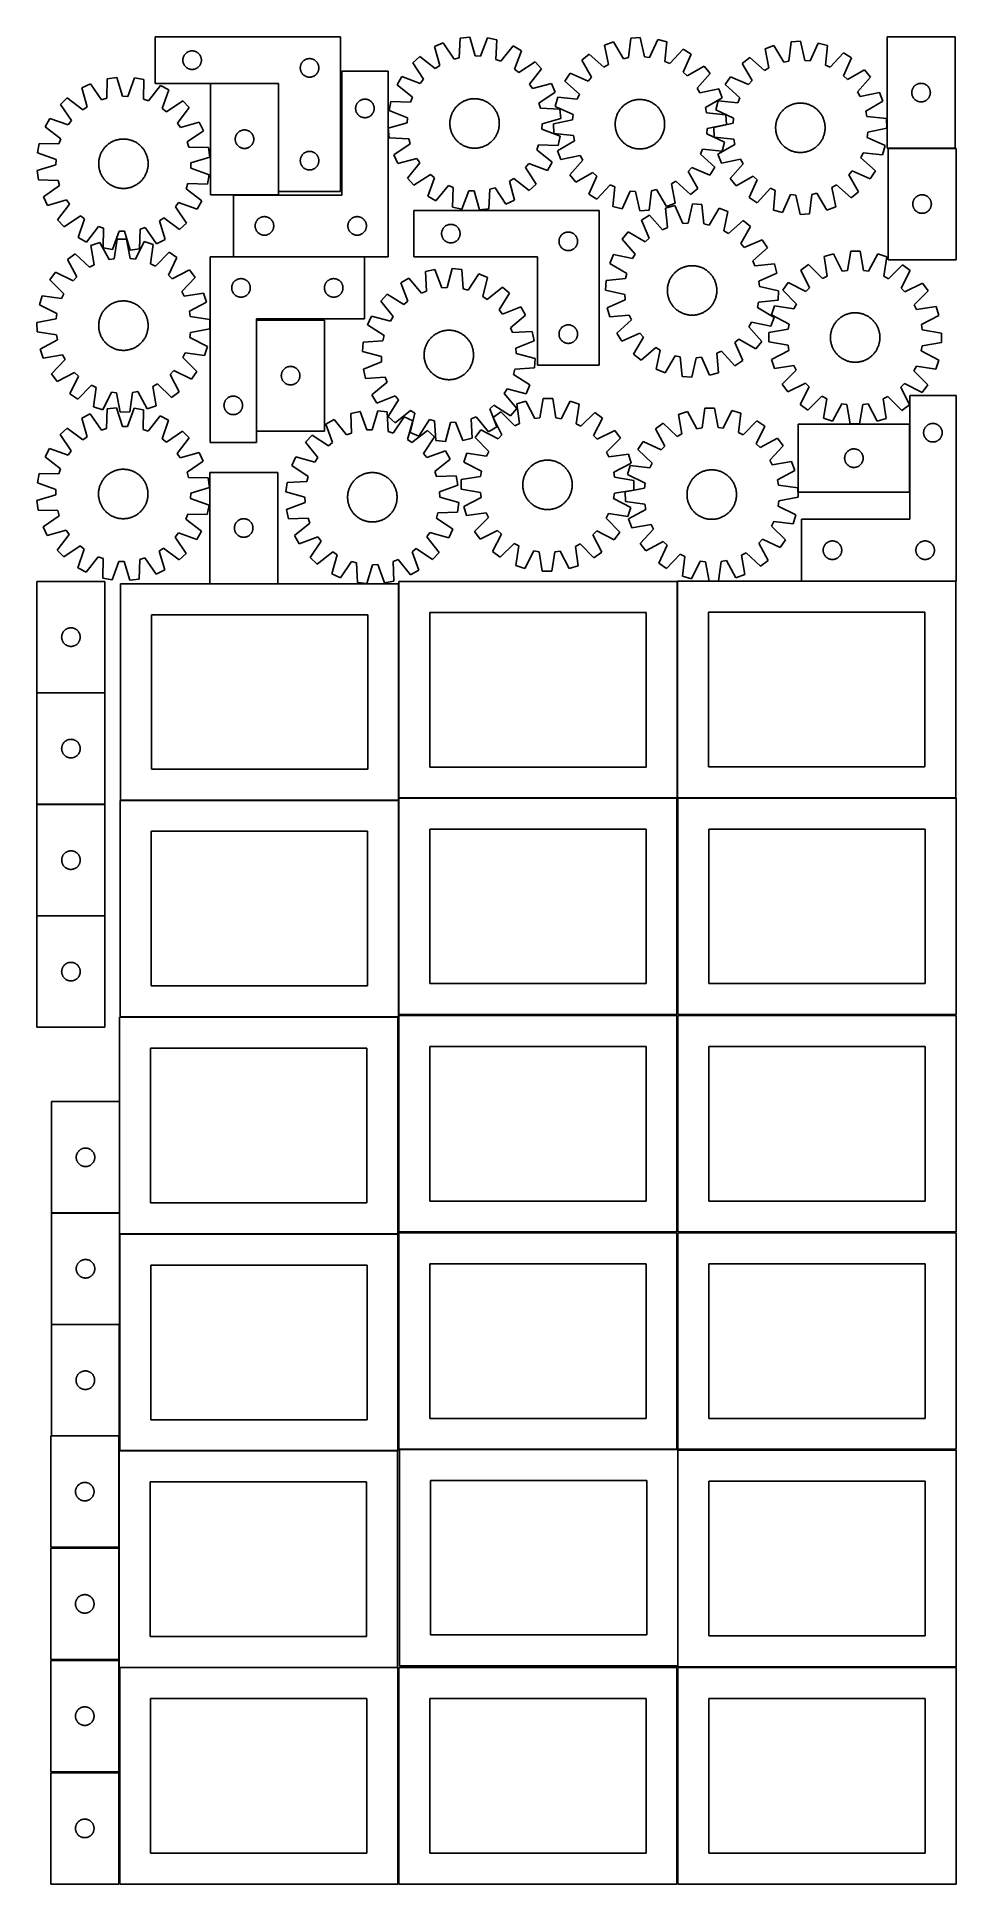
# Model space of a CAD drawing. Header units: millimetres. Extents: x 7 to 1493, y 7 to 2993.
import ezdxf

# ---------------------------------------------------------------- set-up
doc = ezdxf.new("R2010")
doc.units = ezdxf.units.MM
doc.layers.add('CUT', color=7, linetype='CONTINUOUS', true_color=0x000000)

msp = doc.modelspace()

# ---------------------------------------------------------------- linework, layer by layer
at = {"layer": 'CUT'}
for p, q in [((497.573175, 2993.425849), (197.573175, 2993.425849)), ((197.573175, 2993.425849), (197.573175, 2918.425849)), ((497.573175, 2743.425849), (497.573175, 2993.425849)), ((691.428994, 2991.671275), (689.790589, 2959.949195)), ((706.720366, 2993.37553), (691.428994, 2991.671275)), ((715.302795, 2962.792583), (706.720366, 2993.37553)), ((735.228913, 2992.060765), (723.868035, 2962.397568)), ((750.298516, 2988.956313), (735.228913, 2992.060765)), ((749.01024, 2957.218086), (750.298516, 2988.956313)), ((967.082345, 2991.563919), (963.57804, 2959.993449)), ((982.447558, 2992.364401), (967.082345, 2991.563919)), ((989.213443, 2961.328976), (982.447558, 2992.364401)), ((1010.829141, 2989.372482), (997.740537, 2960.430071)), ((1025.68969, 2985.385674), (1010.829141, 2989.372482)), ((1491.857222, 2993.484682), (1381.857222, 2993.484682)), ((1381.857222, 2993.484682), (1381.857222, 2813.484682)), ((1491.857222, 2813.484682), (1491.857222, 2993.484682)), ((242.593064, 2956.69803), (242.652677, 2957.468164)), ((242.652677, 2957.468164), (242.751857, 2958.234208)), ((242.751857, 2958.234208), (242.89034, 2958.99413)), ((242.89034, 2958.99413), (243.067759, 2959.745916)), ((243.067759, 2959.745916), (243.283644, 2960.487571)), ((243.283644, 2960.487571), (243.537423, 2961.21713)), ((243.537423, 2961.21713), (243.828422, 2961.932658)), ((243.828422, 2961.932658), (244.155869, 2962.632256)), ((244.155869, 2962.632256), (244.518897, 2963.31407)), ((244.518897, 2963.31407), (244.916542, 2963.976292)), ((244.916542, 2963.976292), (245.34775, 2964.617165)), ((245.34775, 2964.617165), (245.811378, 2965.234991)), ((245.811378, 2965.234991), (246.306196, 2965.828131)), ((246.306196, 2965.828131), (246.830892, 2966.395011)), ((246.830892, 2966.395011), (247.384075, 2966.934129)), ((247.384075, 2966.934129), (247.964277, 2967.444056)), ((247.964277, 2967.444056), (248.569961, 2967.923438)), ((248.569961, 2967.923438), (249.199519, 2968.371004)), ((249.199519, 2968.371004), (249.851283, 2968.785568)), ((249.851283, 2968.785568), (250.523524, 2969.166031)), ((250.523524, 2969.166031), (251.214459, 2969.511383)), ((251.214459, 2969.511383), (251.922257, 2969.820708)), ((251.922257, 2969.820708), (252.645039, 2970.093187)), ((252.645039, 2970.093187), (253.380891, 2970.328097)), ((253.380891, 2970.328097), (254.127859, 2970.524815)), ((254.127859, 2970.524815), (254.883964, 2970.682818)), ((254.883964, 2970.682818), (255.6472, 2970.801689)), ((255.6472, 2970.801689), (256.415543, 2970.881112)), ((256.415543, 2970.881112), (257.186956, 2970.920876)), ((257.186956, 2970.920876), (257.959394, 2970.920876)), ((257.959394, 2970.920876), (258.730807, 2970.881112)), ((258.730807, 2970.881112), (259.49915, 2970.801689)), ((259.49915, 2970.801689), (260.262387, 2970.682818)), ((260.262387, 2970.682818), (261.018491, 2970.524815)), ((261.018491, 2970.524815), (261.76546, 2970.328097)), ((261.76546, 2970.328097), (262.501311, 2970.093187)), ((262.501311, 2970.093187), (263.224094, 2969.820708)), ((263.224094, 2969.820708), (263.931891, 2969.511383)), ((263.931891, 2969.511383), (264.622826, 2969.166031)), ((264.622826, 2969.166031), (265.295067, 2968.785568)), ((265.295067, 2968.785568), (265.946831, 2968.371004)), ((265.946831, 2968.371004), (266.576389, 2967.923438)), ((266.576389, 2967.923438), (267.182073, 2967.444056)), ((267.182073, 2967.444056), (267.762275, 2966.934129)), ((267.762275, 2966.934129), (268.315458, 2966.395011)), ((268.315458, 2966.395011), (268.840154, 2965.828131)), ((268.840154, 2965.828131), (269.334972, 2965.234991)), ((269.334972, 2965.234991), (269.7986, 2964.617165)), ((269.7986, 2964.617165), (270.229809, 2963.976292)), ((270.229809, 2963.976292), (270.627454, 2963.31407)), ((270.627454, 2963.31407), (270.990481, 2962.632256)), ((270.990481, 2962.632256), (271.317929, 2961.932658)), ((271.317929, 2961.932658), (271.608927, 2961.21713)), ((271.608927, 2961.21713), (271.862706, 2960.487571)), ((271.862706, 2960.487571), (272.078591, 2959.745916)), ((272.078591, 2959.745916), (272.25601, 2958.99413)), ((272.25601, 2958.99413), (272.394494, 2958.234208)), ((272.394494, 2958.234208), (272.493673, 2957.468164)), ((272.493673, 2957.468164), (272.553286, 2956.69803)), ((441.214459, 2957.011383), (441.922257, 2957.320708)), ((441.922257, 2957.320708), (442.645039, 2957.593187)), ((442.645039, 2957.593187), (443.380891, 2957.828097)), ((443.380891, 2957.828097), (444.127859, 2958.024815)), ((444.127859, 2958.024815), (444.883964, 2958.182818)), ((444.883964, 2958.182818), (445.6472, 2958.301689)), ((445.6472, 2958.301689), (446.415543, 2958.381112)), ((446.415543, 2958.381112), (447.186956, 2958.420876)), ((447.186956, 2958.420876), (447.959394, 2958.420876)), ((447.959394, 2958.420876), (448.730807, 2958.381112)), ((448.730807, 2958.381112), (449.49915, 2958.301689)), ((449.49915, 2958.301689), (450.262387, 2958.182818)), ((450.262387, 2958.182818), (451.018491, 2958.024815)), ((451.018491, 2958.024815), (451.76546, 2957.828097)), ((451.76546, 2957.828097), (452.501311, 2957.593187)), ((452.501311, 2957.593187), (453.224094, 2957.320708)), ((453.224094, 2957.320708), (453.931891, 2957.011383)), ((626.056457, 2962.072694), (614.687213, 2951.70588)), ((650.975993, 2942.375195), (626.056457, 2962.072694)), ((663.909471, 2984.112066), (649.893155, 2977.76593)), ((649.893155, 2977.76593), (658.137601, 2947.090143)), ((681.522496, 2957.678071), (663.909471, 2984.112066)), ((689.790589, 2959.949195), (681.522496, 2957.678071)), ((723.868035, 2962.397568), (715.302795, 2962.792583)), ((757.034201, 2954.1956), (749.01024, 2957.218086)), ((777.005469, 2978.896272), (757.034201, 2954.1956)), ((790.378185, 2971.287), (777.005469, 2978.896272)), ((779.34531, 2941.500251), (790.378185, 2971.287)), ((900.07969, 2965.867833), (888.119483, 2956.188784)), ((923.795571, 2944.736534), (900.07969, 2965.867833)), ((939.165302, 2985.639011), (924.799479, 2980.129596)), ((924.799479, 2980.129596), (931.222498, 2949.021404)), ((955.190514, 2958.213342), (939.165302, 2985.639011)), ((963.57804, 2959.993449), (955.190514, 2958.213342)), ((997.740537, 2960.430071), (989.213443, 2961.328976)), ((1022.533955, 2953.778458), (1025.68969, 2985.385674)), ((1051.757626, 2973.769799), (1030.365927, 2950.28853)), ((1064.658856, 2965.385956), (1051.757626, 2973.769799)), ((1051.890406, 2936.300883), (1064.658856, 2965.385956)), ((1159.64855, 2960.11863), (1147.68594, 2950.442551)), ((1183.359184, 2938.981445), (1159.64855, 2960.11863)), ((1198.73907, 2979.880104), (1184.371879, 2974.374256)), ((1184.371879, 2974.374256), (1190.787175, 2943.264471)), ((1214.757472, 2952.450457), (1198.73907, 2979.880104)), ((1226.657583, 2985.798081), (1223.14544, 2954.228482)), ((1242.022994, 2986.594748), (1226.657583, 2985.798081)), ((1248.781173, 2955.557645), (1242.022994, 2986.594748)), ((1270.403833, 2983.595784), (1257.308044, 2954.656622)), ((1285.263392, 2979.605286), (1270.403833, 2983.595784)), ((1282.09981, 2947.998854), (1285.263392, 2979.605286)), ((1311.328443, 2967.982939), (1289.930915, 2944.506983)), ((1324.227591, 2959.595894), (1311.328443, 2967.982939)), ((1311.451921, 2930.513992), (1324.227591, 2959.595894)), ((135.61834, 2928.019575), (120.367039, 2925.987742)), ((144.854738, 2897.627738), (135.61834, 2928.019575)), ((164.148528, 2927.316563), (153.42648, 2897.416522)), ((179.281248, 2924.536039), (164.148528, 2927.316563)), ((242.573175, 2955.925849), (242.593064, 2956.69803)), ((242.593064, 2955.153668), (242.573175, 2955.925849)), ((242.652677, 2954.383534), (242.593064, 2955.153668)), ((242.751857, 2953.61749), (242.652677, 2954.383534)), ((242.89034, 2952.857568), (242.751857, 2953.61749)), ((243.067759, 2952.105782), (242.89034, 2952.857568)), ((243.283644, 2951.364126), (243.067759, 2952.105782)), ((243.537423, 2950.634568), (243.283644, 2951.364126)), ((243.828422, 2949.91904), (243.537423, 2950.634568)), ((244.155869, 2949.219442), (243.828422, 2949.91904)), ((244.518897, 2948.537628), (244.155869, 2949.219442)), ((244.916542, 2947.875406), (244.518897, 2948.537628)), ((245.34775, 2947.234532), (244.916542, 2947.875406)), ((245.811378, 2946.616707), (245.34775, 2947.234532)), ((246.306196, 2946.023567), (245.811378, 2946.616707)), ((246.830892, 2945.456687), (246.306196, 2946.023567)), ((247.384075, 2944.917568), (246.830892, 2945.456687)), ((247.964277, 2944.407642), (247.384075, 2944.917568)), ((248.569961, 2943.92826), (247.964277, 2944.407642)), ((249.199519, 2943.480694), (248.569961, 2943.92826)), ((249.851283, 2943.066129), (249.199519, 2943.480694)), ((250.523524, 2942.685667), (249.851283, 2943.066129)), ((251.214459, 2942.340315), (250.523524, 2942.685667)), ((251.922257, 2942.030989), (251.214459, 2942.340315)), ((252.645039, 2941.75851), (251.922257, 2942.030989)), ((253.380891, 2941.523601), (252.645039, 2941.75851)), ((254.127859, 2941.326883), (253.380891, 2941.523601)), ((254.883964, 2941.16888), (254.127859, 2941.326883)), ((255.6472, 2941.050009), (254.883964, 2941.16888)), ((256.415543, 2940.970586), (255.6472, 2941.050009)), ((257.186956, 2940.930822), (256.415543, 2940.970586)), ((257.959394, 2940.930822), (257.186956, 2940.930822)), ((258.730807, 2940.970586), (257.959394, 2940.930822)), ((259.49915, 2941.050009), (258.730807, 2940.970586)), ((260.262387, 2941.16888), (259.49915, 2941.050009)), ((261.018491, 2941.326883), (260.262387, 2941.16888)), ((261.76546, 2941.523601), (261.018491, 2941.326883)), ((262.501311, 2941.75851), (261.76546, 2941.523601)), ((263.224094, 2942.030989), (262.501311, 2941.75851)), ((263.931891, 2942.340315), (263.224094, 2942.030989)), ((264.622826, 2942.685667), (263.931891, 2942.340315)), ((265.295067, 2943.066129), (264.622826, 2942.685667)), ((265.946831, 2943.480694), (265.295067, 2943.066129)), ((266.576389, 2943.92826), (265.946831, 2943.480694)), ((267.182073, 2944.407642), (266.576389, 2943.92826)), ((267.762275, 2944.917568), (267.182073, 2944.407642)), ((268.315458, 2945.456687), (267.762275, 2944.917568)), ((268.840154, 2946.023567), (268.315458, 2945.456687)), ((269.334972, 2946.616707), (268.840154, 2946.023567)), ((269.7986, 2947.234532), (269.334972, 2946.616707)), ((270.229809, 2947.875406), (269.7986, 2947.234532)), ((270.627454, 2948.537628), (270.229809, 2947.875406)), ((270.990481, 2949.219442), (270.627454, 2948.537628)), ((271.317929, 2949.91904), (270.990481, 2949.219442)), ((271.608927, 2950.634568), (271.317929, 2949.91904)), ((271.862706, 2951.364126), (271.608927, 2950.634568)), ((272.078591, 2952.105782), (271.862706, 2951.364126)), ((272.25601, 2952.857568), (272.078591, 2952.105782)), ((272.394494, 2953.61749), (272.25601, 2952.857568)), ((272.493673, 2954.383534), (272.394494, 2953.61749)), ((272.553286, 2955.153668), (272.493673, 2954.383534)), ((272.553286, 2956.69803), (272.573175, 2955.925849)), ((272.573175, 2955.925849), (272.553286, 2955.153668)), ((432.573175, 2943.425849), (432.593064, 2944.19803)), ((432.593064, 2942.653668), (432.573175, 2943.425849)), ((432.593064, 2944.19803), (432.652677, 2944.968164)), ((432.652677, 2941.883534), (432.593064, 2942.653668)), ((432.652677, 2944.968164), (432.751857, 2945.734208)), ((432.751857, 2941.11749), (432.652677, 2941.883534)), ((432.751857, 2945.734208), (432.89034, 2946.49413)), ((432.89034, 2940.357568), (432.751857, 2941.11749)), ((432.89034, 2946.49413), (433.067759, 2947.245916)), ((433.067759, 2939.605782), (432.89034, 2940.357568)), ((433.067759, 2947.245916), (433.283644, 2947.987571)), ((433.283644, 2938.864126), (433.067759, 2939.605782)), ((433.283644, 2947.987571), (433.537423, 2948.71713)), ((433.537423, 2938.134568), (433.283644, 2938.864126)), ((433.537423, 2948.71713), (433.828422, 2949.432658)), ((433.828422, 2937.41904), (433.537423, 2938.134568)), ((433.828422, 2949.432658), (434.155869, 2950.132256)), ((434.155869, 2936.719442), (433.828422, 2937.41904)), ((434.155869, 2950.132256), (434.518897, 2950.81407)), ((434.518897, 2936.037628), (434.155869, 2936.719442)), ((434.518897, 2950.81407), (434.916542, 2951.476292)), ((434.916542, 2935.375406), (434.518897, 2936.037628)), ((434.916542, 2951.476292), (435.34775, 2952.117165)), ((435.34775, 2934.734532), (434.916542, 2935.375406)), ((435.34775, 2952.117165), (435.811378, 2952.734991)), ((435.811378, 2934.116707), (435.34775, 2934.734532)), ((435.811378, 2952.734991), (436.306196, 2953.328131)), ((436.306196, 2933.523567), (435.811378, 2934.116707)), ((436.306196, 2953.328131), (436.830892, 2953.895011)), ((436.830892, 2932.956687), (436.306196, 2933.523567)), ((436.830892, 2953.895011), (437.384075, 2954.434129)), ((437.384075, 2932.417568), (436.830892, 2932.956687)), ((437.384075, 2954.434129), (437.964277, 2954.944056)), ((437.964277, 2931.907642), (437.384075, 2932.417568)), ((437.964277, 2954.944056), (438.569961, 2955.423438)), ((438.569961, 2931.42826), (437.964277, 2931.907642)), ((438.569961, 2955.423438), (439.199519, 2955.871004)), ((439.199519, 2930.980694), (438.569961, 2931.42826)), ((439.199519, 2955.871004), (439.851283, 2956.285568)), ((439.851283, 2930.566129), (439.199519, 2930.980694)), ((439.851283, 2956.285568), (440.523524, 2956.666031)), ((440.523524, 2930.185667), (439.851283, 2930.566129)), ((440.523524, 2956.666031), (441.214459, 2957.011383)), ((441.214459, 2929.840315), (440.523524, 2930.185667)), ((441.922257, 2929.530989), (441.214459, 2929.840315)), ((442.645039, 2929.25851), (441.922257, 2929.530989)), ((443.380891, 2929.023601), (442.645039, 2929.25851)), ((444.127859, 2928.826883), (443.380891, 2929.023601)), ((444.883964, 2928.66888), (444.127859, 2928.826883)), ((445.6472, 2928.550009), (444.883964, 2928.66888)), ((446.415543, 2928.470586), (445.6472, 2928.550009)), ((447.186956, 2928.430822), (446.415543, 2928.470586)), ((447.959394, 2928.430822), (447.186956, 2928.430822)), ((448.730807, 2928.470586), (447.959394, 2928.430822)), ((449.49915, 2928.550009), (448.730807, 2928.470586)), ((450.262387, 2928.66888), (449.49915, 2928.550009)), ((451.018491, 2928.826883), (450.262387, 2928.66888)), ((451.76546, 2929.023601), (451.018491, 2928.826883)), ((452.501311, 2929.25851), (451.76546, 2929.023601)), ((453.224094, 2929.530989), (452.501311, 2929.25851)), ((453.931891, 2929.840315), (453.224094, 2929.530989)), ((453.931891, 2957.011383), (454.622826, 2956.666031)), ((454.622826, 2930.185667), (453.931891, 2929.840315)), ((454.622826, 2956.666031), (455.295067, 2956.285568)), ((455.295067, 2930.566129), (454.622826, 2930.185667)), ((455.295067, 2956.285568), (455.946831, 2955.871004)), ((455.946831, 2930.980694), (455.295067, 2930.566129)), ((455.946831, 2955.871004), (456.576389, 2955.423438)), ((456.576389, 2931.42826), (455.946831, 2930.980694)), ((456.576389, 2955.423438), (457.182073, 2954.944056)), ((457.182073, 2931.907642), (456.576389, 2931.42826)), ((457.182073, 2954.944056), (457.762275, 2954.434129)), ((457.762275, 2932.417568), (457.182073, 2931.907642)), ((457.762275, 2954.434129), (458.315458, 2953.895011)), ((458.315458, 2932.956687), (457.762275, 2932.417568)), ((458.315458, 2953.895011), (458.840154, 2953.328131)), ((458.840154, 2933.523567), (458.315458, 2932.956687)), ((458.840154, 2953.328131), (459.334972, 2952.734991)), ((459.334972, 2934.116707), (458.840154, 2933.523567)), ((459.334972, 2952.734991), (459.7986, 2952.117165)), ((459.7986, 2934.734532), (459.334972, 2934.116707)), ((459.7986, 2952.117165), (460.229809, 2951.476292)), ((460.229809, 2935.375406), (459.7986, 2934.734532)), ((460.229809, 2951.476292), (460.627454, 2950.81407)), ((460.627454, 2936.037628), (460.229809, 2935.375406)), ((460.627454, 2950.81407), (460.990481, 2950.132256)), ((460.990481, 2936.719442), (460.627454, 2936.037628)), ((460.990481, 2950.132256), (461.317929, 2949.432658)), ((461.317929, 2937.41904), (460.990481, 2936.719442)), ((461.317929, 2949.432658), (461.608927, 2948.71713)), ((461.608927, 2938.134568), (461.317929, 2937.41904)), ((461.608927, 2948.71713), (461.862706, 2947.987571)), ((461.862706, 2938.864126), (461.608927, 2938.134568)), ((461.862706, 2947.987571), (462.078591, 2947.245916)), ((462.078591, 2939.605782), (461.862706, 2938.864126)), ((462.078591, 2947.245916), (462.25601, 2946.49413)), ((462.25601, 2940.357568), (462.078591, 2939.605782)), ((462.25601, 2946.49413), (462.394494, 2945.734208)), ((462.394494, 2941.11749), (462.25601, 2940.357568)), ((462.394494, 2945.734208), (462.493673, 2944.968164)), ((462.493673, 2941.883534), (462.394494, 2941.11749)), ((462.493673, 2944.968164), (462.553286, 2944.19803)), ((462.553286, 2942.653668), (462.493673, 2941.883534)), ((462.553286, 2944.19803), (462.573175, 2943.425849)), ((462.573175, 2943.425849), (462.553286, 2942.653668)), ((574.564146, 2937.887758), (499.564146, 2937.887758)), ((499.564146, 2937.887758), (499.564146, 2737.887758)), ((574.564146, 2637.887758), (574.564146, 2937.887758)), ((596.866642, 2929.414781), (589.25737, 2916.042066)), ((626.653391, 2918.381906), (596.866642, 2929.414781)), ((614.687213, 2951.70588), (632.007486, 2925.079148)), ((658.137601, 2947.090143), (650.975993, 2942.375195)), ((786.042551, 2936.146156), (779.34531, 2941.500251)), ((812.669284, 2953.466429), (786.042551, 2936.146156)), ((803.338599, 2917.177649), (823.036098, 2942.097185)), ((823.036098, 2942.097185), (812.669284, 2953.466429)), ((869.016694, 2934.986206), (860.632852, 2922.084976)), ((898.101767, 2922.217757), (869.016694, 2934.986206)), ((888.119483, 2956.188784), (903.841098, 2928.587958)), ((903.841098, 2928.587958), (898.101767, 2922.217757)), ((931.222498, 2949.021404), (923.795571, 2944.736534)), ((1030.365927, 2950.28853), (1022.533955, 2953.778458)), ((1058.260607, 2930.561553), (1051.890406, 2936.300883)), ((1085.861433, 2946.283168), (1058.260607, 2930.561553)), ((1074.409183, 2910.60708), (1095.540482, 2934.32296)), ((1095.540482, 2934.32296), (1085.861433, 2946.283168)), ((1128.577888, 2929.244717), (1120.190843, 2916.345569)), ((1157.65979, 2916.469047), (1128.577888, 2929.244717)), ((1147.68594, 2950.442551), (1163.400702, 2922.837823)), ((1190.787175, 2943.264471), (1183.359184, 2938.981445)), ((1223.14544, 2954.228482), (1214.757472, 2952.450457)), ((1257.308044, 2954.656622), (1248.781173, 2955.557645)), ((1289.930915, 2944.506983), (1282.09981, 2947.998854)), ((1317.820697, 2924.77308), (1311.451921, 2930.513992)), ((1345.425425, 2940.487842), (1317.820697, 2924.77308)), ((1333.964318, 2904.814599), (1355.101504, 2928.525232)), ((1355.101504, 2928.525232), (1345.425425, 2940.487842)), ((93.015975, 2917.840033), (79.138996, 2911.194735)), ((79.138996, 2911.194735), (88.03948, 2880.702832)), ((111.191905, 2891.789883), (93.015975, 2917.840033)), ((120.367039, 2925.987742), (119.409386, 2894.237819)), ((153.42648, 2897.416522), (144.854738, 2897.627738)), ((178.673991, 2892.777481), (179.281248, 2924.536039)), ((206.197827, 2915.051123), (186.760932, 2889.927789)), ((197.573175, 2918.425849), (397.573175, 2918.425849)), ((219.73067, 2907.730419), (206.197827, 2915.051123)), ((209.339199, 2877.713889), (219.73067, 2907.730419)), ((397.298399, 2918.127016), (287.298399, 2918.127016)), ((287.298399, 2918.127016), (287.298399, 2738.127016)), ((397.298399, 2738.127016), (397.298399, 2918.127016)), ((397.573175, 2918.425849), (397.573175, 2743.425849)), ((589.25737, 2916.042066), (613.958042, 2896.070797)), ((632.007486, 2925.079148), (626.653391, 2918.381906)), ((808.053547, 2910.016041), (803.338599, 2917.177649)), ((838.729334, 2918.260487), (808.053547, 2910.016041)), ((818.641475, 2886.631146), (845.07547, 2904.244172)), ((845.07547, 2904.244172), (838.729334, 2918.260487)), ((860.632852, 2922.084976), (884.11412, 2900.693277)), ((884.11412, 2900.693277), (880.624193, 2892.861306)), ((1078.694054, 2903.180152), (1074.409183, 2910.60708)), ((1109.802245, 2909.603172), (1078.694054, 2903.180152)), ((1115.31166, 2895.237348), (1109.802245, 2909.603172)), ((1120.190843, 2916.345569), (1143.6668, 2894.948041)), ((1163.400702, 2922.837823), (1157.65979, 2916.469047)), ((1338.247345, 2897.386607), (1333.964318, 2904.814599)), ((1369.35713, 2903.801904), (1338.247345, 2897.386607)), ((1374.862978, 2889.434713), (1369.35713, 2903.801904)), ((1421.862195, 2903.870901), (1421.901959, 2904.642314)), ((1421.862195, 2903.098463), (1421.862195, 2903.870901)), ((1421.901959, 2902.32705), (1421.862195, 2903.098463)), ((1421.901959, 2904.642314), (1421.981381, 2905.410657)), ((1421.981381, 2901.558707), (1421.901959, 2902.32705)), ((1421.981381, 2905.410657), (1422.100252, 2906.173894)), ((1422.100252, 2900.795471), (1421.981381, 2901.558707)), ((1422.100252, 2906.173894), (1422.258256, 2906.929998)), ((1422.258256, 2900.039366), (1422.100252, 2900.795471)), ((1422.258256, 2906.929998), (1422.454973, 2907.676967)), ((1422.454973, 2899.292398), (1422.258256, 2900.039366)), ((1422.454973, 2907.676967), (1422.689883, 2908.412818)), ((1422.689883, 2898.556546), (1422.454973, 2899.292398)), ((1422.689883, 2908.412818), (1422.962362, 2909.135601)), ((1422.962362, 2897.833764), (1422.689883, 2898.556546)), ((1422.962362, 2909.135601), (1423.271688, 2909.843398)), ((1423.271688, 2897.125966), (1422.962362, 2897.833764)), ((1423.271688, 2909.843398), (1423.61704, 2910.534333)), ((1423.61704, 2910.534333), (1423.997502, 2911.206574)), ((1423.997502, 2911.206574), (1424.412066, 2911.858338)), ((1424.412066, 2911.858338), (1424.859633, 2912.487896)), ((1424.859633, 2912.487896), (1425.339015, 2913.09358)), ((1425.339015, 2913.09358), (1425.848941, 2913.673782)), ((1425.848941, 2913.673782), (1426.388059, 2914.226965)), ((1426.388059, 2914.226965), (1426.95494, 2914.751661)), ((1426.95494, 2914.751661), (1427.548079, 2915.246479)), ((1427.548079, 2915.246479), (1428.165905, 2915.710107)), ((1428.165905, 2915.710107), (1428.806779, 2916.141316)), ((1428.806779, 2916.141316), (1429.469001, 2916.538961)), ((1429.469001, 2916.538961), (1430.150815, 2916.901988)), ((1430.150815, 2916.901988), (1430.850413, 2917.229436)), ((1430.850413, 2917.229436), (1431.56594, 2917.520434)), ((1431.56594, 2917.520434), (1432.295499, 2917.774213)), ((1432.295499, 2917.774213), (1433.037155, 2917.990098)), ((1433.037155, 2917.990098), (1433.788941, 2918.167517)), ((1433.788941, 2918.167517), (1434.548863, 2918.306001)), ((1434.548863, 2918.306001), (1435.314907, 2918.40518)), ((1435.314907, 2918.40518), (1436.08504, 2918.464794)), ((1436.08504, 2918.464794), (1436.857222, 2918.484682)), ((1436.857222, 2918.484682), (1437.629403, 2918.464794)), ((1437.629403, 2918.464794), (1438.399536, 2918.40518)), ((1438.399536, 2918.40518), (1439.16558, 2918.306001)), ((1439.16558, 2918.306001), (1439.925503, 2918.167517)), ((1439.925503, 2918.167517), (1440.677288, 2917.990098)), ((1440.677288, 2917.990098), (1441.418944, 2917.774213)), ((1441.418944, 2917.774213), (1442.148503, 2917.520434)), ((1442.148503, 2917.520434), (1442.86403, 2917.229436)), ((1442.86403, 2917.229436), (1443.563628, 2916.901988)), ((1443.563628, 2916.901988), (1444.245443, 2916.538961)), ((1444.245443, 2916.538961), (1444.907664, 2916.141316)), ((1444.907664, 2916.141316), (1445.548538, 2915.710107)), ((1445.548538, 2915.710107), (1446.166364, 2915.246479)), ((1446.166364, 2915.246479), (1446.759503, 2914.751661)), ((1446.759503, 2914.751661), (1447.326384, 2914.226965)), ((1447.326384, 2914.226965), (1447.865502, 2913.673782)), ((1447.865502, 2913.673782), (1448.375428, 2913.09358)), ((1448.375428, 2913.09358), (1448.85481, 2912.487896)), ((1448.85481, 2912.487896), (1449.302377, 2911.858338)), ((1449.302377, 2911.858338), (1449.716941, 2911.206574)), ((1449.716941, 2911.206574), (1450.097403, 2910.534333)), ((1450.097403, 2910.534333), (1450.442755, 2909.843398)), ((1450.442755, 2909.843398), (1450.752081, 2909.135601)), ((1450.752081, 2897.833764), (1450.442755, 2897.125966)), ((1450.752081, 2909.135601), (1451.02456, 2908.412818)), ((1451.02456, 2898.556546), (1450.752081, 2897.833764)), ((1451.02456, 2908.412818), (1451.25947, 2907.676967)), ((1451.25947, 2899.292398), (1451.02456, 2898.556546)), ((1451.25947, 2907.676967), (1451.456187, 2906.929998)), ((1451.456187, 2900.039366), (1451.25947, 2899.292398)), ((1451.456187, 2906.929998), (1451.614191, 2906.173894)), ((1451.614191, 2900.795471), (1451.456187, 2900.039366)), ((1451.614191, 2906.173894), (1451.733062, 2905.410657)), ((1451.733062, 2901.558707), (1451.614191, 2900.795471)), ((1451.733062, 2905.410657), (1451.812484, 2904.642314)), ((1451.812484, 2902.32705), (1451.733062, 2901.558707)), ((1451.812484, 2904.642314), (1451.852249, 2903.870901)), ((1451.852249, 2903.098463), (1451.812484, 2902.32705)), ((1451.852249, 2903.870901), (1451.852249, 2903.098463)), ((55.64437, 2894.993859), (44.500089, 2884.385582)), ((44.500089, 2884.385582), (62.387468, 2858.13646)), ((80.980646, 2875.835366), (55.64437, 2894.993859)), ((88.03948, 2880.702832), (80.980646, 2875.835366)), ((119.409386, 2894.237819), (111.191905, 2891.789883)), ((186.760932, 2889.927789), (178.673991, 2892.777481)), ((216.149735, 2872.504668), (209.339199, 2877.713889)), ((242.398857, 2890.392048), (216.149735, 2872.504668)), ((233.84864, 2853.911491), (253.007134, 2879.247766)), ((253.007134, 2879.247766), (242.398857, 2890.392048)), ((522.069119, 2878.273977), (522.108883, 2879.04539)), ((522.069119, 2877.50154), (522.069119, 2878.273977)), ((522.108883, 2876.730126), (522.069119, 2877.50154)), ((522.108883, 2879.04539), (522.188306, 2879.813734)), ((522.188306, 2875.961783), (522.108883, 2876.730126)), ((522.188306, 2879.813734), (522.307177, 2880.57697)), ((522.307177, 2875.198547), (522.188306, 2875.961783)), ((522.307177, 2880.57697), (522.46518, 2881.333074)), ((522.46518, 2874.442442), (522.307177, 2875.198547)), ((522.46518, 2881.333074), (522.661898, 2882.080043)), ((522.661898, 2873.695474), (522.46518, 2874.442442)), ((522.661898, 2882.080043), (522.896808, 2882.815894)), ((522.896808, 2872.959623), (522.661898, 2873.695474)), ((522.896808, 2882.815894), (523.169286, 2883.538677)), ((523.169286, 2872.23684), (522.896808, 2872.959623)), ((523.169286, 2883.538677), (523.478612, 2884.246474)), ((523.478612, 2871.529042), (523.169286, 2872.23684)), ((523.478612, 2884.246474), (523.823964, 2884.937409)), ((523.823964, 2870.838107), (523.478612, 2871.529042)), ((523.823964, 2884.937409), (524.204427, 2885.60965)), ((524.204427, 2870.165866), (523.823964, 2870.838107)), ((524.204427, 2885.60965), (524.618991, 2886.261414)), ((524.618991, 2869.514103), (524.204427, 2870.165866)), ((524.618991, 2886.261414), (525.066557, 2886.890973)), ((525.066557, 2868.884544), (524.618991, 2869.514103)), ((525.066557, 2886.890973), (525.545939, 2887.496656)), ((525.545939, 2868.278861), (525.066557, 2868.884544)), ((525.545939, 2887.496656), (526.055865, 2888.076858)), ((526.055865, 2867.698658), (525.545939, 2868.278861)), ((526.055865, 2888.076858), (526.594984, 2888.630041)), ((526.594984, 2867.145476), (526.055865, 2867.698658)), ((526.594984, 2888.630041), (527.161864, 2889.154737)), ((527.161864, 2889.154737), (527.755004, 2889.649555)), ((527.755004, 2889.649555), (528.372829, 2890.113183)), ((528.372829, 2890.113183), (529.013703, 2890.544392)), ((529.013703, 2890.544392), (529.675925, 2890.942037)), ((529.675925, 2890.942037), (530.357739, 2891.305065)), ((530.357739, 2891.305065), (531.057337, 2891.632512)), ((531.057337, 2891.632512), (531.772865, 2891.923511)), ((531.772865, 2891.923511), (532.502423, 2892.177289)), ((532.502423, 2892.177289), (533.244079, 2892.393174)), ((533.244079, 2892.393174), (533.995865, 2892.570594)), ((533.995865, 2892.570594), (534.755787, 2892.709077)), ((534.755787, 2892.709077), (535.521831, 2892.808256)), ((535.521831, 2892.808256), (536.291965, 2892.86787)), ((536.291965, 2892.86787), (537.064146, 2892.887758)), ((537.064146, 2892.887758), (537.836327, 2892.86787)), ((537.836327, 2892.86787), (538.606461, 2892.808256)), ((538.606461, 2892.808256), (539.372505, 2892.709077)), ((539.372505, 2892.709077), (540.132427, 2892.570594)), ((540.132427, 2892.570594), (540.884213, 2892.393174)), ((540.884213, 2892.393174), (541.625868, 2892.177289)), ((541.625868, 2892.177289), (542.355427, 2891.923511)), ((542.355427, 2891.923511), (543.070955, 2891.632512)), ((543.070955, 2891.632512), (543.770553, 2891.305065)), ((543.770553, 2891.305065), (544.452367, 2890.942037)), ((544.452367, 2890.942037), (545.114589, 2890.544392)), ((545.114589, 2890.544392), (545.755462, 2890.113183)), ((545.755462, 2890.113183), (546.373288, 2889.649555)), ((546.373288, 2889.649555), (546.966428, 2889.154737)), ((546.966428, 2889.154737), (547.533308, 2888.630041)), ((547.533308, 2888.630041), (548.072426, 2888.076858)), ((548.072426, 2867.698658), (547.533308, 2867.145476)), ((548.072426, 2888.076858), (548.582353, 2887.496656)), ((548.582353, 2868.278861), (548.072426, 2867.698658)), ((548.582353, 2887.496656), (549.061735, 2886.890973)), ((549.061735, 2868.884544), (548.582353, 2868.278861)), ((549.061735, 2886.890973), (549.509301, 2886.261414)), ((549.509301, 2869.514103), (549.061735, 2868.884544)), ((549.509301, 2886.261414), (549.923865, 2885.60965)), ((549.923865, 2870.165866), (549.509301, 2869.514103)), ((549.923865, 2885.60965), (550.304328, 2884.937409)), ((550.304328, 2870.838107), (549.923865, 2870.165866)), ((550.304328, 2884.937409), (550.64968, 2884.246474)), ((550.64968, 2871.529042), (550.304328, 2870.838107)), ((550.64968, 2884.246474), (550.959005, 2883.538677)), ((550.959005, 2872.23684), (550.64968, 2871.529042)), ((550.959005, 2883.538677), (551.231484, 2882.815894)), ((551.231484, 2872.959623), (550.959005, 2872.23684)), ((551.231484, 2882.815894), (551.466394, 2882.080043)), ((551.466394, 2873.695474), (551.231484, 2872.959623)), ((551.466394, 2882.080043), (551.663112, 2881.333074)), ((551.663112, 2874.442442), (551.466394, 2873.695474)), ((551.663112, 2881.333074), (551.821115, 2880.57697)), ((551.821115, 2875.198547), (551.663112, 2874.442442)), ((551.821115, 2880.57697), (551.939986, 2879.813734)), ((551.939986, 2875.961783), (551.821115, 2875.198547)), ((551.939986, 2879.813734), (552.019409, 2879.04539)), ((552.019409, 2876.730126), (551.939986, 2875.961783)), ((552.019409, 2879.04539), (552.059173, 2878.273977)), ((552.059173, 2877.50154), (552.019409, 2876.730126)), ((552.059173, 2878.273977), (552.059173, 2877.50154)), ((579.197329, 2889.335112), (576.092877, 2874.265509)), ((576.092877, 2874.265509), (605.756074, 2862.904631)), ((610.935556, 2888.046836), (579.197329, 2889.335112)), ((613.958042, 2896.070797), (610.935556, 2888.046836)), ((677.016516, 2867.400831), (677.468688, 2868.573241)), ((677.468688, 2868.573241), (677.957464, 2869.730871)), ((677.957464, 2869.730871), (678.482361, 2870.872576)), ((678.482361, 2870.872576), (679.04286, 2871.99723)), ((679.04286, 2871.99723), (679.638409, 2873.103723)), ((679.638409, 2873.103723), (680.26842, 2874.190964)), ((680.26842, 2874.190964), (680.932271, 2875.25788)), ((680.932271, 2875.25788), (681.629308, 2876.303417)), ((681.629308, 2876.303417), (682.358841, 2877.326543)), ((682.358841, 2877.326543), (683.120152, 2878.326249)), ((683.120152, 2878.326249), (683.912488, 2879.301549)), ((683.912488, 2879.301549), (684.735069, 2880.25148)), ((684.735069, 2880.25148), (685.587081, 2881.175104)), ((685.587081, 2881.175104), (686.467685, 2882.07151)), ((686.467685, 2882.07151), (687.376011, 2882.939813)), ((687.376011, 2882.939813), (688.311163, 2883.779157)), ((688.311163, 2883.779157), (689.272218, 2884.588712)), ((689.272218, 2884.588712), (690.258228, 2885.367681)), ((690.258228, 2885.367681), (691.268219, 2886.115293)), ((691.268219, 2886.115293), (692.301195, 2886.830813)), ((692.301195, 2886.830813), (693.356136, 2887.513533)), ((693.356136, 2887.513533), (694.432001, 2888.162779)), ((694.432001, 2888.162779), (695.527729, 2888.777911)), ((695.527729, 2888.777911), (696.642237, 2889.358322)), ((696.642237, 2889.358322), (697.774427, 2889.90344)), ((697.774427, 2889.90344), (698.923181, 2890.412725)), ((698.923181, 2890.412725), (700.087365, 2890.885675)), ((700.087365, 2890.885675), (701.26583, 2891.321825)), ((701.26583, 2891.321825), (702.457414, 2891.720743)), ((702.457414, 2891.720743), (703.66094, 2892.082035)), ((703.66094, 2892.082035), (704.875221, 2892.405345)), ((704.875221, 2892.405345), (706.099057, 2892.690355)), ((706.099057, 2892.690355), (707.331243, 2892.936782)), ((707.331243, 2892.936782), (708.57056, 2893.144383)), ((708.57056, 2893.144383), (709.815787, 2893.312955)), ((709.815787, 2893.312955), (711.065695, 2893.442329)), ((711.065695, 2893.442329), (712.31905, 2893.532379)), ((712.31905, 2893.532379), (713.574614, 2893.583016)), ((713.574614, 2893.583016), (714.83115, 2893.59419)), ((714.83115, 2893.59419), (716.087417, 2893.565889)), ((716.087417, 2893.565889), (717.342175, 2893.498143)), ((717.342175, 2893.498143), (718.594185, 2893.391016)), ((718.594185, 2893.391016), (719.842213, 2893.244616)), ((719.842213, 2893.244616), (721.085027, 2893.059087)), ((721.085027, 2893.059087), (722.3214, 2892.834611)), ((722.3214, 2892.834611), (723.550111, 2892.571411)), ((723.550111, 2892.571411), (724.769949, 2892.269746)), ((724.769949, 2892.269746), (725.97971, 2891.929914)), ((725.97971, 2891.929914), (727.178199, 2891.55225)), ((727.178199, 2891.55225), (728.364235, 2891.137127)), ((728.364235, 2891.137127), (729.536645, 2890.684954)), ((729.536645, 2890.684954), (730.694274, 2890.196178)), ((730.694274, 2890.196178), (731.835979, 2889.671282)), ((731.835979, 2889.671282), (732.960634, 2889.110782)), ((732.960634, 2889.110782), (734.067127, 2888.515233)), ((734.067127, 2888.515233), (735.154368, 2887.885222)), ((735.154368, 2887.885222), (736.221284, 2887.221371)), ((736.221284, 2887.221371), (737.26682, 2886.524335)), ((737.26682, 2886.524335), (738.289947, 2885.794801)), ((738.289947, 2885.794801), (739.289653, 2885.03349)), ((739.289653, 2885.03349), (740.264953, 2884.241154)), ((740.264953, 2884.241154), (741.214884, 2883.418573)), ((741.214884, 2883.418573), (742.138508, 2882.566561)), ((742.138508, 2882.566561), (743.034914, 2881.685957)), ((743.034914, 2881.685957), (743.903217, 2880.777631)), ((743.903217, 2880.777631), (744.74256, 2879.842479)), ((744.74256, 2879.842479), (745.552116, 2878.881424)), ((745.552116, 2878.881424), (746.331084, 2877.895414)), ((746.331084, 2877.895414), (747.078697, 2876.885423)), ((747.078697, 2876.885423), (747.794217, 2875.852447)), ((747.794217, 2875.852447), (748.476936, 2874.797506)), ((748.476936, 2874.797506), (749.126183, 2873.721641)), ((749.126183, 2873.721641), (749.741315, 2872.625914)), ((749.741315, 2872.625914), (750.321726, 2871.511405)), ((750.321726, 2871.511405), (750.866843, 2870.379215)), ((750.866843, 2870.379215), (751.376129, 2869.230461)), ((751.376129, 2869.230461), (751.849079, 2868.066277)), ((751.849079, 2868.066277), (752.285229, 2866.887812)), ((820.912599, 2878.363053), (818.641475, 2886.631146)), ((852.634679, 2876.724648), (820.912599, 2878.363053)), ((849.016977, 2896.017041), (845.030168, 2881.156492)), ((845.030168, 2881.156492), (873.97258, 2868.067888)), ((880.624193, 2892.861306), (849.016977, 2896.017041)), ((854.338934, 2861.433276), (852.634679, 2876.724648)), ((873.97258, 2868.067888), (873.073674, 2859.540794)), ((944.889864, 2867.198812), (945.374135, 2868.358333)), ((945.374135, 2868.358333), (945.894589, 2869.50207)), ((945.894589, 2869.50207), (946.450712, 2870.628895)), ((946.450712, 2870.628895), (947.041954, 2871.737695)), ((947.041954, 2871.737695), (947.667734, 2872.827377)), ((947.667734, 2872.827377), (948.327432, 2873.896866)), ((948.327432, 2873.896866), (949.020398, 2874.945104)), ((949.020398, 2874.945104), (949.745948, 2875.971059)), ((949.745948, 2875.971059), (950.503367, 2876.973718)), ((950.503367, 2876.973718), (951.291905, 2877.952091)), ((951.291905, 2877.952091), (952.110786, 2878.905212)), ((952.110786, 2878.905212), (952.959202, 2879.832142)), ((952.959202, 2879.832142), (953.836314, 2880.731965)), ((953.836314, 2880.731965), (954.741258, 2881.603793)), ((954.741258, 2881.603793), (955.673139, 2882.446766)), ((955.673139, 2882.446766), (956.63104, 2883.260051)), ((956.63104, 2883.260051), (957.614013, 2884.042847)), ((957.614013, 2884.042847), (958.62109, 2884.794381)), ((958.62109, 2884.794381), (959.651276, 2885.513911)), ((959.651276, 2885.513911), (960.703555, 2886.200727)), ((960.703555, 2886.200727), (961.776888, 2886.854151)), ((961.776888, 2886.854151), (962.870216, 2887.473539)), ((962.870216, 2887.473539), (963.98246, 2888.058279)), ((963.98246, 2888.058279), (965.112522, 2888.607794)), ((965.112522, 2888.607794), (966.259287, 2889.121541)), ((966.259287, 2889.121541), (967.421623, 2889.599014)), ((967.421623, 2889.599014), (968.598384, 2890.039742)), ((968.598384, 2890.039742), (969.788408, 2890.443289)), ((969.788408, 2890.443289), (970.99052, 2890.809258)), ((970.99052, 2890.809258), (972.203534, 2891.137287)), ((972.203534, 2891.137287), (973.426254, 2891.427052)), ((973.426254, 2891.427052), (974.657472, 2891.678268)), ((974.657472, 2891.678268), (975.895973, 2891.890686)), ((975.895973, 2891.890686), (977.140535, 2892.064097)), ((977.140535, 2892.064097), (978.389931, 2892.19833)), ((978.389931, 2892.19833), (979.642926, 2892.293253)), ((979.642926, 2892.293253), (980.898284, 2892.34877)), ((980.898284, 2892.34877), (982.154767, 2892.364829)), ((982.154767, 2892.364829), (983.411134, 2892.341413)), ((983.411134, 2892.341413), (984.666146, 2892.278545)), ((984.666146, 2892.278545), (985.918563, 2892.176287)), ((985.918563, 2892.176287), (987.167151, 2892.03474)), ((987.167151, 2892.03474), (988.410677, 2891.854044)), ((988.410677, 2891.854044), (989.647913, 2891.634377)), ((989.647913, 2891.634377), (990.877638, 2891.375956)), ((990.877638, 2891.375956), (992.09864, 2891.079035)), ((992.09864, 2891.079035), (993.309713, 2890.743909)), ((993.309713, 2890.743909), (994.509661, 2890.370907)), ((994.509661, 2890.370907), (995.697302, 2889.960398)), ((995.697302, 2889.960398), (996.871461, 2889.512787)), ((996.871461, 2889.512787), (998.030982, 2889.028516)), ((998.030982, 2889.028516), (999.174719, 2888.508062)), ((999.174719, 2888.508062), (1000.301544, 2887.951939)), ((1000.301544, 2887.951939), (1001.410345, 2887.360696)), ((1001.410345, 2887.360696), (1002.500027, 2886.734917)), ((1002.500027, 2886.734917), (1003.569515, 2886.075219)), ((1003.569515, 2886.075219), (1004.617754, 2885.382253)), ((1004.617754, 2885.382253), (1005.643709, 2884.656702)), ((1005.643709, 2884.656702), (1006.646367, 2883.899284)), ((1006.646367, 2883.899284), (1007.62474, 2883.110745)), ((1007.62474, 2883.110745), (1008.577862, 2882.291864)), ((1008.577862, 2882.291864), (1009.504791, 2881.443449)), ((1009.504791, 2881.443449), (1010.404614, 2880.566337)), ((1010.404614, 2880.566337), (1011.276442, 2879.661393)), ((1011.276442, 2879.661393), (1012.119415, 2878.729511)), ((1012.119415, 2878.729511), (1012.932701, 2877.771611)), ((1012.932701, 2877.771611), (1013.715497, 2876.788637)), ((1013.715497, 2876.788637), (1014.467031, 2875.781561)), ((1014.467031, 2875.781561), (1015.186561, 2874.751374)), ((1015.186561, 2874.751374), (1015.873377, 2873.699096)), ((1015.873377, 2873.699096), (1016.526801, 2872.625763)), ((1016.526801, 2872.625763), (1017.146188, 2871.532435)), ((1017.146188, 2871.532435), (1017.730928, 2870.420191)), ((1017.730928, 2870.420191), (1018.280443, 2869.290129)), ((1018.280443, 2869.290129), (1018.79419, 2868.143364)), ((1018.79419, 2868.143364), (1019.271664, 2866.981027)), ((1087.885991, 2879.212136), (1115.31166, 2895.237348)), ((1089.666098, 2870.82461), (1087.885991, 2879.212136)), ((1121.236568, 2867.320305), (1089.666098, 2870.82461)), ((1108.568497, 2890.280518), (1104.577999, 2875.420959)), ((1104.577999, 2875.420959), (1133.51716, 2862.32517)), ((1140.174928, 2887.116936), (1108.568497, 2890.280518)), ((1143.6668, 2894.948041), (1140.174928, 2887.116936)), ((1207.213493, 2867.066363), (1207.873457, 2868.135688)), ((1207.873457, 2868.135688), (1208.566683, 2869.183754)), ((1208.566683, 2869.183754), (1209.292488, 2870.209529)), ((1209.292488, 2870.209529), (1210.050155, 2871.212)), ((1210.050155, 2871.212), (1210.838937, 2872.190177)), ((1210.838937, 2872.190177), (1211.658055, 2873.143095)), ((1211.658055, 2873.143095), (1212.5067, 2874.069814)), ((1212.5067, 2874.069814), (1213.384036, 2874.969419)), ((1213.384036, 2874.969419), (1214.289196, 2875.841022)), ((1214.289196, 2875.841022), (1215.221287, 2876.683764)), ((1215.221287, 2876.683764), (1216.179389, 2877.496812)), ((1216.179389, 2877.496812), (1217.162557, 2878.279364)), ((1217.162557, 2878.279364), (1218.16982, 2879.030647)), ((1218.16982, 2879.030647), (1219.200185, 2879.749922)), ((1219.200185, 2879.749922), (1220.252634, 2880.436476)), ((1220.252634, 2880.436476), (1221.326129, 2881.089634)), ((1221.326129, 2881.089634), (1222.419611, 2881.70875)), ((1222.419611, 2881.70875), (1223.532, 2882.293214)), ((1223.532, 2882.293214), (1224.662198, 2882.842448)), ((1224.662198, 2882.842448), (1225.809091, 2883.355911)), ((1225.809091, 2883.355911), (1226.971546, 2883.833095)), ((1226.971546, 2883.833095), (1228.148416, 2884.273531)), ((1228.148416, 2884.273531), (1229.33854, 2884.676783)), ((1229.33854, 2884.676783), (1230.540743, 2885.042453)), ((1230.540743, 2885.042453), (1231.753839, 2885.370181)), ((1231.753839, 2885.370181), (1232.97663, 2885.659642)), ((1232.97663, 2885.659642), (1234.20791, 2885.910552)), ((1234.20791, 2885.910552), (1235.446464, 2886.122663)), ((1235.446464, 2886.122663), (1236.69107, 2886.295765)), ((1236.69107, 2886.295765), (1237.940498, 2886.429688)), ((1237.940498, 2886.429688), (1239.193517, 2886.524299)), ((1239.193517, 2886.524299), (1240.448889, 2886.579506)), ((1240.448889, 2886.579506), (1241.705376, 2886.595252)), ((1241.705376, 2886.595252), (1242.961737, 2886.571524)), ((1242.961737, 2886.571524), (1244.216733, 2886.508345)), ((1244.216733, 2886.508345), (1245.469125, 2886.405776)), ((1245.469125, 2886.405776), (1246.717678, 2886.263919)), ((1246.717678, 2886.263919), (1247.961158, 2886.082914)), ((1247.961158, 2886.082914), (1249.19834, 2885.86294)), ((1249.19834, 2885.86294), (1250.428002, 2885.604213)), ((1250.428002, 2885.604213), (1251.648929, 2885.30699)), ((1251.648929, 2885.30699), (1252.859919, 2884.971563)), ((1252.859919, 2884.971563), (1254.059775, 2884.598263)), ((1254.059775, 2884.598263), (1255.247313, 2884.187459)), ((1255.247313, 2884.187459), (1256.421362, 2883.739557)), ((1256.421362, 2883.739557), (1257.580762, 2883.254997)), ((1257.580762, 2883.254997), (1258.72437, 2882.73426)), ((1258.72437, 2882.73426), (1259.851057, 2882.177857)), ((1259.851057, 2882.177857), (1260.95971, 2881.586339)), ((1260.95971, 2881.586339), (1262.049237, 2880.960289)), ((1262.049237, 2880.960289), (1263.118562, 2880.300325)), ((1263.118562, 2880.300325), (1264.166628, 2879.607099)), ((1264.166628, 2879.607099), (1265.192403, 2878.881294)), ((1265.192403, 2878.881294), (1266.194874, 2878.123627)), ((1266.194874, 2878.123627), (1267.173051, 2877.334845)), ((1267.173051, 2877.334845), (1268.125969, 2876.515728)), ((1268.125969, 2876.515728), (1269.052688, 2875.667082)), ((1269.052688, 2875.667082), (1269.952293, 2874.789747)), ((1269.952293, 2874.789747), (1270.823896, 2873.884587)), ((1270.823896, 2873.884587), (1271.666638, 2872.952496)), ((1271.666638, 2872.952496), (1272.479685, 2871.994394)), ((1272.479685, 2871.994394), (1273.262237, 2871.011226)), ((1273.262237, 2871.011226), (1274.013521, 2870.003962)), ((1274.013521, 2870.003962), (1274.732795, 2868.973597)), ((1274.732795, 2868.973597), (1275.41935, 2867.921148)), ((1275.41935, 2867.921148), (1276.072508, 2866.847653)), ((1347.433331, 2873.41631), (1374.862978, 2889.434713)), ((1349.211356, 2865.028342), (1347.433331, 2873.41631)), ((1423.61704, 2896.435031), (1423.271688, 2897.125966)), ((1423.997502, 2895.76279), (1423.61704, 2896.435031)), ((1424.412066, 2895.111026), (1423.997502, 2895.76279)), ((1424.859633, 2894.481468), (1424.412066, 2895.111026)), ((1425.339015, 2893.875784), (1424.859633, 2894.481468)), ((1425.848941, 2893.295582), (1425.339015, 2893.875784)), ((1426.388059, 2892.742399), (1425.848941, 2893.295582)), ((1426.95494, 2892.217703), (1426.388059, 2892.742399)), ((1427.548079, 2891.722885), (1426.95494, 2892.217703)), ((1428.165905, 2891.259257), (1427.548079, 2891.722885)), ((1428.806779, 2890.828049), (1428.165905, 2891.259257)), ((1429.469001, 2890.430404), (1428.806779, 2890.828049)), ((1430.150815, 2890.067376), (1429.469001, 2890.430404)), ((1430.850413, 2889.739929), (1430.150815, 2890.067376)), ((1431.56594, 2889.44893), (1430.850413, 2889.739929)), ((1432.295499, 2889.195151), (1431.56594, 2889.44893)), ((1433.037155, 2888.979266), (1432.295499, 2889.195151)), ((1433.788941, 2888.801847), (1433.037155, 2888.979266)), ((1434.548863, 2888.663364), (1433.788941, 2888.801847)), ((1435.314907, 2888.564184), (1434.548863, 2888.663364)), ((1436.08504, 2888.504571), (1435.314907, 2888.564184)), ((1436.857222, 2888.484682), (1436.08504, 2888.504571)), ((1437.629403, 2888.504571), (1436.857222, 2888.484682)), ((1438.399536, 2888.564184), (1437.629403, 2888.504571)), ((1439.16558, 2888.663364), (1438.399536, 2888.564184)), ((1439.925503, 2888.801847), (1439.16558, 2888.663364)), ((1440.677288, 2888.979266), (1439.925503, 2888.801847)), ((1441.418944, 2889.195151), (1440.677288, 2888.979266)), ((1442.148503, 2889.44893), (1441.418944, 2889.195151)), ((1442.86403, 2889.739929), (1442.148503, 2889.44893)), ((1443.563628, 2890.067376), (1442.86403, 2889.739929)), ((1444.245443, 2890.430404), (1443.563628, 2890.067376)), ((1444.907664, 2890.828049), (1444.245443, 2890.430404)), ((1445.548538, 2891.259257), (1444.907664, 2890.828049)), ((1446.166364, 2891.722885), (1445.548538, 2891.259257)), ((1446.759503, 2892.217703), (1446.166364, 2891.722885)), ((1447.326384, 2892.742399), (1446.759503, 2892.217703)), ((1447.865502, 2893.295582), (1447.326384, 2892.742399)), ((1448.375428, 2893.875784), (1447.865502, 2893.295582)), ((1448.85481, 2894.481468), (1448.375428, 2893.875784)), ((1449.302377, 2895.111026), (1448.85481, 2894.481468)), ((1449.716941, 2895.76279), (1449.302377, 2895.111026)), ((1450.097403, 2896.435031), (1449.716941, 2895.76279)), ((1450.442755, 2897.125966), (1450.097403, 2896.435031)), ((27.161717, 2861.717396), (19.841014, 2848.184552)), ((19.841014, 2848.184552), (44.964347, 2828.747658)), ((57.178247, 2851.325925), (27.161717, 2861.717396)), ((62.387468, 2858.13646), (57.178247, 2851.325925)), ((238.716106, 2846.852656), (233.84864, 2853.911491)), ((269.208009, 2855.75314), (238.716106, 2846.852656)), ((249.803158, 2823.700231), (275.853308, 2841.876161)), ((275.853308, 2841.876161), (269.208009, 2855.75314)), ((330.30081, 2837.13023), (330.780192, 2837.735914)), ((330.780192, 2837.735914), (331.290118, 2838.316116)), ((331.290118, 2838.316116), (331.829237, 2838.869299)), ((331.829237, 2838.869299), (332.396117, 2839.393995)), ((332.396117, 2839.393995), (332.989257, 2839.888813)), ((332.989257, 2839.888813), (333.607082, 2840.352441)), ((333.607082, 2840.352441), (334.247956, 2840.78365)), ((334.247956, 2840.78365), (334.910178, 2841.181295)), ((334.910178, 2841.181295), (335.591992, 2841.544322)), ((335.591992, 2841.544322), (336.29159, 2841.87177)), ((336.29159, 2841.87177), (337.007118, 2842.162768)), ((337.007118, 2842.162768), (337.736676, 2842.416547)), ((337.736676, 2842.416547), (338.478332, 2842.632432)), ((338.478332, 2842.632432), (339.230118, 2842.809851)), ((339.230118, 2842.809851), (339.99004, 2842.948335)), ((339.99004, 2842.948335), (340.756084, 2843.047514)), ((340.756084, 2843.047514), (341.526218, 2843.107127)), ((341.526218, 2843.107127), (342.298399, 2843.127016)), ((342.298399, 2843.127016), (343.07058, 2843.107127)), ((343.07058, 2843.107127), (343.840714, 2843.047514)), ((343.840714, 2843.047514), (344.606758, 2842.948335)), ((344.606758, 2842.948335), (345.36668, 2842.809851)), ((345.36668, 2842.809851), (346.118466, 2842.632432)), ((346.118466, 2842.632432), (346.860121, 2842.416547)), ((346.860121, 2842.416547), (347.58968, 2842.162768)), ((347.58968, 2842.162768), (348.305207, 2841.87177)), ((348.305207, 2841.87177), (349.004806, 2841.544322)), ((349.004806, 2841.544322), (349.68662, 2841.181295)), ((349.68662, 2841.181295), (350.348842, 2840.78365)), ((350.348842, 2840.78365), (350.989715, 2840.352441)), ((350.989715, 2840.352441), (351.607541, 2839.888813)), ((351.607541, 2839.888813), (352.200681, 2839.393995)), ((352.200681, 2839.393995), (352.767561, 2838.869299)), ((352.767561, 2838.869299), (353.306679, 2838.316116)), ((353.306679, 2838.316116), (353.816606, 2837.735914)), ((353.816606, 2837.735914), (354.295988, 2837.13023)), ((527.161864, 2866.620779), (526.594984, 2867.145476)), ((527.755004, 2866.125961), (527.161864, 2866.620779)), ((528.372829, 2865.662333), (527.755004, 2866.125961)), ((529.013703, 2865.231125), (528.372829, 2865.662333)), ((529.675925, 2864.83348), (529.013703, 2865.231125)), ((530.357739, 2864.470452), (529.675925, 2864.83348)), ((531.057337, 2864.143005), (530.357739, 2864.470452)), ((531.772865, 2863.852006), (531.057337, 2864.143005)), ((532.502423, 2863.598228), (531.772865, 2863.852006)), ((533.244079, 2863.382342), (532.502423, 2863.598228)), ((533.995865, 2863.204923), (533.244079, 2863.382342)), ((534.755787, 2863.06644), (533.995865, 2863.204923)), ((535.521831, 2862.96726), (534.755787, 2863.06644)), ((536.291965, 2862.907647), (535.521831, 2862.96726)), ((537.064146, 2862.887758), (536.291965, 2862.907647)), ((537.836327, 2862.907647), (537.064146, 2862.887758)), ((538.606461, 2862.96726), (537.836327, 2862.907647)), ((539.372505, 2863.06644), (538.606461, 2862.96726)), ((540.132427, 2863.204923), (539.372505, 2863.06644)), ((540.884213, 2863.382342), (540.132427, 2863.204923)), ((541.625868, 2863.598228), (540.884213, 2863.382342)), ((542.355427, 2863.852006), (541.625868, 2863.598228)), ((543.070955, 2864.143005), (542.355427, 2863.852006)), ((543.770553, 2864.470452), (543.070955, 2864.143005)), ((544.452367, 2864.83348), (543.770553, 2864.470452)), ((545.114589, 2865.231125), (544.452367, 2864.83348)), ((545.755462, 2865.662333), (545.114589, 2865.231125)), ((546.373288, 2866.125961), (545.755462, 2865.662333)), ((546.966428, 2866.620779), (546.373288, 2866.125961)), ((547.533308, 2867.145476), (546.966428, 2866.620779)), ((605.361059, 2854.339391), (574.778112, 2845.756962)), ((574.778112, 2845.756962), (576.482367, 2830.46559)), ((605.756074, 2862.904631), (605.361059, 2854.339391)), ((674.559452, 2853.867746), (674.587753, 2855.124013)), ((674.570626, 2852.611211), (674.559452, 2853.867746)), ((674.621263, 2851.355646), (674.570626, 2852.611211)), ((674.587753, 2855.124013), (674.655499, 2856.378771)), ((674.711313, 2850.102291), (674.621263, 2851.355646)), ((674.655499, 2856.378771), (674.762626, 2857.630781)), ((674.840687, 2848.852384), (674.711313, 2850.102291)), ((674.762626, 2857.630781), (674.909026, 2858.878809)), ((675.009259, 2847.607156), (674.840687, 2848.852384)), ((674.909026, 2858.878809), (675.094555, 2860.121623)), ((675.21686, 2846.367839), (675.009259, 2847.607156)), ((675.094555, 2860.121623), (675.319031, 2861.357996)), ((675.463287, 2845.135653), (675.21686, 2846.367839)), ((675.319031, 2861.357996), (675.582231, 2862.586707)), ((675.748297, 2843.911817), (675.463287, 2845.135653)), ((675.582231, 2862.586707), (675.883896, 2863.806546)), ((676.071607, 2842.697536), (675.748297, 2843.911817)), ((675.883896, 2863.806546), (676.223728, 2865.016306)), ((676.4329, 2841.49401), (676.071607, 2842.697536)), ((676.223728, 2865.016306), (676.601392, 2866.214796)), ((676.831817, 2840.302427), (676.4329, 2841.49401)), ((676.601392, 2866.214796), (677.016516, 2867.400831)), ((677.267967, 2839.123961), (676.831817, 2840.302427)), ((677.740917, 2837.959777), (677.267967, 2839.123961)), ((678.250203, 2836.811023), (677.740917, 2837.959777)), ((751.648358, 2838.616997), (751.159582, 2837.459368)), ((752.10053, 2839.789407), (751.648358, 2838.616997)), ((752.515654, 2840.975443), (752.10053, 2839.789407)), ((752.285229, 2866.887812), (752.684146, 2865.696228)), ((752.893318, 2842.173932), (752.515654, 2840.975443)), ((752.684146, 2865.696228), (753.045439, 2864.492702)), ((753.23315, 2843.383693), (752.893318, 2842.173932)), ((753.045439, 2864.492702), (753.368749, 2863.278422)), ((753.534815, 2844.603531), (753.23315, 2843.383693)), ((753.368749, 2863.278422), (753.653759, 2862.054585)), ((753.798015, 2845.832243), (753.534815, 2844.603531)), ((753.653759, 2862.054585), (753.900186, 2860.822399)), ((754.022491, 2847.068615), (753.798015, 2845.832243)), ((753.900186, 2860.822399), (754.107787, 2859.583082)), ((754.20802, 2848.311429), (754.022491, 2847.068615)), ((754.107787, 2859.583082), (754.276359, 2858.337855)), ((754.35442, 2849.559457), (754.20802, 2848.311429)), ((754.276359, 2858.337855), (754.405733, 2857.087947)), ((754.461546, 2850.811468), (754.35442, 2849.559457)), ((754.405733, 2857.087947), (754.495783, 2855.834592)), ((754.529293, 2852.066225), (754.461546, 2850.811468)), ((754.495783, 2855.834592), (754.54642, 2854.579028)), ((754.557594, 2853.322492), (754.529293, 2852.066225)), ((754.54642, 2854.579028), (754.557594, 2853.322492)), ((823.360972, 2844.285607), (823.755987, 2852.850847)), ((853.024168, 2832.924729), (823.360972, 2844.285607)), ((823.755987, 2852.850847), (854.338934, 2861.433276)), ((873.073674, 2859.540794), (842.03825, 2852.774909)), ((842.03825, 2852.774909), (842.838732, 2837.409696)), ((942.037821, 2852.482117), (942.061238, 2853.738485)), ((942.05388, 2851.225635), (942.037821, 2852.482117)), ((942.109398, 2849.970276), (942.05388, 2851.225635)), ((942.061238, 2853.738485), (942.124106, 2854.993496)), ((942.20432, 2848.717281), (942.109398, 2849.970276)), ((942.124106, 2854.993496), (942.226364, 2856.245914)), ((942.338553, 2847.467886), (942.20432, 2848.717281)), ((942.226364, 2856.245914), (942.367911, 2857.494502)), ((942.511965, 2846.223324), (942.338553, 2847.467886)), ((942.367911, 2857.494502), (942.548607, 2858.738027)), ((942.724383, 2844.984822), (942.511965, 2846.223324)), ((942.548607, 2858.738027), (942.768274, 2859.975263)), ((942.975599, 2843.753605), (942.724383, 2844.984822)), ((942.768274, 2859.975263), (943.026695, 2861.204989)), ((943.265364, 2842.530885), (942.975599, 2843.753605)), ((943.026695, 2861.204989), (943.323615, 2862.425991)), ((943.593393, 2841.317871), (943.265364, 2842.530885)), ((943.323615, 2862.425991), (943.658742, 2863.637064)), ((943.959361, 2840.115759), (943.593393, 2841.317871)), ((943.658742, 2863.637064), (944.031743, 2864.837012)), ((944.362909, 2838.925735), (943.959361, 2840.115759)), ((944.031743, 2864.837012), (944.442252, 2866.024652)), ((944.803636, 2837.748974), (944.362909, 2838.925735)), ((944.442252, 2866.024652), (944.889864, 2867.198812)), ((945.28111, 2836.586638), (944.803636, 2837.748974)), ((1019.633048, 2838.705349), (1019.185436, 2837.531189)), ((1019.271664, 2866.981027), (1019.712391, 2865.804267)), ((1020.043557, 2839.892989), (1019.633048, 2838.705349)), ((1019.712391, 2865.804267), (1020.115939, 2864.614243)), ((1020.416558, 2841.092938), (1020.043557, 2839.892989)), ((1020.115939, 2864.614243), (1020.481907, 2863.412131)), ((1020.751685, 2842.304011), (1020.416558, 2841.092938)), ((1020.481907, 2863.412131), (1020.809936, 2862.199116)), ((1021.048605, 2843.525012), (1020.751685, 2842.304011)), ((1020.809936, 2862.199116), (1021.099701, 2860.976397)), ((1021.307026, 2844.754738), (1021.048605, 2843.525012)), ((1021.099701, 2860.976397), (1021.350917, 2859.745179)), ((1021.526693, 2845.991974), (1021.307026, 2844.754738)), ((1021.350917, 2859.745179), (1021.563335, 2858.506678)), ((1021.707389, 2847.2355), (1021.526693, 2845.991974)), ((1021.563335, 2858.506678), (1021.736747, 2857.262115)), ((1021.848936, 2848.484087), (1021.707389, 2847.2355)), ((1021.736747, 2857.262115), (1021.87098, 2856.01272)), ((1021.951194, 2849.736505), (1021.848936, 2848.484087)), ((1021.87098, 2856.01272), (1021.965902, 2854.759725)), ((1022.014062, 2850.991517), (1021.951194, 2849.736505)), ((1021.965902, 2854.759725), (1022.02142, 2853.504367)), ((1022.037479, 2852.247884), (1022.014062, 2850.991517)), ((1022.02142, 2853.504367), (1022.037479, 2852.247884)), ((1090.10272, 2836.662113), (1091.001626, 2845.189208)), ((1091.001626, 2845.189208), (1122.03705, 2851.955092)), ((1132.616137, 2853.798299), (1101.579034, 2847.04012)), ((1101.579034, 2847.04012), (1102.375701, 2831.674709)), ((1122.03705, 2851.955092), (1121.236568, 2867.320305)), ((1133.51716, 2862.32517), (1132.616137, 2853.798299)), ((1201.57853, 2846.722502), (1201.602258, 2847.978863)), ((1201.594277, 2845.466015), (1201.57853, 2846.722502)), ((1201.649483, 2844.210643), (1201.594277, 2845.466015)), ((1201.602258, 2847.978863), (1201.665438, 2849.233859)), ((1201.744094, 2842.957624), (1201.649483, 2844.210643)), ((1201.665438, 2849.233859), (1201.768007, 2850.486251)), ((1201.878017, 2841.708196), (1201.744094, 2842.957624)), ((1201.768007, 2850.486251), (1201.909864, 2851.734804)), ((1202.051119, 2840.46359), (1201.878017, 2841.708196)), ((1201.909864, 2851.734804), (1202.090868, 2852.978285)), ((1202.26323, 2839.225037), (1202.051119, 2840.46359)), ((1202.090868, 2852.978285), (1202.310843, 2854.215466)), ((1202.51414, 2837.993756), (1202.26323, 2839.225037)), ((1202.310843, 2854.215466), (1202.569569, 2855.445128)), ((1202.803602, 2836.770965), (1202.51414, 2837.993756)), ((1202.569569, 2855.445128), (1202.866793, 2856.666056)), ((1202.866793, 2856.666056), (1203.20222, 2857.877045)), ((1203.20222, 2857.877045), (1203.575519, 2859.076901)), ((1203.575519, 2859.076901), (1203.986323, 2860.264439)), ((1203.986323, 2860.264439), (1204.434226, 2861.438488)), ((1204.434226, 2861.438488), (1204.918785, 2862.597888)), ((1204.918785, 2862.597888), (1205.439523, 2863.741496)), ((1205.439523, 2863.741496), (1205.995925, 2864.868183)), ((1205.995925, 2864.868183), (1206.587443, 2865.976837)), ((1206.587443, 2865.976837), (1207.213493, 2867.066363)), ((1276.072508, 2866.847653), (1276.691624, 2865.754172)), ((1276.691624, 2865.754172), (1277.276088, 2864.641783)), ((1277.276088, 2864.641783), (1277.825322, 2863.511584)), ((1277.825322, 2863.511584), (1278.338785, 2862.364691)), ((1278.338785, 2862.364691), (1278.815969, 2861.202236)), ((1278.815969, 2861.202236), (1279.256405, 2860.025366)), ((1279.256405, 2860.025366), (1279.659657, 2858.835242)), ((1279.659657, 2858.835242), (1280.025327, 2857.633039)), ((1280.025327, 2857.633039), (1280.353055, 2856.419944)), ((1280.587087, 2837.745781), (1280.289864, 2836.524853)), ((1280.353055, 2856.419944), (1280.642516, 2855.197152)), ((1280.845814, 2838.975442), (1280.587087, 2837.745781)), ((1280.642516, 2855.197152), (1280.893426, 2853.965872)), ((1281.065788, 2840.212624), (1280.845814, 2838.975442)), ((1280.893426, 2853.965872), (1281.105537, 2852.727318)), ((1281.246793, 2841.456105), (1281.065788, 2840.212624)), ((1281.105537, 2852.727318), (1281.278639, 2851.482713)), ((1281.38865, 2842.704657), (1281.246793, 2841.456105)), ((1281.278639, 2851.482713), (1281.412562, 2850.233284)), ((1281.491219, 2843.957049), (1281.38865, 2842.704657)), ((1281.412562, 2850.233284), (1281.507173, 2848.980266)), ((1281.554398, 2845.212045), (1281.491219, 2843.957049)), ((1281.507173, 2848.980266), (1281.56238, 2847.724894)), ((1281.578126, 2846.468407), (1281.554398, 2845.212045)), ((1281.56238, 2847.724894), (1281.578126, 2846.468407)), ((1380.780955, 2861.5162), (1349.211356, 2865.028342)), ((1349.639496, 2830.865738), (1350.540519, 2839.392609)), ((1350.540519, 2839.392609), (1381.577622, 2846.150788)), ((1381.577622, 2846.150788), (1380.780955, 2861.5162)), ((10.356097, 2821.267974), (7.575573, 2806.135253)), ((42.114655, 2820.660716), (10.356097, 2821.267974)), ((44.964347, 2828.747658), (42.114655, 2820.660716)), ((111.122204, 2807.194581), (111.728751, 2808.295084)), ((111.728751, 2808.295084), (112.369566, 2809.375992)), ((112.369566, 2809.375992), (113.044017, 2810.436239)), ((113.044017, 2810.436239), (113.751439, 2811.474777)), ((113.751439, 2811.474777), (114.491132, 2812.490582)), ((114.491132, 2812.490582), (115.262368, 2813.482651)), ((115.262368, 2813.482651), (116.064386, 2814.450006)), ((116.064386, 2814.450006), (116.896392, 2815.391692)), ((116.896392, 2815.391692), (117.757568, 2816.306779)), ((117.757568, 2816.306779), (118.647061, 2817.194364)), ((118.647061, 2817.194364), (119.563996, 2818.053571)), ((119.563996, 2818.053571), (120.507467, 2818.883553)), ((120.507467, 2818.883553), (121.476542, 2819.683491)), ((121.476542, 2819.683491), (122.470266, 2820.452594)), ((122.470266, 2820.452594), (123.487658, 2821.190104)), ((123.487658, 2821.190104), (124.527713, 2821.895293)), ((124.527713, 2821.895293), (125.589406, 2822.567465)), ((125.589406, 2822.567465), (126.671688, 2823.205957)), ((126.671688, 2823.205957), (127.773492, 2823.810139)), ((127.773492, 2823.810139), (128.893729, 2824.379414)), ((128.893729, 2824.379414), (130.031296, 2824.91322)), ((130.031296, 2824.91322), (131.185068, 2825.411032)), ((131.185068, 2825.411032), (132.353908, 2825.872356)), ((132.353908, 2825.872356), (133.536661, 2826.296739)), ((133.536661, 2826.296739), (134.732162, 2826.683762)), ((134.732162, 2826.683762), (135.939228, 2827.033042)), ((135.939228, 2827.033042), (137.156671, 2827.344235)), ((137.156671, 2827.344235), (138.383287, 2827.617033)), ((138.383287, 2827.617033), (139.617867, 2827.851168)), ((139.617867, 2827.851168), (140.859192, 2828.046408)), ((140.859192, 2828.046408), (142.106038, 2828.202561)), ((142.106038, 2828.202561), (143.357172, 2828.319472)), ((143.357172, 2828.319472), (144.611362, 2828.397027)), ((144.611362, 2828.397027), (145.867369, 2828.435148)), ((145.867369, 2828.435148), (147.123954, 2828.433798)), ((147.123954, 2828.433798), (148.379876, 2828.392979)), ((148.379876, 2828.392979), (149.633897, 2828.312731)), ((149.633897, 2828.312731), (150.884777, 2828.193132)), ((150.884777, 2828.193132), (152.131284, 2828.034301)), ((152.131284, 2828.034301), (153.372187, 2827.836395)), ((153.372187, 2827.836395), (154.606261, 2827.599609)), ((154.606261, 2827.599609), (155.832289, 2827.324176)), ((155.832289, 2827.324176), (157.04906, 2827.010369)), ((157.04906, 2827.010369), (158.255374, 2826.658497)), ((158.255374, 2826.658497), (159.45004, 2826.268907)), ((159.45004, 2826.268907), (160.631879, 2825.841985)), ((160.631879, 2825.841985), (161.799725, 2825.37815)), ((161.799725, 2825.37815), (162.952426, 2824.877862)), ((162.952426, 2824.877862), (164.088843, 2824.341613)), ((164.088843, 2824.341613), (165.207855, 2823.769933)), ((165.207855, 2823.769933), (166.308358, 2823.163386)), ((166.308358, 2823.163386), (167.389267, 2822.52257)), ((167.389267, 2822.52257), (168.449513, 2821.848119)), ((168.449513, 2821.848119), (169.488051, 2821.140698)), ((169.488051, 2821.140698), (170.503856, 2820.401004)), ((170.503856, 2820.401004), (171.495926, 2819.629768)), ((171.495926, 2819.629768), (172.463281, 2818.827751)), ((172.463281, 2818.827751), (173.404966, 2817.995744)), ((173.404966, 2817.995744), (174.320053, 2817.134569)), ((174.320053, 2817.134569), (175.207638, 2816.245075)), ((175.207638, 2816.245075), (176.066846, 2815.32814)), ((176.066846, 2815.32814), (176.896828, 2814.38467)), ((176.896828, 2814.38467), (177.696765, 2813.415594)), ((177.696765, 2813.415594), (178.465868, 2812.42187)), ((178.465868, 2812.42187), (179.203378, 2811.404479)), ((179.203378, 2811.404479), (179.908567, 2810.364423)), ((179.908567, 2810.364423), (180.58074, 2809.302731)), ((180.58074, 2809.302731), (181.219232, 2808.220448)), ((181.219232, 2808.220448), (181.823413, 2807.118645)), ((252.251093, 2815.482751), (249.803158, 2823.700231)), ((284.001017, 2814.525098), (252.251093, 2815.482751)), ((286.032849, 2799.273796), (284.001017, 2814.525098)), ((327.303372, 2828.513235), (327.343136, 2829.284648)), ((327.303372, 2827.740797), (327.303372, 2828.513235)), ((327.343136, 2826.969384), (327.303372, 2827.740797)), ((327.343136, 2829.284648), (327.422559, 2830.052991)), ((327.422559, 2826.201041), (327.343136, 2826.969384)), ((327.422559, 2830.052991), (327.54143, 2830.816228)), ((327.54143, 2825.437805), (327.422559, 2826.201041)), ((327.54143, 2830.816228), (327.699433, 2831.572332)), ((327.699433, 2824.6817), (327.54143, 2825.437805)), ((327.699433, 2831.572332), (327.896151, 2832.319301)), ((327.896151, 2823.934732), (327.699433, 2824.6817)), ((327.896151, 2832.319301), (328.13106, 2833.055152)), ((328.13106, 2823.19888), (327.896151, 2823.934732)), ((328.13106, 2833.055152), (328.403539, 2833.777935)), ((328.403539, 2822.476098), (328.13106, 2823.19888)), ((328.403539, 2833.777935), (328.712865, 2834.485732)), ((328.712865, 2821.7683), (328.403539, 2822.476098)), ((328.712865, 2834.485732), (329.058217, 2835.176667)), ((329.058217, 2821.077365), (328.712865, 2821.7683)), ((329.058217, 2835.176667), (329.438679, 2835.848908)), ((329.438679, 2820.405124), (329.058217, 2821.077365)), ((329.438679, 2835.848908), (329.853244, 2836.500672)), ((329.853244, 2819.75336), (329.438679, 2820.405124)), ((329.853244, 2836.500672), (330.30081, 2837.13023)), ((330.30081, 2819.123802), (329.853244, 2819.75336)), ((330.780192, 2818.518118), (330.30081, 2819.123802)), ((331.290118, 2817.937916), (330.780192, 2818.518118)), ((331.829237, 2817.384733), (331.290118, 2817.937916)), ((332.396117, 2816.860037), (331.829237, 2817.384733)), ((332.989257, 2816.365219), (332.396117, 2816.860037)), ((333.607082, 2815.901591), (332.989257, 2816.365219)), ((334.247956, 2815.470383), (333.607082, 2815.901591)), ((334.910178, 2815.072738), (334.247956, 2815.470383)), ((335.591992, 2814.70971), (334.910178, 2815.072738)), ((336.29159, 2814.382263), (335.591992, 2814.70971)), ((337.007118, 2814.091264), (336.29159, 2814.382263)), ((337.736676, 2813.837485), (337.007118, 2814.091264)), ((338.478332, 2813.6216), (337.736676, 2813.837485)), ((339.230118, 2813.444181), (338.478332, 2813.6216)), ((339.99004, 2813.305698), (339.230118, 2813.444181)), ((340.756084, 2813.206518), (339.99004, 2813.305698)), ((341.526218, 2813.146905), (340.756084, 2813.206518)), ((342.298399, 2813.127016), (341.526218, 2813.146905)), ((343.07058, 2813.146905), (342.298399, 2813.127016)), ((343.840714, 2813.206518), (343.07058, 2813.146905)), ((344.606758, 2813.305698), (343.840714, 2813.206518)), ((345.36668, 2813.444181), (344.606758, 2813.305698)), ((346.118466, 2813.6216), (345.36668, 2813.444181)), ((346.860121, 2813.837485), (346.118466, 2813.6216)), ((347.58968, 2814.091264), (346.860121, 2813.837485)), ((348.305207, 2814.382263), (347.58968, 2814.091264)), ((349.004806, 2814.70971), (348.305207, 2814.382263)), ((349.68662, 2815.072738), (349.004806, 2814.70971)), ((350.348842, 2815.470383), (349.68662, 2815.072738)), ((350.989715, 2815.901591), (350.348842, 2815.470383)), ((351.607541, 2816.365219), (350.989715, 2815.901591)), ((352.200681, 2816.860037), (351.607541, 2816.365219)), ((352.767561, 2817.384733), (352.200681, 2816.860037)), ((353.306679, 2817.937916), (352.767561, 2817.384733)), ((353.816606, 2818.518118), (353.306679, 2817.937916)), ((354.295988, 2819.123802), (353.816606, 2818.518118)), ((354.295988, 2837.13023), (354.743554, 2836.500672)), ((354.743554, 2819.75336), (354.295988, 2819.123802)), ((354.743554, 2836.500672), (355.158118, 2835.848908)), ((355.158118, 2820.405124), (354.743554, 2819.75336)), ((355.158118, 2835.848908), (355.538581, 2835.176667)), ((355.538581, 2821.077365), (355.158118, 2820.405124)), ((355.538581, 2835.176667), (355.883933, 2834.485732)), ((355.883933, 2821.7683), (355.538581, 2821.077365)), ((355.883933, 2834.485732), (356.193258, 2833.777935)), ((356.193258, 2822.476098), (355.883933, 2821.7683)), ((356.193258, 2833.777935), (356.465737, 2833.055152)), ((356.465737, 2823.19888), (356.193258, 2822.476098)), ((356.465737, 2833.055152), (356.700647, 2832.319301)), ((356.700647, 2823.934732), (356.465737, 2823.19888)), ((356.700647, 2832.319301), (356.897364, 2831.572332)), ((356.897364, 2824.6817), (356.700647, 2823.934732)), ((356.897364, 2831.572332), (357.055368, 2830.816228)), ((357.055368, 2825.437805), (356.897364, 2824.6817)), ((357.055368, 2830.816228), (357.174239, 2830.052991)), ((357.174239, 2826.201041), (357.055368, 2825.437805)), ((357.174239, 2830.052991), (357.253662, 2829.284648)), ((357.253662, 2826.969384), (357.174239, 2826.201041)), ((357.253662, 2829.284648), (357.293426, 2828.513235)), ((357.293426, 2827.740797), (357.253662, 2826.969384)), ((357.293426, 2828.513235), (357.293426, 2827.740797)), ((442.645039, 2807.593187), (443.380891, 2807.828097)), ((443.380891, 2807.828097), (444.127859, 2808.024815)), ((444.127859, 2808.024815), (444.883964, 2808.182818)), ((444.883964, 2808.182818), (445.6472, 2808.301689)), ((445.6472, 2808.301689), (446.415543, 2808.381112)), ((446.415543, 2808.381112), (447.186956, 2808.420876)), ((447.186956, 2808.420876), (447.959394, 2808.420876)), ((447.959394, 2808.420876), (448.730807, 2808.381112)), ((448.730807, 2808.381112), (449.49915, 2808.301689)), ((449.49915, 2808.301689), (450.262387, 2808.182818)), ((450.262387, 2808.182818), (451.018491, 2808.024815)), ((451.018491, 2808.024815), (451.76546, 2807.828097)), ((451.76546, 2807.828097), (452.501311, 2807.593187)), ((576.482367, 2830.46559), (608.204447, 2828.827185)), ((610.475571, 2820.559092), (584.041576, 2802.946067)), ((608.204447, 2828.827185), (610.475571, 2820.559092)), ((678.79532, 2835.678833), (678.250203, 2836.811023)), ((679.375731, 2834.564325), (678.79532, 2835.678833)), ((679.990863, 2833.468597), (679.375731, 2834.564325)), ((680.64011, 2832.392732), (679.990863, 2833.468597)), ((681.322829, 2831.337791), (680.64011, 2832.392732)), ((682.038349, 2830.304815), (681.322829, 2831.337791)), ((682.785962, 2829.294824), (682.038349, 2830.304815)), ((683.56493, 2828.308815), (682.785962, 2829.294824)), ((684.374486, 2827.34776), (683.56493, 2828.308815)), ((685.213829, 2826.412607), (684.374486, 2827.34776)), ((686.082132, 2825.504281), (685.213829, 2826.412607)), ((686.978538, 2824.623677), (686.082132, 2825.504281)), ((687.902162, 2823.771665), (686.978538, 2824.623677)), ((688.852093, 2822.949084), (687.902162, 2823.771665)), ((689.827393, 2822.156748), (688.852093, 2822.949084)), ((690.827099, 2821.395437), (689.827393, 2822.156748)), ((691.850226, 2820.665904), (690.827099, 2821.395437)), ((692.895762, 2819.968867), (691.850226, 2820.665904)), ((693.962678, 2819.305016), (692.895762, 2819.968867)), ((695.049919, 2818.675005), (693.962678, 2819.305016)), ((696.156412, 2818.079456), (695.049919, 2818.675005)), ((697.281067, 2817.518957), (696.156412, 2818.079456)), ((698.422772, 2816.99406), (697.281067, 2817.518957)), ((699.580401, 2816.505284), (698.422772, 2816.99406)), ((700.752811, 2816.053112), (699.580401, 2816.505284)), ((701.938847, 2815.637988), (700.752811, 2816.053112)), ((703.137336, 2815.260324), (701.938847, 2815.637988)), ((704.347097, 2814.920492), (703.137336, 2815.260324)), ((705.566935, 2814.618827), (704.347097, 2814.920492)), ((706.795646, 2814.355627), (705.566935, 2814.618827)), ((708.032019, 2814.131151), (706.795646, 2814.355627)), ((709.274833, 2813.945622), (708.032019, 2814.131151)), ((710.522861, 2813.799222), (709.274833, 2813.945622)), ((711.774871, 2813.692096), (710.522861, 2813.799222)), ((713.029629, 2813.624349), (711.774871, 2813.692096)), ((714.285896, 2813.596048), (713.029629, 2813.624349)), ((715.542432, 2813.607222), (714.285896, 2813.596048)), ((716.797996, 2813.657859), (715.542432, 2813.607222)), ((718.051351, 2813.747909), (716.797996, 2813.657859)), ((719.301259, 2813.877284), (718.051351, 2813.747909)), ((720.546486, 2814.045855), (719.301259, 2813.877284)), ((721.785803, 2814.253456), (720.546486, 2814.045855)), ((723.017989, 2814.499884), (721.785803, 2814.253456)), ((724.241825, 2814.784893), (723.017989, 2814.499884)), ((725.456106, 2815.108203), (724.241825, 2814.784893)), ((726.659632, 2815.469496), (725.456106, 2815.108203)), ((727.851215, 2815.868413), (726.659632, 2815.469496)), ((729.029681, 2816.304563), (727.851215, 2815.868413)), ((730.193865, 2816.777513), (729.029681, 2816.304563)), ((731.342619, 2817.286799), (730.193865, 2816.777513)), ((732.474809, 2817.831916), (731.342619, 2817.286799)), ((733.589317, 2818.412327), (732.474809, 2817.831916)), ((734.685045, 2819.027459), (733.589317, 2818.412327)), ((735.76091, 2819.676706), (734.685045, 2819.027459)), ((736.815851, 2820.359425), (735.76091, 2819.676706)), ((737.848827, 2821.074945), (736.815851, 2820.359425)), ((738.858818, 2821.822558), (737.848827, 2821.074945)), ((739.844828, 2822.601526), (738.858818, 2821.822558)), ((740.805883, 2823.411082), (739.844828, 2822.601526)), ((741.741035, 2824.250425), (740.805883, 2823.411082)), ((742.649361, 2825.118728), (741.741035, 2824.250425)), ((743.529965, 2826.015134), (742.649361, 2825.118728)), ((744.381977, 2826.938758), (743.529965, 2826.015134)), ((745.204558, 2827.888689), (744.381977, 2826.938758)), ((745.996894, 2828.863989), (745.204558, 2827.888689)), ((746.758205, 2829.863695), (745.996894, 2828.863989)), ((747.487738, 2830.886822), (746.758205, 2829.863695)), ((748.184775, 2831.932358), (747.487738, 2830.886822)), ((748.848626, 2832.999274), (748.184775, 2831.932358)), ((749.478637, 2834.086515), (748.848626, 2832.999274)), ((750.074186, 2835.193008), (749.478637, 2834.086515)), ((750.634685, 2836.317663), (750.074186, 2835.193008)), ((751.159582, 2837.459368), (750.634685, 2836.317663)), ((815.159004, 2811.119441), (818.18149, 2819.143402)), ((839.859676, 2791.148173), (815.159004, 2811.119441)), ((818.18149, 2819.143402), (849.919717, 2817.855127)), ((842.838732, 2837.409696), (874.409202, 2833.905391)), ((876.189309, 2825.517865), (848.76364, 2809.492653)), ((848.76364, 2809.492653), (854.273055, 2795.126829)), ((849.919717, 2817.855127), (853.024168, 2832.924729)), ((874.409202, 2833.905391), (876.189309, 2825.517865)), ((945.794857, 2835.439872), (945.28111, 2836.586638)), ((946.344372, 2834.30981), (945.794857, 2835.439872)), ((946.929112, 2833.197566), (946.344372, 2834.30981)), ((947.548499, 2832.104239), (946.929112, 2833.197566)), ((948.201923, 2831.030906), (947.548499, 2832.104239)), ((948.888739, 2829.978627), (948.201923, 2831.030906)), ((949.608269, 2828.948441), (948.888739, 2829.978627)), ((950.359803, 2827.941364), (949.608269, 2828.948441)), ((951.142599, 2826.95839), (950.359803, 2827.941364)), ((951.955885, 2826.00049), (951.142599, 2826.95839)), ((952.798858, 2825.068608), (951.955885, 2826.00049)), ((953.670686, 2824.163665), (952.798858, 2825.068608)), ((954.570509, 2823.286552), (953.670686, 2824.163665)), ((955.497438, 2822.438137), (954.570509, 2823.286552)), ((956.45056, 2821.619256), (955.497438, 2822.438137)), ((957.428933, 2820.830717), (956.45056, 2821.619256)), ((958.431591, 2820.073299), (957.428933, 2820.830717)), ((959.457546, 2819.347749), (958.431591, 2820.073299)), ((960.505785, 2818.654783), (959.457546, 2819.347749)), ((961.575273, 2817.995084), (960.505785, 2818.654783)), ((962.664955, 2817.369305), (961.575273, 2817.995084)), ((963.773756, 2816.778062), (962.664955, 2817.369305)), ((964.900581, 2816.22194), (963.773756, 2816.778062)), ((966.044318, 2815.701486), (964.900581, 2816.22194)), ((967.203839, 2815.217214), (966.044318, 2815.701486)), ((968.377998, 2814.769603), (967.203839, 2815.217214)), ((969.565639, 2814.359094), (968.377998, 2814.769603)), ((970.765587, 2813.986092), (969.565639, 2814.359094)), ((971.97666, 2813.650966), (970.765587, 2813.986092)), ((973.197662, 2813.354046), (971.97666, 2813.650966)), ((974.427387, 2813.095625), (973.197662, 2813.354046)), ((975.664623, 2812.875958), (974.427387, 2813.095625)), ((976.908149, 2812.695261), (975.664623, 2812.875958)), ((978.156737, 2812.553714), (976.908149, 2812.695261)), ((979.409154, 2812.451456), (978.156737, 2812.553714)), ((980.664166, 2812.388588), (979.409154, 2812.451456)), ((981.920533, 2812.365172), (980.664166, 2812.388588)), ((983.177016, 2812.381231), (981.920533, 2812.365172)), ((984.432374, 2812.436749), (983.177016, 2812.381231)), ((985.685369, 2812.531671), (984.432374, 2812.436749)), ((986.934765, 2812.665904), (985.685369, 2812.531671)), ((988.179327, 2812.839315), (986.934765, 2812.665904)), ((989.417828, 2813.051734), (988.179327, 2812.839315)), ((990.649046, 2813.302949), (989.417828, 2813.051734)), ((991.871766, 2813.592715), (990.649046, 2813.302949)), ((993.08478, 2813.920743), (991.871766, 2813.592715)), ((994.286892, 2814.286712), (993.08478, 2813.920743)), ((995.476916, 2814.690259), (994.286892, 2814.286712)), ((996.653677, 2815.130987), (995.476916, 2814.690259)), ((997.816013, 2815.60846), (996.653677, 2815.130987)), ((998.962778, 2816.122208), (997.816013, 2815.60846)), ((1000.09284, 2816.671723), (998.962778, 2816.122208)), ((1001.205084, 2817.256462), (1000.09284, 2816.671723)), ((1002.298412, 2817.87585), (1001.205084, 2817.256462)), ((1003.371745, 2818.529274), (1002.298412, 2817.87585)), ((1004.424024, 2819.21609), (1003.371745, 2818.529274)), ((1005.45421, 2819.93562), (1004.424024, 2819.21609)), ((1006.461287, 2820.687154), (1005.45421, 2819.93562)), ((1007.44426, 2821.46995), (1006.461287, 2820.687154)), ((1008.402161, 2822.283236), (1007.44426, 2821.46995)), ((1009.334042, 2823.126209), (1008.402161, 2822.283236)), ((1010.238986, 2823.998037), (1009.334042, 2823.126209)), ((1011.116098, 2824.897859), (1010.238986, 2823.998037)), ((1011.964514, 2825.824789), (1011.116098, 2824.897859)), ((1012.783395, 2826.77791), (1011.964514, 2825.824789)), ((1013.571933, 2827.756283), (1012.783395, 2826.77791)), ((1014.329352, 2828.758942), (1013.571933, 2827.756283)), ((1015.054902, 2829.784897), (1014.329352, 2828.758942)), ((1015.747868, 2830.833136), (1015.054902, 2829.784897)), ((1016.407566, 2831.902624), (1015.747868, 2830.833136)), ((1017.033346, 2832.992306), (1016.407566, 2831.902624)), ((1017.624588, 2834.101107), (1017.033346, 2832.992306)), ((1018.180711, 2835.227932), (1017.624588, 2834.101107)), ((1018.701165, 2836.371669), (1018.180711, 2835.227932)), ((1019.185436, 2837.531189), (1018.701165, 2836.371669)), ((1079.96118, 2804.036724), (1083.451107, 2811.868696)), ((1083.451107, 2811.868696), (1115.058323, 2808.712961)), ((1119.045132, 2823.573509), (1090.10272, 2836.662113)), ((1102.375701, 2831.674709), (1133.945301, 2828.162566)), ((1135.723325, 2819.774598), (1108.293678, 2803.756196)), ((1115.058323, 2808.712961), (1119.045132, 2823.573509)), ((1133.945301, 2828.162566), (1135.723325, 2819.774598)), ((1203.131329, 2835.557869), (1202.803602, 2836.770965)), ((1203.497, 2834.355666), (1203.131329, 2835.557869)), ((1203.900251, 2833.165542), (1203.497, 2834.355666)), ((1204.340687, 2831.988672), (1203.900251, 2833.165542)), ((1204.817872, 2830.826217), (1204.340687, 2831.988672)), ((1205.331334, 2829.679324), (1204.817872, 2830.826217)), ((1205.880569, 2828.549126), (1205.331334, 2829.679324)), ((1206.465032, 2827.436737), (1205.880569, 2828.549126)), ((1207.084148, 2826.343255), (1206.465032, 2827.436737)), ((1207.737306, 2825.26976), (1207.084148, 2826.343255)), ((1208.423861, 2824.217311), (1207.737306, 2825.26976)), ((1209.143135, 2823.186946), (1208.423861, 2824.217311)), ((1209.894419, 2822.179683), (1209.143135, 2823.186946)), ((1210.676971, 2821.196515), (1209.894419, 2822.179683)), ((1211.490019, 2820.238413), (1210.676971, 2821.196515)), ((1212.33276, 2819.306322), (1211.490019, 2820.238413)), ((1213.204363, 2818.401162), (1212.33276, 2819.306322)), ((1214.103968, 2817.523826), (1213.204363, 2818.401162)), ((1215.030687, 2816.675181), (1214.103968, 2817.523826)), ((1215.983605, 2815.856063), (1215.030687, 2816.675181)), ((1216.961783, 2815.067281), (1215.983605, 2815.856063)), ((1217.964253, 2814.309614), (1216.961783, 2815.067281)), ((1218.990028, 2813.583809), (1217.964253, 2814.309614)), ((1220.038095, 2812.890583), (1218.990028, 2813.583809)), ((1221.107419, 2812.230619), (1220.038095, 2812.890583)), ((1222.196946, 2811.604569), (1221.107419, 2812.230619)), ((1223.3056, 2811.013051), (1222.196946, 2811.604569)), ((1224.432286, 2810.456649), (1223.3056, 2811.013051)), ((1225.575894, 2809.935911), (1224.432286, 2810.456649)), ((1226.735295, 2809.451352), (1225.575894, 2809.935911)), ((1227.909343, 2809.003449), (1226.735295, 2809.451352)), ((1229.096881, 2808.592645), (1227.909343, 2809.003449)), ((1230.296737, 2808.219346), (1229.096881, 2808.592645)), ((1231.507727, 2807.883919), (1230.296737, 2808.219346)), ((1232.728655, 2807.586695), (1231.507727, 2807.883919)), ((1251.402817, 2807.820728), (1250.180026, 2807.531266)), ((1252.615913, 2808.148455), (1251.402817, 2807.820728)), ((1253.818116, 2808.514126), (1252.615913, 2808.148455)), ((1255.00824, 2808.917378), (1253.818116, 2808.514126)), ((1256.18511, 2809.357813), (1255.00824, 2808.917378)), ((1257.347565, 2809.834998), (1256.18511, 2809.357813)), ((1258.494458, 2810.348461), (1257.347565, 2809.834998)), ((1259.624656, 2810.897695), (1258.494458, 2810.348461)), ((1260.737045, 2811.482158), (1259.624656, 2810.897695)), ((1261.830527, 2812.101274), (1260.737045, 2811.482158)), ((1262.904022, 2812.754432), (1261.830527, 2812.101274)), ((1263.956471, 2813.440987), (1262.904022, 2812.754432)), ((1264.986836, 2814.160261), (1263.956471, 2813.440987)), ((1265.994099, 2814.911545), (1264.986836, 2814.160261)), ((1266.977267, 2815.694097), (1265.994099, 2814.911545)), ((1267.93537, 2816.507145), (1266.977267, 2815.694097)), ((1268.867461, 2817.349886), (1267.93537, 2816.507145)), ((1269.772621, 2818.22149), (1268.867461, 2817.349886)), ((1270.649956, 2819.121095), (1269.772621, 2818.22149)), ((1271.498602, 2820.047813), (1270.649956, 2819.121095)), ((1272.317719, 2821.000732), (1271.498602, 2820.047813)), ((1273.106501, 2821.978909), (1272.317719, 2821.000732)), ((1273.864168, 2822.981379), (1273.106501, 2821.978909)), ((1274.589973, 2824.007154), (1273.864168, 2822.981379)), ((1275.283199, 2825.055221), (1274.589973, 2824.007154)), ((1275.943163, 2826.124545), (1275.283199, 2825.055221)), ((1276.569213, 2827.214072), (1275.943163, 2826.124545)), ((1277.160731, 2828.322726), (1276.569213, 2827.214072)), ((1277.717134, 2829.449413), (1277.160731, 2828.322726)), ((1278.237871, 2830.59302), (1277.717134, 2829.449413)), ((1278.722431, 2831.752421), (1278.237871, 2830.59302)), ((1279.170333, 2832.926469), (1278.722431, 2831.752421)), ((1279.581137, 2834.114008), (1279.170333, 2832.926469)), ((1279.954437, 2835.313863), (1279.581137, 2834.114008)), ((1280.289864, 2836.524853), (1279.954437, 2835.313863)), ((1378.578658, 2817.769949), (1349.639496, 2830.865738)), ((1374.588159, 2802.910391), (1378.578658, 2817.769949)), ((1381.857222, 2813.484682), (1491.857222, 2813.484682)), ((1383.468805, 2813.265683), (1383.468805, 2633.265683)), ((1493.468805, 2813.265683), (1383.468805, 2813.265683)), ((1493.468805, 2633.265683), (1493.468805, 2813.265683)), ((37.264398, 2786.841464), (6.872562, 2777.605066)), ((7.575573, 2806.135253), (37.475614, 2795.413205)), ((37.475614, 2795.413205), (37.264398, 2786.841464)), ((106.456988, 2787.854095), (106.458338, 2789.11068)), ((106.49511, 2786.598088), (106.456988, 2787.854095)), ((106.458338, 2789.11068), (106.499157, 2790.366602)), ((106.572664, 2785.343898), (106.49511, 2786.598088)), ((106.499157, 2790.366602), (106.579406, 2791.620622)), ((106.689576, 2784.092763), (106.572664, 2785.343898)), ((106.579406, 2791.620622), (106.699004, 2792.871503)), ((106.845729, 2782.845918), (106.689576, 2784.092763)), ((106.699004, 2792.871503), (106.857835, 2794.11801)), ((107.040969, 2781.604593), (106.845729, 2782.845918)), ((106.857835, 2794.11801), (107.055741, 2795.358913)), ((107.275103, 2780.370013), (107.040969, 2781.604593)), ((107.055741, 2795.358913), (107.292528, 2796.592987)), ((107.547902, 2779.143396), (107.275103, 2780.370013)), ((107.292528, 2796.592987), (107.56796, 2797.819015)), ((107.859094, 2777.925954), (107.547902, 2779.143396)), ((107.56796, 2797.819015), (107.881767, 2799.035786)), ((108.208374, 2776.718887), (107.859094, 2777.925954)), ((107.881767, 2799.035786), (108.233639, 2800.2421)), ((108.233639, 2800.2421), (108.623229, 2801.436766)), ((108.623229, 2801.436766), (109.050152, 2802.618605)), ((109.050152, 2802.618605), (109.513986, 2803.786451)), ((109.513986, 2803.786451), (110.014275, 2804.939151)), ((110.014275, 2804.939151), (110.550524, 2806.075568)), ((110.550524, 2806.075568), (111.122204, 2807.194581)), ((181.823413, 2807.118645), (182.392688, 2805.998407)), ((182.392688, 2805.998407), (182.926495, 2804.86084)), ((182.926495, 2804.86084), (183.424306, 2803.707068)), ((183.424306, 2803.707068), (183.885631, 2802.538228)), ((183.885631, 2802.538228), (184.310014, 2801.355475)), ((184.310014, 2801.355475), (184.697036, 2800.159975)), ((184.697036, 2800.159975), (185.046316, 2798.952908)), ((185.337451, 2779.059847), (185.023643, 2777.843076)), ((185.046316, 2798.952908), (185.357509, 2797.735466)), ((185.612883, 2780.285875), (185.337451, 2779.059847)), ((185.357509, 2797.735466), (185.630307, 2796.508849)), ((185.849669, 2781.519949), (185.612883, 2780.285875)), ((185.630307, 2796.508849), (185.864442, 2795.274269)), ((186.047575, 2782.760852), (185.849669, 2781.519949)), ((185.864442, 2795.274269), (186.059682, 2794.032944)), ((186.206406, 2784.007359), (186.047575, 2782.760852)), ((186.059682, 2794.032944), (186.215835, 2792.786099)), ((186.326005, 2785.25824), (186.206406, 2784.007359)), ((186.215835, 2792.786099), (186.332746, 2791.534964)), ((186.406254, 2786.51226), (186.326005, 2785.25824)), ((186.332746, 2791.534964), (186.410301, 2790.280774)), ((186.447073, 2787.768182), (186.406254, 2786.51226)), ((186.410301, 2790.280774), (186.448422, 2789.024767)), ((186.448422, 2789.024767), (186.447073, 2787.768182)), ((255.429797, 2781.465656), (255.641013, 2790.037398)), ((285.329838, 2770.743608), (255.429797, 2781.465656)), ((255.641013, 2790.037398), (286.032849, 2799.273796)), ((432.573175, 2793.425849), (432.593064, 2794.19803)), ((432.593064, 2792.653668), (432.573175, 2793.425849)), ((432.593064, 2794.19803), (432.652677, 2794.968164)), ((432.652677, 2791.883534), (432.593064, 2792.653668)), ((432.652677, 2794.968164), (432.751857, 2795.734208)), ((432.751857, 2791.11749), (432.652677, 2791.883534)), ((432.751857, 2795.734208), (432.89034, 2796.49413)), ((432.89034, 2790.357568), (432.751857, 2791.11749)), ((432.89034, 2796.49413), (433.067759, 2797.245916)), ((433.067759, 2789.605782), (432.89034, 2790.357568)), ((433.067759, 2797.245916), (433.283644, 2797.987571)), ((433.283644, 2788.864126), (433.067759, 2789.605782)), ((433.283644, 2797.987571), (433.537423, 2798.71713)), ((433.537423, 2788.134568), (433.283644, 2788.864126)), ((433.537423, 2798.71713), (433.828422, 2799.432658)), ((433.828422, 2787.41904), (433.537423, 2788.134568)), ((433.828422, 2799.432658), (434.155869, 2800.132256)), ((434.155869, 2786.719442), (433.828422, 2787.41904)), ((434.155869, 2800.132256), (434.518897, 2800.81407)), ((434.518897, 2786.037628), (434.155869, 2786.719442)), ((434.518897, 2800.81407), (434.916542, 2801.476292)), ((434.916542, 2785.375406), (434.518897, 2786.037628)), ((434.916542, 2801.476292), (435.34775, 2802.117165)), ((435.34775, 2784.734532), (434.916542, 2785.375406)), ((435.34775, 2802.117165), (435.811378, 2802.734991)), ((435.811378, 2784.116707), (435.34775, 2784.734532)), ((435.811378, 2802.734991), (436.306196, 2803.328131)), ((436.306196, 2783.523567), (435.811378, 2784.116707)), ((436.306196, 2803.328131), (436.830892, 2803.895011)), ((436.830892, 2782.956687), (436.306196, 2783.523567)), ((436.830892, 2803.895011), (437.384075, 2804.434129)), ((437.384075, 2782.417568), (436.830892, 2782.956687)), ((437.384075, 2804.434129), (437.964277, 2804.944056)), ((437.964277, 2781.907642), (437.384075, 2782.417568)), ((437.964277, 2804.944056), (438.569961, 2805.423438)), ((438.569961, 2781.42826), (437.964277, 2781.907642)), ((438.569961, 2805.423438), (439.199519, 2805.871004)), ((439.199519, 2780.980694), (438.569961, 2781.42826)), ((439.199519, 2805.871004), (439.851283, 2806.285568)), ((439.851283, 2780.566129), (439.199519, 2780.980694)), ((439.851283, 2806.285568), (440.523524, 2806.666031)), ((440.523524, 2780.185667), (439.851283, 2780.566129)), ((440.523524, 2806.666031), (441.214459, 2807.011383)), ((441.214459, 2779.840315), (440.523524, 2780.185667)), ((441.214459, 2807.011383), (441.922257, 2807.320708)), ((441.922257, 2779.530989), (441.214459, 2779.840315)), ((441.922257, 2807.320708), (442.645039, 2807.593187)), ((442.645039, 2779.25851), (441.922257, 2779.530989)), ((443.380891, 2779.023601), (442.645039, 2779.25851)), ((444.127859, 2778.826883), (443.380891, 2779.023601)), ((444.883964, 2778.66888), (444.127859, 2778.826883)), ((445.6472, 2778.550009), (444.883964, 2778.66888)), ((446.415543, 2778.470586), (445.6472, 2778.550009)), ((447.186956, 2778.430822), (446.415543, 2778.470586)), ((447.959394, 2778.430822), (447.186956, 2778.430822)), ((448.730807, 2778.470586), (447.959394, 2778.430822)), ((449.49915, 2778.550009), (448.730807, 2778.470586)), ((450.262387, 2778.66888), (449.49915, 2778.550009)), ((451.018491, 2778.826883), (450.262387, 2778.66888)), ((451.76546, 2779.023601), (451.018491, 2778.826883)), ((452.501311, 2779.25851), (451.76546, 2779.023601)), ((452.501311, 2807.593187), (453.224094, 2807.320708)), ((453.224094, 2779.530989), (452.501311, 2779.25851)), ((453.224094, 2807.320708), (453.931891, 2807.011383)), ((453.931891, 2779.840315), (453.224094, 2779.530989)), ((453.931891, 2807.011383), (454.622826, 2806.666031)), ((454.622826, 2780.185667), (453.931891, 2779.840315)), ((454.622826, 2806.666031), (455.295067, 2806.285568)), ((455.295067, 2780.566129), (454.622826, 2780.185667)), ((455.295067, 2806.285568), (455.946831, 2805.871004)), ((455.946831, 2780.980694), (455.295067, 2780.566129)), ((455.946831, 2805.871004), (456.576389, 2805.423438)), ((456.576389, 2781.42826), (455.946831, 2780.980694)), ((456.576389, 2805.423438), (457.182073, 2804.944056)), ((457.182073, 2781.907642), (456.576389, 2781.42826)), ((457.182073, 2804.944056), (457.762275, 2804.434129)), ((457.762275, 2782.417568), (457.182073, 2781.907642)), ((457.762275, 2804.434129), (458.315458, 2803.895011)), ((458.315458, 2782.956687), (457.762275, 2782.417568)), ((458.315458, 2803.895011), (458.840154, 2803.328131)), ((458.840154, 2783.523567), (458.315458, 2782.956687)), ((458.840154, 2803.328131), (459.334972, 2802.734991)), ((459.334972, 2784.116707), (458.840154, 2783.523567)), ((459.334972, 2802.734991), (459.7986, 2802.117165)), ((459.7986, 2784.734532), (459.334972, 2784.116707)), ((459.7986, 2802.117165), (460.229809, 2801.476292)), ((460.229809, 2785.375406), (459.7986, 2784.734532)), ((460.229809, 2801.476292), (460.627454, 2800.81407)), ((460.627454, 2786.037628), (460.229809, 2785.375406)), ((460.627454, 2800.81407), (460.990481, 2800.132256)), ((460.990481, 2786.719442), (460.627454, 2786.037628)), ((460.990481, 2800.132256), (461.317929, 2799.432658)), ((461.317929, 2787.41904), (460.990481, 2786.719442)), ((461.317929, 2799.432658), (461.608927, 2798.71713)), ((461.608927, 2788.134568), (461.317929, 2787.41904)), ((461.608927, 2798.71713), (461.862706, 2797.987571)), ((461.862706, 2788.864126), (461.608927, 2788.134568)), ((461.862706, 2797.987571), (462.078591, 2797.245916)), ((462.078591, 2789.605782), (461.862706, 2788.864126)), ((462.078591, 2797.245916), (462.25601, 2796.49413)), ((462.25601, 2790.357568), (462.078591, 2789.605782)), ((462.25601, 2796.49413), (462.394494, 2795.734208)), ((462.394494, 2791.11749), (462.25601, 2790.357568)), ((462.394494, 2795.734208), (462.493673, 2794.968164)), ((462.493673, 2791.883534), (462.394494, 2791.11749)), ((462.493673, 2794.968164), (462.553286, 2794.19803)), ((462.553286, 2792.653668), (462.493673, 2791.883534)), ((462.553286, 2794.19803), (462.573175, 2793.425849)), ((462.573175, 2793.425849), (462.553286, 2792.653668)), ((584.041576, 2802.946067), (590.387712, 2788.929751)), ((590.387712, 2788.929751), (621.063499, 2797.174197)), ((625.778447, 2790.012589), (606.080948, 2765.093053)), ((621.063499, 2797.174197), (625.778447, 2790.012589)), ((797.10956, 2782.111091), (802.463655, 2788.808332)), ((814.429833, 2755.484358), (797.10956, 2782.111091)), ((802.463655, 2788.808332), (832.250404, 2777.775457)), ((832.250404, 2777.775457), (839.859676, 2791.148173)), ((854.273055, 2795.126829), (885.381246, 2801.549849)), ((889.666117, 2794.122921), (868.534818, 2770.407041)), ((885.381246, 2801.549849), (889.666117, 2794.122921)), ((1060.234202, 2776.142044), (1065.973533, 2782.512244)), ((1065.973533, 2782.512244), (1095.058606, 2769.743795)), ((1103.442448, 2782.645025), (1079.96118, 2804.036724)), ((1095.058606, 2769.743795), (1103.442448, 2782.645025)), ((1108.293678, 2803.756196), (1113.799527, 2789.389005)), ((1113.799527, 2789.389005), (1144.909312, 2795.804301)), ((1149.192338, 2788.37631), (1128.055152, 2764.665676)), ((1144.909312, 2795.804301), (1149.192338, 2788.37631)), ((1233.958316, 2807.327969), (1232.728655, 2807.586695)), ((1235.195498, 2807.107995), (1233.958316, 2807.327969)), ((1236.438978, 2806.92699), (1235.195498, 2807.107995)), ((1237.687531, 2806.785133), (1236.438978, 2806.92699)), ((1238.939923, 2806.682564), (1237.687531, 2806.785133)), ((1240.194919, 2806.619384), (1238.939923, 2806.682564)), ((1241.451281, 2806.595656), (1240.194919, 2806.619384)), ((1242.707767, 2806.611403), (1241.451281, 2806.595656)), ((1243.96314, 2806.666609), (1242.707767, 2806.611403)), ((1245.216158, 2806.76122), (1243.96314, 2806.666609)), ((1246.465587, 2806.895143), (1245.216158, 2806.76122)), ((1247.710192, 2807.068245), (1246.465587, 2806.895143)), ((1248.948746, 2807.280356), (1247.710192, 2807.068245)), ((1250.180026, 2807.531266), (1248.948746, 2807.280356)), ((1339.489857, 2798.242868), (1342.981728, 2806.073973)), ((1362.965813, 2776.84534), (1339.489857, 2798.242868)), ((1342.981728, 2806.073973), (1374.588159, 2802.910391)), ((6.872562, 2777.605066), (8.904394, 2762.353764)), ((8.904394, 2762.353764), (40.654318, 2761.396111)), ((43.102253, 2753.178631), (17.052103, 2735.002701)), ((40.654318, 2761.396111), (43.102253, 2753.178631)), ((108.595397, 2775.523387), (108.208374, 2776.718887)), ((109.01978, 2774.340634), (108.595397, 2775.523387)), ((109.481105, 2773.171794), (109.01978, 2774.340634)), ((109.978916, 2772.018021), (109.481105, 2773.171794)), ((110.512723, 2770.880455), (109.978916, 2772.018021)), ((111.081998, 2769.760217), (110.512723, 2770.880455)), ((111.686179, 2768.658413), (111.081998, 2769.760217)), ((112.324671, 2767.576131), (111.686179, 2768.658413)), ((112.996843, 2766.514438), (112.324671, 2767.576131)), ((113.702032, 2765.474383), (112.996843, 2766.514438)), ((114.439542, 2764.456992), (113.702032, 2765.474383)), ((115.208646, 2763.463268), (114.439542, 2764.456992)), ((116.008583, 2762.494192), (115.208646, 2763.463268)), ((116.838565, 2761.550722), (116.008583, 2762.494192)), ((117.697772, 2760.633787), (116.838565, 2761.550722)), ((118.585358, 2759.744293), (117.697772, 2760.633787)), ((119.500445, 2758.883118), (118.585358, 2759.744293)), ((120.44213, 2758.051111), (119.500445, 2758.883118)), ((121.409485, 2757.249094), (120.44213, 2758.051111)), ((122.401554, 2756.477858), (121.409485, 2757.249094)), ((123.41736, 2755.738164), (122.401554, 2756.477858)), ((124.455898, 2755.030743), (123.41736, 2755.738164)), ((125.516144, 2754.356291), (124.455898, 2755.030743)), ((126.597052, 2753.715476), (125.516144, 2754.356291)), ((127.697556, 2753.108929), (126.597052, 2753.715476)), ((128.816568, 2752.537249), (127.697556, 2753.108929)), ((129.952985, 2752.001), (128.816568, 2752.537249)), ((131.105686, 2751.500712), (129.952985, 2752.001)), ((132.273532, 2751.036877), (131.105686, 2751.500712)), ((133.455371, 2750.609954), (132.273532, 2751.036877)), ((134.650037, 2750.220365), (133.455371, 2750.609954)), ((135.856351, 2749.868493), (134.650037, 2750.220365)), ((137.073122, 2749.554686), (135.856351, 2749.868493)), ((138.299149, 2749.279253), (137.073122, 2749.554686)), ((139.533223, 2749.042467), (138.299149, 2749.279253)), ((140.774126, 2748.844561), (139.533223, 2749.042467)), ((142.020633, 2748.68573), (140.774126, 2748.844561)), ((143.271514, 2748.566131), (142.020633, 2748.68573)), ((144.525535, 2748.485883), (143.271514, 2748.566131)), ((145.781457, 2748.445064), (144.525535, 2748.485883)), ((147.038041, 2748.443714), (145.781457, 2748.445064)), ((148.294048, 2748.481835), (147.038041, 2748.443714)), ((149.548238, 2748.55939), (148.294048, 2748.481835)), ((150.799373, 2748.676301), (149.548238, 2748.55939)), ((152.046218, 2748.832454), (150.799373, 2748.676301)), ((153.287544, 2749.027694), (152.046218, 2748.832454)), ((154.522124, 2749.261829), (153.287544, 2749.027694)), ((155.74874, 2749.534627), (154.522124, 2749.261829)), ((156.966182, 2749.84582), (155.74874, 2749.534627)), ((158.173249, 2750.1951), (156.966182, 2749.84582)), ((159.368749, 2750.582122), (158.173249, 2750.1951)), ((160.551503, 2751.006505), (159.368749, 2750.582122)), ((161.720342, 2751.46783), (160.551503, 2751.006505)), ((162.874115, 2751.965642), (161.720342, 2751.46783)), ((164.011681, 2752.499448), (162.874115, 2751.965642)), ((165.131919, 2753.068723), (164.011681, 2752.499448)), ((166.233723, 2753.672905), (165.131919, 2753.068723)), ((167.316005, 2754.311397), (166.233723, 2753.672905)), ((168.377698, 2754.983569), (167.316005, 2754.311397)), ((169.417753, 2755.688758), (168.377698, 2754.983569)), ((170.435145, 2756.426268), (169.417753, 2755.688758)), ((171.428869, 2757.195371), (170.435145, 2756.426268)), ((172.397944, 2757.995309), (171.428869, 2757.195371)), ((173.341415, 2758.825291), (172.397944, 2757.995309)), ((174.258349, 2759.684498), (173.341415, 2758.825291)), ((175.147843, 2760.572083), (174.258349, 2759.684498)), ((176.009018, 2761.48717), (175.147843, 2760.572083)), ((176.841025, 2762.428856), (176.009018, 2761.48717)), ((177.643042, 2763.396211), (176.841025, 2762.428856)), ((178.414278, 2764.38828), (177.643042, 2763.396211)), ((179.153972, 2765.404085), (178.414278, 2764.38828)), ((179.861394, 2766.442623), (179.153972, 2765.404085)), ((180.535845, 2767.50287), (179.861394, 2766.442623)), ((181.17666, 2768.583778), (180.535845, 2767.50287)), ((181.783207, 2769.684281), (181.17666, 2768.583778)), ((182.354887, 2770.803294), (181.783207, 2769.684281)), ((182.891136, 2771.939711), (182.354887, 2770.803294)), ((183.391425, 2773.092411), (182.891136, 2771.939711)), ((183.855259, 2774.260257), (183.391425, 2773.092411)), ((184.282182, 2775.442096), (183.855259, 2774.260257)), ((184.671771, 2776.636762), (184.282182, 2775.442096)), ((185.023643, 2777.843076), (184.671771, 2776.636762)), ((247.941064, 2748.131204), (250.790756, 2756.218146)), ((273.064397, 2728.69431), (247.941064, 2748.131204)), ((250.790756, 2756.218146), (282.549314, 2755.610888)), ((282.549314, 2755.610888), (285.329838, 2770.743608)), ((606.080948, 2765.093053), (616.447762, 2753.723809)), ((616.447762, 2753.723809), (643.074495, 2771.044082)), ((649.771736, 2765.689987), (638.738861, 2735.903238)), ((643.074495, 2771.044082), (649.771736, 2765.689987)), ((652.111577, 2728.293966), (672.082845, 2752.994638)), ((672.082845, 2752.994638), (680.106806, 2749.972152)), ((680.106806, 2749.972152), (678.81853, 2718.233925)), ((739.326457, 2747.241043), (747.59455, 2749.512167)), ((747.59455, 2749.512167), (765.207575, 2723.078172)), ((770.979445, 2760.100095), (778.141053, 2764.815043)), ((779.223891, 2729.424309), (770.979445, 2760.100095)), ((778.141053, 2764.815043), (803.060589, 2745.117544)), ((803.060589, 2745.117544), (814.429833, 2755.484358)), ((868.534818, 2770.407041), (878.213867, 2758.446834)), ((878.213867, 2758.446834), (905.814693, 2774.168448)), ((912.184894, 2768.429118), (899.416444, 2739.344045)), ((905.814693, 2774.168448), (912.184894, 2768.429118)), ((912.317674, 2730.960203), (933.709373, 2754.441471)), ((933.709373, 2754.441471), (941.541345, 2750.951544)), ((941.541345, 2750.951544), (938.38561, 2719.344328)), ((1032.852802, 2755.708597), (1040.279729, 2759.993467)), ((1039.275821, 2724.600406), (1032.852802, 2755.708597)), ((1040.279729, 2759.993467), (1063.99561, 2738.862169)), ((1075.955817, 2748.541218), (1060.234202, 2776.142044)), ((1063.99561, 2738.862169), (1075.955817, 2748.541218)), ((1128.055152, 2764.665676), (1137.731231, 2752.703066)), ((1137.731231, 2752.703066), (1165.33596, 2768.417828)), ((1171.704735, 2762.676916), (1158.929066, 2733.595014)), ((1165.33596, 2768.417828), (1171.704735, 2762.676916)), ((1171.828214, 2725.207969), (1193.225742, 2748.683926)), ((1193.225742, 2748.683926), (1201.056847, 2745.192054)), ((1292.369481, 2749.926438), (1299.797473, 2754.209464)), ((1298.784778, 2718.816653), (1292.369481, 2749.926438)), ((1299.797473, 2754.209464), (1323.508106, 2733.072278)), ((1319.755954, 2770.353086), (1325.496866, 2776.721861)), ((1335.470716, 2742.748357), (1319.755954, 2770.353086)), ((1325.496866, 2776.721861), (1354.578768, 2763.946192)), ((1354.578768, 2763.946192), (1362.965813, 2776.84534)), ((17.052103, 2735.002701), (23.697402, 2721.125722)), ((23.697402, 2721.125722), (54.189305, 2730.026206)), ((59.056771, 2722.967371), (39.898277, 2697.631095)), ((54.189305, 2730.026206), (59.056771, 2722.967371)), ((230.517943, 2718.742402), (235.727163, 2725.552937)), ((248.405322, 2692.49328), (230.517943, 2718.742402)), ((235.727163, 2725.552937), (265.743694, 2715.161466)), ((265.743694, 2715.161466), (273.064397, 2728.69431)), ((287.298399, 2738.127016), (397.298399, 2738.127016)), ((499.564146, 2737.887758), (324.564146, 2737.887758)), ((324.564146, 2737.887758), (324.564146, 2637.887758)), ((397.573175, 2743.425849), (497.573175, 2743.425849)), ((638.738861, 2735.903238), (652.111577, 2728.293966)), ((678.81853, 2718.233925), (693.888133, 2715.129474)), ((693.888133, 2715.129474), (705.249011, 2744.79267)), ((705.249011, 2744.79267), (713.814251, 2744.397656)), ((713.814251, 2744.397656), (722.39668, 2713.814708)), ((737.688052, 2715.518963), (739.326457, 2747.241043)), ((765.207575, 2723.078172), (779.223891, 2729.424309)), ((899.416444, 2739.344045), (912.317674, 2730.960203)), ((938.38561, 2719.344328), (953.246159, 2715.357519)), ((953.246159, 2715.357519), (966.334763, 2744.299931)), ((966.334763, 2744.299931), (974.861857, 2743.401025)), ((974.861857, 2743.401025), (981.627742, 2712.365601)), ((996.992955, 2713.166082), (1000.49726, 2744.736553)), ((1000.49726, 2744.736553), (1008.884786, 2746.51666)), ((1008.884786, 2746.51666), (1024.909998, 2719.09099)), ((1038.489703, 2720.743979), (1023.604826, 2716.848982)), ((1024.909998, 2719.09099), (1039.275821, 2724.600406)), ((1051.399393, 2691.721321), (1038.489703, 2720.743979)), ((1066.889214, 2723.560638), (1059.931874, 2692.567571)), ((1082.249193, 2722.665321), (1066.889214, 2723.560638)), ((1085.558544, 2691.07382), (1082.249193, 2722.665321)), ((1158.929066, 2733.595014), (1171.828214, 2725.207969)), ((1201.056847, 2745.192054), (1197.893265, 2713.585623)), ((1212.752823, 2709.595125), (1225.848612, 2738.534286)), ((1225.848612, 2738.534286), (1234.375483, 2737.633263)), ((1234.375483, 2737.633263), (1241.133662, 2706.59616)), ((1256.499074, 2707.392827), (1260.011216, 2738.962427)), ((1260.011216, 2738.962427), (1268.399184, 2740.740451)), ((1268.399184, 2740.740451), (1284.417587, 2713.310804)), ((1284.417587, 2713.310804), (1298.784778, 2718.816653)), ((1323.508106, 2733.072278), (1335.470716, 2742.748357)), ((1423.473778, 2723.651902), (1423.513542, 2724.423315)), ((1423.473778, 2722.879465), (1423.473778, 2723.651902)), ((1423.513542, 2722.108051), (1423.473778, 2722.879465)), ((1423.513542, 2724.423315), (1423.592965, 2725.191659)), ((1423.592965, 2721.339708), (1423.513542, 2722.108051)), ((1423.592965, 2725.191659), (1423.711836, 2725.954895)), ((1423.711836, 2720.576472), (1423.592965, 2721.339708)), ((1423.711836, 2725.954895), (1423.869839, 2726.710999)), ((1423.869839, 2719.820367), (1423.711836, 2720.576472)), ((1423.869839, 2726.710999), (1424.066557, 2727.457968)), ((1424.066557, 2719.073399), (1423.869839, 2719.820367)), ((1424.066557, 2727.457968), (1424.301467, 2728.193819)), ((1424.301467, 2718.337547), (1424.066557, 2719.073399)), ((1424.301467, 2728.193819), (1424.573945, 2728.916602)), ((1424.573945, 2717.614765), (1424.301467, 2718.337547)), ((1424.573945, 2728.916602), (1424.883271, 2729.624399)), ((1424.883271, 2729.624399), (1425.228623, 2730.315334)), ((1425.228623, 2730.315334), (1425.609086, 2730.987575)), ((1425.609086, 2730.987575), (1426.02365, 2731.639339)), ((1426.02365, 2731.639339), (1426.471216, 2732.268897)), ((1426.471216, 2732.268897), (1426.950598, 2732.874581)), ((1426.950598, 2732.874581), (1427.460524, 2733.454783)), ((1427.460524, 2733.454783), (1427.999643, 2734.007966)), ((1427.999643, 2734.007966), (1428.566523, 2734.532662)), ((1428.566523, 2734.532662), (1429.159663, 2735.02748)), ((1429.159663, 2735.02748), (1429.777489, 2735.491108)), ((1429.777489, 2735.491108), (1430.418362, 2735.922317)), ((1430.418362, 2735.922317), (1431.080584, 2736.319962)), ((1431.080584, 2736.319962), (1431.762398, 2736.682989)), ((1431.762398, 2736.682989), (1432.461996, 2737.010437)), ((1432.461996, 2737.010437), (1433.177524, 2737.301435)), ((1433.177524, 2737.301435), (1433.907083, 2737.555214)), ((1433.907083, 2737.555214), (1434.648738, 2737.771099)), ((1434.648738, 2737.771099), (1435.400524, 2737.948518)), ((1435.400524, 2737.948518), (1436.160446, 2738.087002)), ((1436.160446, 2738.087002), (1436.92649, 2738.186181)), ((1436.92649, 2738.186181), (1437.696624, 2738.245795)), ((1437.696624, 2738.245795), (1438.468805, 2738.265683)), ((1438.468805, 2738.265683), (1439.240986, 2738.245795)), ((1439.240986, 2738.245795), (1440.01112, 2738.186181)), ((1440.01112, 2738.186181), (1440.777164, 2738.087002)), ((1440.777164, 2738.087002), (1441.537086, 2737.948518)), ((1441.537086, 2737.948518), (1442.288872, 2737.771099)), ((1442.288872, 2737.771099), (1443.030527, 2737.555214)), ((1443.030527, 2737.555214), (1443.760086, 2737.301435)), ((1443.760086, 2737.301435), (1444.475614, 2737.010437)), ((1444.475614, 2737.010437), (1445.175212, 2736.682989)), ((1445.175212, 2736.682989), (1445.857026, 2736.319962)), ((1445.857026, 2736.319962), (1446.519248, 2735.922317)), ((1446.519248, 2735.922317), (1447.160121, 2735.491108)), ((1447.160121, 2735.491108), (1447.777947, 2735.02748)), ((1447.777947, 2735.02748), (1448.371087, 2734.532662)), ((1448.371087, 2734.532662), (1448.937967, 2734.007966)), ((1448.937967, 2734.007966), (1449.477085, 2733.454783)), ((1449.477085, 2733.454783), (1449.987012, 2732.874581)), ((1449.987012, 2732.874581), (1450.466394, 2732.268897)), ((1450.466394, 2732.268897), (1450.91396, 2731.639339)), ((1450.91396, 2731.639339), (1451.328524, 2730.987575)), ((1451.328524, 2730.987575), (1451.708987, 2730.315334)), ((1451.708987, 2730.315334), (1452.054339, 2729.624399)), ((1452.054339, 2729.624399), (1452.363665, 2728.916602)), ((1452.363665, 2728.916602), (1452.636143, 2728.193819)), ((1452.636143, 2718.337547), (1452.363665, 2717.614765)), ((1452.636143, 2728.193819), (1452.871053, 2727.457968)), ((1452.871053, 2719.073399), (1452.636143, 2718.337547)), ((1452.871053, 2727.457968), (1453.067771, 2726.710999)), ((1453.067771, 2719.820367), (1452.871053, 2719.073399)), ((1453.067771, 2726.710999), (1453.225774, 2725.954895)), ((1453.225774, 2720.576472), (1453.067771, 2719.820367)), ((1453.225774, 2725.954895), (1453.344645, 2725.191659)), ((1453.344645, 2721.339708), (1453.225774, 2720.576472)), ((1453.344645, 2725.191659), (1453.424068, 2724.423315)), ((1453.424068, 2722.108051), (1453.344645, 2721.339708)), ((1453.424068, 2724.423315), (1453.463832, 2723.651902)), ((1453.463832, 2722.879465), (1453.424068, 2722.108051)), ((1453.463832, 2723.651902), (1453.463832, 2722.879465)), ((39.898277, 2697.631095), (50.506554, 2686.486814)), ((50.506554, 2686.486814), (76.755676, 2704.374194)), ((83.566211, 2699.164973), (73.174741, 2669.148443)), ((76.755676, 2704.374194), (83.566211, 2699.164973)), ((204.86593, 2696.17603), (211.924765, 2701.043496)), ((213.766414, 2665.684127), (204.86593, 2696.17603)), ((211.924765, 2701.043496), (237.261041, 2681.885003)), ((237.261041, 2681.885003), (248.405322, 2692.49328)), ((359.569119, 2688.273977), (359.608883, 2689.04539)), ((359.569119, 2687.50154), (359.569119, 2688.273977)), ((359.608883, 2689.04539), (359.688306, 2689.813734)), ((359.688306, 2689.813734), (359.807177, 2690.57697)), ((359.807177, 2690.57697), (359.96518, 2691.333074)), ((359.96518, 2691.333074), (360.161898, 2692.080043)), ((360.161898, 2692.080043), (360.396808, 2692.815894)), ((360.396808, 2692.815894), (360.669286, 2693.538677)), ((360.669286, 2693.538677), (360.978612, 2694.246474)), ((360.978612, 2694.246474), (361.323964, 2694.937409)), ((361.323964, 2694.937409), (361.704427, 2695.60965)), ((361.704427, 2695.60965), (362.118991, 2696.261414)), ((362.118991, 2696.261414), (362.566557, 2696.890973)), ((362.566557, 2696.890973), (363.045939, 2697.496656)), ((363.045939, 2697.496656), (363.555865, 2698.076858)), ((363.555865, 2698.076858), (364.094984, 2698.630041)), ((364.094984, 2698.630041), (364.661864, 2699.154737)), ((364.661864, 2699.154737), (365.255004, 2699.649555)), ((365.255004, 2699.649555), (365.872829, 2700.113183)), ((365.872829, 2700.113183), (366.513703, 2700.544392)), ((366.513703, 2700.544392), (367.175925, 2700.942037)), ((367.175925, 2700.942037), (367.857739, 2701.305065)), ((367.857739, 2701.305065), (368.557337, 2701.632512)), ((368.557337, 2701.632512), (369.272865, 2701.923511)), ((369.272865, 2701.923511), (370.002423, 2702.177289)), ((370.002423, 2702.177289), (370.744079, 2702.393174)), ((370.744079, 2702.393174), (371.495865, 2702.570594)), ((371.495865, 2702.570594), (372.255787, 2702.709077)), ((372.255787, 2702.709077), (373.021831, 2702.808256)), ((373.021831, 2702.808256), (373.791965, 2702.86787)), ((373.791965, 2702.86787), (374.564146, 2702.887758)), ((374.564146, 2702.887758), (375.336327, 2702.86787)), ((375.336327, 2702.86787), (376.106461, 2702.808256)), ((376.106461, 2702.808256), (376.872505, 2702.709077)), ((376.872505, 2702.709077), (377.632427, 2702.570594)), ((377.632427, 2702.570594), (378.384213, 2702.393174)), ((378.384213, 2702.393174), (379.125868, 2702.177289)), ((379.125868, 2702.177289), (379.855427, 2701.923511)), ((379.855427, 2701.923511), (380.570955, 2701.632512)), ((380.570955, 2701.632512), (381.270553, 2701.305065)), ((381.270553, 2701.305065), (381.952367, 2700.942037)), ((381.952367, 2700.942037), (382.614589, 2700.544392)), ((382.614589, 2700.544392), (383.255462, 2700.113183)), ((383.255462, 2700.113183), (383.873288, 2699.649555)), ((383.873288, 2699.649555), (384.466428, 2699.154737)), ((384.466428, 2699.154737), (385.033308, 2698.630041)), ((385.033308, 2698.630041), (385.572426, 2698.076858)), ((385.572426, 2698.076858), (386.082353, 2697.496656)), ((386.082353, 2697.496656), (386.561735, 2696.890973)), ((386.561735, 2696.890973), (387.009301, 2696.261414)), ((387.009301, 2696.261414), (387.423865, 2695.60965)), ((387.423865, 2695.60965), (387.804328, 2694.937409)), ((387.804328, 2694.937409), (388.14968, 2694.246474)), ((388.14968, 2694.246474), (388.459005, 2693.538677)), ((388.459005, 2693.538677), (388.731484, 2692.815894)), ((388.731484, 2692.815894), (388.966394, 2692.080043)), ((388.966394, 2692.080043), (389.163112, 2691.333074)), ((389.163112, 2691.333074), (389.321115, 2690.57697)), ((389.321115, 2690.57697), (389.439986, 2689.813734)), ((389.439986, 2689.813734), (389.519409, 2689.04539)), ((389.519409, 2689.04539), (389.559173, 2688.273977)), ((389.559173, 2688.273977), (389.559173, 2687.50154)), ((509.569119, 2688.273977), (509.608883, 2689.04539)), ((509.569119, 2687.50154), (509.569119, 2688.273977)), ((509.608883, 2689.04539), (509.688306, 2689.813734)), ((509.688306, 2689.813734), (509.807177, 2690.57697)), ((509.807177, 2690.57697), (509.96518, 2691.333074)), ((509.96518, 2691.333074), (510.161898, 2692.080043)), ((510.161898, 2692.080043), (510.396808, 2692.815894)), ((510.396808, 2692.815894), (510.669286, 2693.538677)), ((510.669286, 2693.538677), (510.978612, 2694.246474)), ((510.978612, 2694.246474), (511.323964, 2694.937409)), ((511.323964, 2694.937409), (511.704427, 2695.60965)), ((511.704427, 2695.60965), (512.118991, 2696.261414)), ((512.118991, 2696.261414), (512.566557, 2696.890973)), ((512.566557, 2696.890973), (513.045939, 2697.496656)), ((513.045939, 2697.496656), (513.555865, 2698.076858)), ((513.555865, 2698.076858), (514.094984, 2698.630041)), ((514.094984, 2698.630041), (514.661864, 2699.154737)), ((514.661864, 2699.154737), (515.255004, 2699.649555)), ((515.255004, 2699.649555), (515.872829, 2700.113183)), ((515.872829, 2700.113183), (516.513703, 2700.544392)), ((516.513703, 2700.544392), (517.175925, 2700.942037)), ((517.175925, 2700.942037), (517.857739, 2701.305065)), ((517.857739, 2701.305065), (518.557337, 2701.632512)), ((518.557337, 2701.632512), (519.272865, 2701.923511)), ((519.272865, 2701.923511), (520.002423, 2702.177289)), ((520.002423, 2702.177289), (520.744079, 2702.393174)), ((520.744079, 2702.393174), (521.495865, 2702.570594)), ((521.495865, 2702.570594), (522.255787, 2702.709077)), ((522.255787, 2702.709077), (523.021831, 2702.808256)), ((523.021831, 2702.808256), (523.791965, 2702.86787)), ((523.791965, 2702.86787), (524.564146, 2702.887758)), ((524.564146, 2702.887758), (525.336327, 2702.86787)), ((525.336327, 2702.86787), (526.106461, 2702.808256)), ((526.106461, 2702.808256), (526.872505, 2702.709077)), ((526.872505, 2702.709077), (527.632427, 2702.570594)), ((527.632427, 2702.570594), (528.384213, 2702.393174)), ((528.384213, 2702.393174), (529.125868, 2702.177289)), ((529.125868, 2702.177289), (529.855427, 2701.923511)), ((529.855427, 2701.923511), (530.570955, 2701.632512)), ((530.570955, 2701.632512), (531.270553, 2701.305065)), ((531.270553, 2701.305065), (531.952367, 2700.942037)), ((531.952367, 2700.942037), (532.614589, 2700.544392)), ((532.614589, 2700.544392), (533.255462, 2700.113183)), ((533.255462, 2700.113183), (533.873288, 2699.649555)), ((533.873288, 2699.649555), (534.466428, 2699.154737)), ((534.466428, 2699.154737), (535.033308, 2698.630041)), ((535.033308, 2698.630041), (535.572426, 2698.076858)), ((535.572426, 2698.076858), (536.082353, 2697.496656)), ((536.082353, 2697.496656), (536.561735, 2696.890973)), ((536.561735, 2696.890973), (537.009301, 2696.261414)), ((537.009301, 2696.261414), (537.423865, 2695.60965)), ((537.423865, 2695.60965), (537.804328, 2694.937409)), ((537.804328, 2694.937409), (538.14968, 2694.246474)), ((538.14968, 2694.246474), (538.459005, 2693.538677)), ((538.459005, 2693.538677), (538.731484, 2692.815894)), ((538.731484, 2692.815894), (538.966394, 2692.080043)), ((538.966394, 2692.080043), (539.163112, 2691.333074)), ((539.163112, 2691.333074), (539.321115, 2690.57697)), ((539.321115, 2690.57697), (539.439986, 2689.813734)), ((539.439986, 2689.813734), (539.519409, 2689.04539)), ((539.519409, 2689.04539), (539.559173, 2688.273977)), ((539.559173, 2688.273977), (539.559173, 2687.50154)), ((916.119562, 2712.958075), (616.119562, 2712.958075)), ((616.119562, 2712.958075), (616.119562, 2637.958075)), ((667.745906, 2687.903231), (668.39767, 2688.317795)), ((668.39767, 2688.317795), (669.069911, 2688.698257)), ((669.069911, 2688.698257), (669.760846, 2689.043609)), ((669.760846, 2689.043609), (670.468643, 2689.352935)), ((670.468643, 2689.352935), (671.191426, 2689.625414)), ((671.191426, 2689.625414), (671.927277, 2689.860324)), ((671.927277, 2689.860324), (672.674246, 2690.057041)), ((672.674246, 2690.057041), (673.43035, 2690.215045)), ((673.43035, 2690.215045), (674.193587, 2690.333916)), ((674.193587, 2690.333916), (674.96193, 2690.413338)), ((674.96193, 2690.413338), (675.733343, 2690.453102)), ((675.733343, 2690.453102), (676.505781, 2690.453102)), ((676.505781, 2690.453102), (677.277194, 2690.413338)), ((677.277194, 2690.413338), (678.045537, 2690.333916)), ((678.045537, 2690.333916), (678.808773, 2690.215045)), ((678.808773, 2690.215045), (679.564878, 2690.057041)), ((679.564878, 2690.057041), (680.311846, 2689.860324)), ((680.311846, 2689.860324), (681.047698, 2689.625414)), ((681.047698, 2689.625414), (681.77048, 2689.352935)), ((681.77048, 2689.352935), (682.478278, 2689.043609)), ((682.478278, 2689.043609), (683.169213, 2688.698257)), ((683.169213, 2688.698257), (683.841454, 2688.317795)), ((683.841454, 2688.317795), (684.493218, 2687.903231)), ((722.39668, 2713.814708), (737.688052, 2715.518963)), ((916.119562, 2462.958075), (916.119562, 2712.958075)), ((981.627742, 2712.365601), (996.992955, 2713.166082)), ((997.465681, 2705.394248), (984.512943, 2697.090205)), ((984.512943, 2697.090205), (997.101604, 2667.926866)), ((1018.712021, 2681.781374), (997.465681, 2705.394248)), ((1023.604826, 2716.848982), (1026.565387, 2685.222887)), ((1059.931874, 2692.567571), (1051.399393, 2691.721321)), ((1093.934921, 2689.24197), (1085.558544, 2691.07382)), ((1110.129129, 2716.568191), (1093.934921, 2689.24197)), ((1124.460669, 2710.970199), (1110.129129, 2716.568191)), ((1117.845738, 2679.902251), (1124.460669, 2710.970199)), ((1149.091947, 2696.55611), (1125.246073, 2675.571615)), ((1160.992177, 2686.803414), (1149.091947, 2696.55611)), ((1197.893265, 2713.585623), (1212.752823, 2709.595125)), ((1241.133662, 2706.59616), (1256.499074, 2707.392827)), ((1424.883271, 2716.906967), (1424.573945, 2717.614765)), ((1425.228623, 2716.216032), (1424.883271, 2716.906967)), ((1425.609086, 2715.543791), (1425.228623, 2716.216032)), ((1426.02365, 2714.892027), (1425.609086, 2715.543791)), ((1426.471216, 2714.262469), (1426.02365, 2714.892027)), ((1426.950598, 2713.656786), (1426.471216, 2714.262469)), ((1427.460524, 2713.076583), (1426.950598, 2713.656786)), ((1427.999643, 2712.5234), (1427.460524, 2713.076583)), ((1428.566523, 2711.998704), (1427.999643, 2712.5234)), ((1429.159663, 2711.503886), (1428.566523, 2711.998704)), ((1429.777489, 2711.040258), (1429.159663, 2711.503886)), ((1430.418362, 2710.60905), (1429.777489, 2711.040258)), ((1431.080584, 2710.211405), (1430.418362, 2710.60905)), ((1431.762398, 2709.848377), (1431.080584, 2710.211405)), ((1432.461996, 2709.52093), (1431.762398, 2709.848377)), ((1433.177524, 2709.229931), (1432.461996, 2709.52093)), ((1433.907083, 2708.976153), (1433.177524, 2709.229931)), ((1434.648738, 2708.760267), (1433.907083, 2708.976153)), ((1435.400524, 2708.582848), (1434.648738, 2708.760267)), ((1436.160446, 2708.444365), (1435.400524, 2708.582848)), ((1436.92649, 2708.345185), (1436.160446, 2708.444365)), ((1437.696624, 2708.285572), (1436.92649, 2708.345185)), ((1438.468805, 2708.265683), (1437.696624, 2708.285572)), ((1439.240986, 2708.285572), (1438.468805, 2708.265683)), ((1440.01112, 2708.345185), (1439.240986, 2708.285572)), ((1440.777164, 2708.444365), (1440.01112, 2708.345185)), ((1441.537086, 2708.582848), (1440.777164, 2708.444365)), ((1442.288872, 2708.760267), (1441.537086, 2708.582848)), ((1443.030527, 2708.976153), (1442.288872, 2708.760267)), ((1443.760086, 2709.229931), (1443.030527, 2708.976153)), ((1444.475614, 2709.52093), (1443.760086, 2709.229931)), ((1445.175212, 2709.848377), (1444.475614, 2709.52093)), ((1445.857026, 2710.211405), (1445.175212, 2709.848377)), ((1446.519248, 2710.60905), (1445.857026, 2710.211405)), ((1447.160121, 2711.040258), (1446.519248, 2710.60905)), ((1447.777947, 2711.503886), (1447.160121, 2711.040258)), ((1448.371087, 2711.998704), (1447.777947, 2711.503886)), ((1448.937967, 2712.5234), (1448.371087, 2711.998704)), ((1449.477085, 2713.076583), (1448.937967, 2712.5234)), ((1449.987012, 2713.656786), (1449.477085, 2713.076583)), ((1450.466394, 2714.262469), (1449.987012, 2713.656786)), ((1450.91396, 2714.892027), (1450.466394, 2714.262469)), ((1451.328524, 2715.543791), (1450.91396, 2714.892027)), ((1451.708987, 2716.216032), (1451.328524, 2715.543791)), ((1452.054339, 2716.906967), (1451.708987, 2716.216032)), ((1452.363665, 2717.614765), (1452.054339, 2716.906967)), ((73.174741, 2669.148443), (86.707584, 2661.827739)), ((86.707584, 2661.827739), (106.144478, 2686.951073)), ((108.18629, 2661.301398), (93.638323, 2656.292686)), ((106.144478, 2686.951073), (114.23142, 2684.10138)), ((123.252312, 2633.337319), (108.18629, 2661.301398)), ((114.23142, 2684.10138), (113.624162, 2652.342823)), ((128.756883, 2649.562299), (139.478931, 2679.462339)), ((136.291738, 2666.256159), (131.696443, 2634.82595)), ((151.675454, 2666.524158), (136.291738, 2666.256159)), ((139.478931, 2679.462339), (148.050673, 2679.251123)), ((148.050673, 2679.251123), (157.28707, 2648.859287)), ((157.362716, 2635.273081), (151.675454, 2666.524158)), ((179.936428, 2662.551354), (165.853575, 2634.079474)), ((172.538372, 2650.891119), (173.496025, 2682.641043)), ((173.496025, 2682.641043), (181.713505, 2685.088979)), ((194.650028, 2658.052407), (179.936428, 2662.551354)), ((181.713505, 2685.088979), (199.889435, 2659.038829)), ((199.889435, 2659.038829), (213.766414, 2665.684127)), ((359.608883, 2686.730126), (359.569119, 2687.50154)), ((359.688306, 2685.961783), (359.608883, 2686.730126)), ((359.807177, 2685.198547), (359.688306, 2685.961783)), ((359.96518, 2684.442442), (359.807177, 2685.198547)), ((360.161898, 2683.695474), (359.96518, 2684.442442)), ((360.396808, 2682.959623), (360.161898, 2683.695474)), ((360.669286, 2682.23684), (360.396808, 2682.959623)), ((360.978612, 2681.529042), (360.669286, 2682.23684)), ((361.323964, 2680.838107), (360.978612, 2681.529042)), ((361.704427, 2680.165866), (361.323964, 2680.838107)), ((362.118991, 2679.514103), (361.704427, 2680.165866)), ((362.566557, 2678.884544), (362.118991, 2679.514103)), ((363.045939, 2678.278861), (362.566557, 2678.884544)), ((363.555865, 2677.698658), (363.045939, 2678.278861)), ((364.094984, 2677.145476), (363.555865, 2677.698658)), ((364.661864, 2676.620779), (364.094984, 2677.145476)), ((365.255004, 2676.125961), (364.661864, 2676.620779)), ((365.872829, 2675.662333), (365.255004, 2676.125961)), ((366.513703, 2675.231125), (365.872829, 2675.662333)), ((367.175925, 2674.83348), (366.513703, 2675.231125)), ((367.857739, 2674.470452), (367.175925, 2674.83348)), ((368.557337, 2674.143005), (367.857739, 2674.470452)), ((369.272865, 2673.852006), (368.557337, 2674.143005)), ((370.002423, 2673.598228), (369.272865, 2673.852006)), ((370.744079, 2673.382342), (370.002423, 2673.598228)), ((371.495865, 2673.204923), (370.744079, 2673.382342)), ((372.255787, 2673.06644), (371.495865, 2673.204923)), ((373.021831, 2672.96726), (372.255787, 2673.06644)), ((373.791965, 2672.907647), (373.021831, 2672.96726)), ((374.564146, 2672.887758), (373.791965, 2672.907647)), ((375.336327, 2672.907647), (374.564146, 2672.887758)), ((376.106461, 2672.96726), (375.336327, 2672.907647)), ((376.872505, 2673.06644), (376.106461, 2672.96726)), ((377.632427, 2673.204923), (376.872505, 2673.06644)), ((378.384213, 2673.382342), (377.632427, 2673.204923)), ((379.125868, 2673.598228), (378.384213, 2673.382342)), ((379.855427, 2673.852006), (379.125868, 2673.598228)), ((380.570955, 2674.143005), (379.855427, 2673.852006)), ((381.270553, 2674.470452), (380.570955, 2674.143005)), ((381.952367, 2674.83348), (381.270553, 2674.470452)), ((382.614589, 2675.231125), (381.952367, 2674.83348)), ((383.255462, 2675.662333), (382.614589, 2675.231125)), ((383.873288, 2676.125961), (383.255462, 2675.662333)), ((384.466428, 2676.620779), (383.873288, 2676.125961)), ((385.033308, 2677.145476), (384.466428, 2676.620779)), ((385.572426, 2677.698658), (385.033308, 2677.145476)), ((386.082353, 2678.278861), (385.572426, 2677.698658)), ((386.561735, 2678.884544), (386.082353, 2678.278861)), ((387.009301, 2679.514103), (386.561735, 2678.884544)), ((387.423865, 2680.165866), (387.009301, 2679.514103)), ((387.804328, 2680.838107), (387.423865, 2680.165866)), ((388.14968, 2681.529042), (387.804328, 2680.838107)), ((388.459005, 2682.23684), (388.14968, 2681.529042)), ((388.731484, 2682.959623), (388.459005, 2682.23684)), ((388.966394, 2683.695474), (388.731484, 2682.959623)), ((389.163112, 2684.442442), (388.966394, 2683.695474)), ((389.321115, 2685.198547), (389.163112, 2684.442442)), ((389.439986, 2685.961783), (389.321115, 2685.198547)), ((389.519409, 2686.730126), (389.439986, 2685.961783)), ((389.559173, 2687.50154), (389.519409, 2686.730126)), ((509.608883, 2686.730126), (509.569119, 2687.50154)), ((509.688306, 2685.961783), (509.608883, 2686.730126)), ((509.807177, 2685.198547), (509.688306, 2685.961783)), ((509.96518, 2684.442442), (509.807177, 2685.198547)), ((510.161898, 2683.695474), (509.96518, 2684.442442)), ((510.396808, 2682.959623), (510.161898, 2683.695474)), ((510.669286, 2682.23684), (510.396808, 2682.959623)), ((510.978612, 2681.529042), (510.669286, 2682.23684)), ((511.323964, 2680.838107), (510.978612, 2681.529042)), ((511.704427, 2680.165866), (511.323964, 2680.838107)), ((512.118991, 2679.514103), (511.704427, 2680.165866)), ((512.566557, 2678.884544), (512.118991, 2679.514103)), ((513.045939, 2678.278861), (512.566557, 2678.884544)), ((513.555865, 2677.698658), (513.045939, 2678.278861)), ((514.094984, 2677.145476), (513.555865, 2677.698658)), ((514.661864, 2676.620779), (514.094984, 2677.145476)), ((515.255004, 2676.125961), (514.661864, 2676.620779)), ((515.872829, 2675.662333), (515.255004, 2676.125961)), ((516.513703, 2675.231125), (515.872829, 2675.662333)), ((517.175925, 2674.83348), (516.513703, 2675.231125)), ((517.857739, 2674.470452), (517.175925, 2674.83348)), ((518.557337, 2674.143005), (517.857739, 2674.470452)), ((519.272865, 2673.852006), (518.557337, 2674.143005)), ((520.002423, 2673.598228), (519.272865, 2673.852006)), ((520.744079, 2673.382342), (520.002423, 2673.598228)), ((521.495865, 2673.204923), (520.744079, 2673.382342)), ((522.255787, 2673.06644), (521.495865, 2673.204923)), ((523.021831, 2672.96726), (522.255787, 2673.06644)), ((523.791965, 2672.907647), (523.021831, 2672.96726)), ((524.564146, 2672.887758), (523.791965, 2672.907647)), ((525.336327, 2672.907647), (524.564146, 2672.887758)), ((526.106461, 2672.96726), (525.336327, 2672.907647)), ((526.872505, 2673.06644), (526.106461, 2672.96726)), ((527.632427, 2673.204923), (526.872505, 2673.06644)), ((528.384213, 2673.382342), (527.632427, 2673.204923)), ((529.125868, 2673.598228), (528.384213, 2673.382342)), ((529.855427, 2673.852006), (529.125868, 2673.598228)), ((530.570955, 2674.143005), (529.855427, 2673.852006)), ((531.270553, 2674.470452), (530.570955, 2674.143005)), ((531.952367, 2674.83348), (531.270553, 2674.470452)), ((532.614589, 2675.231125), (531.952367, 2674.83348)), ((533.255462, 2675.662333), (532.614589, 2675.231125)), ((533.873288, 2676.125961), (533.255462, 2675.662333)), ((534.466428, 2676.620779), (533.873288, 2676.125961)), ((535.033308, 2677.145476), (534.466428, 2676.620779)), ((535.572426, 2677.698658), (535.033308, 2677.145476)), ((536.082353, 2678.278861), (535.572426, 2677.698658)), ((536.561735, 2678.884544), (536.082353, 2678.278861)), ((537.009301, 2679.514103), (536.561735, 2678.884544)), ((537.423865, 2680.165866), (537.009301, 2679.514103)), ((537.804328, 2680.838107), (537.423865, 2680.165866)), ((538.14968, 2681.529042), (537.804328, 2680.838107)), ((538.459005, 2682.23684), (538.14968, 2681.529042)), ((538.731484, 2682.959623), (538.459005, 2682.23684)), ((538.966394, 2683.695474), (538.731484, 2682.959623)), ((539.163112, 2684.442442), (538.966394, 2683.695474)), ((539.321115, 2685.198547), (539.163112, 2684.442442)), ((539.439986, 2685.961783), (539.321115, 2685.198547)), ((539.519409, 2686.730126), (539.439986, 2685.961783)), ((539.559173, 2687.50154), (539.519409, 2686.730126)), ((661.119562, 2675.458075), (661.139451, 2676.230257)), ((661.139451, 2674.685894), (661.119562, 2675.458075)), ((661.139451, 2676.230257), (661.199064, 2677.00039)), ((661.199064, 2673.915761), (661.139451, 2674.685894)), ((661.199064, 2677.00039), (661.298243, 2677.766434)), ((661.298243, 2673.149717), (661.199064, 2673.915761)), ((661.298243, 2677.766434), (661.436727, 2678.526356)), ((661.436727, 2672.389794), (661.298243, 2673.149717)), ((661.436727, 2678.526356), (661.614146, 2679.278142)), ((661.614146, 2671.638009), (661.436727, 2672.389794)), ((661.614146, 2679.278142), (661.830031, 2680.019798)), ((661.830031, 2670.896353), (661.614146, 2671.638009)), ((661.830031, 2680.019798), (662.08381, 2680.749357)), ((662.08381, 2670.166794), (661.830031, 2670.896353)), ((662.08381, 2680.749357), (662.374808, 2681.464884)), ((662.374808, 2669.451267), (662.08381, 2670.166794)), ((662.374808, 2681.464884), (662.702256, 2682.164482)), ((662.702256, 2668.751669), (662.374808, 2669.451267)), ((662.702256, 2682.164482), (663.065283, 2682.846296)), ((663.065283, 2668.069854), (662.702256, 2668.751669)), ((663.065283, 2682.846296), (663.462928, 2683.508518)), ((663.462928, 2667.407633), (663.065283, 2668.069854)), ((663.462928, 2683.508518), (663.894137, 2684.149392)), ((663.894137, 2666.766759), (663.462928, 2667.407633)), ((663.894137, 2684.149392), (664.357765, 2684.767218)), ((664.357765, 2666.148933), (663.894137, 2666.766759)), ((664.357765, 2684.767218), (664.852583, 2685.360357)), ((664.852583, 2665.555794), (664.357765, 2666.148933)), ((664.852583, 2685.360357), (665.377279, 2685.927238)), ((665.377279, 2664.988913), (664.852583, 2665.555794)), ((665.377279, 2685.927238), (665.930462, 2686.466356)), ((665.930462, 2664.449795), (665.377279, 2664.988913)), ((665.930462, 2686.466356), (666.510664, 2686.976282)), ((666.510664, 2663.939869), (665.930462, 2664.449795)), ((666.510664, 2686.976282), (667.116348, 2687.455664)), ((667.116348, 2663.460487), (666.510664, 2663.939869)), ((667.116348, 2687.455664), (667.745906, 2687.903231)), ((667.745906, 2663.01292), (667.116348, 2663.460487)), ((668.39767, 2662.598356), (667.745906, 2663.01292)), ((669.069911, 2662.217894), (668.39767, 2662.598356)), ((669.760846, 2661.872542), (669.069911, 2662.217894)), ((670.468643, 2661.563216), (669.760846, 2661.872542)), ((671.191426, 2661.290737), (670.468643, 2661.563216)), ((671.927277, 2661.055827), (671.191426, 2661.290737)), ((672.674246, 2660.85911), (671.927277, 2661.055827)), ((673.43035, 2660.701106), (672.674246, 2660.85911)), ((674.193587, 2660.582235), (673.43035, 2660.701106)), ((674.96193, 2660.502813), (674.193587, 2660.582235)), ((675.733343, 2660.463048), (674.96193, 2660.502813)), ((676.505781, 2660.463048), (675.733343, 2660.463048)), ((677.277194, 2660.502813), (676.505781, 2660.463048)), ((678.045537, 2660.582235), (677.277194, 2660.502813)), ((678.808773, 2660.701106), (678.045537, 2660.582235)), ((679.564878, 2660.85911), (678.808773, 2660.701106)), ((680.311846, 2661.055827), (679.564878, 2660.85911)), ((681.047698, 2661.290737), (680.311846, 2661.055827)), ((681.77048, 2661.563216), (681.047698, 2661.290737)), ((682.478278, 2661.872542), (681.77048, 2661.563216)), ((683.169213, 2662.217894), (682.478278, 2661.872542)), ((683.841454, 2662.598356), (683.169213, 2662.217894)), ((684.493218, 2663.01292), (683.841454, 2662.598356)), ((684.493218, 2687.903231), (685.122776, 2687.455664)), ((685.122776, 2663.460487), (684.493218, 2663.01292)), ((685.122776, 2687.455664), (685.72846, 2686.976282)), ((685.72846, 2663.939869), (685.122776, 2663.460487)), ((685.72846, 2686.976282), (686.308662, 2686.466356)), ((686.308662, 2664.449795), (685.72846, 2663.939869)), ((686.308662, 2686.466356), (686.861845, 2685.927238)), ((686.861845, 2664.988913), (686.308662, 2664.449795)), ((686.861845, 2685.927238), (687.386541, 2685.360357)), ((687.386541, 2665.555794), (686.861845, 2664.988913)), ((687.386541, 2685.360357), (687.881359, 2684.767218)), ((687.881359, 2666.148933), (687.386541, 2665.555794)), ((687.881359, 2684.767218), (688.344987, 2684.149392)), ((688.344987, 2666.766759), (687.881359, 2666.148933)), ((688.344987, 2684.149392), (688.776195, 2683.508518)), ((688.776195, 2667.407633), (688.344987, 2666.766759)), ((688.776195, 2683.508518), (689.17384, 2682.846296)), ((689.17384, 2668.069854), (688.776195, 2667.407633)), ((689.17384, 2682.846296), (689.536868, 2682.164482)), ((689.536868, 2668.751669), (689.17384, 2668.069854)), ((689.536868, 2682.164482), (689.864315, 2681.464884)), ((689.864315, 2669.451267), (689.536868, 2668.751669)), ((689.864315, 2681.464884), (690.155314, 2680.749357)), ((690.155314, 2670.166794), (689.864315, 2669.451267)), ((690.155314, 2680.749357), (690.409093, 2680.019798)), ((690.409093, 2670.896353), (690.155314, 2670.166794)), ((690.409093, 2680.019798), (690.624978, 2679.278142)), ((690.624978, 2671.638009), (690.409093, 2670.896353)), ((690.624978, 2679.278142), (690.802397, 2678.526356)), ((690.802397, 2672.389794), (690.624978, 2671.638009)), ((690.802397, 2678.526356), (690.94088, 2677.766434)), ((690.94088, 2673.149717), (690.802397, 2672.389794)), ((690.94088, 2677.766434), (691.04006, 2677.00039)), ((691.04006, 2673.915761), (690.94088, 2673.149717)), ((691.04006, 2677.00039), (691.099673, 2676.230257)), ((691.099673, 2674.685894), (691.04006, 2673.915761)), ((691.099673, 2676.230257), (691.119562, 2675.458075)), ((691.119562, 2675.458075), (691.099673, 2674.685894)), ((851.119562, 2662.958075), (851.139451, 2663.730257)), ((851.139451, 2662.185894), (851.119562, 2662.958075)), ((851.139451, 2663.730257), (851.199064, 2664.50039)), ((851.199064, 2661.415761), (851.139451, 2662.185894)), ((851.199064, 2664.50039), (851.298243, 2665.266434)), ((851.298243, 2660.649717), (851.199064, 2661.415761)), ((851.298243, 2665.266434), (851.436727, 2666.026356)), ((851.436727, 2659.889794), (851.298243, 2660.649717)), ((851.436727, 2666.026356), (851.614146, 2666.778142)), ((851.614146, 2659.138009), (851.436727, 2659.889794)), ((851.614146, 2666.778142), (851.830031, 2667.519798)), ((851.830031, 2658.396353), (851.614146, 2659.138009)), ((851.830031, 2667.519798), (852.08381, 2668.249357)), ((852.08381, 2657.666794), (851.830031, 2658.396353)), ((852.08381, 2668.249357), (852.374808, 2668.964884)), ((852.374808, 2668.964884), (852.702256, 2669.664482)), ((852.702256, 2669.664482), (853.065283, 2670.346296)), ((853.065283, 2670.346296), (853.462928, 2671.008518)), ((853.462928, 2671.008518), (853.894137, 2671.649392)), ((853.894137, 2671.649392), (854.357765, 2672.267218)), ((854.357765, 2672.267218), (854.852583, 2672.860357)), ((854.852583, 2672.860357), (855.377279, 2673.427238)), ((855.377279, 2673.427238), (855.930462, 2673.966356)), ((855.930462, 2673.966356), (856.510664, 2674.476282)), ((856.510664, 2674.476282), (857.116348, 2674.955664)), ((857.116348, 2674.955664), (857.745906, 2675.403231)), ((857.745906, 2675.403231), (858.39767, 2675.817795)), ((858.39767, 2675.817795), (859.069911, 2676.198257)), ((859.069911, 2676.198257), (859.760846, 2676.543609)), ((859.760846, 2676.543609), (860.468643, 2676.852935)), ((860.468643, 2676.852935), (861.191426, 2677.125414)), ((861.191426, 2677.125414), (861.927277, 2677.360324)), ((861.927277, 2677.360324), (862.674246, 2677.557041)), ((862.674246, 2677.557041), (863.43035, 2677.715045)), ((863.43035, 2677.715045), (864.193587, 2677.833916)), ((864.193587, 2677.833916), (864.96193, 2677.913338)), ((864.96193, 2677.913338), (865.733343, 2677.953102)), ((865.733343, 2677.953102), (866.505781, 2677.953102)), ((866.505781, 2677.953102), (867.277194, 2677.913338)), ((867.277194, 2677.913338), (868.045537, 2677.833916)), ((868.045537, 2677.833916), (868.808773, 2677.715045)), ((868.808773, 2677.715045), (869.564878, 2677.557041)), ((869.564878, 2677.557041), (870.311846, 2677.360324)), ((870.311846, 2677.360324), (871.047698, 2677.125414)), ((871.047698, 2677.125414), (871.77048, 2676.852935)), ((871.77048, 2676.852935), (872.478278, 2676.543609)), ((872.478278, 2676.543609), (873.169213, 2676.198257)), ((873.169213, 2676.198257), (873.841454, 2675.817795)), ((873.841454, 2675.817795), (874.493218, 2675.403231)), ((874.493218, 2675.403231), (875.122776, 2674.955664)), ((875.122776, 2674.955664), (875.72846, 2674.476282)), ((875.72846, 2674.476282), (876.308662, 2673.966356)), ((876.308662, 2673.966356), (876.861845, 2673.427238)), ((876.861845, 2673.427238), (877.386541, 2672.860357)), ((877.386541, 2672.860357), (877.881359, 2672.267218)), ((877.881359, 2672.267218), (878.344987, 2671.649392)), ((878.344987, 2671.649392), (878.776195, 2671.008518)), ((878.776195, 2671.008518), (879.17384, 2670.346296)), ((879.17384, 2670.346296), (879.536868, 2669.664482)), ((879.536868, 2669.664482), (879.864315, 2668.964884)), ((879.864315, 2668.964884), (880.155314, 2668.249357)), ((880.155314, 2668.249357), (880.409093, 2667.519798)), ((880.409093, 2658.396353), (880.155314, 2657.666794)), ((880.409093, 2667.519798), (880.624978, 2666.778142)), ((880.624978, 2659.138009), (880.409093, 2658.396353)), ((880.624978, 2666.778142), (880.802397, 2666.026356)), ((880.802397, 2659.889794), (880.624978, 2659.138009)), ((880.802397, 2666.026356), (880.94088, 2665.266434)), ((880.94088, 2660.649717), (880.802397, 2659.889794)), ((880.94088, 2665.266434), (881.04006, 2664.50039)), ((881.04006, 2661.415761), (880.94088, 2660.649717)), ((881.04006, 2664.50039), (881.099673, 2663.730257)), ((881.099673, 2662.185894), (881.04006, 2661.415761)), ((881.099673, 2663.730257), (881.119562, 2662.958075)), ((881.119562, 2662.958075), (881.099673, 2662.185894)), ((963.192847, 2678.118666), (953.440151, 2666.218437)), ((953.440151, 2666.218437), (974.424646, 2642.372563)), ((990.696095, 2662.226969), (963.192847, 2678.118666)), ((997.101604, 2667.926866), (990.696095, 2662.226969)), ((1026.565387, 2685.222887), (1018.712021, 2681.781374)), ((1125.246073, 2675.571615), (1117.845738, 2679.902251)), ((1145.10048, 2659.300166), (1160.992177, 2686.803414)), ((1150.800377, 2652.894657), (1145.10048, 2659.300166)), ((1179.963716, 2665.483318), (1150.800377, 2652.894657)), ((1188.267758, 2652.530579), (1179.963716, 2665.483318)), ((68.43956, 2642.895368), (56.151398, 2633.636231)), ((56.151398, 2633.636231), (70.907939, 2605.507611)), ((91.409574, 2620.955605), (68.43956, 2642.895368)), ((93.638323, 2656.292686), (98.980407, 2624.980757)), ((113.624162, 2652.342823), (128.756883, 2649.562299)), ((131.696443, 2634.82595), (123.252312, 2633.337319)), ((157.28707, 2648.859287), (172.538372, 2650.891119)), ((165.853575, 2634.079474), (157.362716, 2635.273081)), ((190.401822, 2626.573406), (194.650028, 2658.052407)), ((220.300147, 2645.540925), (198.108263, 2622.814398)), ((219.135531, 2608.089878), (232.903361, 2636.715419)), ((232.903361, 2636.715419), (220.300147, 2645.540925)), ((286.633473, 2637.671686), (286.633473, 2337.671686)), ((536.633473, 2637.671686), (286.633473, 2637.671686)), ((324.564146, 2637.887758), (574.564146, 2637.887758)), ((536.633473, 2537.671686), (536.633473, 2637.671686)), ((616.119562, 2637.958075), (816.119562, 2637.958075)), ((816.119562, 2637.958075), (816.119562, 2462.958075)), ((852.374808, 2656.951267), (852.08381, 2657.666794)), ((852.702256, 2656.251669), (852.374808, 2656.951267)), ((853.065283, 2655.569854), (852.702256, 2656.251669)), ((853.462928, 2654.907633), (853.065283, 2655.569854)), ((853.894137, 2654.266759), (853.462928, 2654.907633)), ((854.357765, 2653.648933), (853.894137, 2654.266759)), ((854.852583, 2653.055794), (854.357765, 2653.648933)), ((855.377279, 2652.488913), (854.852583, 2653.055794)), ((855.930462, 2651.949795), (855.377279, 2652.488913)), ((856.510664, 2651.439869), (855.930462, 2651.949795)), ((857.116348, 2650.960487), (856.510664, 2651.439869)), ((857.745906, 2650.51292), (857.116348, 2650.960487)), ((858.39767, 2650.098356), (857.745906, 2650.51292)), ((859.069911, 2649.717894), (858.39767, 2650.098356)), ((859.760846, 2649.372542), (859.069911, 2649.717894)), ((860.468643, 2649.063216), (859.760846, 2649.372542)), ((861.191426, 2648.790737), (860.468643, 2649.063216)), ((861.927277, 2648.555827), (861.191426, 2648.790737)), ((862.674246, 2648.35911), (861.927277, 2648.555827)), ((863.43035, 2648.201106), (862.674246, 2648.35911)), ((864.193587, 2648.082235), (863.43035, 2648.201106)), ((864.96193, 2648.002813), (864.193587, 2648.082235)), ((865.733343, 2647.963048), (864.96193, 2648.002813)), ((866.505781, 2647.963048), (865.733343, 2647.963048)), ((867.277194, 2648.002813), (866.505781, 2647.963048)), ((868.045537, 2648.082235), (867.277194, 2648.002813)), ((868.808773, 2648.201106), (868.045537, 2648.082235)), ((869.564878, 2648.35911), (868.808773, 2648.201106)), ((870.311846, 2648.555827), (869.564878, 2648.35911)), ((871.047698, 2648.790737), (870.311846, 2648.555827)), ((871.77048, 2649.063216), (871.047698, 2648.790737)), ((872.478278, 2649.372542), (871.77048, 2649.063216)), ((873.169213, 2649.717894), (872.478278, 2649.372542)), ((873.841454, 2650.098356), (873.169213, 2649.717894)), ((874.493218, 2650.51292), (873.841454, 2650.098356)), ((875.122776, 2650.960487), (874.493218, 2650.51292)), ((875.72846, 2651.439869), (875.122776, 2650.960487)), ((876.308662, 2651.949795), (875.72846, 2651.439869)), ((876.861845, 2652.488913), (876.308662, 2651.949795)), ((877.386541, 2653.055794), (876.861845, 2652.488913)), ((877.881359, 2653.648933), (877.386541, 2653.055794)), ((878.344987, 2654.266759), (877.881359, 2653.648933)), ((878.776195, 2654.907633), (878.344987, 2654.266759)), ((879.17384, 2655.569854), (878.776195, 2654.907633)), ((879.536868, 2656.251669), (879.17384, 2655.569854)), ((879.864315, 2656.951267), (879.536868, 2656.251669)), ((880.155314, 2657.666794), (879.864315, 2656.951267)), ((939.026062, 2641.587158), (933.42807, 2627.255619)), ((970.09401, 2634.972227), (939.026062, 2641.587158)), ((974.424646, 2642.372563), (970.09401, 2634.972227)), ((1164.654885, 2631.28424), (1188.267758, 2652.530579)), ((1168.096398, 2623.430874), (1164.654885, 2631.28424)), ((1294.928583, 2642.913013), (1280.276238, 2638.218406)), ((1280.276238, 2638.218406), (1284.943526, 2606.798807)), ((1309.389575, 2614.631314), (1294.928583, 2642.913013)), ((1323.13411, 2647.262042), (1317.863774, 2615.937957)), ((1338.520032, 2647.199055), (1323.13411, 2647.262042)), ((1343.533727, 2615.832869), (1338.520032, 2647.199055)), ((1366.689006, 2642.619241), (1351.996944, 2614.456889)), ((1381.302423, 2637.804825), (1366.689006, 2642.619241)), ((1376.378046, 2606.424493), (1381.302423, 2637.804825)), ((1383.468805, 2633.265683), (1493.468805, 2633.265683)), ((36.325948, 2613.107778), (27.500443, 2600.504564)), ((27.500443, 2600.504564), (50.226969, 2578.312679)), ((64.95149, 2599.339948), (36.325948, 2613.107778)), ((70.907939, 2605.507611), (64.95149, 2599.339948)), ((98.980407, 2624.980757), (91.409574, 2620.955605)), ((198.108263, 2622.814398), (190.401822, 2626.573406)), ((225.303195, 2602.133428), (219.135531, 2608.089878)), ((253.431814, 2616.88997), (225.303195, 2602.133428)), ((240.751188, 2581.631794), (262.690951, 2604.601808)), ((262.690951, 2604.601808), (253.431814, 2616.88997)), ((326.16431, 2598.413969), (326.731191, 2598.938665)), ((326.731191, 2598.938665), (327.32433, 2599.433483)), ((327.32433, 2599.433483), (327.942156, 2599.897111)), ((327.942156, 2599.897111), (328.58303, 2600.328319)), ((328.58303, 2600.328319), (329.245252, 2600.725964)), ((329.245252, 2600.725964), (329.927066, 2601.088992)), ((329.927066, 2601.088992), (330.626664, 2601.416439)), ((330.626664, 2601.416439), (331.342191, 2601.707438)), ((331.342191, 2601.707438), (332.07175, 2601.961217)), ((332.07175, 2601.961217), (332.813406, 2602.177102)), ((332.813406, 2602.177102), (333.565192, 2602.354521)), ((333.565192, 2602.354521), (334.325114, 2602.493004)), ((334.325114, 2602.493004), (335.091158, 2602.592184)), ((335.091158, 2602.592184), (335.861291, 2602.651797)), ((335.861291, 2602.651797), (336.633473, 2602.671686)), ((336.633473, 2602.671686), (337.405654, 2602.651797)), ((337.405654, 2602.651797), (338.175788, 2602.592184)), ((338.175788, 2602.592184), (338.941831, 2602.493004)), ((338.941831, 2602.493004), (339.701754, 2602.354521)), ((339.701754, 2602.354521), (340.453539, 2602.177102)), ((340.453539, 2602.177102), (341.195195, 2601.961217)), ((341.195195, 2601.961217), (341.924754, 2601.707438)), ((341.924754, 2601.707438), (342.640281, 2601.416439)), ((342.640281, 2601.416439), (343.33988, 2601.088992)), ((343.33988, 2601.088992), (344.021694, 2600.725964)), ((344.021694, 2600.725964), (344.683916, 2600.328319)), ((344.683916, 2600.328319), (345.324789, 2599.897111)), ((345.324789, 2599.897111), (345.942615, 2599.433483)), ((345.942615, 2599.433483), (346.535754, 2598.938665)), ((346.535754, 2598.938665), (347.102635, 2598.413969)), ((476.16431, 2598.413969), (476.731191, 2598.938665)), ((476.731191, 2598.938665), (477.32433, 2599.433483)), ((477.32433, 2599.433483), (477.942156, 2599.897111)), ((477.942156, 2599.897111), (478.58303, 2600.328319)), ((478.58303, 2600.328319), (479.245252, 2600.725964)), ((479.245252, 2600.725964), (479.927066, 2601.088992)), ((479.927066, 2601.088992), (480.626664, 2601.416439)), ((480.626664, 2601.416439), (481.342191, 2601.707438)), ((481.342191, 2601.707438), (482.07175, 2601.961217)), ((482.07175, 2601.961217), (482.813406, 2602.177102)), ((482.813406, 2602.177102), (483.565192, 2602.354521)), ((483.565192, 2602.354521), (484.325114, 2602.493004)), ((484.325114, 2602.493004), (485.091158, 2602.592184)), ((485.091158, 2602.592184), (485.861291, 2602.651797)), ((485.861291, 2602.651797), (486.633473, 2602.671686)), ((486.633473, 2602.671686), (487.405654, 2602.651797)), ((487.405654, 2602.651797), (488.175788, 2602.592184)), ((488.175788, 2602.592184), (488.941831, 2602.493004)), ((488.941831, 2602.493004), (489.701754, 2602.354521)), ((489.701754, 2602.354521), (490.453539, 2602.177102)), ((490.453539, 2602.177102), (491.195195, 2601.961217)), ((491.195195, 2601.961217), (491.924754, 2601.707438)), ((491.924754, 2601.707438), (492.640281, 2601.416439)), ((492.640281, 2601.416439), (493.33988, 2601.088992)), ((493.33988, 2601.088992), (494.021694, 2600.725964)), ((494.021694, 2600.725964), (494.683916, 2600.328319)), ((494.683916, 2600.328319), (495.324789, 2599.897111)), ((495.324789, 2599.897111), (495.942615, 2599.433483)), ((495.942615, 2599.433483), (496.535754, 2598.938665)), ((496.535754, 2598.938665), (497.102635, 2598.413969)), ((608.415807, 2603.49767), (595.166411, 2595.675647)), ((628.779291, 2579.119334), (608.415807, 2603.49767)), ((649.976633, 2617.328154), (634.95857, 2613.983257)), ((634.95857, 2613.983257), (636.753922, 2582.269672)), ((661.810137, 2587.850316), (649.976633, 2617.328154)), ((678.460526, 2619.098376), (670.36797, 2588.38217)), ((693.777182, 2617.638725), (678.460526, 2619.098376)), ((695.922361, 2585.946882), (693.777182, 2617.638725)), ((721.414002, 2610.520299), (704.225695, 2583.808189)), ((735.529952, 2604.398982), (721.414002, 2610.520299)), ((727.776819, 2573.595351), (735.529952, 2604.398982)), ((927.33094, 2599.375683), (926.435623, 2584.015704)), ((958.922441, 2602.685033), (927.33094, 2599.375683)), ((933.42807, 2627.255619), (960.754291, 2611.061411)), ((960.754291, 2611.061411), (958.922441, 2602.685033)), ((1029.063206, 2597.821723), (1029.529575, 2598.988559)), ((1029.529575, 2598.988559), (1030.032365, 2600.14017)), ((1030.032365, 2600.14017), (1030.57108, 2601.275421)), ((1030.57108, 2601.275421), (1031.145188, 2602.393189)), ((1031.145188, 2602.393189), (1031.754123, 2603.492373)), ((1031.754123, 2603.492373), (1032.397283, 2604.571887)), ((1032.397283, 2604.571887), (1033.074035, 2605.630667)), ((1033.074035, 2605.630667), (1033.78371, 2606.667667)), ((1033.78371, 2606.667667), (1034.525607, 2607.681863)), ((1034.525607, 2607.681863), (1035.298996, 2608.672256)), ((1035.298996, 2608.672256), (1036.103111, 2609.637867)), ((1036.103111, 2609.637867), (1036.93716, 2610.577744)), ((1036.93716, 2610.577744), (1037.80032, 2611.490959)), ((1037.80032, 2611.490959), (1038.691739, 2612.376611)), ((1038.691739, 2612.376611), (1039.610537, 2613.233826)), ((1039.610537, 2613.233826), (1040.555808, 2614.061757)), ((1040.555808, 2614.061757), (1041.526617, 2614.859589)), ((1041.526617, 2614.859589), (1042.522009, 2615.626532)), ((1042.522009, 2615.626532), (1043.540999, 2616.361832)), ((1043.540999, 2616.361832), (1044.582583, 2617.064761)), ((1044.582583, 2617.064761), (1045.645733, 2617.734627)), ((1045.645733, 2617.734627), (1046.729399, 2618.370767)), ((1046.729399, 2618.370767), (1047.832512, 2618.972555)), ((1047.832512, 2618.972555), (1048.953983, 2619.539397)), ((1048.953983, 2619.539397), (1050.092706, 2620.070732)), ((1050.092706, 2620.070732), (1051.247556, 2620.566037)), ((1051.247556, 2620.566037), (1052.417395, 2621.024823)), ((1052.417395, 2621.024823), (1053.601067, 2621.446637)), ((1053.601067, 2621.446637), (1054.797404, 2621.831063)), ((1054.797404, 2621.831063), (1056.005227, 2622.177722)), ((1056.005227, 2622.177722), (1057.223342, 2622.48627)), ((1057.223342, 2622.48627), (1058.450548, 2622.756405)), ((1058.450548, 2622.756405), (1059.685633, 2622.987858)), ((1059.685633, 2622.987858), (1060.927379, 2623.180403)), ((1060.927379, 2623.180403), (1062.174561, 2623.333848)), ((1062.174561, 2623.333848), (1063.425947, 2623.448043)), ((1063.425947, 2623.448043), (1064.680302, 2623.522875)), ((1064.680302, 2623.522875), (1065.936389, 2623.558269)), ((1065.936389, 2623.558269), (1067.192967, 2623.554191)), ((1067.192967, 2623.554191), (1068.448798, 2623.510645)), ((1068.448798, 2623.510645), (1069.702641, 2623.427674)), ((1069.702641, 2623.427674), (1070.953259, 2623.30536)), ((1070.953259, 2623.30536), (1072.199419, 2623.143823)), ((1072.199419, 2623.143823), (1073.439889, 2622.943223)), ((1073.439889, 2622.943223), (1074.673446, 2622.703758)), ((1074.673446, 2622.703758), (1075.898873, 2622.425664)), ((1075.898873, 2622.425664), (1077.11496, 2622.109216)), ((1077.11496, 2622.109216), (1078.320507, 2621.754726)), ((1078.320507, 2621.754726), (1079.514324, 2621.362543)), ((1079.514324, 2621.362543), (1080.695233, 2620.933055)), ((1080.695233, 2620.933055), (1081.86207, 2620.466686)), ((1081.86207, 2620.466686), (1083.013681, 2619.963896)), ((1083.013681, 2619.963896), (1084.148931, 2619.425181)), ((1084.148931, 2619.425181), (1085.2667, 2618.851073)), ((1085.2667, 2618.851073), (1086.365884, 2618.242138)), ((1086.365884, 2618.242138), (1087.445398, 2617.598978)), ((1087.445398, 2617.598978), (1088.504178, 2616.922226)), ((1088.504178, 2616.922226), (1089.541177, 2616.212551)), ((1089.541177, 2616.212551), (1090.555374, 2615.470654)), ((1090.555374, 2615.470654), (1091.545767, 2614.697265)), ((1091.545767, 2614.697265), (1092.511378, 2613.89315)), ((1092.511378, 2613.89315), (1093.451255, 2613.059101)), ((1093.451255, 2613.059101), (1094.36447, 2612.195941)), ((1094.36447, 2612.195941), (1095.250122, 2611.304522)), ((1095.250122, 2611.304522), (1096.107336, 2610.385724)), ((1096.107336, 2610.385724), (1096.935268, 2609.440453)), ((1096.935268, 2609.440453), (1097.733099, 2608.469644)), ((1097.733099, 2608.469644), (1098.500043, 2607.474252)), ((1098.500043, 2607.474252), (1099.235343, 2606.455262)), ((1099.235343, 2606.455262), (1099.938272, 2605.413678)), ((1099.938272, 2605.413678), (1100.608137, 2604.350528)), ((1100.608137, 2604.350528), (1101.244278, 2603.266862)), ((1101.244278, 2603.266862), (1101.846066, 2602.163749)), ((1101.846066, 2602.163749), (1102.412907, 2601.042278)), ((1102.412907, 2601.042278), (1102.944243, 2599.903555)), ((1102.944243, 2599.903555), (1103.439548, 2598.748705)), ((1103.439548, 2598.748705), (1103.898334, 2597.578866)), ((1199.722492, 2626.391435), (1168.096398, 2623.430874)), ((1174.594832, 2598.596868), (1203.617489, 2611.506558)), ((1203.617489, 2611.506558), (1199.722492, 2626.391435)), ((1254.795112, 2625.366246), (1242.310617, 2616.373586)), ((1242.310617, 2616.373586), (1256.458661, 2587.934043)), ((1277.287858, 2602.937444), (1254.795112, 2625.366246)), ((1284.943526, 2606.798807), (1277.287858, 2602.937444)), ((1317.863774, 2615.937957), (1309.389575, 2614.631314)), ((1351.996944, 2614.456889), (1343.533727, 2615.832869)), ((1384.001843, 2602.500579), (1376.378046, 2606.424493)), ((1406.677469, 2624.744471), (1384.001843, 2602.500579)), ((1404.707502, 2587.327142), (1419.087919, 2615.649896)), ((1419.087919, 2615.649896), (1406.677469, 2624.744471)), ((14.988961, 2574.854444), (10.490013, 2560.140844)), ((46.467962, 2570.606238), (14.988961, 2574.854444)), ((50.226969, 2578.312679), (46.467962, 2570.606238)), ((244.776341, 2574.060961), (240.751188, 2581.631794)), ((276.08827, 2579.403045), (244.776341, 2574.060961)), ((281.096982, 2564.855077), (276.08827, 2579.403045)), ((321.638446, 2588.057905), (321.67821, 2588.829318)), ((321.638446, 2587.285467), (321.638446, 2588.057905)), ((321.67821, 2586.514054), (321.638446, 2587.285467)), ((321.67821, 2588.829318), (321.757632, 2589.597661)), ((321.757632, 2585.74571), (321.67821, 2586.514054)), ((321.757632, 2589.597661), (321.876503, 2590.360897)), ((321.876503, 2584.982474), (321.757632, 2585.74571)), ((321.876503, 2590.360897), (322.034507, 2591.117002)), ((322.034507, 2584.22637), (321.876503, 2584.982474)), ((322.034507, 2591.117002), (322.231225, 2591.86397)), ((322.231225, 2583.479401), (322.034507, 2584.22637)), ((322.231225, 2591.86397), (322.466134, 2592.599822)), ((322.466134, 2582.74355), (322.231225, 2583.479401)), ((322.466134, 2592.599822), (322.738613, 2593.322604)), ((322.738613, 2582.020767), (322.466134, 2582.74355)), ((322.738613, 2593.322604), (323.047939, 2594.030402)), ((323.047939, 2581.31297), (322.738613, 2582.020767)), ((323.047939, 2594.030402), (323.393291, 2594.721337)), ((323.393291, 2580.622035), (323.047939, 2581.31297)), ((323.393291, 2594.721337), (323.773753, 2595.393578)), ((323.773753, 2579.949794), (323.393291, 2580.622035)), ((323.773753, 2595.393578), (324.188317, 2596.045342)), ((324.188317, 2579.29803), (323.773753, 2579.949794)), ((324.188317, 2596.045342), (324.635884, 2596.6749)), ((324.635884, 2578.668472), (324.188317, 2579.29803)), ((324.635884, 2596.6749), (325.115266, 2597.280584)), ((325.115266, 2578.062788), (324.635884, 2578.668472)), ((325.115266, 2597.280584), (325.625192, 2597.860786)), ((325.625192, 2577.482586), (325.115266, 2578.062788)), ((325.625192, 2597.860786), (326.16431, 2598.413969)), ((326.16431, 2576.929403), (325.625192, 2577.482586)), ((326.731191, 2576.404707), (326.16431, 2576.929403)), ((327.32433, 2575.909889), (326.731191, 2576.404707)), ((327.942156, 2575.446261), (327.32433, 2575.909889)), ((328.58303, 2575.015052), (327.942156, 2575.446261)), ((329.245252, 2574.617407), (328.58303, 2575.015052)), ((329.927066, 2574.25438), (329.245252, 2574.617407)), ((330.626664, 2573.926932), (329.927066, 2574.25438)), ((331.342191, 2573.635934), (330.626664, 2573.926932)), ((332.07175, 2573.382155), (331.342191, 2573.635934)), ((332.813406, 2573.16627), (332.07175, 2573.382155)), ((333.565192, 2572.988851), (332.813406, 2573.16627)), ((334.325114, 2572.850367), (333.565192, 2572.988851)), ((335.091158, 2572.751188), (334.325114, 2572.850367)), ((335.861291, 2572.691574), (335.091158, 2572.751188)), ((336.633473, 2572.671686), (335.861291, 2572.691574)), ((337.405654, 2572.691574), (336.633473, 2572.671686)), ((338.175788, 2572.751188), (337.405654, 2572.691574)), ((338.941831, 2572.850367), (338.175788, 2572.751188)), ((339.701754, 2572.988851), (338.941831, 2572.850367)), ((340.453539, 2573.16627), (339.701754, 2572.988851)), ((341.195195, 2573.382155), (340.453539, 2573.16627)), ((341.924754, 2573.635934), (341.195195, 2573.382155)), ((342.640281, 2573.926932), (341.924754, 2573.635934)), ((343.33988, 2574.25438), (342.640281, 2573.926932)), ((344.021694, 2574.617407), (343.33988, 2574.25438)), ((344.683916, 2575.015052), (344.021694, 2574.617407)), ((345.324789, 2575.446261), (344.683916, 2575.015052)), ((345.942615, 2575.909889), (345.324789, 2575.446261)), ((346.535754, 2576.404707), (345.942615, 2575.909889)), ((347.102635, 2576.929403), (346.535754, 2576.404707)), ((347.102635, 2598.413969), (347.641753, 2597.860786)), ((347.641753, 2577.482586), (347.102635, 2576.929403)), ((347.641753, 2597.860786), (348.151679, 2597.280584)), ((348.151679, 2578.062788), (347.641753, 2577.482586)), ((348.151679, 2597.280584), (348.631061, 2596.6749)), ((348.631061, 2578.668472), (348.151679, 2578.062788)), ((348.631061, 2596.6749), (349.078628, 2596.045342)), ((349.078628, 2579.29803), (348.631061, 2578.668472)), ((349.078628, 2596.045342), (349.493192, 2595.393578)), ((349.493192, 2579.949794), (349.078628, 2579.29803)), ((349.493192, 2595.393578), (349.873655, 2594.721337)), ((349.873655, 2580.622035), (349.493192, 2579.949794)), ((349.873655, 2594.721337), (350.219007, 2594.030402)), ((350.219007, 2581.31297), (349.873655, 2580.622035)), ((350.219007, 2594.030402), (350.528332, 2593.322604)), ((350.528332, 2582.020767), (350.219007, 2581.31297)), ((350.528332, 2593.322604), (350.800811, 2592.599822)), ((350.800811, 2582.74355), (350.528332, 2582.020767)), ((350.800811, 2592.599822), (351.035721, 2591.86397)), ((351.035721, 2583.479401), (350.800811, 2582.74355)), ((351.035721, 2591.86397), (351.232438, 2591.117002)), ((351.232438, 2584.22637), (351.035721, 2583.479401)), ((351.232438, 2591.117002), (351.390442, 2590.360897)), ((351.390442, 2584.982474), (351.232438, 2584.22637)), ((351.390442, 2590.360897), (351.509313, 2589.597661)), ((351.509313, 2585.74571), (351.390442, 2584.982474)), ((351.509313, 2589.597661), (351.588736, 2588.829318)), ((351.588736, 2586.514054), (351.509313, 2585.74571)), ((351.588736, 2588.829318), (351.6285, 2588.057905)), ((351.6285, 2587.285467), (351.588736, 2586.514054)), ((351.6285, 2588.057905), (351.6285, 2587.285467)), ((471.638446, 2588.057905), (471.67821, 2588.829318)), ((471.638446, 2587.285467), (471.638446, 2588.057905)), ((471.67821, 2586.514054), (471.638446, 2587.285467)), ((471.67821, 2588.829318), (471.757632, 2589.597661)), ((471.757632, 2585.74571), (471.67821, 2586.514054)), ((471.757632, 2589.597661), (471.876503, 2590.360897)), ((471.876503, 2584.982474), (471.757632, 2585.74571)), ((471.876503, 2590.360897), (472.034507, 2591.117002)), ((472.034507, 2584.22637), (471.876503, 2584.982474)), ((472.034507, 2591.117002), (472.231225, 2591.86397)), ((472.231225, 2583.479401), (472.034507, 2584.22637)), ((472.231225, 2591.86397), (472.466134, 2592.599822)), ((472.466134, 2582.74355), (472.231225, 2583.479401)), ((472.466134, 2592.599822), (472.738613, 2593.322604)), ((472.738613, 2582.020767), (472.466134, 2582.74355)), ((472.738613, 2593.322604), (473.047939, 2594.030402)), ((473.047939, 2581.31297), (472.738613, 2582.020767)), ((473.047939, 2594.030402), (473.393291, 2594.721337)), ((473.393291, 2580.622035), (473.047939, 2581.31297)), ((473.393291, 2594.721337), (473.773753, 2595.393578)), ((473.773753, 2579.949794), (473.393291, 2580.622035)), ((473.773753, 2595.393578), (474.188317, 2596.045342)), ((474.188317, 2579.29803), (473.773753, 2579.949794)), ((474.188317, 2596.045342), (474.635884, 2596.6749)), ((474.635884, 2578.668472), (474.188317, 2579.29803)), ((474.635884, 2596.6749), (475.115266, 2597.280584)), ((475.115266, 2578.062788), (474.635884, 2578.668472)), ((475.115266, 2597.280584), (475.625192, 2597.860786)), ((475.625192, 2577.482586), (475.115266, 2578.062788)), ((475.625192, 2597.860786), (476.16431, 2598.413969)), ((476.16431, 2576.929403), (475.625192, 2577.482586)), ((476.731191, 2576.404707), (476.16431, 2576.929403)), ((477.32433, 2575.909889), (476.731191, 2576.404707)), ((477.942156, 2575.446261), (477.32433, 2575.909889)), ((478.58303, 2575.015052), (477.942156, 2575.446261)), ((479.245252, 2574.617407), (478.58303, 2575.015052)), ((479.927066, 2574.25438), (479.245252, 2574.617407)), ((480.626664, 2573.926932), (479.927066, 2574.25438)), ((481.342191, 2573.635934), (480.626664, 2573.926932)), ((482.07175, 2573.382155), (481.342191, 2573.635934)), ((482.813406, 2573.16627), (482.07175, 2573.382155)), ((483.565192, 2572.988851), (482.813406, 2573.16627)), ((484.325114, 2572.850367), (483.565192, 2572.988851)), ((485.091158, 2572.751188), (484.325114, 2572.850367)), ((485.861291, 2572.691574), (485.091158, 2572.751188)), ((486.633473, 2572.671686), (485.861291, 2572.691574)), ((487.405654, 2572.691574), (486.633473, 2572.671686)), ((488.175788, 2572.751188), (487.405654, 2572.691574)), ((488.941831, 2572.850367), (488.175788, 2572.751188)), ((489.701754, 2572.988851), (488.941831, 2572.850367)), ((490.453539, 2573.16627), (489.701754, 2572.988851)), ((491.195195, 2573.382155), (490.453539, 2573.16627)), ((491.924754, 2573.635934), (491.195195, 2573.382155)), ((492.640281, 2573.926932), (491.924754, 2573.635934)), ((493.33988, 2574.25438), (492.640281, 2573.926932)), ((494.021694, 2574.617407), (493.33988, 2574.25438)), ((494.683916, 2575.015052), (494.021694, 2574.617407)), ((495.324789, 2575.446261), (494.683916, 2575.015052)), ((495.942615, 2575.909889), (495.324789, 2575.446261)), ((496.535754, 2576.404707), (495.942615, 2575.909889)), ((497.102635, 2576.929403), (496.535754, 2576.404707)), ((497.102635, 2598.413969), (497.641753, 2597.860786)), ((497.641753, 2577.482586), (497.102635, 2576.929403)), ((497.641753, 2597.860786), (498.151679, 2597.280584)), ((498.151679, 2578.062788), (497.641753, 2577.482586)), ((498.151679, 2597.280584), (498.631061, 2596.6749)), ((498.631061, 2578.668472), (498.151679, 2578.062788)), ((498.631061, 2596.6749), (499.078628, 2596.045342)), ((499.078628, 2579.29803), (498.631061, 2578.668472)), ((499.078628, 2596.045342), (499.493192, 2595.393578)), ((499.493192, 2579.949794), (499.078628, 2579.29803)), ((499.493192, 2595.393578), (499.873655, 2594.721337)), ((499.873655, 2580.622035), (499.493192, 2579.949794)), ((499.873655, 2594.721337), (500.219007, 2594.030402)), ((500.219007, 2581.31297), (499.873655, 2580.622035)), ((500.219007, 2594.030402), (500.528332, 2593.322604)), ((500.528332, 2582.020767), (500.219007, 2581.31297)), ((500.528332, 2593.322604), (500.800811, 2592.599822)), ((500.800811, 2582.74355), (500.528332, 2582.020767)), ((500.800811, 2592.599822), (501.035721, 2591.86397)), ((501.035721, 2583.479401), (500.800811, 2582.74355)), ((501.035721, 2591.86397), (501.232438, 2591.117002)), ((501.232438, 2584.22637), (501.035721, 2583.479401)), ((501.232438, 2591.117002), (501.390442, 2590.360897)), ((501.390442, 2584.982474), (501.232438, 2584.22637)), ((501.390442, 2590.360897), (501.509313, 2589.597661)), ((501.509313, 2585.74571), (501.390442, 2584.982474)), ((501.509313, 2589.597661), (501.588736, 2588.829318)), ((501.588736, 2586.514054), (501.509313, 2585.74571)), ((501.588736, 2588.829318), (501.6285, 2588.057905)), ((501.6285, 2587.285467), (501.588736, 2586.514054)), ((501.6285, 2588.057905), (501.6285, 2587.285467)), ((573.162968, 2577.501095), (562.979181, 2565.967621)), ((600.063112, 2560.608583), (573.162968, 2577.501095)), ((595.166411, 2595.675647), (606.673929, 2566.069029)), ((636.753922, 2582.269672), (628.779291, 2579.119334)), ((670.36797, 2588.38217), (661.810137, 2587.850316)), ((704.225695, 2583.808189), (695.922361, 2585.946882)), ((735.012867, 2568.995461), (727.776819, 2573.595351)), ((759.614415, 2589.088709), (735.012867, 2568.995461)), ((754.255377, 2552.004778), (771.147889, 2578.904922)), ((771.147889, 2578.904922), (759.614415, 2589.088709)), ((926.435623, 2584.015704), (957.42869, 2577.058363)), ((957.42869, 2577.058363), (958.27494, 2568.525882)), ((1026.437992, 2583.062878), (1026.44207, 2584.319457)), ((1026.473386, 2581.806791), (1026.437992, 2583.062878)), ((1026.44207, 2584.319457), (1026.485616, 2585.575287)), ((1026.548218, 2580.552436), (1026.473386, 2581.806791)), ((1026.485616, 2585.575287), (1026.568587, 2586.82913)), ((1026.662413, 2579.30105), (1026.548218, 2580.552436)), ((1026.568587, 2586.82913), (1026.690901, 2588.079749)), ((1026.815858, 2578.053869), (1026.662413, 2579.30105)), ((1026.690901, 2588.079749), (1026.852438, 2589.325908)), ((1027.008402, 2576.812123), (1026.815858, 2578.053869)), ((1026.852438, 2589.325908), (1027.053038, 2590.566378)), ((1027.239856, 2575.577037), (1027.008402, 2576.812123)), ((1027.053038, 2590.566378), (1027.292503, 2591.799935)), ((1027.509991, 2574.349831), (1027.239856, 2575.577037)), ((1027.292503, 2591.799935), (1027.570597, 2593.025362)), ((1027.818539, 2573.131716), (1027.509991, 2574.349831)), ((1027.570597, 2593.025362), (1027.887045, 2594.241449)), ((1028.165198, 2571.923894), (1027.818539, 2573.131716)), ((1027.887045, 2594.241449), (1028.241535, 2595.446996)), ((1028.549624, 2570.727556), (1028.165198, 2571.923894)), ((1028.241535, 2595.446996), (1028.633718, 2596.640813)), ((1028.971438, 2569.543884), (1028.549624, 2570.727556)), ((1028.633718, 2596.640813), (1029.063206, 2597.821723)), ((1029.430224, 2568.374046), (1028.971438, 2569.543884)), ((1103.806566, 2569.301028), (1103.340197, 2568.134191)), ((1104.236054, 2570.481937), (1103.806566, 2569.301028)), ((1103.898334, 2597.578866), (1104.320148, 2596.395194)), ((1104.628236, 2571.675754), (1104.236054, 2570.481937)), ((1104.320148, 2596.395194), (1104.704574, 2595.198857)), ((1104.982727, 2572.881301), (1104.628236, 2571.675754)), ((1104.704574, 2595.198857), (1105.051232, 2593.991034)), ((1105.299175, 2574.097388), (1104.982727, 2572.881301)), ((1105.051232, 2593.991034), (1105.359781, 2592.772919)), ((1105.577269, 2575.322815), (1105.299175, 2574.097388)), ((1105.359781, 2592.772919), (1105.629915, 2591.545713)), ((1105.816734, 2576.556372), (1105.577269, 2575.322815)), ((1105.629915, 2591.545713), (1105.861369, 2590.310628)), ((1106.017334, 2577.796842), (1105.816734, 2576.556372)), ((1105.861369, 2590.310628), (1106.053914, 2589.068882)), ((1106.17887, 2579.043002), (1106.017334, 2577.796842)), ((1106.053914, 2589.068882), (1106.207359, 2587.8217)), ((1106.301185, 2580.29362), (1106.17887, 2579.043002)), ((1106.207359, 2587.8217), (1106.321554, 2586.570314)), ((1106.384156, 2581.547463), (1106.301185, 2580.29362)), ((1106.321554, 2586.570314), (1106.396385, 2585.315959)), ((1106.427702, 2582.803294), (1106.384156, 2581.547463)), ((1106.396385, 2585.315959), (1106.431779, 2584.059872)), ((1106.431779, 2584.059872), (1106.427702, 2582.803294)), ((1175.441082, 2590.064387), (1174.594832, 2598.596868)), ((1206.434149, 2583.107047), (1175.441082, 2590.064387)), ((1205.538831, 2567.747068), (1206.434149, 2583.107047)), ((1222.048161, 2596.276354), (1212.953586, 2583.865905)), ((1212.953586, 2583.865905), (1235.197478, 2561.190278)), ((1250.370915, 2581.895937), (1222.048161, 2596.276354)), ((1256.458661, 2587.934043), (1250.370915, 2581.895937)), ((1410.745607, 2581.239396), (1404.707502, 2587.327142)), ((1439.18515, 2595.38744), (1410.745607, 2581.239396)), ((1425.749009, 2560.4102), (1448.17781, 2582.902945)), ((1448.17781, 2582.902945), (1439.18515, 2595.38744)), ((10.490013, 2560.140844), (38.961894, 2546.057991)), ((38.961894, 2546.057991), (37.768287, 2537.567133)), ((108.076003, 2538.018278), (108.452861, 2539.217021)), ((108.452861, 2539.217021), (108.867186, 2540.403335)), ((108.867186, 2540.403335), (109.318569, 2541.57605)), ((109.318569, 2541.57605), (109.806566, 2542.734008)), ((109.806566, 2542.734008), (110.330694, 2543.876066)), ((110.330694, 2543.876066), (110.890436, 2545.001097)), ((110.890436, 2545.001097), (111.485241, 2546.107991)), ((111.485241, 2546.107991), (112.11452, 2547.195656)), ((112.11452, 2547.195656), (112.777653, 2548.263018)), ((112.777653, 2548.263018), (113.473985, 2549.309024)), ((113.473985, 2549.309024), (114.20283, 2550.332641)), ((114.20283, 2550.332641), (114.963468, 2551.332859)), ((114.963468, 2551.332859), (115.755148, 2552.308692)), ((115.755148, 2552.308692), (116.577089, 2553.259176)), ((116.577089, 2553.259176), (117.42848, 2554.183373)), ((117.42848, 2554.183373), (118.30848, 2555.080372)), ((118.30848, 2555.080372), (119.216222, 2555.949286)), ((119.216222, 2555.949286), (120.150809, 2556.789259)), ((120.150809, 2556.789259), (121.111319, 2557.599461)), ((121.111319, 2557.599461), (122.096804, 2558.379093)), ((122.096804, 2558.379093), (123.106291, 2559.127385)), ((123.106291, 2559.127385), (124.138785, 2559.843599)), ((124.138785, 2559.843599), (125.193267, 2560.527029)), ((125.193267, 2560.527029), (126.268695, 2561.176999)), ((126.268695, 2561.176999), (127.364008, 2561.792869)), ((127.364008, 2561.792869), (128.478126, 2562.37403)), ((128.478126, 2562.37403), (129.609949, 2562.919909)), ((129.609949, 2562.919909), (130.75836, 2563.429967)), ((130.75836, 2563.429967), (131.922225, 2563.903701)), ((131.922225, 2563.903701), (133.100397, 2564.340643)), ((133.100397, 2564.340643), (134.291712, 2564.740363)), ((134.291712, 2564.740363), (135.494994, 2565.102465)), ((135.494994, 2565.102465), (136.709057, 2565.426593)), ((136.709057, 2565.426593), (137.932702, 2565.712426)), ((137.932702, 2565.712426), (139.164721, 2565.959682)), ((139.164721, 2565.959682), (140.403898, 2566.168118)), ((140.403898, 2566.168118), (141.649012, 2566.337527)), ((141.649012, 2566.337527), (142.898832, 2566.467742)), ((142.898832, 2566.467742), (144.152126, 2566.558636)), ((144.152126, 2566.558636), (145.407656, 2566.610118)), ((145.407656, 2566.610118), (146.664184, 2566.622137)), ((146.664184, 2566.622137), (147.920469, 2566.594682)), ((147.920469, 2566.594682), (149.175273, 2566.52778)), ((149.175273, 2566.52778), (150.427355, 2566.421496)), ((150.427355, 2566.421496), (151.675481, 2566.275936)), ((151.675481, 2566.275936), (152.918419, 2566.091243)), ((152.918419, 2566.091243), (154.154943, 2565.8676)), ((154.154943, 2565.8676), (155.383832, 2565.605226)), ((155.383832, 2565.605226), (156.603872, 2565.304382)), ((156.603872, 2565.304382), (157.813862, 2564.965364)), ((157.813862, 2564.965364), (159.012605, 2564.588507)), ((159.012605, 2564.588507), (160.198919, 2564.174182)), ((160.198919, 2564.174182), (161.371634, 2563.722798)), ((161.371634, 2563.722798), (162.529592, 2563.234802)), ((162.529592, 2563.234802), (163.67165, 2562.710674)), ((163.67165, 2562.710674), (164.796681, 2562.150931)), ((164.796681, 2562.150931), (165.903575, 2561.556127)), ((165.903575, 2561.556127), (166.99124, 2560.926848)), ((166.99124, 2560.926848), (168.058601, 2560.263715)), ((168.058601, 2560.263715), (169.104607, 2559.567382)), ((169.104607, 2559.567382), (170.128224, 2558.838537)), ((170.128224, 2558.838537), (171.128443, 2558.0779)), ((171.128443, 2558.0779), (172.104276, 2557.28622)), ((172.104276, 2557.28622), (173.05476, 2556.464279)), ((173.05476, 2556.464279), (173.978957, 2555.612888)), ((173.978957, 2555.612888), (174.875955, 2554.732888)), ((174.875955, 2554.732888), (175.74487, 2553.825146)), ((175.74487, 2553.825146), (176.584842, 2552.890559)), ((176.584842, 2552.890559), (177.395044, 2551.930049)), ((177.395044, 2551.930049), (178.174676, 2550.944564)), ((178.174676, 2550.944564), (178.922969, 2549.935076)), ((178.922969, 2549.935076), (179.639183, 2548.902582)), ((179.639183, 2548.902582), (180.322613, 2547.848101)), ((180.322613, 2547.848101), (180.972583, 2546.772673)), ((180.972583, 2546.772673), (181.588452, 2545.67736)), ((181.588452, 2545.67736), (182.169613, 2544.563242)), ((182.169613, 2544.563242), (182.715492, 2543.431419)), ((182.715492, 2543.431419), (183.225551, 2542.283008)), ((183.225551, 2542.283008), (183.699285, 2541.119142)), ((183.699285, 2541.119142), (184.136227, 2539.940971)), ((184.136227, 2539.940971), (184.535947, 2538.749656)), ((253.132902, 2549.789055), (281.096982, 2564.855077)), ((254.621534, 2541.344924), (253.132902, 2549.789055)), ((286.051742, 2536.74963), (254.621534, 2541.344924)), ((547.668908, 2541.883158), (541.547591, 2527.767208)), ((578.472539, 2534.130025), (547.668908, 2541.883158)), ((562.979181, 2565.967621), (583.072429, 2541.366073)), ((583.072429, 2541.366073), (578.472539, 2534.130025)), ((606.673929, 2566.069029), (600.063112, 2560.608583)), ((759.715823, 2545.393961), (754.255377, 2552.004778)), ((789.322441, 2556.901479), (759.715823, 2545.393961)), ((772.766128, 2523.288599), (797.144464, 2543.652083)), ((797.144464, 2543.652083), (789.322441, 2556.901479)), ((958.27494, 2568.525882), (929.252282, 2555.616192)), ((929.252282, 2555.616192), (933.147279, 2540.731316)), ((933.147279, 2540.731316), (964.773374, 2543.691876)), ((964.773374, 2543.691876), (968.214887, 2535.83851)), ((1029.925529, 2567.219195), (1029.430224, 2568.374046)), ((1030.456864, 2566.080472), (1029.925529, 2567.219195)), ((1031.023706, 2564.959001), (1030.456864, 2566.080472)), ((1031.625494, 2563.855888), (1031.023706, 2564.959001)), ((1032.261634, 2562.772222), (1031.625494, 2563.855888)), ((1032.9315, 2561.709073), (1032.261634, 2562.772222)), ((1033.634429, 2560.667489), (1032.9315, 2561.709073)), ((1034.369729, 2559.648498), (1033.634429, 2560.667489)), ((1035.136672, 2558.653107), (1034.369729, 2559.648498)), ((1035.934504, 2557.682297), (1035.136672, 2558.653107)), ((1036.762435, 2556.737026), (1035.934504, 2557.682297)), ((1037.61965, 2555.818228), (1036.762435, 2556.737026)), ((1038.505302, 2554.92681), (1037.61965, 2555.818228)), ((1039.418517, 2554.06365), (1038.505302, 2554.92681)), ((1040.358394, 2553.2296), (1039.418517, 2554.06365)), ((1041.324005, 2552.425485), (1040.358394, 2553.2296)), ((1042.314398, 2551.652097), (1041.324005, 2552.425485)), ((1043.328594, 2550.910199), (1042.314398, 2551.652097)), ((1044.365594, 2550.200524), (1043.328594, 2550.910199)), ((1045.424374, 2549.523773), (1044.365594, 2550.200524)), ((1046.503888, 2548.880612), (1045.424374, 2549.523773)), ((1047.603072, 2548.271677), (1046.503888, 2548.880612)), ((1048.72084, 2547.697569), (1047.603072, 2548.271677)), ((1049.856091, 2547.158854), (1048.72084, 2547.697569)), ((1051.007702, 2546.656064), (1049.856091, 2547.158854)), ((1052.174538, 2546.189695), (1051.007702, 2546.656064)), ((1053.355448, 2545.760207), (1052.174538, 2546.189695)), ((1054.549265, 2545.368025), (1053.355448, 2545.760207)), ((1055.754812, 2545.013534), (1054.549265, 2545.368025)), ((1056.970899, 2544.697086), (1055.754812, 2545.013534)), ((1058.196326, 2544.418992), (1056.970899, 2544.697086)), ((1059.429883, 2544.179527), (1058.196326, 2544.418992)), ((1060.670353, 2543.978927), (1059.429883, 2544.179527)), ((1061.916512, 2543.817391), (1060.670353, 2543.978927)), ((1063.167131, 2543.695076), (1061.916512, 2543.817391)), ((1064.420974, 2543.612105), (1063.167131, 2543.695076)), ((1065.676804, 2543.568559), (1064.420974, 2543.612105)), ((1066.933383, 2543.564482), (1065.676804, 2543.568559)), ((1068.18947, 2543.599876), (1066.933383, 2543.564482)), ((1069.443825, 2543.674707), (1068.18947, 2543.599876)), ((1070.695211, 2543.788902), (1069.443825, 2543.674707)), ((1071.942392, 2543.942347), (1070.695211, 2543.788902)), ((1073.184138, 2544.134892), (1071.942392, 2543.942347)), ((1074.419224, 2544.366346), (1073.184138, 2544.134892)), ((1075.64643, 2544.63648), (1074.419224, 2544.366346)), ((1076.864545, 2544.945029), (1075.64643, 2544.63648)), ((1078.072367, 2545.291687), (1076.864545, 2544.945029)), ((1079.268705, 2545.676113), (1078.072367, 2545.291687)), ((1080.452377, 2546.097927), (1079.268705, 2545.676113)), ((1081.622215, 2546.556713), (1080.452377, 2546.097927)), ((1082.777066, 2547.052018), (1081.622215, 2546.556713)), ((1083.915789, 2547.583354), (1082.777066, 2547.052018)), ((1085.03726, 2548.150195), (1083.915789, 2547.583354)), ((1086.140373, 2548.751983), (1085.03726, 2548.150195)), ((1087.224039, 2549.388124), (1086.140373, 2548.751983)), ((1088.287188, 2550.057989), (1087.224039, 2549.388124)), ((1089.328772, 2550.760918), (1088.287188, 2550.057989)), ((1090.347763, 2551.496218), (1089.328772, 2550.760918)), ((1091.343154, 2552.263162), (1090.347763, 2551.496218)), ((1092.313964, 2553.060993), (1091.343154, 2552.263162)), ((1093.259235, 2553.888925), (1092.313964, 2553.060993)), ((1094.178033, 2554.746139), (1093.259235, 2553.888925)), ((1095.069451, 2555.631791), (1094.178033, 2554.746139)), ((1095.932611, 2556.545006), (1095.069451, 2555.631791)), ((1096.766661, 2557.484883), (1095.932611, 2556.545006)), ((1097.570776, 2558.450494), (1096.766661, 2557.484883)), ((1098.344164, 2559.440887), (1097.570776, 2558.450494)), ((1099.086062, 2560.455084), (1098.344164, 2559.440887)), ((1099.795737, 2561.492083), (1099.086062, 2560.455084)), ((1100.472488, 2562.550863), (1099.795737, 2561.492083)), ((1101.115649, 2563.630377), (1100.472488, 2562.550863)), ((1101.724584, 2564.729561), (1101.115649, 2563.630377)), ((1102.298692, 2565.84733), (1101.724584, 2564.729561)), ((1102.837407, 2566.98258), (1102.298692, 2565.84733)), ((1103.340197, 2568.134191), (1102.837407, 2566.98258)), ((1172.11548, 2556.06134), (1173.94733, 2564.437717)), ((1199.441702, 2539.867132), (1172.11548, 2556.06134)), ((1173.94733, 2564.437717), (1205.538831, 2567.747068)), ((1193.84371, 2525.535592), (1199.441702, 2539.867132)), ((1199.893232, 2558.490859), (1195.078817, 2543.877442)), ((1195.078817, 2543.877442), (1223.241169, 2529.18538)), ((1231.273564, 2553.566482), (1199.893232, 2558.490859)), ((1235.197478, 2561.190278), (1231.273564, 2553.566482)), ((1304.64214, 2538.167684), (1305.619856, 2538.957037)), ((1305.619856, 2538.957037), (1306.621884, 2539.71529)), ((1306.621884, 2539.71529), (1307.647235, 2540.441694)), ((1307.647235, 2540.441694), (1308.694897, 2541.135532)), ((1308.694897, 2541.135532), (1309.763836, 2541.79612)), ((1309.763836, 2541.79612), (1310.852996, 2542.422806)), ((1310.852996, 2542.422806), (1311.961305, 2543.014972)), ((1311.961305, 2543.014972), (1313.087666, 2543.572032)), ((1313.087666, 2543.572032), (1314.23097, 2544.093438)), ((1314.23097, 2544.093438), (1315.390087, 2544.578674)), ((1315.390087, 2544.578674), (1316.563874, 2545.027262)), ((1316.563874, 2545.027262), (1317.751172, 2545.438759)), ((1317.751172, 2545.438759), (1318.95081, 2545.81276)), ((1318.95081, 2545.81276), (1320.161603, 2546.148894)), ((1320.161603, 2546.148894), (1321.382357, 2546.44683)), ((1321.382357, 2546.44683), (1322.611867, 2546.706275)), ((1322.611867, 2546.706275), (1323.84892, 2546.926972)), ((1323.84892, 2546.926972), (1325.092295, 2547.108703)), ((1325.092295, 2547.108703), (1326.340764, 2547.251289)), ((1326.340764, 2547.251289), (1327.593097, 2547.354589)), ((1327.593097, 2547.354589), (1328.848055, 2547.418502)), ((1328.848055, 2547.418502), (1330.104403, 2547.442964)), ((1330.104403, 2547.442964), (1331.360898, 2547.427951)), ((1331.360898, 2547.427951), (1332.616303, 2547.373477)), ((1332.616303, 2547.373477), (1333.869376, 2547.279598)), ((1333.869376, 2547.279598), (1335.118883, 2547.146405)), ((1335.118883, 2547.146405), (1336.363589, 2546.97403)), ((1336.363589, 2546.97403), (1337.602266, 2546.762642)), ((1337.602266, 2546.762642), (1338.833693, 2546.512451)), ((1338.833693, 2546.512451), (1340.056653, 2546.223704)), ((1340.056653, 2546.223704), (1341.26994, 2545.896685)), ((1341.26994, 2545.896685), (1342.472357, 2545.531717)), ((1342.472357, 2545.531717), (1343.662716, 2545.12916)), ((1343.662716, 2545.12916), (1344.839843, 2544.689412)), ((1344.839843, 2544.689412), (1346.002576, 2544.212906)), ((1346.002576, 2544.212906), (1347.149769, 2543.700113)), ((1347.149769, 2543.700113), (1348.280288, 2543.151539)), ((1348.280288, 2543.151539), (1349.393018, 2542.567725)), ((1349.393018, 2542.567725), (1350.486861, 2541.949248)), ((1350.486861, 2541.949248), (1351.560737, 2541.296717)), ((1351.560737, 2541.296717), (1352.613587, 2540.610777)), ((1352.613587, 2540.610777), (1353.644372, 2539.892105)), ((1353.644372, 2539.892105), (1354.652074, 2539.14141)), ((1354.652074, 2539.14141), (1355.635699, 2538.359432)), ((1429.610371, 2552.754532), (1425.749009, 2560.4102)), ((1461.02997, 2557.421819), (1429.610371, 2552.754532)), ((1437.442879, 2528.308482), (1465.724577, 2542.769474)), ((1465.724577, 2542.769474), (1461.02997, 2557.421819)), ((37.768287, 2537.567133), (6.51721, 2531.87987)), ((6.51721, 2531.87987), (6.785209, 2516.496154)), ((6.785209, 2516.496154), (38.215418, 2511.90086)), ((38.215418, 2511.90086), (39.704049, 2503.456729)), ((106.41923, 2526.8686), (106.446685, 2528.124886)), ((106.43125, 2525.612072), (106.41923, 2526.8686)), ((106.482732, 2524.356542), (106.43125, 2525.612072)), ((106.446685, 2528.124886), (106.513588, 2529.379689)), ((106.573625, 2523.103248), (106.482732, 2524.356542)), ((106.513588, 2529.379689), (106.619872, 2530.631771)), ((106.703841, 2521.853428), (106.573625, 2523.103248)), ((106.619872, 2530.631771), (106.765432, 2531.879898)), ((106.87325, 2520.608315), (106.703841, 2521.853428)), ((106.765432, 2531.879898), (106.950125, 2533.122836)), ((107.081686, 2519.369137), (106.87325, 2520.608315)), ((106.950125, 2533.122836), (107.173768, 2534.359359)), ((107.328942, 2518.137118), (107.081686, 2519.369137)), ((107.173768, 2534.359359), (107.436141, 2535.588248)), ((107.614775, 2516.913473), (107.328942, 2518.137118)), ((107.436141, 2535.588248), (107.736985, 2536.808289)), ((107.938902, 2515.69941), (107.614775, 2516.913473)), ((107.736985, 2536.808289), (108.076003, 2538.018278)), ((108.301005, 2514.496128), (107.938902, 2515.69941)), ((108.700724, 2513.304813), (108.301005, 2514.496128)), ((109.137667, 2512.126642), (108.700724, 2513.304813)), ((109.611401, 2510.962776), (109.137667, 2512.126642)), ((110.121459, 2509.814365), (109.611401, 2510.962776)), ((110.667338, 2508.682542), (110.121459, 2509.814365)), ((182.506257, 2509.369718), (181.946515, 2508.244687)), ((183.030386, 2510.511776), (182.506257, 2509.369718)), ((183.518382, 2511.669734), (183.030386, 2510.511776)), ((183.969766, 2512.842449), (183.518382, 2511.669734)), ((184.384091, 2514.028763), (183.969766, 2512.842449)), ((184.760948, 2515.227506), (184.384091, 2514.028763)), ((184.535947, 2538.749656), (184.898049, 2537.546374)), ((185.099966, 2516.437495), (184.760948, 2515.227506)), ((184.898049, 2537.546374), (185.222176, 2536.332311)), ((185.40081, 2517.657536), (185.099966, 2516.437495)), ((185.222176, 2536.332311), (185.508009, 2535.108666)), ((185.663183, 2518.886425), (185.40081, 2517.657536)), ((185.508009, 2535.108666), (185.755266, 2533.876647)), ((185.886827, 2520.122948), (185.663183, 2518.886425)), ((185.755266, 2533.876647), (185.963701, 2532.637469)), ((186.07152, 2521.365886), (185.886827, 2520.122948)), ((185.963701, 2532.637469), (186.13311, 2531.392356)), ((186.21708, 2522.614013), (186.07152, 2521.365886)), ((186.13311, 2531.392356), (186.263326, 2530.142536)), ((186.323363, 2523.866095), (186.21708, 2522.614013)), ((186.263326, 2530.142536), (186.35422, 2528.889242)), ((186.390266, 2525.120898), (186.323363, 2523.866095)), ((186.35422, 2528.889242), (186.405702, 2527.633712)), ((186.417721, 2526.377184), (186.390266, 2525.120898)), ((186.405702, 2527.633712), (186.417721, 2526.377184)), ((253.875057, 2507.187793), (255.068665, 2515.678651)), ((255.068665, 2515.678651), (286.319741, 2521.365914)), ((286.319741, 2521.365914), (286.051742, 2536.74963)), ((361.633473, 2337.671686), (361.633473, 2537.671686)), ((361.633473, 2537.671686), (536.633473, 2537.671686)), ((361.883108, 2535.750546), (361.883108, 2355.750546)), ((471.883108, 2535.750546), (361.883108, 2535.750546)), ((471.883108, 2355.750546), (471.883108, 2535.750546)), ((541.547591, 2527.767208), (568.259701, 2510.578901)), ((568.259701, 2510.578901), (566.121008, 2502.275567)), ((646.192789, 2509.026678), (647.142493, 2509.849519)), ((647.142493, 2509.849519), (648.117576, 2510.642124)), ((648.117576, 2510.642124), (649.117073, 2511.403709)), ((649.117073, 2511.403709), (650.139999, 2512.133524)), ((650.139999, 2512.133524), (651.185344, 2512.830847)), ((651.185344, 2512.830847), (652.252077, 2513.494991)), ((652.252077, 2513.494991), (653.339145, 2514.125301)), ((653.339145, 2514.125301), (654.445475, 2514.721154)), ((654.445475, 2514.721154), (655.569975, 2515.281963)), ((655.569975, 2515.281963), (656.711536, 2515.807173)), ((656.711536, 2515.807173), (657.869031, 2516.296267)), ((657.869031, 2516.296267), (659.041317, 2516.748761)), ((659.041317, 2516.748761), (660.227238, 2517.16421)), ((660.227238, 2517.16421), (661.425624, 2517.542204)), ((661.425624, 2517.542204), (662.635291, 2517.882368)), ((662.635291, 2517.882368), (663.855046, 2518.184368)), ((663.855046, 2518.184368), (665.083686, 2518.447906)), ((665.083686, 2518.447906), (666.319997, 2518.672721)), ((666.319997, 2518.672721), (667.562759, 2518.858592)), ((667.562759, 2518.858592), (668.810747, 2519.005335)), ((668.810747, 2519.005335), (670.062728, 2519.112805)), ((670.062728, 2519.112805), (671.317467, 2519.180897)), ((671.317467, 2519.180897), (672.573726, 2519.209542)), ((672.573726, 2519.209542), (673.830265, 2519.198714)), ((673.830265, 2519.198714), (675.085843, 2519.148422)), ((675.085843, 2519.148422), (676.339223, 2519.058716)), ((676.339223, 2519.058716), (677.589166, 2518.929685)), ((677.589166, 2518.929685), (678.834439, 2518.761456)), ((678.834439, 2518.761456), (680.073814, 2518.554195)), ((680.073814, 2518.554195), (681.306067, 2518.308106)), ((681.306067, 2518.308106), (682.529982, 2518.023433)), ((682.529982, 2518.023433), (683.744351, 2517.700456)), ((683.744351, 2517.700456), (684.947976, 2517.339494)), ((684.947976, 2517.339494), (686.139669, 2516.940904)), ((686.139669, 2516.940904), (687.318255, 2516.505078)), ((687.318255, 2516.505078), (688.482568, 2516.032448)), ((688.482568, 2516.032448), (689.631462, 2515.523478)), ((689.631462, 2515.523478), (690.763802, 2514.978672)), ((690.763802, 2514.978672), (691.87847, 2514.398567)), ((691.87847, 2514.398567), (692.974367, 2513.783736)), ((692.974367, 2513.783736), (694.05041, 2513.134785)), ((694.05041, 2513.134785), (695.105539, 2512.452355)), ((695.105539, 2512.452355), (696.138711, 2511.737119)), ((696.138711, 2511.737119), (697.148907, 2510.989784)), ((697.148907, 2510.989784), (698.135131, 2510.211086)), ((698.135131, 2510.211086), (699.096408, 2509.401795)), ((699.096408, 2509.401795), (700.031791, 2508.562709)), ((775.916466, 2515.313968), (772.766128, 2523.288599)), ((807.630051, 2517.10932), (775.916466, 2515.313968)), ((810.974948, 2502.091257), (807.630051, 2517.10932)), ((851.119562, 2512.958075), (851.139451, 2513.730257)), ((851.139451, 2512.185894), (851.119562, 2512.958075)), ((851.139451, 2513.730257), (851.199064, 2514.50039)), ((851.199064, 2511.415761), (851.139451, 2512.185894)), ((851.199064, 2514.50039), (851.298243, 2515.266434)), ((851.298243, 2510.649717), (851.199064, 2511.415761)), ((851.298243, 2515.266434), (851.436727, 2516.026356)), ((851.436727, 2509.889794), (851.298243, 2510.649717)), ((851.436727, 2516.026356), (851.614146, 2516.778142)), ((851.614146, 2509.138009), (851.436727, 2509.889794)), ((851.614146, 2516.778142), (851.830031, 2517.519798)), ((851.830031, 2508.396353), (851.614146, 2509.138009)), ((851.830031, 2517.519798), (852.08381, 2518.249357)), ((852.08381, 2518.249357), (852.374808, 2518.964884)), ((852.374808, 2518.964884), (852.702256, 2519.664482)), ((852.702256, 2519.664482), (853.065283, 2520.346296)), ((853.065283, 2520.346296), (853.462928, 2521.008518)), ((853.462928, 2521.008518), (853.894137, 2521.649392)), ((853.894137, 2521.649392), (854.357765, 2522.267218)), ((854.357765, 2522.267218), (854.852583, 2522.860357)), ((854.852583, 2522.860357), (855.377279, 2523.427238)), ((855.377279, 2523.427238), (855.930462, 2523.966356)), ((855.930462, 2523.966356), (856.510664, 2524.476282)), ((856.510664, 2524.476282), (857.116348, 2524.955664)), ((857.116348, 2524.955664), (857.745906, 2525.403231)), ((857.745906, 2525.403231), (858.39767, 2525.817795)), ((858.39767, 2525.817795), (859.069911, 2526.198257)), ((859.069911, 2526.198257), (859.760846, 2526.543609)), ((859.760846, 2526.543609), (860.468643, 2526.852935)), ((860.468643, 2526.852935), (861.191426, 2527.125414)), ((861.191426, 2527.125414), (861.927277, 2527.360324)), ((861.927277, 2527.360324), (862.674246, 2527.557041)), ((862.674246, 2527.557041), (863.43035, 2527.715045)), ((863.43035, 2527.715045), (864.193587, 2527.833916)), ((864.193587, 2527.833916), (864.96193, 2527.913338)), ((864.96193, 2527.913338), (865.733343, 2527.953102)), ((865.733343, 2527.953102), (866.505781, 2527.953102)), ((866.505781, 2527.953102), (867.277194, 2527.913338)), ((867.277194, 2527.913338), (868.045537, 2527.833916)), ((868.045537, 2527.833916), (868.808773, 2527.715045)), ((868.808773, 2527.715045), (869.564878, 2527.557041)), ((869.564878, 2527.557041), (870.311846, 2527.360324)), ((870.311846, 2527.360324), (871.047698, 2527.125414)), ((871.047698, 2527.125414), (871.77048, 2526.852935)), ((871.77048, 2526.852935), (872.478278, 2526.543609)), ((872.478278, 2526.543609), (873.169213, 2526.198257)), ((873.169213, 2526.198257), (873.841454, 2525.817795)), ((873.841454, 2525.817795), (874.493218, 2525.403231)), ((874.493218, 2525.403231), (875.122776, 2524.955664)), ((875.122776, 2524.955664), (875.72846, 2524.476282)), ((875.72846, 2524.476282), (876.308662, 2523.966356)), ((876.308662, 2523.966356), (876.861845, 2523.427238)), ((876.861845, 2523.427238), (877.386541, 2522.860357)), ((877.386541, 2522.860357), (877.881359, 2522.267218)), ((877.881359, 2522.267218), (878.344987, 2521.649392)), ((878.344987, 2521.649392), (878.776195, 2521.008518)), ((878.776195, 2521.008518), (879.17384, 2520.346296)), ((879.17384, 2520.346296), (879.536868, 2519.664482)), ((879.536868, 2519.664482), (879.864315, 2518.964884)), ((879.864315, 2518.964884), (880.155314, 2518.249357)), ((880.155314, 2518.249357), (880.409093, 2517.519798)), ((880.409093, 2517.519798), (880.624978, 2516.778142)), ((880.624978, 2509.138009), (880.409093, 2508.396353)), ((880.624978, 2516.778142), (880.802397, 2516.026356)), ((880.802397, 2509.889794), (880.624978, 2509.138009)), ((880.802397, 2516.026356), (880.94088, 2515.266434)), ((880.94088, 2510.649717), (880.802397, 2509.889794)), ((880.94088, 2515.266434), (881.04006, 2514.50039)), ((881.04006, 2511.415761), (880.94088, 2510.649717)), ((881.04006, 2514.50039), (881.099673, 2513.730257)), ((881.099673, 2512.185894), (881.04006, 2511.415761)), ((881.099673, 2513.730257), (881.119562, 2512.958075)), ((881.119562, 2512.958075), (881.099673, 2512.185894)), ((968.214887, 2535.83851), (944.602013, 2514.592171)), ((944.602013, 2514.592171), (952.906055, 2501.639433)), ((952.906055, 2501.639433), (982.069395, 2514.228094)), ((982.069395, 2514.228094), (987.769292, 2507.822585)), ((1158.445126, 2524.750188), (1162.775761, 2532.150523)), ((1179.429621, 2500.904314), (1158.445126, 2524.750188)), ((1162.775761, 2532.150523), (1193.84371, 2525.535592)), ((1190.499002, 2515.708467), (1190.436015, 2500.322546)), ((1221.865188, 2520.722162), (1190.499002, 2515.708467)), ((1223.241169, 2529.18538), (1221.865188, 2520.722162)), ((1290.270107, 2508.549334), (1290.32458, 2509.804738)), ((1290.32458, 2509.804738), (1290.418459, 2511.057812)), ((1290.418459, 2511.057812), (1290.551652, 2512.307318)), ((1290.551652, 2512.307318), (1290.724028, 2513.552024)), ((1290.724028, 2513.552024), (1290.935415, 2514.790702)), ((1290.935415, 2514.790702), (1291.185606, 2516.022129)), ((1291.185606, 2516.022129), (1291.474353, 2517.245089)), ((1291.474353, 2517.245089), (1291.801372, 2518.458376)), ((1291.801372, 2518.458376), (1292.16634, 2519.660792)), ((1292.16634, 2519.660792), (1292.568897, 2520.851151)), ((1292.568897, 2520.851151), (1293.008645, 2522.028278)), ((1293.008645, 2522.028278), (1293.485151, 2523.191012)), ((1293.485151, 2523.191012), (1293.997944, 2524.338204)), ((1293.997944, 2524.338204), (1294.546518, 2525.468723)), ((1294.546518, 2525.468723), (1295.130332, 2526.581453)), ((1295.130332, 2526.581453), (1295.748809, 2527.675296)), ((1295.748809, 2527.675296), (1296.40134, 2528.749173)), ((1296.40134, 2528.749173), (1297.08728, 2529.802023)), ((1297.08728, 2529.802023), (1297.805952, 2530.832808)), ((1297.805952, 2530.832808), (1298.556648, 2531.840509)), ((1298.556648, 2531.840509), (1299.338625, 2532.824134)), ((1299.338625, 2532.824134), (1300.151114, 2533.782711)), ((1300.151114, 2533.782711), (1300.99331, 2534.715294)), ((1300.99331, 2534.715294), (1301.864385, 2535.620963)), ((1301.864385, 2535.620963), (1302.763477, 2536.498824)), ((1302.763477, 2536.498824), (1303.6897, 2537.34801)), ((1303.6897, 2537.34801), (1304.64214, 2538.167684)), ((1355.635699, 2538.359432), (1356.594276, 2537.546944)), ((1356.594276, 2537.546944), (1357.526859, 2536.704747)), ((1357.526859, 2536.704747), (1358.432528, 2535.833672)), ((1358.432528, 2535.833672), (1359.310388, 2534.93458)), ((1359.310388, 2534.93458), (1360.159575, 2534.008357)), ((1360.159575, 2534.008357), (1360.979249, 2533.055917)), ((1360.979249, 2533.055917), (1361.768602, 2532.078201)), ((1361.768602, 2532.078201), (1362.526854, 2531.076173)), ((1362.526854, 2531.076173), (1363.253258, 2530.050822)), ((1363.253258, 2530.050822), (1363.947096, 2529.00316)), ((1363.947096, 2529.00316), (1364.607685, 2527.934222)), ((1364.607685, 2527.934222), (1365.234371, 2526.845061)), ((1365.234371, 2526.845061), (1365.826536, 2525.736753)), ((1365.826536, 2525.736753), (1366.383596, 2524.610391)), ((1366.383596, 2524.610391), (1366.905002, 2523.467087)), ((1366.905002, 2523.467087), (1367.390238, 2522.30797)), ((1367.390238, 2522.30797), (1367.838827, 2521.134183)), ((1367.838827, 2521.134183), (1368.250324, 2519.946885)), ((1368.250324, 2519.946885), (1368.624324, 2518.747248)), ((1368.624324, 2518.747248), (1368.960458, 2517.536454)), ((1368.960458, 2517.536454), (1369.258395, 2516.3157)), ((1369.258395, 2516.3157), (1369.517839, 2515.08619)), ((1369.517839, 2515.08619), (1369.738536, 2513.849137)), ((1369.738536, 2513.849137), (1369.920267, 2512.605762)), ((1369.920267, 2512.605762), (1370.062853, 2511.357293)), ((1370.062853, 2511.357293), (1370.166154, 2510.104961)), ((1370.166154, 2510.104961), (1370.230066, 2508.850002)), ((1438.749521, 2519.834283), (1437.442879, 2528.308482)), ((1470.073607, 2514.563947), (1438.749521, 2519.834283)), ((1470.01062, 2499.178025), (1470.073607, 2514.563947)), ((39.704049, 2503.456729), (11.73997, 2488.390707)), ((11.73997, 2488.390707), (16.748682, 2473.84274)), ((16.748682, 2473.84274), (48.06061, 2479.184823)), ((48.06061, 2479.184823), (52.085763, 2471.61399)), ((111.248499, 2507.568424), (110.667338, 2508.682542)), ((111.864368, 2506.473111), (111.248499, 2507.568424)), ((112.514339, 2505.397683), (111.864368, 2506.473111)), ((113.197768, 2504.343202), (112.514339, 2505.397683)), ((113.913983, 2503.310708), (113.197768, 2504.343202)), ((114.662275, 2502.30122), (113.913983, 2503.310708)), ((115.441907, 2501.315735), (114.662275, 2502.30122)), ((116.252109, 2500.355225), (115.441907, 2501.315735)), ((117.092082, 2499.420638), (116.252109, 2500.355225)), ((117.960996, 2498.512896), (117.092082, 2499.420638)), ((118.857994, 2497.632896), (117.960996, 2498.512896)), ((119.782192, 2496.781505), (118.857994, 2497.632896)), ((120.732676, 2495.959564), (119.782192, 2496.781505)), ((121.708508, 2495.167884), (120.732676, 2495.959564)), ((122.708727, 2494.407247), (121.708508, 2495.167884)), ((123.732344, 2493.678402), (122.708727, 2494.407247)), ((124.77835, 2492.982069), (123.732344, 2493.678402)), ((125.845712, 2492.318936), (124.77835, 2492.982069)), ((126.933376, 2491.689657), (125.845712, 2492.318936)), ((128.040271, 2491.094853), (126.933376, 2491.689657)), ((129.165302, 2490.53511), (128.040271, 2491.094853)), ((130.30736, 2490.010982), (129.165302, 2490.53511)), ((131.465317, 2489.522986), (130.30736, 2490.010982)), ((132.638032, 2489.071602), (131.465317, 2489.522986)), ((133.824347, 2488.657277), (132.638032, 2489.071602)), ((135.02309, 2488.28042), (133.824347, 2488.657277)), ((136.233079, 2487.941402), (135.02309, 2488.28042)), ((137.45312, 2487.640558), (136.233079, 2487.941402)), ((138.682008, 2487.378184), (137.45312, 2487.640558)), ((139.918532, 2487.154541), (138.682008, 2487.378184)), ((141.16147, 2486.969848), (139.918532, 2487.154541)), ((142.409596, 2486.824288), (141.16147, 2486.969848)), ((143.661679, 2486.718004), (142.409596, 2486.824288)), ((144.916482, 2486.651102), (143.661679, 2486.718004)), ((146.172767, 2486.623647), (144.916482, 2486.651102)), ((147.429295, 2486.635666), (146.172767, 2486.623647)), ((148.684826, 2486.687148), (147.429295, 2486.635666)), ((149.938119, 2486.778042), (148.684826, 2486.687148)), ((151.18794, 2486.908257), (149.938119, 2486.778042)), ((152.433053, 2487.077666), (151.18794, 2486.908257)), ((153.672231, 2487.286102), (152.433053, 2487.077666)), ((154.90425, 2487.533358), (153.672231, 2487.286102)), ((156.127894, 2487.819191), (154.90425, 2487.533358)), ((157.341957, 2488.143319), (156.127894, 2487.819191)), ((158.54524, 2488.505421), (157.341957, 2488.143319)), ((159.736555, 2488.905141), (158.54524, 2488.505421)), ((160.914726, 2489.342083), (159.736555, 2488.905141)), ((162.078592, 2489.815817), (160.914726, 2489.342083)), ((163.227002, 2490.325875), (162.078592, 2489.815817)), ((164.358825, 2490.871754), (163.227002, 2490.325875)), ((165.472943, 2491.452915), (164.358825, 2490.871754)), ((166.568257, 2492.068785), (165.472943, 2491.452915)), ((167.643685, 2492.718755), (166.568257, 2492.068785)), ((168.698166, 2493.402185), (167.643685, 2492.718755)), ((169.73066, 2494.118399), (168.698166, 2493.402185)), ((170.740148, 2494.866691), (169.73066, 2494.118399)), ((171.725633, 2495.646323), (170.740148, 2494.866691)), ((172.686143, 2496.456525), (171.725633, 2495.646323)), ((173.62073, 2497.296498), (172.686143, 2496.456525)), ((174.528471, 2498.165412), (173.62073, 2497.296498)), ((175.408472, 2499.062411), (174.528471, 2498.165412)), ((176.259862, 2499.986608), (175.408472, 2499.062411)), ((177.081803, 2500.937092), (176.259862, 2499.986608)), ((177.873483, 2501.912925), (177.081803, 2500.937092)), ((178.634121, 2502.913143), (177.873483, 2501.912925)), ((179.362966, 2503.93676), (178.634121, 2502.913143)), ((180.059298, 2504.982766), (179.362966, 2503.93676)), ((180.722431, 2506.050128), (180.059298, 2504.982766)), ((181.351711, 2507.137793), (180.722431, 2506.050128)), ((181.946515, 2508.244687), (181.351711, 2507.137793)), ((242.609982, 2474.933105), (246.36899, 2482.639546)), ((246.36899, 2482.639546), (277.847991, 2478.39134)), ((282.346938, 2493.10494), (253.875057, 2507.187793)), ((277.847991, 2478.39134), (282.346938, 2493.10494)), ((534.429165, 2500.130388), (532.969514, 2484.813732)), ((532.969514, 2484.813732), (563.68572, 2476.721176)), ((566.121008, 2502.275567), (534.429165, 2500.130388)), ((632.858347, 2478.926932), (632.869176, 2480.183471)), ((632.869176, 2480.183471), (632.919468, 2481.439049)), ((632.919468, 2481.439049), (633.009174, 2482.692429)), ((633.009174, 2482.692429), (633.138205, 2483.942372)), ((633.138205, 2483.942372), (633.306434, 2485.187645)), ((633.306434, 2485.187645), (633.513695, 2486.42702)), ((633.513695, 2486.42702), (633.759784, 2487.659273)), ((633.759784, 2487.659273), (634.044457, 2488.883188)), ((634.044457, 2488.883188), (634.367434, 2490.097557)), ((634.367434, 2490.097557), (634.728395, 2491.301182)), ((634.728395, 2491.301182), (635.126986, 2492.492875)), ((635.126986, 2492.492875), (635.562811, 2493.671461)), ((635.562811, 2493.671461), (636.035442, 2494.835774)), ((636.035442, 2494.835774), (636.544412, 2495.984668)), ((636.544412, 2495.984668), (637.089218, 2497.117008)), ((637.089218, 2497.117008), (637.669323, 2498.231676)), ((637.669323, 2498.231676), (638.284154, 2499.327573)), ((638.284154, 2499.327573), (638.933105, 2500.403616)), ((638.933105, 2500.403616), (639.615535, 2501.458745)), ((639.615535, 2501.458745), (640.33077, 2502.491917)), ((640.33077, 2502.491917), (641.078106, 2503.502113)), ((641.078106, 2503.502113), (641.856803, 2504.488337)), ((641.856803, 2504.488337), (642.666095, 2505.449614)), ((642.666095, 2505.449614), (643.505181, 2506.384997)), ((643.505181, 2506.384997), (644.373235, 2507.293562)), ((644.373235, 2507.293562), (645.269399, 2508.174412)), ((645.269399, 2508.174412), (646.192789, 2509.026678)), ((700.031791, 2508.562709), (700.940355, 2507.694655)), ((700.940355, 2507.694655), (701.821206, 2506.798491)), ((701.821206, 2506.798491), (702.673472, 2505.875101)), ((702.673472, 2505.875101), (703.496313, 2504.925396)), ((703.496313, 2504.925396), (704.288918, 2503.950314)), ((704.288918, 2503.950314), (705.050503, 2502.950817)), ((705.050503, 2502.950817), (705.780318, 2501.927891)), ((705.780318, 2501.927891), (706.477641, 2500.882546)), ((706.477641, 2500.882546), (707.141785, 2499.815813)), ((707.141785, 2499.815813), (707.772095, 2498.728745)), ((707.772095, 2498.728745), (708.367948, 2497.622415)), ((708.367948, 2497.622415), (708.928756, 2496.497915)), ((708.928756, 2496.497915), (709.453967, 2495.356354)), ((709.453967, 2495.356354), (709.943061, 2494.198859)), ((709.943061, 2494.198859), (710.395555, 2493.026573)), ((710.395555, 2493.026573), (710.811004, 2491.840652)), ((710.811004, 2491.840652), (711.188997, 2490.642266)), ((711.188997, 2490.642266), (711.529162, 2489.432599)), ((711.529162, 2489.432599), (711.831162, 2488.212844)), ((711.831162, 2488.212844), (712.0947, 2486.984204)), ((712.0947, 2486.984204), (712.319515, 2485.747893)), ((712.319515, 2485.747893), (712.505386, 2484.505131)), ((712.505386, 2484.505131), (712.652129, 2483.257143)), ((712.652129, 2483.257143), (712.759599, 2482.005162)), ((712.759599, 2482.005162), (712.827691, 2480.750423)), ((712.827691, 2480.750423), (712.856336, 2479.494164)), ((712.856336, 2479.494164), (712.845508, 2478.237625)), ((781.49711, 2490.257753), (810.974948, 2502.091257)), ((782.028964, 2481.69992), (781.49711, 2490.257753)), ((812.74517, 2473.607364), (782.028964, 2481.69992)), ((852.08381, 2507.666794), (851.830031, 2508.396353)), ((852.374808, 2506.951267), (852.08381, 2507.666794)), ((852.702256, 2506.251669), (852.374808, 2506.951267)), ((853.065283, 2505.569854), (852.702256, 2506.251669)), ((853.462928, 2504.907633), (853.065283, 2505.569854)), ((853.894137, 2504.266759), (853.462928, 2504.907633)), ((854.357765, 2503.648933), (853.894137, 2504.266759)), ((854.852583, 2503.055794), (854.357765, 2503.648933)), ((855.377279, 2502.488913), (854.852583, 2503.055794)), ((855.930462, 2501.949795), (855.377279, 2502.488913)), ((856.510664, 2501.439869), (855.930462, 2501.949795)), ((857.116348, 2500.960487), (856.510664, 2501.439869)), ((857.745906, 2500.51292), (857.116348, 2500.960487)), ((858.39767, 2500.098356), (857.745906, 2500.51292)), ((859.069911, 2499.717894), (858.39767, 2500.098356)), ((859.760846, 2499.372542), (859.069911, 2499.717894)), ((860.468643, 2499.063216), (859.760846, 2499.372542)), ((861.191426, 2498.790737), (860.468643, 2499.063216)), ((861.927277, 2498.555827), (861.191426, 2498.790737)), ((862.674246, 2498.35911), (861.927277, 2498.555827)), ((863.43035, 2498.201106), (862.674246, 2498.35911)), ((864.193587, 2498.082235), (863.43035, 2498.201106)), ((864.96193, 2498.002813), (864.193587, 2498.082235)), ((865.733343, 2497.963048), (864.96193, 2498.002813)), ((866.505781, 2497.963048), (865.733343, 2497.963048)), ((867.277194, 2498.002813), (866.505781, 2497.963048)), ((868.045537, 2498.082235), (867.277194, 2498.002813)), ((868.808773, 2498.201106), (868.045537, 2498.082235)), ((869.564878, 2498.35911), (868.808773, 2498.201106)), ((870.311846, 2498.555827), (869.564878, 2498.35911)), ((871.047698, 2498.790737), (870.311846, 2498.555827)), ((871.77048, 2499.063216), (871.047698, 2498.790737)), ((872.478278, 2499.372542), (871.77048, 2499.063216)), ((873.169213, 2499.717894), (872.478278, 2499.372542)), ((873.841454, 2500.098356), (873.169213, 2499.717894)), ((874.493218, 2500.51292), (873.841454, 2500.098356)), ((875.122776, 2500.960487), (874.493218, 2500.51292)), ((875.72846, 2501.439869), (875.122776, 2500.960487)), ((876.308662, 2501.949795), (875.72846, 2501.439869)), ((876.861845, 2502.488913), (876.308662, 2501.949795)), ((877.386541, 2503.055794), (876.861845, 2502.488913)), ((877.881359, 2503.648933), (877.386541, 2503.055794)), ((878.344987, 2504.266759), (877.881359, 2503.648933)), ((878.776195, 2504.907633), (878.344987, 2504.266759)), ((879.17384, 2505.569854), (878.776195, 2504.907633)), ((879.536868, 2506.251669), (879.17384, 2505.569854)), ((879.864315, 2506.951267), (879.536868, 2506.251669)), ((880.155314, 2507.666794), (879.864315, 2506.951267)), ((880.409093, 2508.396353), (880.155314, 2507.666794)), ((987.769292, 2507.822585), (971.877595, 2480.319336)), ((971.877595, 2480.319336), (983.777824, 2470.56664)), ((983.777824, 2470.56664), (1007.623698, 2491.551135)), ((1007.623698, 2491.551135), (1015.024034, 2487.2205)), ((1015.024034, 2487.2205), (1008.409103, 2456.152551)), ((1106.304385, 2481.899863), (1114.157751, 2485.341376)), ((1109.264945, 2450.273769), (1106.304385, 2481.899863)), ((1114.157751, 2485.341376), (1135.40409, 2461.728503)), ((1135.768167, 2499.195884), (1142.173676, 2504.895781)), ((1148.356828, 2470.032545), (1135.768167, 2499.195884)), ((1142.173676, 2504.895781), (1169.676925, 2489.004084)), ((1169.676925, 2489.004084), (1179.429621, 2500.904314)), ((1190.436015, 2500.322546), (1221.7601, 2495.05221)), ((1223.066743, 2486.57801), (1194.785044, 2472.117019)), ((1221.7601, 2495.05221), (1223.066743, 2486.57801)), ((1290.255094, 2507.292838), (1290.270107, 2508.549334)), ((1290.279556, 2506.036491), (1290.255094, 2507.292838)), ((1290.343468, 2504.781532), (1290.279556, 2506.036491)), ((1290.446768, 2503.5292), (1290.343468, 2504.781532)), ((1290.589354, 2502.28073), (1290.446768, 2503.5292)), ((1290.771086, 2501.037356), (1290.589354, 2502.28073)), ((1290.991782, 2499.800303), (1290.771086, 2501.037356)), ((1291.251227, 2498.570793), (1290.991782, 2499.800303)), ((1291.549163, 2497.350038), (1291.251227, 2498.570793)), ((1291.885297, 2496.139245), (1291.549163, 2497.350038)), ((1292.259298, 2494.939607), (1291.885297, 2496.139245)), ((1292.670795, 2493.752309), (1292.259298, 2494.939607)), ((1293.119383, 2492.578522), (1292.670795, 2493.752309)), ((1293.60462, 2491.419405), (1293.119383, 2492.578522)), ((1294.126025, 2490.276102), (1293.60462, 2491.419405)), ((1294.683086, 2489.14974), (1294.126025, 2490.276102)), ((1295.275251, 2488.041432), (1294.683086, 2489.14974)), ((1295.901937, 2486.952271), (1295.275251, 2488.041432)), ((1296.562525, 2485.883332), (1295.901937, 2486.952271)), ((1297.256364, 2484.835671), (1296.562525, 2485.883332)), ((1297.982768, 2483.81032), (1297.256364, 2484.835671)), ((1298.74102, 2482.808292), (1297.982768, 2483.81032)), ((1299.530373, 2481.830576), (1298.74102, 2482.808292)), ((1300.350047, 2480.878136), (1299.530373, 2481.830576)), ((1301.199233, 2479.951913), (1300.350047, 2480.878136)), ((1302.077094, 2479.05282), (1301.199233, 2479.951913)), ((1358.645237, 2479.26553), (1357.746144, 2478.387669)), ((1359.516311, 2480.171198), (1358.645237, 2479.26553)), ((1360.358508, 2481.103782), (1359.516311, 2480.171198)), ((1361.170996, 2482.062358), (1360.358508, 2481.103782)), ((1361.952974, 2483.045983), (1361.170996, 2482.062358)), ((1362.70367, 2484.053685), (1361.952974, 2483.045983)), ((1363.422342, 2485.08447), (1362.70367, 2484.053685)), ((1364.108282, 2486.13732), (1363.422342, 2485.08447)), ((1364.760812, 2487.211196), (1364.108282, 2486.13732)), ((1365.37929, 2488.305039), (1364.760812, 2487.211196)), ((1365.963104, 2489.417769), (1365.37929, 2488.305039)), ((1366.511678, 2490.548288), (1365.963104, 2489.417769)), ((1367.024471, 2491.695481), (1366.511678, 2490.548288)), ((1367.500976, 2492.858214), (1367.024471, 2491.695481)), ((1367.940724, 2494.035341), (1367.500976, 2492.858214)), ((1368.343281, 2495.225701), (1367.940724, 2494.035341)), ((1368.708249, 2496.428117), (1368.343281, 2495.225701)), ((1369.035268, 2497.641404), (1368.708249, 2496.428117)), ((1369.324016, 2498.864364), (1369.035268, 2497.641404)), ((1369.574207, 2500.095791), (1369.324016, 2498.864364)), ((1369.785594, 2501.334468), (1369.574207, 2500.095791)), ((1369.957969, 2502.579175), (1369.785594, 2501.334468)), ((1370.091163, 2503.828681), (1369.957969, 2502.579175)), ((1370.185042, 2505.081755), (1370.091163, 2503.828681)), ((1370.239515, 2506.337159), (1370.185042, 2505.081755)), ((1370.230066, 2508.850002), (1370.254528, 2507.593654)), ((1370.254528, 2507.593654), (1370.239515, 2506.337159)), ((1437.268453, 2485.701113), (1438.644434, 2494.16433)), ((1465.430805, 2471.009051), (1437.268453, 2485.701113)), ((1438.644434, 2494.16433), (1470.01062, 2499.178025)), ((52.085763, 2471.61399), (30.146, 2448.643976)), ((39.405137, 2436.355814), (67.533756, 2451.112356)), ((67.533756, 2451.112356), (73.70142, 2445.155906)), ((221.929012, 2447.738173), (227.885462, 2453.905836)), ((227.885462, 2453.905836), (256.511003, 2440.138006)), ((265.336509, 2452.74122), (242.609982, 2474.933105)), ((256.511003, 2440.138006), (265.336509, 2452.74122)), ((402.284142, 2449.195863), (402.48086, 2449.942831)), ((402.48086, 2449.942831), (402.715769, 2450.678682)), ((402.715769, 2450.678682), (402.988248, 2451.401465)), ((402.988248, 2451.401465), (403.297574, 2452.109262)), ((403.297574, 2452.109262), (403.642926, 2452.800198)), ((403.642926, 2452.800198), (404.023388, 2453.472439)), ((404.023388, 2453.472439), (404.437953, 2454.124202)), ((404.437953, 2454.124202), (404.885519, 2454.753761)), ((404.885519, 2454.753761), (405.364901, 2455.359444)), ((405.364901, 2455.359444), (405.874827, 2455.939647)), ((405.874827, 2455.939647), (406.413945, 2456.492829)), ((406.413945, 2456.492829), (406.980826, 2457.017525)), ((406.980826, 2457.017525), (407.573966, 2457.512344)), ((407.573966, 2457.512344), (408.191791, 2457.975972)), ((408.191791, 2457.975972), (408.832665, 2458.40718)), ((408.832665, 2458.40718), (409.494887, 2458.804825)), ((409.494887, 2458.804825), (410.176701, 2459.167853)), ((410.176701, 2459.167853), (410.876299, 2459.4953)), ((410.876299, 2459.4953), (411.591827, 2459.786299)), ((411.591827, 2459.786299), (412.321385, 2460.040077)), ((412.321385, 2460.040077), (413.063041, 2460.255962)), ((413.063041, 2460.255962), (413.814827, 2460.433382)), ((413.814827, 2460.433382), (414.574749, 2460.571865)), ((414.574749, 2460.571865), (415.340793, 2460.671045)), ((415.340793, 2460.671045), (416.110926, 2460.730658)), ((416.110926, 2460.730658), (416.883108, 2460.750546)), ((416.883108, 2460.750546), (417.655289, 2460.730658)), ((417.655289, 2460.730658), (418.425423, 2460.671045)), ((418.425423, 2460.671045), (419.191466, 2460.571865)), ((419.191466, 2460.571865), (419.951389, 2460.433382)), ((419.951389, 2460.433382), (420.703175, 2460.255962)), ((420.703175, 2460.255962), (421.44483, 2460.040077)), ((421.44483, 2460.040077), (422.174389, 2459.786299)), ((422.174389, 2459.786299), (422.889916, 2459.4953)), ((422.889916, 2459.4953), (423.589515, 2459.167853)), ((423.589515, 2459.167853), (424.271329, 2458.804825)), ((424.271329, 2458.804825), (424.933551, 2458.40718)), ((424.933551, 2458.40718), (425.574424, 2457.975972)), ((425.574424, 2457.975972), (426.19225, 2457.512344)), ((426.19225, 2457.512344), (426.78539, 2457.017525)), ((426.78539, 2457.017525), (427.35227, 2456.492829)), ((427.35227, 2456.492829), (427.891388, 2455.939647)), ((427.891388, 2455.939647), (428.401315, 2455.359444)), ((428.401315, 2455.359444), (428.880696, 2454.753761)), ((428.880696, 2454.753761), (429.328263, 2454.124202)), ((429.328263, 2454.124202), (429.742827, 2453.472439)), ((429.742827, 2453.472439), (430.12329, 2452.800198)), ((430.12329, 2452.800198), (430.468642, 2452.109262)), ((430.468642, 2452.109262), (430.777967, 2451.401465)), ((430.777967, 2451.401465), (431.050446, 2450.678682)), ((431.050446, 2450.678682), (431.285356, 2449.942831)), ((431.285356, 2449.942831), (431.482073, 2449.195863)), ((564.217574, 2468.163343), (534.739736, 2456.329839)), ((534.739736, 2456.329839), (538.084633, 2441.311776)), ((563.68572, 2476.721176), (564.217574, 2468.163343)), ((632.886993, 2477.670673), (632.858347, 2478.926932)), ((632.955085, 2476.415934), (632.886993, 2477.670673)), ((633.062555, 2475.163953), (632.955085, 2476.415934)), ((633.209298, 2473.915965), (633.062555, 2475.163953)), ((633.395169, 2472.673203), (633.209298, 2473.915965)), ((633.619984, 2471.436892), (633.395169, 2472.673203)), ((633.883522, 2470.208252), (633.619984, 2471.436892)), ((634.185522, 2468.988497), (633.883522, 2470.208252)), ((634.525686, 2467.77883), (634.185522, 2468.988497)), ((634.90368, 2466.580444), (634.525686, 2467.77883)), ((635.319129, 2465.394523), (634.90368, 2466.580444)), ((635.771623, 2464.222237), (635.319129, 2465.394523)), ((636.260717, 2463.064742), (635.771623, 2464.222237)), ((636.785927, 2461.923181), (636.260717, 2463.064742)), ((637.346736, 2460.798681), (636.785927, 2461.923181)), ((637.942589, 2459.692351), (637.346736, 2460.798681)), ((638.572899, 2458.605283), (637.942589, 2459.692351)), ((639.237043, 2457.53855), (638.572899, 2458.605283)), ((639.934366, 2456.493205), (639.237043, 2457.53855)), ((640.664181, 2455.470279), (639.934366, 2456.493205)), ((641.425766, 2454.470782), (640.664181, 2455.470279)), ((642.218371, 2453.4957), (641.425766, 2454.470782)), ((643.041212, 2452.545995), (642.218371, 2453.4957)), ((643.893478, 2451.622605), (643.041212, 2452.545995)), ((644.774328, 2450.726441), (643.893478, 2451.622605)), ((645.682893, 2449.858387), (644.774328, 2450.726441)), ((646.618276, 2449.019301), (645.682893, 2449.858387)), ((699.521895, 2449.394418), (698.57219, 2448.571577)), ((700.445285, 2450.246684), (699.521895, 2449.394418)), ((701.341449, 2451.127534), (700.445285, 2450.246684)), ((702.209502, 2452.036099), (701.341449, 2451.127534)), ((703.048589, 2452.971482), (702.209502, 2452.036099)), ((703.85788, 2453.932759), (703.048589, 2452.971482)), ((704.636578, 2454.918983), (703.85788, 2453.932759)), ((705.383913, 2455.929179), (704.636578, 2454.918983)), ((706.099149, 2456.962351), (705.383913, 2455.929179)), ((706.781579, 2458.01748), (706.099149, 2456.962351)), ((707.43053, 2459.093523), (706.781579, 2458.01748)), ((708.045361, 2460.18942), (707.43053, 2459.093523)), ((708.625466, 2461.304088), (708.045361, 2460.18942)), ((709.170272, 2462.436428), (708.625466, 2461.304088)), ((709.679242, 2463.585321), (709.170272, 2462.436428)), ((710.151872, 2464.749635), (709.679242, 2463.585321)), ((710.587698, 2465.92822), (710.151872, 2464.749635)), ((710.986288, 2467.119914), (710.587698, 2465.92822)), ((711.34725, 2468.323539), (710.986288, 2467.119914)), ((711.670227, 2469.537908), (711.34725, 2468.323539)), ((711.9549, 2470.761823), (711.670227, 2469.537908)), ((712.200989, 2471.994076), (711.9549, 2470.761823)), ((712.40825, 2473.233451), (712.200989, 2471.994076)), ((712.576479, 2474.478724), (712.40825, 2473.233451)), ((712.70551, 2475.728667), (712.576479, 2474.478724)), ((712.795216, 2476.982047), (712.70551, 2475.728667)), ((712.845508, 2478.237625), (712.795216, 2476.982047)), ((777.454983, 2447.842195), (779.593676, 2456.145529)), ((779.593676, 2456.145529), (811.285519, 2458.290708)), ((811.285519, 2458.290708), (812.74517, 2473.607364)), ((816.119562, 2462.958075), (916.119562, 2462.958075)), ((1008.409103, 2456.152551), (1022.740642, 2450.554559)), ((1022.740642, 2450.554559), (1038.93485, 2477.880781)), ((1038.93485, 2477.880781), (1047.311228, 2476.048931)), ((1047.311228, 2476.048931), (1050.620578, 2444.45743)), ((1065.980557, 2443.562112), (1072.937898, 2474.555179)), ((1072.937898, 2474.555179), (1081.470379, 2475.401429)), ((1081.470379, 2475.401429), (1094.380069, 2446.378772)), ((1094.380069, 2446.378772), (1109.264945, 2450.273769)), ((1135.40409, 2461.728503), (1148.356828, 2470.032545)), ((1194.785044, 2472.117019), (1199.479652, 2457.464674)), ((1199.479652, 2457.464674), (1230.89925, 2462.131961)), ((1234.760613, 2454.476293), (1212.331811, 2431.983547)), ((1230.89925, 2462.131961), (1234.760613, 2454.476293)), ((1302.982763, 2478.181746), (1302.077094, 2479.05282)), ((1303.915346, 2477.339549), (1302.982763, 2478.181746)), ((1304.873923, 2476.527061), (1303.915346, 2477.339549)), ((1305.857548, 2475.745083), (1304.873923, 2476.527061)), ((1306.86525, 2474.994388), (1305.857548, 2475.745083)), ((1307.896034, 2474.275715), (1306.86525, 2474.994388)), ((1308.948884, 2473.589775), (1307.896034, 2474.275715)), ((1310.022761, 2472.937245), (1308.948884, 2473.589775)), ((1311.116604, 2472.318767), (1310.022761, 2472.937245)), ((1312.229334, 2471.734954), (1311.116604, 2472.318767)), ((1313.359853, 2471.186379), (1312.229334, 2471.734954)), ((1314.507045, 2470.673587), (1313.359853, 2471.186379)), ((1315.669779, 2470.197081), (1314.507045, 2470.673587)), ((1316.846906, 2469.757333), (1315.669779, 2470.197081)), ((1318.037265, 2469.354776), (1316.846906, 2469.757333)), ((1319.239681, 2468.989808), (1318.037265, 2469.354776)), ((1320.452968, 2468.662789), (1319.239681, 2468.989808)), ((1321.675929, 2468.374041), (1320.452968, 2468.662789)), ((1322.907355, 2468.12385), (1321.675929, 2468.374041)), ((1324.146033, 2467.912463), (1322.907355, 2468.12385)), ((1325.390739, 2467.740088), (1324.146033, 2467.912463)), ((1326.640245, 2467.606895), (1325.390739, 2467.740088)), ((1327.893319, 2467.513015), (1326.640245, 2467.606895)), ((1329.148723, 2467.458542), (1327.893319, 2467.513015)), ((1330.405219, 2467.443529), (1329.148723, 2467.458542)), ((1331.661566, 2467.467991), (1330.405219, 2467.443529)), ((1332.916525, 2467.531904), (1331.661566, 2467.467991)), ((1334.168857, 2467.635204), (1332.916525, 2467.531904)), ((1335.417327, 2467.77779), (1334.168857, 2467.635204)), ((1336.660702, 2467.959521), (1335.417327, 2467.77779)), ((1337.897754, 2468.180218), (1336.660702, 2467.959521)), ((1339.127265, 2468.439662), (1337.897754, 2468.180218)), ((1340.348019, 2468.737599), (1339.127265, 2468.439662)), ((1341.558812, 2469.073733), (1340.348019, 2468.737599)), ((1342.75845, 2469.447733), (1341.558812, 2469.073733)), ((1343.945748, 2469.859231), (1342.75845, 2469.447733)), ((1345.119535, 2470.307819), (1343.945748, 2469.859231)), ((1346.278652, 2470.793055), (1345.119535, 2470.307819)), ((1347.421955, 2471.314461), (1346.278652, 2470.793055)), ((1348.548317, 2471.871521), (1347.421955, 2471.314461)), ((1349.656625, 2472.463687), (1348.548317, 2471.871521)), ((1350.745786, 2473.090373), (1349.656625, 2472.463687)), ((1351.814725, 2473.750961), (1350.745786, 2473.090373)), ((1352.862387, 2474.444799), (1351.814725, 2473.750961)), ((1353.887737, 2475.171203), (1352.862387, 2474.444799)), ((1354.889765, 2475.929455), (1353.887737, 2475.171203)), ((1355.867482, 2476.718808), (1354.889765, 2475.929455)), ((1356.819921, 2477.538482), (1355.867482, 2476.718808)), ((1357.746144, 2478.387669), (1356.819921, 2477.538482)), ((1425.312144, 2453.696215), (1429.236057, 2461.320011)), ((1447.556035, 2431.020588), (1425.312144, 2453.696215)), ((1429.236057, 2461.320011), (1460.61639, 2456.395634)), ((1460.61639, 2456.395634), (1465.430805, 2471.009051)), ((30.146, 2448.643976), (39.405137, 2436.355814)), ((73.70142, 2445.155906), (59.93359, 2416.530365)), ((72.536804, 2407.704859), (94.728688, 2430.431386)), ((94.728688, 2430.431386), (102.435129, 2426.672378)), ((102.435129, 2426.672378), (98.186924, 2395.193377)), ((161.140508, 2418.419834), (169.584639, 2419.908465)), ((169.584639, 2419.908465), (184.650661, 2391.944386)), ((193.856544, 2428.265027), (201.427378, 2432.290179)), ((199.198628, 2396.953098), (193.856544, 2428.265027)), ((201.427378, 2432.290179), (224.397392, 2410.350416)), ((236.685554, 2419.609553), (221.929012, 2447.738173)), ((224.397392, 2410.350416), (236.685554, 2419.609553)), ((401.888081, 2446.136765), (401.927845, 2446.908178)), ((401.888081, 2445.364328), (401.888081, 2446.136765)), ((401.927845, 2444.592915), (401.888081, 2445.364328)), ((401.927845, 2446.908178), (402.007268, 2447.676522)), ((402.007268, 2443.824571), (401.927845, 2444.592915)), ((402.007268, 2447.676522), (402.126139, 2448.439758)), ((402.126139, 2443.061335), (402.007268, 2443.824571)), ((402.126139, 2448.439758), (402.284142, 2449.195863)), ((402.284142, 2442.30523), (402.126139, 2443.061335)), ((402.48086, 2441.558262), (402.284142, 2442.30523)), ((402.715769, 2440.822411), (402.48086, 2441.558262)), ((402.988248, 2440.099628), (402.715769, 2440.822411)), ((403.297574, 2439.391831), (402.988248, 2440.099628)), ((403.642926, 2438.700895), (403.297574, 2439.391831)), ((404.023388, 2438.028654), (403.642926, 2438.700895)), ((404.437953, 2437.376891), (404.023388, 2438.028654)), ((404.885519, 2436.747332), (404.437953, 2437.376891)), ((405.364901, 2436.141649), (404.885519, 2436.747332)), ((405.874827, 2435.561446), (405.364901, 2436.141649)), ((406.413945, 2435.008264), (405.874827, 2435.561446)), ((406.980826, 2434.483568), (406.413945, 2435.008264)), ((407.573966, 2433.988749), (406.980826, 2434.483568)), ((408.191791, 2433.525121), (407.573966, 2433.988749)), ((408.832665, 2433.093913), (408.191791, 2433.525121)), ((409.494887, 2432.696268), (408.832665, 2433.093913)), ((410.176701, 2432.33324), (409.494887, 2432.696268)), ((410.876299, 2432.005793), (410.176701, 2432.33324)), ((411.591827, 2431.714794), (410.876299, 2432.005793)), ((412.321385, 2431.461016), (411.591827, 2431.714794)), ((413.063041, 2431.245131), (412.321385, 2431.461016)), ((413.814827, 2431.067711), (413.063041, 2431.245131)), ((414.574749, 2430.929228), (413.814827, 2431.067711)), ((415.340793, 2430.830048), (414.574749, 2430.929228)), ((416.110926, 2430.770435), (415.340793, 2430.830048)), ((416.883108, 2430.750546), (416.110926, 2430.770435)), ((417.655289, 2430.770435), (416.883108, 2430.750546)), ((418.425423, 2430.830048), (417.655289, 2430.770435)), ((419.191466, 2430.929228), (418.425423, 2430.830048)), ((419.951389, 2431.067711), (419.191466, 2430.929228)), ((420.703175, 2431.245131), (419.951389, 2431.067711)), ((421.44483, 2431.461016), (420.703175, 2431.245131)), ((422.174389, 2431.714794), (421.44483, 2431.461016)), ((422.889916, 2432.005793), (422.174389, 2431.714794)), ((423.589515, 2432.33324), (422.889916, 2432.005793)), ((424.271329, 2432.696268), (423.589515, 2432.33324)), ((424.933551, 2433.093913), (424.271329, 2432.696268)), ((425.574424, 2433.525121), (424.933551, 2433.093913)), ((426.19225, 2433.988749), (425.574424, 2433.525121)), ((426.78539, 2434.483568), (426.19225, 2433.988749)), ((427.35227, 2435.008264), (426.78539, 2434.483568)), ((427.891388, 2435.561446), (427.35227, 2435.008264)), ((428.401315, 2436.141649), (427.891388, 2435.561446)), ((428.880696, 2436.747332), (428.401315, 2436.141649)), ((429.328263, 2437.376891), (428.880696, 2436.747332)), ((429.742827, 2438.028654), (429.328263, 2437.376891)), ((430.12329, 2438.700895), (429.742827, 2438.028654)), ((430.468642, 2439.391831), (430.12329, 2438.700895)), ((430.777967, 2440.099628), (430.468642, 2439.391831)), ((431.050446, 2440.822411), (430.777967, 2440.099628)), ((431.285356, 2441.558262), (431.050446, 2440.822411)), ((431.482073, 2442.30523), (431.285356, 2441.558262)), ((431.482073, 2449.195863), (431.640077, 2448.439758)), ((431.640077, 2443.061335), (431.482073, 2442.30523)), ((431.640077, 2448.439758), (431.758948, 2447.676522)), ((431.758948, 2443.824571), (431.640077, 2443.061335)), ((431.758948, 2447.676522), (431.838371, 2446.908178)), ((431.838371, 2444.592915), (431.758948, 2443.824571)), ((431.838371, 2446.908178), (431.878135, 2446.136765)), ((431.878135, 2445.364328), (431.838371, 2444.592915)), ((431.878135, 2446.136765), (431.878135, 2445.364328)), ((538.084633, 2441.311776), (569.798218, 2443.107128)), ((572.948556, 2435.132497), (548.57022, 2414.769013)), ((569.798218, 2443.107128), (572.948556, 2435.132497)), ((647.579553, 2448.210009), (646.618276, 2449.019301)), ((648.565777, 2447.431312), (647.579553, 2448.210009)), ((649.575973, 2446.683976), (648.565777, 2447.431312)), ((650.609145, 2445.968741), (649.575973, 2446.683976)), ((651.664274, 2445.286311), (650.609145, 2445.968741)), ((652.740317, 2444.63736), (651.664274, 2445.286311)), ((653.836214, 2444.022529), (652.740317, 2444.63736)), ((654.950882, 2443.442424), (653.836214, 2444.022529)), ((656.083222, 2442.897618), (654.950882, 2443.442424)), ((657.232115, 2442.388648), (656.083222, 2442.897618)), ((658.396429, 2441.916017), (657.232115, 2442.388648)), ((659.575014, 2441.480192), (658.396429, 2441.916017)), ((660.766708, 2441.081601), (659.575014, 2441.480192)), ((661.970333, 2440.72064), (660.766708, 2441.081601)), ((663.184702, 2440.397663), (661.970333, 2440.72064)), ((664.408617, 2440.11299), (663.184702, 2440.397663)), ((665.64087, 2439.866901), (664.408617, 2440.11299)), ((666.880245, 2439.65964), (665.64087, 2439.866901)), ((668.125518, 2439.491411), (666.880245, 2439.65964)), ((669.375461, 2439.36238), (668.125518, 2439.491411)), ((670.62884, 2439.272674), (669.375461, 2439.36238)), ((671.884419, 2439.222382), (670.62884, 2439.272674)), ((673.140958, 2439.211553), (671.884419, 2439.222382)), ((674.397217, 2439.240199), (673.140958, 2439.211553)), ((675.651956, 2439.308291), (674.397217, 2439.240199)), ((676.903937, 2439.415761), (675.651956, 2439.308291)), ((678.151925, 2439.562504), (676.903937, 2439.415761)), ((679.394687, 2439.748375), (678.151925, 2439.562504)), ((680.630998, 2439.97319), (679.394687, 2439.748375)), ((681.859638, 2440.236728), (680.630998, 2439.97319)), ((683.079393, 2440.538728), (681.859638, 2440.236728)), ((684.28906, 2440.878892), (683.079393, 2440.538728)), ((685.487446, 2441.256886), (684.28906, 2440.878892)), ((686.673367, 2441.672335), (685.487446, 2441.256886)), ((687.845653, 2442.124829), (686.673367, 2441.672335)), ((689.003148, 2442.613923), (687.845653, 2442.124829)), ((690.144709, 2443.139133), (689.003148, 2442.613923)), ((691.269209, 2443.699942), (690.144709, 2443.139133)), ((692.375539, 2444.295795), (691.269209, 2443.699942)), ((693.462607, 2444.926105), (692.375539, 2444.295795)), ((694.52934, 2445.590249), (693.462607, 2444.926105)), ((695.574685, 2446.287572), (694.52934, 2445.590249)), ((696.597611, 2447.017387), (695.574685, 2446.287572)), ((697.597108, 2447.778972), (696.597611, 2447.017387)), ((698.57219, 2448.571577), (697.597108, 2447.778972)), ((762.642255, 2417.055023), (767.242145, 2424.291071)), ((767.242145, 2424.291071), (798.045776, 2416.537938)), ((804.167093, 2430.653887), (777.454983, 2447.842195)), ((798.045776, 2416.537938), (804.167093, 2430.653887)), ((1050.620578, 2444.45743), (1065.980557, 2443.562112)), ((1212.331811, 2431.983547), (1221.324472, 2419.499053)), ((1221.324472, 2419.499053), (1249.764015, 2433.647097)), ((1255.80212, 2427.55935), (1241.421703, 2399.236597)), ((1249.764015, 2433.647097), (1255.80212, 2427.55935)), ((1404.050961, 2426.95245), (1410.138707, 2432.990556)), ((1418.199005, 2398.512907), (1404.050961, 2426.95245)), ((1410.138707, 2432.990556), (1438.46146, 2418.610139)), ((1438.46146, 2418.610139), (1447.556035, 2431.020588)), ((59.93359, 2416.530365), (72.536804, 2407.704859)), ((98.186924, 2395.193377), (112.900523, 2390.69443)), ((112.900523, 2390.69443), (126.983377, 2419.16631)), ((120.242309, 2391.968731), (119.240779, 2360.220161)), ((135.496404, 2393.979484), (120.242309, 2391.968731)), ((126.983377, 2419.16631), (135.474235, 2417.972703)), ((135.474235, 2417.972703), (141.161497, 2386.721626)), ((144.690792, 2363.574912), (135.496404, 2393.979484)), ((164.025593, 2393.237045), (153.262233, 2363.35185)), ((156.545214, 2386.989625), (161.140508, 2418.419834)), ((179.154457, 2390.43561), (164.025593, 2393.237045)), ((178.503309, 2358.677921), (179.154457, 2390.43561)), ((184.650661, 2391.944386), (199.198628, 2396.953098)), ((309.138446, 2398.057905), (309.17821, 2398.829318)), ((309.138446, 2397.285467), (309.138446, 2398.057905)), ((309.17821, 2396.514054), (309.138446, 2397.285467)), ((309.17821, 2398.829318), (309.257632, 2399.597661)), ((309.257632, 2395.74571), (309.17821, 2396.514054)), ((309.257632, 2399.597661), (309.376503, 2400.360897)), ((309.376503, 2394.982474), (309.257632, 2395.74571)), ((309.376503, 2400.360897), (309.534507, 2401.117002)), ((309.534507, 2394.22637), (309.376503, 2394.982474)), ((309.534507, 2401.117002), (309.731225, 2401.86397)), ((309.731225, 2393.479401), (309.534507, 2394.22637)), ((309.731225, 2401.86397), (309.966134, 2402.599822)), ((309.966134, 2392.74355), (309.731225, 2393.479401)), ((309.966134, 2402.599822), (310.238613, 2403.322604)), ((310.238613, 2392.020767), (309.966134, 2392.74355)), ((310.238613, 2403.322604), (310.547939, 2404.030402)), ((310.547939, 2391.31297), (310.238613, 2392.020767)), ((310.547939, 2404.030402), (310.893291, 2404.721337)), ((310.893291, 2390.622035), (310.547939, 2391.31297)), ((310.893291, 2404.721337), (311.273753, 2405.393578)), ((311.273753, 2389.949794), (310.893291, 2390.622035)), ((311.273753, 2405.393578), (311.688317, 2406.045342)), ((311.688317, 2389.29803), (311.273753, 2389.949794)), ((311.688317, 2406.045342), (312.135884, 2406.6749)), ((312.135884, 2406.6749), (312.615266, 2407.280584)), ((312.615266, 2407.280584), (313.125192, 2407.860786)), ((313.125192, 2407.860786), (313.66431, 2408.413969)), ((313.66431, 2408.413969), (314.231191, 2408.938665)), ((314.231191, 2408.938665), (314.82433, 2409.433483)), ((314.82433, 2409.433483), (315.442156, 2409.897111)), ((315.442156, 2409.897111), (316.08303, 2410.328319)), ((316.08303, 2410.328319), (316.745252, 2410.725964)), ((316.745252, 2410.725964), (317.427066, 2411.088992)), ((317.427066, 2411.088992), (318.126664, 2411.416439)), ((318.126664, 2411.416439), (318.842191, 2411.707438)), ((318.842191, 2411.707438), (319.57175, 2411.961217)), ((319.57175, 2411.961217), (320.313406, 2412.177102)), ((320.313406, 2412.177102), (321.065192, 2412.354521)), ((321.065192, 2412.354521), (321.825114, 2412.493004)), ((321.825114, 2412.493004), (322.591158, 2412.592184)), ((322.591158, 2412.592184), (323.361291, 2412.651797)), ((323.361291, 2412.651797), (324.133473, 2412.671686)), ((324.133473, 2412.671686), (324.905654, 2412.651797)), ((324.905654, 2412.651797), (325.675788, 2412.592184)), ((325.675788, 2412.592184), (326.441831, 2412.493004)), ((326.441831, 2412.493004), (327.201754, 2412.354521)), ((327.201754, 2412.354521), (327.953539, 2412.177102)), ((327.953539, 2412.177102), (328.695195, 2411.961217)), ((328.695195, 2411.961217), (329.424754, 2411.707438)), ((329.424754, 2411.707438), (330.140281, 2411.416439)), ((330.140281, 2411.416439), (330.83988, 2411.088992)), ((330.83988, 2411.088992), (331.521694, 2410.725964)), ((331.521694, 2410.725964), (332.183916, 2410.328319)), ((332.183916, 2410.328319), (332.824789, 2409.897111)), ((332.824789, 2409.897111), (333.442615, 2409.433483)), ((333.442615, 2409.433483), (334.035754, 2408.938665)), ((334.035754, 2408.938665), (334.602635, 2408.413969)), ((334.602635, 2408.413969), (335.141753, 2407.860786)), ((335.141753, 2407.860786), (335.651679, 2407.280584)), ((335.651679, 2407.280584), (336.131061, 2406.6749)), ((336.131061, 2406.6749), (336.578628, 2406.045342)), ((336.578628, 2406.045342), (336.993192, 2405.393578)), ((336.993192, 2389.949794), (336.578628, 2389.29803)), ((336.993192, 2405.393578), (337.373655, 2404.721337)), ((337.373655, 2390.622035), (336.993192, 2389.949794)), ((337.373655, 2404.721337), (337.719007, 2404.030402)), ((337.719007, 2391.31297), (337.373655, 2390.622035)), ((337.719007, 2404.030402), (338.028332, 2403.322604)), ((338.028332, 2392.020767), (337.719007, 2391.31297)), ((338.028332, 2403.322604), (338.300811, 2402.599822)), ((338.300811, 2392.74355), (338.028332, 2392.020767)), ((338.300811, 2402.599822), (338.535721, 2401.86397)), ((338.535721, 2393.479401), (338.300811, 2392.74355)), ((338.535721, 2401.86397), (338.732438, 2401.117002)), ((338.732438, 2394.22637), (338.535721, 2393.479401)), ((338.732438, 2401.117002), (338.890442, 2400.360897)), ((338.890442, 2394.982474), (338.732438, 2394.22637)), ((338.890442, 2400.360897), (339.009313, 2399.597661)), ((339.009313, 2395.74571), (338.890442, 2394.982474)), ((339.009313, 2399.597661), (339.088736, 2398.829318)), ((339.088736, 2396.514054), (339.009313, 2395.74571)), ((339.088736, 2398.829318), (339.1285, 2398.057905)), ((339.1285, 2397.285467), (339.088736, 2396.514054)), ((339.1285, 2398.057905), (339.1285, 2397.285467)), ((548.57022, 2414.769013), (556.392243, 2401.519617)), ((556.392243, 2401.519617), (585.99886, 2413.027135)), ((591.459307, 2406.416318), (574.566794, 2379.516174)), ((585.99886, 2413.027135), (591.459307, 2406.416318)), ((739.040755, 2392.352067), (745.651572, 2397.812513)), ((750.548273, 2362.745449), (739.040755, 2392.352067)), ((745.651572, 2397.812513), (772.551716, 2380.92)), ((782.735503, 2392.453475), (762.642255, 2417.055023)), ((772.551716, 2380.92), (782.735503, 2392.453475)), ((797.423132, 2404.736506), (782.76096, 2400.07268)), ((782.76096, 2400.07268), (787.362252, 2368.643349)), ((811.824697, 2376.4245), (797.423132, 2404.736506)), ((825.63773, 2409.02629), (820.301622, 2377.713342)), ((841.023486, 2408.930991), (825.63773, 2409.02629)), ((845.971297, 2377.554345), (841.023486, 2408.930991)), ((869.18278, 2404.292028), (854.431606, 2376.160594)), ((883.786054, 2399.446934), (869.18278, 2404.292028)), ((878.795785, 2368.077012), (883.786054, 2399.446934)), ((1087.035741, 2392.970298), (1082.670062, 2361.507373)), ((1102.41709, 2393.350616), (1087.035741, 2392.970298)), ((1108.332386, 2362.141899), (1102.41709, 2393.350616)), ((1130.706319, 2389.584271), (1116.831733, 2361.010321)), ((1145.452376, 2385.192877), (1130.706319, 2389.584271)), ((1241.421703, 2399.236597), (1253.832152, 2390.142022)), ((1253.832152, 2390.142022), (1276.507779, 2412.385913)), ((1276.507779, 2412.385913), (1284.131576, 2408.462)), ((1284.131576, 2408.462), (1279.207198, 2377.081667)), ((1293.820615, 2372.267252), (1308.512677, 2400.429604)), ((1308.512677, 2400.429604), (1316.975895, 2399.053623)), ((1316.975895, 2399.053623), (1321.98959, 2367.687437)), ((1337.375511, 2367.624451), (1342.645847, 2398.948536)), ((1342.645847, 2398.948536), (1351.120047, 2400.255178)), ((1351.120047, 2400.255178), (1365.581039, 2371.97348)), ((1375.566096, 2408.087686), (1383.221764, 2411.949048)), ((1380.233383, 2376.668087), (1375.566096, 2408.087686)), ((1383.221764, 2411.949048), (1405.71451, 2389.520247)), ((1405.71451, 2389.520247), (1418.199005, 2398.512907)), ((1493.477827, 2413.489809), (1418.477827, 2413.489809)), ((1418.477827, 2413.489809), (1418.477827, 2213.489809)), ((1493.477827, 2113.489809), (1493.477827, 2413.489809)), ((55.476869, 2361.064324), (44.317938, 2350.471459)), ((80.786643, 2341.870834), (55.476869, 2361.064324)), ((92.880012, 2383.858829), (78.993862, 2377.232715)), ((78.993862, 2377.232715), (87.852198, 2346.72854)), ((111.019923, 2357.783585), (92.880012, 2383.858829)), ((119.240779, 2360.220161), (111.019923, 2357.783585)), ((141.161497, 2386.721626), (156.545214, 2386.989625)), ((153.262233, 2363.35185), (144.690792, 2363.574912)), ((206.057901, 2380.913504), (186.586305, 2355.817056)), ((219.580614, 2373.574105), (206.057901, 2380.913504)), ((209.147671, 2343.571964), (219.580614, 2373.574105)), ((312.135884, 2388.668472), (311.688317, 2389.29803)), ((312.615266, 2388.062788), (312.135884, 2388.668472)), ((313.125192, 2387.482586), (312.615266, 2388.062788)), ((313.66431, 2386.929403), (313.125192, 2387.482586)), ((314.231191, 2386.404707), (313.66431, 2386.929403)), ((314.82433, 2385.909889), (314.231191, 2386.404707)), ((315.442156, 2385.446261), (314.82433, 2385.909889)), ((316.08303, 2385.015052), (315.442156, 2385.446261)), ((316.745252, 2384.617407), (316.08303, 2385.015052)), ((317.427066, 2384.25438), (316.745252, 2384.617407)), ((318.126664, 2383.926932), (317.427066, 2384.25438)), ((318.842191, 2383.635934), (318.126664, 2383.926932)), ((319.57175, 2383.382155), (318.842191, 2383.635934)), ((320.313406, 2383.16627), (319.57175, 2383.382155)), ((321.065192, 2382.988851), (320.313406, 2383.16627)), ((321.825114, 2382.850367), (321.065192, 2382.988851)), ((322.591158, 2382.751188), (321.825114, 2382.850367)), ((323.361291, 2382.691574), (322.591158, 2382.751188)), ((324.133473, 2382.671686), (323.361291, 2382.691574)), ((324.905654, 2382.691574), (324.133473, 2382.671686)), ((325.675788, 2382.751188), (324.905654, 2382.691574)), ((326.441831, 2382.850367), (325.675788, 2382.751188)), ((327.201754, 2382.988851), (326.441831, 2382.850367)), ((327.953539, 2383.16627), (327.201754, 2382.988851)), ((328.695195, 2383.382155), (327.953539, 2383.16627)), ((329.424754, 2383.635934), (328.695195, 2383.382155)), ((330.140281, 2383.926932), (329.424754, 2383.635934)), ((330.83988, 2384.25438), (330.140281, 2383.926932)), ((331.521694, 2384.617407), (330.83988, 2384.25438)), ((332.183916, 2385.015052), (331.521694, 2384.617407)), ((332.824789, 2385.446261), (332.183916, 2385.015052)), ((333.442615, 2385.909889), (332.824789, 2385.446261)), ((334.035754, 2386.404707), (333.442615, 2385.909889)), ((334.602635, 2386.929403), (334.035754, 2386.404707)), ((335.141753, 2387.482586), (334.602635, 2386.929403)), ((335.651679, 2388.062788), (335.141753, 2387.482586)), ((336.131061, 2388.668472), (335.651679, 2388.062788)), ((336.578628, 2389.29803), (336.131061, 2388.668472)), ((487.439057, 2374.795043), (474.019718, 2367.268299)), ((474.019718, 2367.268299), (484.86888, 2337.414147)), ((507.257777, 2349.971806), (487.439057, 2374.795043)), ((529.295922, 2387.701919), (514.20748, 2384.690364)), ((514.20748, 2384.690364), (515.300206, 2352.944802)), ((540.473842, 2357.969296), (529.295922, 2387.701919)), ((557.812027, 2388.841031), (549.041353, 2358.311536)), ((573.09261, 2387.042605), (557.812027, 2388.841031)), ((574.535558, 2355.311033), (573.09261, 2387.042605)), ((574.566794, 2379.516174), (586.100269, 2369.332387)), ((600.565042, 2379.314003), (582.789503, 2352.989016)), ((586.100269, 2369.332387), (610.701817, 2389.425635)), ((614.541996, 2372.881639), (600.565042, 2379.314003)), ((606.108726, 2342.257225), (614.541996, 2372.881639)), ((617.937864, 2384.825745), (610.184732, 2354.022114)), ((610.701817, 2389.425635), (617.937864, 2384.825745)), ((624.300681, 2347.900797), (641.488989, 2374.612907)), ((641.488989, 2374.612907), (649.792323, 2372.474214)), ((649.792323, 2372.474214), (651.937502, 2340.782371)), ((667.254158, 2339.32272), (675.346714, 2370.038926)), ((675.346714, 2370.038926), (683.904546, 2370.57078)), ((683.904546, 2370.57078), (695.738051, 2341.092942)), ((708.960762, 2376.151424), (716.935392, 2379.301762)), ((710.756114, 2344.437839), (708.960762, 2376.151424)), ((716.935392, 2379.301762), (737.298877, 2354.923426)), ((737.298877, 2354.923426), (750.548273, 2362.745449)), ((757.252899, 2387.274062), (744.749546, 2378.307641)), ((744.749546, 2378.307641), (758.837832, 2349.838448)), ((779.698492, 2364.798073), (757.252899, 2387.274062)), ((787.362252, 2368.643349), (779.698492, 2364.798073)), ((820.301622, 2377.713342), (811.824697, 2376.4245)), ((854.431606, 2376.160594), (845.971297, 2377.554345)), ((886.411324, 2364.137097), (878.795785, 2368.077012)), ((909.133615, 2386.333317), (886.411324, 2364.137097)), ((907.085071, 2348.920208), (921.524937, 2377.212699)), ((921.524937, 2377.212699), (909.133615, 2386.333317)), ((1019.355944, 2369.114695), (1007.135717, 2359.766081)), ((1007.135717, 2359.766081), (1022.097251, 2331.745959)), ((1042.485543, 2347.343237), (1019.355944, 2369.114695)), ((1058.967221, 2387.810452), (1044.456213, 2382.69565)), ((1044.456213, 2382.69565), (1050.026784, 2351.423561)), ((1074.237025, 2359.957126), (1058.967221, 2387.810452)), ((1082.670062, 2361.507373), (1074.237025, 2359.957126)), ((1116.831733, 2361.010321), (1108.332386, 2362.141899)), ((1141.434133, 2353.683697), (1145.452376, 2385.192877)), ((1171.193167, 2372.869018), (1149.167815, 2349.981059)), ((1170.302037, 2335.410465), (1183.860485, 2364.135772)), ((1183.860485, 2364.135772), (1171.193167, 2372.869018)), ((1418.220412, 2367.34308), (1238.220412, 2367.34308)), ((1238.220412, 2367.34308), (1238.220412, 2257.34308)), ((1279.207198, 2377.081667), (1293.820615, 2372.267252)), ((1321.98959, 2367.687437), (1337.375511, 2367.624451)), ((1365.581039, 2371.97348), (1380.233383, 2376.668087)), ((1418.220412, 2257.34308), (1418.220412, 2367.34308)), ((1442.082967, 2359.140728), (1442.392293, 2359.848525)), ((1442.392293, 2359.848525), (1442.737645, 2360.53946)), ((1442.737645, 2360.53946), (1443.118108, 2361.211701)), ((1443.118108, 2361.211701), (1443.532672, 2361.863465)), ((1443.532672, 2361.863465), (1443.980238, 2362.493023)), ((1443.980238, 2362.493023), (1444.45962, 2363.098707)), ((1444.45962, 2363.098707), (1444.969546, 2363.678909)), ((1444.969546, 2363.678909), (1445.508665, 2364.232092)), ((1445.508665, 2364.232092), (1446.075545, 2364.756788)), ((1446.075545, 2364.756788), (1446.668685, 2365.251606)), ((1446.668685, 2365.251606), (1447.286511, 2365.715234)), ((1447.286511, 2365.715234), (1447.927384, 2366.146443)), ((1447.927384, 2366.146443), (1448.589606, 2366.544088)), ((1448.589606, 2366.544088), (1449.27142, 2366.907115)), ((1449.27142, 2366.907115), (1449.971018, 2367.234563)), ((1449.971018, 2367.234563), (1450.686546, 2367.525561)), ((1450.686546, 2367.525561), (1451.416105, 2367.77934)), ((1451.416105, 2367.77934), (1452.15776, 2367.995225)), ((1452.15776, 2367.995225), (1452.909546, 2368.172644)), ((1452.909546, 2368.172644), (1453.669468, 2368.311128)), ((1453.669468, 2368.311128), (1454.435512, 2368.410307)), ((1454.435512, 2368.410307), (1455.205646, 2368.46992)), ((1455.205646, 2368.46992), (1455.977827, 2368.489809)), ((1455.977827, 2368.489809), (1456.750008, 2368.46992)), ((1456.750008, 2368.46992), (1457.520142, 2368.410307)), ((1457.520142, 2368.410307), (1458.286186, 2368.311128)), ((1458.286186, 2368.311128), (1459.046108, 2368.172644)), ((1459.046108, 2368.172644), (1459.797894, 2367.995225)), ((1459.797894, 2367.995225), (1460.539549, 2367.77934)), ((1460.539549, 2367.77934), (1461.269108, 2367.525561)), ((1461.269108, 2367.525561), (1461.984636, 2367.234563)), ((1461.984636, 2367.234563), (1462.684234, 2366.907115)), ((1462.684234, 2366.907115), (1463.366048, 2366.544088)), ((1463.366048, 2366.544088), (1464.02827, 2366.146443)), ((1464.02827, 2366.146443), (1464.669143, 2365.715234)), ((1464.669143, 2365.715234), (1465.286969, 2365.251606)), ((1465.286969, 2365.251606), (1465.880109, 2364.756788)), ((1465.880109, 2364.756788), (1466.446989, 2364.232092)), ((1466.446989, 2364.232092), (1466.986107, 2363.678909)), ((1466.986107, 2363.678909), (1467.496034, 2363.098707)), ((1467.496034, 2363.098707), (1467.975416, 2362.493023)), ((1467.975416, 2362.493023), (1468.422982, 2361.863465)), ((1468.422982, 2361.863465), (1468.837546, 2361.211701)), ((1468.837546, 2361.211701), (1469.218009, 2360.53946)), ((1469.218009, 2360.53946), (1469.563361, 2359.848525)), ((1469.563361, 2359.848525), (1469.872687, 2359.140728)), ((44.317938, 2350.471459), (62.169024, 2324.197642)), ((87.852198, 2346.72854), (80.786643, 2341.870834)), ((186.586305, 2355.817056), (178.503309, 2358.677921)), ((215.951, 2338.353336), (209.147671, 2343.571964)), ((242.224817, 2356.204422), (215.951, 2338.353336)), ((233.624193, 2319.735716), (252.817683, 2345.045491)), ((252.817683, 2345.045491), (242.224817, 2356.204422)), ((286.633473, 2337.671686), (361.633473, 2337.671686)), ((361.883108, 2355.750546), (471.883108, 2355.750546)), ((451.619257, 2349.585392), (441.182599, 2338.28023)), ((441.182599, 2338.28023), (460.726206, 2313.239819)), ((478.138782, 2332.101412), (451.619257, 2349.585392)), ((484.86888, 2337.414147), (478.138782, 2332.101412)), ((515.300206, 2352.944802), (507.257777, 2349.971806)), ((549.041353, 2358.311536), (540.473842, 2357.969296)), ((582.789503, 2352.989016), (574.535558, 2355.311033)), ((613.241151, 2337.498246), (606.108726, 2342.257225)), ((610.184732, 2354.022114), (624.300681, 2347.900797)), ((638.281562, 2357.041853), (613.241151, 2337.498246)), ((632.102745, 2320.085671), (649.586725, 2346.605195)), ((649.586725, 2346.605195), (638.281562, 2357.041853)), ((651.937502, 2340.782371), (667.254158, 2339.32272)), ((695.738051, 2341.092942), (710.756114, 2344.437839)), ((724.444928, 2358.253007), (715.32431, 2345.861685)), ((715.32431, 2345.861685), (737.52053, 2323.139394)), ((752.737418, 2343.813141), (724.444928, 2358.253007)), ((758.837832, 2349.838448), (752.737418, 2343.813141)), ((913.110378, 2342.819795), (907.085071, 2348.920208)), ((941.579571, 2356.908081), (913.110378, 2342.819795)), ((928.070003, 2321.959135), (950.545993, 2344.404728)), ((950.545993, 2344.404728), (941.579571, 2356.908081)), ((987.460688, 2339.093416), (978.727442, 2326.426098)), ((1016.185994, 2325.534968), (987.460688, 2339.093416)), ((1022.097251, 2331.745959), (1016.185994, 2325.534968)), ((1050.026784, 2351.423561), (1042.485543, 2347.343237)), ((1149.167815, 2349.981059), (1141.434133, 2353.683697)), ((1176.513028, 2329.499208), (1170.302037, 2335.410465)), ((1204.53315, 2344.460743), (1176.513028, 2329.499208)), ((1192.110306, 2309.110917), (1213.881765, 2332.240516)), ((1213.881765, 2332.240516), (1204.53315, 2344.460743)), ((1440.9828, 2353.876028), (1441.022564, 2354.647441)), ((1440.9828, 2353.10359), (1440.9828, 2353.876028)), ((1441.022564, 2352.332177), (1440.9828, 2353.10359)), ((1441.022564, 2354.647441), (1441.101987, 2355.415784)), ((1441.101987, 2351.563834), (1441.022564, 2352.332177)), ((1441.101987, 2355.415784), (1441.220858, 2356.17902)), ((1441.220858, 2350.800598), (1441.101987, 2351.563834)), ((1441.220858, 2356.17902), (1441.378861, 2356.935125)), ((1441.378861, 2350.044493), (1441.220858, 2350.800598)), ((1441.378861, 2356.935125), (1441.575579, 2357.682094)), ((1441.575579, 2349.297525), (1441.378861, 2350.044493)), ((1441.575579, 2357.682094), (1441.810489, 2358.417945)), ((1441.810489, 2348.561673), (1441.575579, 2349.297525)), ((1441.810489, 2358.417945), (1442.082967, 2359.140728)), ((1442.082967, 2347.838891), (1441.810489, 2348.561673)), ((1442.392293, 2347.131093), (1442.082967, 2347.838891)), ((1442.737645, 2346.440158), (1442.392293, 2347.131093)), ((1443.118108, 2345.767917), (1442.737645, 2346.440158)), ((1443.532672, 2345.116153), (1443.118108, 2345.767917)), ((1443.980238, 2344.486595), (1443.532672, 2345.116153)), ((1444.45962, 2343.880911), (1443.980238, 2344.486595)), ((1444.969546, 2343.300709), (1444.45962, 2343.880911)), ((1445.508665, 2342.747526), (1444.969546, 2343.300709)), ((1446.075545, 2342.22283), (1445.508665, 2342.747526)), ((1446.668685, 2341.728012), (1446.075545, 2342.22283)), ((1447.286511, 2341.264384), (1446.668685, 2341.728012)), ((1447.927384, 2340.833176), (1447.286511, 2341.264384)), ((1448.589606, 2340.435531), (1447.927384, 2340.833176)), ((1449.27142, 2340.072503), (1448.589606, 2340.435531)), ((1449.971018, 2339.745056), (1449.27142, 2340.072503)), ((1450.686546, 2339.454057), (1449.971018, 2339.745056)), ((1451.416105, 2339.200278), (1450.686546, 2339.454057)), ((1452.15776, 2338.984393), (1451.416105, 2339.200278)), ((1452.909546, 2338.806974), (1452.15776, 2338.984393)), ((1453.669468, 2338.668491), (1452.909546, 2338.806974)), ((1454.435512, 2338.569311), (1453.669468, 2338.668491)), ((1455.205646, 2338.509698), (1454.435512, 2338.569311)), ((1455.977827, 2338.489809), (1455.205646, 2338.509698)), ((1456.750008, 2338.509698), (1455.977827, 2338.489809)), ((1457.520142, 2338.569311), (1456.750008, 2338.509698)), ((1458.286186, 2338.668491), (1457.520142, 2338.569311)), ((1459.046108, 2338.806974), (1458.286186, 2338.668491)), ((1459.797894, 2338.984393), (1459.046108, 2338.806974)), ((1460.539549, 2339.200278), (1459.797894, 2338.984393)), ((1461.269108, 2339.454057), (1460.539549, 2339.200278)), ((1461.984636, 2339.745056), (1461.269108, 2339.454057)), ((1462.684234, 2340.072503), (1461.984636, 2339.745056)), ((1463.366048, 2340.435531), (1462.684234, 2340.072503)), ((1464.02827, 2340.833176), (1463.366048, 2340.435531)), ((1464.669143, 2341.264384), (1464.02827, 2340.833176)), ((1465.286969, 2341.728012), (1464.669143, 2341.264384)), ((1465.880109, 2342.22283), (1465.286969, 2341.728012)), ((1466.446989, 2342.747526), (1465.880109, 2342.22283)), ((1466.986107, 2343.300709), (1466.446989, 2342.747526)), ((1467.496034, 2343.880911), (1466.986107, 2343.300709)), ((1467.975416, 2344.486595), (1467.496034, 2343.880911)), ((1468.422982, 2345.116153), (1467.975416, 2344.486595)), ((1468.837546, 2345.767917), (1468.422982, 2345.116153)), ((1469.218009, 2346.440158), (1468.837546, 2345.767917)), ((1469.563361, 2347.131093), (1469.218009, 2346.440158)), ((1469.872687, 2347.838891), (1469.563361, 2347.131093)), ((1469.872687, 2359.140728), (1470.145165, 2358.417945)), ((1470.145165, 2348.561673), (1469.872687, 2347.838891)), ((1470.145165, 2358.417945), (1470.380075, 2357.682094)), ((1470.380075, 2349.297525), (1470.145165, 2348.561673)), ((1470.380075, 2357.682094), (1470.576793, 2356.935125)), ((1470.576793, 2350.044493), (1470.380075, 2349.297525)), ((1470.576793, 2356.935125), (1470.734796, 2356.17902)), ((1470.734796, 2350.800598), (1470.576793, 2350.044493)), ((1470.734796, 2356.17902), (1470.853667, 2355.415784)), ((1470.853667, 2351.563834), (1470.734796, 2350.800598)), ((1470.853667, 2355.415784), (1470.93309, 2354.647441)), ((1470.93309, 2352.332177), (1470.853667, 2351.563834)), ((1470.93309, 2354.647441), (1470.972854, 2353.876028)), ((1470.972854, 2353.10359), (1470.93309, 2352.332177)), ((1470.972854, 2353.876028), (1470.972854, 2353.10359)), ((26.948255, 2327.827255), (19.608856, 2314.304542)), ((19.608856, 2314.304542), (44.705304, 2294.832946)), ((56.950396, 2317.394312), (26.948255, 2327.827255)), ((62.169024, 2324.197642), (56.950396, 2317.394312)), ((238.481899, 2312.670162), (233.624193, 2319.735716)), ((268.986073, 2321.528497), (238.481899, 2312.670162)), ((249.536943, 2289.502436), (275.612188, 2307.642348)), ((275.612188, 2307.642348), (268.986073, 2321.528497)), ((425.342813, 2314.540663), (418.910449, 2300.563709)), ((418.910449, 2300.563709), (445.235436, 2282.78817)), ((455.967227, 2306.107393), (425.342813, 2314.540663)), ((460.726206, 2313.239819), (455.967227, 2306.107393)), ((637.415479, 2313.355572), (632.102745, 2320.085671)), ((667.269632, 2324.204735), (637.415479, 2313.355572)), ((649.973139, 2290.966676), (674.796376, 2310.785395)), ((674.796376, 2310.785395), (667.269632, 2324.204735)), ((702.210693, 2320.514124), (697.365599, 2305.91085)), ((697.365599, 2305.91085), (725.497033, 2291.159676)), ((733.580615, 2315.523855), (702.210693, 2320.514124)), ((737.52053, 2323.139394), (733.580615, 2315.523855)), ((805.96253, 2299.153336), (806.916689, 2299.971008)), ((806.916689, 2299.971008), (807.896061, 2300.758306)), ((807.896061, 2300.758306), (808.899679, 2301.514453)), ((808.899679, 2301.514453), (809.926553, 2302.238702)), ((809.926553, 2302.238702), (810.97567, 2302.930338)), ((810.97567, 2302.930338), (812.045994, 2303.58868)), ((812.045994, 2303.58868), (813.136468, 2304.213077)), ((813.136468, 2304.213077), (814.246018, 2304.802914)), ((814.246018, 2304.802914), (815.373547, 2305.357607)), ((815.373547, 2305.357607), (816.517943, 2305.876611)), ((816.517943, 2305.876611), (817.678076, 2306.359412)), ((817.678076, 2306.359412), (818.852803, 2306.805534)), ((818.852803, 2306.805534), (820.040962, 2307.214537)), ((820.040962, 2307.214537), (821.241383, 2307.586017)), ((821.241383, 2307.586017), (822.452879, 2307.919608)), ((822.452879, 2307.919608), (823.674257, 2308.21498)), ((823.674257, 2308.21498), (824.904309, 2308.471842)), ((824.904309, 2308.471842), (826.141823, 2308.68994)), ((826.141823, 2308.68994), (827.385576, 2308.869059)), ((827.385576, 2308.869059), (828.634342, 2309.009023)), ((828.634342, 2309.009023), (829.886889, 2309.109693)), ((829.886889, 2309.109693), (831.141979, 2309.17097)), ((831.141979, 2309.17097), (832.398375, 2309.192793)), ((832.398375, 2309.192793), (833.654836, 2309.175142)), ((833.654836, 2309.175142), (834.910123, 2309.118032)), ((834.910123, 2309.118032), (836.162997, 2309.021521)), ((836.162997, 2309.021521), (837.412221, 2308.885704)), ((837.412221, 2308.885704), (838.656563, 2308.710715)), ((838.656563, 2308.710715), (839.894793, 2308.496727)), ((839.894793, 2308.496727), (841.125692, 2308.243951)), ((841.125692, 2308.243951), (842.348043, 2307.952635)), ((842.348043, 2307.952635), (843.56064, 2307.623069)), ((843.56064, 2307.623069), (844.762288, 2307.255576)), ((844.762288, 2307.255576), (845.951799, 2306.850521)), ((845.951799, 2306.850521), (847.128, 2306.408301)), ((847.128, 2306.408301), (848.28973, 2305.929355)), ((848.28973, 2305.929355), (849.435843, 2305.414154)), ((849.435843, 2305.414154), (850.565208, 2304.863207)), ((850.565208, 2304.863207), (851.676709, 2304.277057)), ((851.676709, 2304.277057), (852.769251, 2303.656284)), ((852.769251, 2303.656284), (853.841754, 2303.0015)), ((853.841754, 2303.0015), (854.893162, 2302.31335)), ((854.893162, 2302.31335), (855.922435, 2301.592515)), ((855.922435, 2301.592515), (856.928558, 2300.839704)), ((856.928558, 2300.839704), (857.910538, 2300.055663)), ((857.910538, 2300.055663), (858.867407, 2299.241163)), ((931.915279, 2314.295375), (928.070003, 2321.959135)), ((963.34461, 2318.896667), (931.915279, 2314.295375)), ((939.69643, 2289.83293), (968.008436, 2304.234495)), ((966.403582, 2300.685307), (962.012189, 2285.93925)), ((968.008436, 2304.234495), (963.34461, 2318.896667)), ((997.912763, 2296.667064), (966.403582, 2300.685307)), ((978.727442, 2326.426098), (1001.615401, 2304.400746)), ((1001.615401, 2304.400746), (997.912763, 2296.667064)), ((1196.190631, 2301.569676), (1192.110306, 2309.110917)), ((1227.462719, 2307.140246), (1196.190631, 2301.569676)), ((1232.577522, 2292.629239), (1227.462719, 2307.140246)), ((1313.220412, 2312.34308), (1313.240301, 2313.115261)), ((1313.240301, 2311.570898), (1313.220412, 2312.34308)), ((1313.240301, 2313.115261), (1313.299914, 2313.885394)), ((1313.299914, 2310.800765), (1313.240301, 2311.570898)), ((1313.299914, 2313.885394), (1313.399093, 2314.651438)), ((1313.399093, 2310.034721), (1313.299914, 2310.800765)), ((1313.399093, 2314.651438), (1313.537577, 2315.411361)), ((1313.537577, 2309.274799), (1313.399093, 2310.034721)), ((1313.537577, 2315.411361), (1313.714996, 2316.163146)), ((1313.714996, 2308.523013), (1313.537577, 2309.274799)), ((1313.714996, 2316.163146), (1313.930881, 2316.904802)), ((1313.930881, 2307.781357), (1313.714996, 2308.523013)), ((1313.930881, 2316.904802), (1314.18466, 2317.634361)), ((1314.18466, 2307.051798), (1313.930881, 2307.781357)), ((1314.18466, 2317.634361), (1314.475658, 2318.349888)), ((1314.475658, 2306.336271), (1314.18466, 2307.051798)), ((1314.475658, 2318.349888), (1314.803106, 2319.049486)), ((1314.803106, 2305.636673), (1314.475658, 2306.336271)), ((1314.803106, 2319.049486), (1315.166133, 2319.731301)), ((1315.166133, 2304.954859), (1314.803106, 2305.636673)), ((1315.166133, 2319.731301), (1315.563778, 2320.393522)), ((1315.563778, 2304.292637), (1315.166133, 2304.954859)), ((1315.563778, 2320.393522), (1315.994987, 2321.034396)), ((1315.994987, 2303.651763), (1315.563778, 2304.292637)), ((1315.994987, 2321.034396), (1316.458615, 2321.652222)), ((1316.458615, 2303.033937), (1315.994987, 2303.651763)), ((1316.458615, 2321.652222), (1316.953433, 2322.245361)), ((1316.953433, 2302.440798), (1316.458615, 2303.033937)), ((1316.953433, 2322.245361), (1317.478129, 2322.812242)), ((1317.478129, 2301.873917), (1316.953433, 2302.440798)), ((1317.478129, 2322.812242), (1318.031312, 2323.35136)), ((1318.031312, 2301.334799), (1317.478129, 2301.873917)), ((1318.031312, 2323.35136), (1318.611514, 2323.861286)), ((1318.611514, 2300.824873), (1318.031312, 2301.334799)), ((1318.611514, 2323.861286), (1319.217198, 2324.340668)), ((1319.217198, 2300.345491), (1318.611514, 2300.824873)), ((1319.217198, 2324.340668), (1319.846756, 2324.788235)), ((1319.846756, 2299.897924), (1319.217198, 2300.345491)), ((1319.846756, 2324.788235), (1320.49852, 2325.202799)), ((1320.49852, 2325.202799), (1321.170761, 2325.583262)), ((1321.170761, 2325.583262), (1321.861696, 2325.928613)), ((1321.861696, 2325.928613), (1322.569493, 2326.237939)), ((1322.569493, 2326.237939), (1323.292276, 2326.510418)), ((1323.292276, 2326.510418), (1324.028127, 2326.745328)), ((1324.028127, 2326.745328), (1324.775096, 2326.942045)), ((1324.775096, 2326.942045), (1325.5312, 2327.100049)), ((1325.5312, 2327.100049), (1326.294437, 2327.21892)), ((1326.294437, 2327.21892), (1327.06278, 2327.298342)), ((1327.06278, 2327.298342), (1327.834193, 2327.338107)), ((1327.834193, 2327.338107), (1328.606631, 2327.338107)), ((1328.606631, 2327.338107), (1329.378044, 2327.298342)), ((1329.378044, 2327.298342), (1330.146387, 2327.21892)), ((1330.146387, 2327.21892), (1330.909623, 2327.100049)), ((1330.909623, 2327.100049), (1331.665728, 2326.942045)), ((1331.665728, 2326.942045), (1332.412696, 2326.745328)), ((1332.412696, 2326.745328), (1333.148548, 2326.510418)), ((1333.148548, 2326.510418), (1333.87133, 2326.237939)), ((1333.87133, 2326.237939), (1334.579128, 2325.928613)), ((1334.579128, 2325.928613), (1335.270063, 2325.583262)), ((1335.270063, 2325.583262), (1335.942304, 2325.202799)), ((1335.942304, 2325.202799), (1336.594068, 2324.788235)), ((1336.594068, 2324.788235), (1337.223626, 2324.340668)), ((1337.223626, 2300.345491), (1336.594068, 2299.897924)), ((1337.223626, 2324.340668), (1337.82931, 2323.861286)), ((1337.82931, 2300.824873), (1337.223626, 2300.345491)), ((1337.82931, 2323.861286), (1338.409512, 2323.35136)), ((1338.409512, 2301.334799), (1337.82931, 2300.824873)), ((1338.409512, 2323.35136), (1338.962695, 2322.812242)), ((1338.962695, 2301.873917), (1338.409512, 2301.334799)), ((1338.962695, 2322.812242), (1339.487391, 2322.245361)), ((1339.487391, 2302.440798), (1338.962695, 2301.873917)), ((1339.487391, 2322.245361), (1339.982209, 2321.652222)), ((1339.982209, 2303.033937), (1339.487391, 2302.440798)), ((1339.982209, 2321.652222), (1340.445837, 2321.034396)), ((1340.445837, 2303.651763), (1339.982209, 2303.033937)), ((1340.445837, 2321.034396), (1340.877045, 2320.393522)), ((1340.877045, 2304.292637), (1340.445837, 2303.651763)), ((1340.877045, 2320.393522), (1341.27469, 2319.731301)), ((1341.27469, 2304.954859), (1340.877045, 2304.292637)), ((1341.27469, 2319.731301), (1341.637718, 2319.049486)), ((1341.637718, 2305.636673), (1341.27469, 2304.954859)), ((1341.637718, 2319.049486), (1341.965165, 2318.349888)), ((1341.965165, 2306.336271), (1341.637718, 2305.636673)), ((1341.965165, 2318.349888), (1342.256164, 2317.634361)), ((1342.256164, 2307.051798), (1341.965165, 2306.336271)), ((1342.256164, 2317.634361), (1342.509943, 2316.904802)), ((1342.509943, 2307.781357), (1342.256164, 2307.051798)), ((1342.509943, 2316.904802), (1342.725828, 2316.163146)), ((1342.725828, 2308.523013), (1342.509943, 2307.781357)), ((1342.725828, 2316.163146), (1342.903247, 2315.411361)), ((1342.903247, 2309.274799), (1342.725828, 2308.523013)), ((1342.903247, 2315.411361), (1343.04173, 2314.651438)), ((1343.04173, 2310.034721), (1342.903247, 2309.274799)), ((1343.04173, 2314.651438), (1343.14091, 2313.885394)), ((1343.14091, 2310.800765), (1343.04173, 2310.034721)), ((1343.14091, 2313.885394), (1343.200523, 2313.115261)), ((1343.200523, 2311.570898), (1343.14091, 2310.800765)), ((1343.200523, 2313.115261), (1343.220412, 2312.34308)), ((1343.220412, 2312.34308), (1343.200523, 2311.570898)), ((10.08675, 2287.401098), (7.285315, 2272.272235)), ((7.285315, 2272.272235), (37.170509, 2261.508875)), ((41.844438, 2286.74995), (10.08675, 2287.401098)), ((44.705304, 2294.832946), (41.844438, 2286.74995)), ((109.220385, 2269.782555), (109.722266, 2270.934563)), ((109.722266, 2270.934563), (110.260085, 2272.070238)), ((110.260085, 2272.070238), (110.833311, 2273.188459)), ((110.833311, 2273.188459), (111.441378, 2274.288123)), ((111.441378, 2274.288123), (112.083686, 2275.368145)), ((112.083686, 2275.368145), (112.759602, 2276.427458)), ((112.759602, 2276.427458), (113.468459, 2277.465018)), ((113.468459, 2277.465018), (114.209555, 2278.479799)), ((114.209555, 2278.479799), (114.982162, 2279.470802)), ((114.982162, 2279.470802), (115.785515, 2280.437048)), ((115.785515, 2280.437048), (116.618822, 2281.377582)), ((116.618822, 2281.377582), (117.481261, 2282.291478)), ((117.481261, 2282.291478), (118.371981, 2283.177833)), ((118.371981, 2283.177833), (119.290102, 2284.035773)), ((119.290102, 2284.035773), (120.234719, 2284.86445)), ((120.234719, 2284.86445), (121.204899, 2285.663047)), ((121.204899, 2285.663047), (122.199685, 2286.430777)), ((122.199685, 2286.430777), (123.218095, 2287.16688)), ((123.218095, 2287.16688), (124.259124, 2287.870631)), ((124.259124, 2287.870631), (125.321744, 2288.541335)), ((125.321744, 2288.541335), (126.404908, 2289.178331)), ((126.404908, 2289.178331), (127.507546, 2289.780989)), ((127.507546, 2289.780989), (128.628569, 2290.348716)), ((128.628569, 2290.348716), (129.766872, 2290.880949)), ((129.766872, 2290.880949), (130.921331, 2291.377166)), ((130.921331, 2291.377166), (132.090807, 2291.836875)), ((132.090807, 2291.836875), (133.274146, 2292.259623)), ((133.274146, 2292.259623), (134.47018, 2292.644993)), ((134.47018, 2292.644993), (135.677729, 2292.992604)), ((135.677729, 2292.992604), (136.8956, 2293.302114)), ((136.8956, 2293.302114), (138.122592, 2293.573217)), ((138.122592, 2293.573217), (139.357495, 2293.805645)), ((139.357495, 2293.805645), (140.599088, 2293.99917)), ((140.599088, 2293.99917), (141.846148, 2294.153599)), ((141.846148, 2294.153599), (143.097443, 2294.268782)), ((143.097443, 2294.268782), (144.351739, 2294.344603)), ((144.351739, 2294.344603), (145.607798, 2294.380988)), ((145.607798, 2294.380988), (146.864379, 2294.377902)), ((146.864379, 2294.377902), (148.120244, 2294.335347)), ((148.120244, 2294.335347), (149.374152, 2294.253366)), ((149.374152, 2294.253366), (150.624867, 2294.132038)), ((150.624867, 2294.132038), (151.871153, 2293.971485)), ((151.871153, 2293.971485), (153.111781, 2293.771864)), ((153.111781, 2293.771864), (154.345527, 2293.533373)), ((154.345527, 2293.533373), (155.571173, 2293.256246)), ((155.571173, 2293.256246), (156.787509, 2292.940758)), ((156.787509, 2292.940758), (157.993335, 2292.587219)), ((157.993335, 2292.587219), (159.187462, 2292.195979)), ((159.187462, 2292.195979), (160.36871, 2291.767423)), ((160.36871, 2291.767423), (161.535914, 2291.301975)), ((161.535914, 2291.301975), (162.687921, 2290.800094)), ((162.687921, 2290.800094), (163.823596, 2290.262275)), ((163.823596, 2290.262275), (164.941818, 2289.689049)), ((164.941818, 2289.689049), (166.041482, 2289.080982)), ((166.041482, 2289.080982), (167.121503, 2288.438673)), ((167.121503, 2288.438673), (168.180817, 2287.762757)), ((168.180817, 2287.762757), (169.218376, 2287.053901)), ((169.218376, 2287.053901), (170.233158, 2286.312804)), ((170.233158, 2286.312804), (171.224161, 2285.540198)), ((171.224161, 2285.540198), (172.190406, 2284.736845)), ((172.190406, 2284.736845), (173.130941, 2283.903537)), ((173.130941, 2283.903537), (174.044837, 2283.041098)), ((174.044837, 2283.041098), (174.931192, 2282.150379)), ((174.931192, 2282.150379), (175.789131, 2281.232257)), ((175.789131, 2281.232257), (176.617809, 2280.287641)), ((176.617809, 2280.287641), (177.416406, 2279.317461)), ((177.416406, 2279.317461), (178.184135, 2278.322675)), ((178.184135, 2278.322675), (178.920239, 2277.304265)), ((178.920239, 2277.304265), (179.62399, 2276.263236)), ((179.62399, 2276.263236), (180.294694, 2275.200615)), ((180.294694, 2275.200615), (180.93169, 2274.117452)), ((180.93169, 2274.117452), (181.534348, 2273.014814)), ((181.534348, 2273.014814), (182.102074, 2271.893791)), ((182.102074, 2271.893791), (182.634308, 2270.755488)), ((182.634308, 2270.755488), (183.130524, 2269.601028)), ((251.97352, 2281.281581), (249.536943, 2289.502436)), ((283.72209, 2280.28005), (251.97352, 2281.281581)), ((285.732843, 2265.025955), (283.72209, 2280.28005)), ((286.008474, 2289.378476), (286.008474, 2109.378476)), ((396.008474, 2289.378476), (286.008474, 2289.378476)), ((396.008474, 2109.378476), (396.008474, 2289.378476)), ((411.181847, 2273.091277), (409.383421, 2257.810694)), ((442.913419, 2274.534225), (411.181847, 2273.091277)), ((445.235436, 2282.78817), (442.913419, 2274.534225)), ((514.993601, 2269.989154), (515.666218, 2271.050565)), ((515.666218, 2271.050565), (516.371843, 2272.090325)), ((516.371843, 2272.090325), (517.109779, 2273.107408)), ((517.109779, 2273.107408), (517.879298, 2274.100809)), ((517.879298, 2274.100809), (518.679642, 2275.06955)), ((518.679642, 2275.06955), (519.510019, 2276.012672)), ((519.510019, 2276.012672), (520.36961, 2276.929247)), ((520.36961, 2276.929247), (521.257568, 2277.818369)), ((521.257568, 2277.818369), (522.173016, 2278.679161)), ((522.173016, 2278.679161), (523.11505, 2279.510773)), ((523.11505, 2279.510773), (524.08274, 2280.312385)), ((524.08274, 2280.312385), (525.075133, 2281.083205)), ((525.075133, 2281.083205), (526.091248, 2281.822473)), ((526.091248, 2281.822473), (527.130082, 2282.52946)), ((527.130082, 2282.52946), (528.190611, 2283.203467)), ((528.190611, 2283.203467), (529.271787, 2283.843829)), ((529.271787, 2283.843829), (530.372545, 2284.449915)), ((530.372545, 2284.449915), (531.491797, 2285.021126)), ((531.491797, 2285.021126), (532.628438, 2285.556899)), ((532.628438, 2285.556899), (533.781348, 2286.056705)), ((533.781348, 2286.056705), (534.949388, 2286.52005)), ((534.949388, 2286.52005), (536.131406, 2286.946478)), ((536.131406, 2286.946478), (537.326235, 2287.335567)), ((537.326235, 2287.335567), (538.532696, 2287.686933)), ((538.532696, 2287.686933), (539.749599, 2288.000231)), ((539.749599, 2288.000231), (540.975742, 2288.27515)), ((540.975742, 2288.27515), (542.209915, 2288.511419)), ((542.209915, 2288.511419), (543.450901, 2288.708805)), ((543.450901, 2288.708805), (544.697474, 2288.867114)), ((544.697474, 2288.867114), (545.948405, 2288.986188)), ((545.948405, 2288.986188), (547.202459, 2289.065912)), ((547.202459, 2289.065912), (548.458398, 2289.106205)), ((548.458398, 2289.106205), (549.714983, 2289.107028)), ((549.714983, 2289.107028), (550.970974, 2289.068381)), ((550.970974, 2289.068381), (552.225131, 2288.9903)), ((552.225131, 2288.9903), (553.476217, 2288.872865)), ((553.476217, 2288.872865), (554.722997, 2288.71619)), ((554.722997, 2288.71619), (555.96424, 2288.52043)), ((555.96424, 2288.52043), (557.198722, 2288.285778)), ((557.198722, 2288.285778), (558.425224, 2288.012466)), ((558.425224, 2288.012466), (559.642536, 2287.700763)), ((559.642536, 2287.700763), (560.849456, 2287.350977)), ((560.849456, 2287.350977), (562.044794, 2286.963454)), ((562.044794, 2286.963454), (563.22737, 2286.538576)), ((563.22737, 2286.538576), (564.396016, 2286.076761)), ((564.396016, 2286.076761), (565.54958, 2285.578467)), ((565.54958, 2285.578467), (566.686923, 2285.044184)), ((566.686923, 2285.044184), (567.806922, 2284.474439)), ((567.806922, 2284.474439), (568.908472, 2283.869796)), ((568.908472, 2283.869796), (569.990487, 2283.230851)), ((569.990487, 2283.230851), (571.051898, 2282.558234)), ((571.051898, 2282.558234), (572.091658, 2281.852609)), ((572.091658, 2281.852609), (573.108741, 2281.114673)), ((573.108741, 2281.114673), (574.102142, 2280.345154)), ((574.102142, 2280.345154), (575.070882, 2279.544811)), ((575.070882, 2279.544811), (576.014005, 2278.714433)), ((576.014005, 2278.714433), (576.93058, 2277.854842)), ((576.93058, 2277.854842), (577.819702, 2276.966884)), ((577.819702, 2276.966884), (578.680494, 2276.051436)), ((578.680494, 2276.051436), (579.512106, 2275.109402)), ((579.512106, 2275.109402), (580.313718, 2274.141712)), ((580.313718, 2274.141712), (581.084538, 2273.149319)), ((581.084538, 2273.149319), (581.823806, 2272.133204)), ((581.823806, 2272.133204), (582.530793, 2271.09437)), ((582.530793, 2271.09437), (583.2048, 2270.033841)), ((652.946135, 2282.924246), (649.973139, 2290.966676)), ((684.691697, 2284.016972), (652.946135, 2282.924246)), ((687.703252, 2268.92853), (684.691697, 2284.016972)), ((692.726636, 2277.751556), (692.631337, 2262.3658)), ((724.103282, 2282.699367), (692.726636, 2277.751556)), ((725.497033, 2291.159676), (724.103282, 2282.699367)), ((792.464834, 2269.126445), (792.482485, 2270.382906)), ((792.482485, 2270.382906), (792.539595, 2271.638193)), ((792.539595, 2271.638193), (792.636106, 2272.891067)), ((792.636106, 2272.891067), (792.771923, 2274.140291)), ((792.771923, 2274.140291), (792.946911, 2275.384632)), ((792.946911, 2275.384632), (793.1609, 2276.622863)), ((793.1609, 2276.622863), (793.413676, 2277.853762)), ((793.413676, 2277.853762), (793.704992, 2279.076113)), ((793.704992, 2279.076113), (794.034558, 2280.28871)), ((794.034558, 2280.28871), (794.40205, 2281.490358)), ((794.40205, 2281.490358), (794.807106, 2282.679869)), ((794.807106, 2282.679869), (795.249326, 2283.85607)), ((795.249326, 2283.85607), (795.728272, 2285.0178)), ((795.728272, 2285.0178), (796.243473, 2286.163913)), ((796.243473, 2286.163913), (796.79442, 2287.293277)), ((796.79442, 2287.293277), (797.380569, 2288.404779)), ((797.380569, 2288.404779), (798.001343, 2289.497321)), ((798.001343, 2289.497321), (798.656127, 2290.569824)), ((798.656127, 2290.569824), (799.344277, 2291.621232)), ((799.344277, 2291.621232), (800.065112, 2292.650505)), ((800.065112, 2292.650505), (800.817922, 2293.656628)), ((800.817922, 2293.656628), (801.601964, 2294.638608)), ((801.601964, 2294.638608), (802.416464, 2295.595477)), ((802.416464, 2295.595477), (803.260617, 2296.526289)), ((803.260617, 2296.526289), (804.133592, 2297.430126)), ((804.133592, 2297.430126), (805.034526, 2298.306097)), ((805.034526, 2298.306097), (805.96253, 2299.153336)), ((858.867407, 2299.241163), (859.798219, 2298.39701)), ((859.798219, 2298.39701), (860.702056, 2297.524035)), ((860.702056, 2297.524035), (861.578027, 2296.623101)), ((861.578027, 2296.623101), (862.425266, 2295.695097)), ((862.425266, 2295.695097), (863.242939, 2294.740938)), ((863.242939, 2294.740938), (864.030236, 2293.761566)), ((864.030236, 2293.761566), (864.786383, 2292.757948)), ((864.786383, 2292.757948), (865.510632, 2291.731074)), ((865.510632, 2291.731074), (866.202268, 2290.681957)), ((866.202268, 2290.681957), (866.86061, 2289.611633)), ((866.86061, 2289.611633), (867.485007, 2288.521159)), ((867.485007, 2288.521159), (868.074844, 2287.411609)), ((868.074844, 2287.411609), (868.629537, 2286.28408)), ((868.629537, 2286.28408), (869.148541, 2285.139684)), ((869.148541, 2285.139684), (869.631342, 2283.979551)), ((869.631342, 2283.979551), (870.077464, 2282.804824)), ((870.077464, 2282.804824), (870.486467, 2281.616665)), ((870.486467, 2281.616665), (870.857947, 2280.416244)), ((870.857947, 2280.416244), (871.191538, 2279.204747)), ((871.191538, 2279.204747), (871.48691, 2277.98337)), ((871.48691, 2277.98337), (871.743772, 2276.753318)), ((871.743772, 2276.753318), (871.96187, 2275.515804)), ((871.96187, 2275.515804), (872.140989, 2274.272051)), ((872.140989, 2274.272051), (872.280953, 2273.023284)), ((872.280953, 2273.023284), (872.381623, 2271.770738)), ((872.381623, 2271.770738), (872.4429, 2270.515648)), ((872.4429, 2270.515648), (872.464723, 2269.259252)), ((940.985272, 2281.356005), (939.69643, 2289.83293)), ((972.29822, 2276.019896), (940.985272, 2281.356005)), ((962.012189, 2285.93925), (990.586139, 2272.064664)), ((972.202921, 2260.634141), (972.29822, 2276.019896)), ((990.586139, 2272.064664), (989.45456, 2263.565317)), ((1061.453192, 2269.258054), (1061.968968, 2270.403908)), ((1061.968968, 2270.403908), (1062.520481, 2271.532997)), ((1062.520481, 2271.532997), (1063.107187, 2272.644204)), ((1063.107187, 2272.644204), (1063.728508, 2273.736435)), ((1063.728508, 2273.736435), (1064.383829, 2274.80861)), ((1064.383829, 2274.80861), (1065.072506, 2275.859672)), ((1065.072506, 2275.859672), (1065.793857, 2276.888584)), ((1065.793857, 2276.888584), (1066.547171, 2277.89433)), ((1066.547171, 2277.89433), (1067.331705, 2278.875917)), ((1067.331705, 2278.875917), (1068.146684, 2279.832377)), ((1068.146684, 2279.832377), (1068.991304, 2280.762767)), ((1068.991304, 2280.762767), (1069.864731, 2281.666166)), ((1069.864731, 2281.666166), (1070.766104, 2282.541686)), ((1070.766104, 2282.541686), (1071.694533, 2283.38846)), ((1071.694533, 2283.38846), (1072.649101, 2284.205654)), ((1072.649101, 2284.205654), (1073.628868, 2284.992461)), ((1073.628868, 2284.992461), (1074.632865, 2285.748104)), ((1074.632865, 2285.748104), (1075.660101, 2286.471838)), ((1075.660101, 2286.471838), (1076.709564, 2287.162949)), ((1076.709564, 2287.162949), (1077.780218, 2287.820754)), ((1077.780218, 2287.820754), (1078.871005, 2288.444605)), ((1078.871005, 2288.444605), (1079.98085, 2289.033886)), ((1079.98085, 2289.033886), (1081.108657, 2289.588014)), ((1081.108657, 2289.588014), (1082.253313, 2290.106444)), ((1082.253313, 2290.106444), (1083.413688, 2290.588664)), ((1083.413688, 2290.588664), (1084.588638, 2291.034197)), ((1084.588638, 2291.034197), (1085.777003, 2291.442605)), ((1085.777003, 2291.442605), (1086.977609, 2291.813483)), ((1086.977609, 2291.813483), (1088.189273, 2292.146467)), ((1088.189273, 2292.146467), (1089.410798, 2292.441227)), ((1089.410798, 2292.441227), (1090.640979, 2292.697472)), ((1090.640979, 2292.697472), (1091.878601, 2292.91495)), ((1091.878601, 2292.91495), (1093.122445, 2293.093446)), ((1093.122445, 2293.093446), (1094.371281, 2293.232784)), ((1094.371281, 2293.232784), (1095.623877, 2293.332827)), ((1095.623877, 2293.332827), (1096.878998, 2293.393475)), ((1096.878998, 2293.393475), (1098.135405, 2293.414668)), ((1098.135405, 2293.414668), (1099.391857, 2293.396387)), ((1099.391857, 2293.396387), (1100.647116, 2293.338648)), ((1100.647116, 2293.338648), (1101.899941, 2293.24151)), ((1101.899941, 2293.24151), (1103.149097, 2293.105067)), ((1103.149097, 2293.105067), (1104.39335, 2292.929455)), ((1104.39335, 2292.929455), (1105.631474, 2292.714846)), ((1105.631474, 2292.714846), (1106.862245, 2292.461452)), ((1106.862245, 2292.461452), (1108.08445, 2292.169525)), ((1108.08445, 2292.169525), (1109.296883, 2291.839351)), ((1109.296883, 2291.839351), (1110.498345, 2291.471256)), ((1110.498345, 2291.471256), (1111.687653, 2291.065604)), ((1111.687653, 2291.065604), (1112.863633, 2290.622796)), ((1112.863633, 2290.622796), (1114.025123, 2290.143267)), ((1114.025123, 2290.143267), (1115.170977, 2289.627492)), ((1115.170977, 2289.627492), (1116.300066, 2289.075979)), ((1116.300066, 2289.075979), (1117.411273, 2288.489273)), ((1117.411273, 2288.489273), (1118.503504, 2287.867952)), ((1118.503504, 2287.867952), (1119.575679, 2287.21263)), ((1119.575679, 2287.21263), (1120.626741, 2286.523954)), ((1120.626741, 2286.523954), (1121.655653, 2285.802603)), ((1121.655653, 2285.802603), (1122.661399, 2285.049288)), ((1122.661399, 2285.049288), (1123.642986, 2284.264755)), ((1123.642986, 2284.264755), (1124.599447, 2283.449776)), ((1124.599447, 2283.449776), (1125.529836, 2282.605156)), ((1125.529836, 2282.605156), (1126.433236, 2281.731729)), ((1126.433236, 2281.731729), (1127.308755, 2280.830356)), ((1127.308755, 2280.830356), (1128.155529, 2279.901927)), ((1128.155529, 2279.901927), (1128.972723, 2278.947358)), ((1128.972723, 2278.947358), (1129.75953, 2277.967592)), ((1129.75953, 2277.967592), (1130.515173, 2276.963595)), ((1130.515173, 2276.963595), (1131.238907, 2275.936358)), ((1131.238907, 2275.936358), (1131.930018, 2274.886895)), ((1131.930018, 2274.886895), (1132.587824, 2273.816242)), ((1132.587824, 2273.816242), (1133.211674, 2272.725454)), ((1133.211674, 2272.725454), (1133.800955, 2271.61561)), ((1133.800955, 2271.61561), (1134.355083, 2270.487803)), ((1134.355083, 2270.487803), (1134.873513, 2269.343147)), ((1204.724195, 2277.359434), (1232.577522, 2292.629239)), ((1206.274443, 2268.926398), (1204.724195, 2277.359434)), ((1320.49852, 2299.48336), (1319.846756, 2299.897924)), ((1321.170761, 2299.102898), (1320.49852, 2299.48336)), ((1321.861696, 2298.757546), (1321.170761, 2299.102898)), ((1322.569493, 2298.44822), (1321.861696, 2298.757546)), ((1323.292276, 2298.175741), (1322.569493, 2298.44822)), ((1324.028127, 2297.940831), (1323.292276, 2298.175741)), ((1324.775096, 2297.744114), (1324.028127, 2297.940831)), ((1325.5312, 2297.58611), (1324.775096, 2297.744114)), ((1326.294437, 2297.467239), (1325.5312, 2297.58611)), ((1327.06278, 2297.387817), (1326.294437, 2297.467239)), ((1327.834193, 2297.348053), (1327.06278, 2297.387817)), ((1328.606631, 2297.348053), (1327.834193, 2297.348053)), ((1329.378044, 2297.387817), (1328.606631, 2297.348053)), ((1330.146387, 2297.467239), (1329.378044, 2297.387817)), ((1330.909623, 2297.58611), (1330.146387, 2297.467239)), ((1331.665728, 2297.744114), (1330.909623, 2297.58611)), ((1332.412696, 2297.940831), (1331.665728, 2297.744114)), ((1333.148548, 2298.175741), (1332.412696, 2297.940831)), ((1333.87133, 2298.44822), (1333.148548, 2298.175741)), ((1334.579128, 2298.757546), (1333.87133, 2298.44822)), ((1335.270063, 2299.102898), (1334.579128, 2298.757546)), ((1335.942304, 2299.48336), (1335.270063, 2299.102898)), ((1336.594068, 2299.897924), (1335.942304, 2299.48336)), ((36.947447, 2252.937433), (6.542876, 2243.743046)), ((6.542876, 2243.743046), (8.553629, 2228.488951)), ((37.170509, 2261.508875), (36.947447, 2252.937433)), ((106.141371, 2253.854439), (106.144458, 2255.111021)), ((106.177757, 2252.598381), (106.141371, 2253.854439)), ((106.144458, 2255.111021), (106.187012, 2256.366885)), ((106.253578, 2251.344085), (106.177757, 2252.598381)), ((106.187012, 2256.366885), (106.268994, 2257.620794)), ((106.36876, 2250.09279), (106.253578, 2251.344085)), ((106.268994, 2257.620794), (106.390321, 2258.871508)), ((106.52319, 2248.84573), (106.36876, 2250.09279)), ((106.390321, 2258.871508), (106.550875, 2260.117794)), ((106.716714, 2247.604136), (106.52319, 2248.84573)), ((106.550875, 2260.117794), (106.750495, 2261.358422)), ((106.949143, 2246.369234), (106.716714, 2247.604136)), ((106.750495, 2261.358422), (106.988987, 2262.592168)), ((107.220246, 2245.142241), (106.949143, 2246.369234)), ((106.988987, 2262.592168), (107.266114, 2263.817814)), ((107.529755, 2243.92437), (107.220246, 2245.142241)), ((107.266114, 2263.817814), (107.581602, 2265.03415)), ((107.877367, 2242.716822), (107.529755, 2243.92437)), ((107.581602, 2265.03415), (107.935141, 2266.239977)), ((108.262737, 2241.520788), (107.877367, 2242.716822)), ((107.935141, 2266.239977), (108.326381, 2267.434103)), ((108.685485, 2240.337449), (108.262737, 2241.520788)), ((108.326381, 2267.434103), (108.754937, 2268.615351)), ((109.145194, 2239.167973), (108.685485, 2240.337449)), ((108.754937, 2268.615351), (109.220385, 2269.782555)), ((183.130524, 2269.601028), (183.590233, 2268.431552)), ((183.949337, 2241.334898), (183.520782, 2240.15365)), ((183.590233, 2268.431552), (184.012981, 2267.248213)), ((184.340577, 2242.529024), (183.949337, 2241.334898)), ((184.012981, 2267.248213), (184.398351, 2266.052179)), ((184.694116, 2243.734851), (184.340577, 2242.529024)), ((184.398351, 2266.052179), (184.745963, 2264.844631)), ((185.009605, 2244.951187), (184.694116, 2243.734851)), ((184.745963, 2264.844631), (185.055473, 2263.62676)), ((185.286731, 2246.176833), (185.009605, 2244.951187)), ((185.055473, 2263.62676), (185.326576, 2262.399767)), ((185.525223, 2247.410579), (185.286731, 2246.176833)), ((185.326576, 2262.399767), (185.559004, 2261.164865)), ((185.724844, 2248.651207), (185.525223, 2247.410579)), ((185.559004, 2261.164865), (185.752528, 2259.923271)), ((185.885397, 2249.897493), (185.724844, 2248.651207)), ((185.752528, 2259.923271), (185.906958, 2258.676211)), ((186.006724, 2251.148207), (185.885397, 2249.897493)), ((185.906958, 2258.676211), (186.02214, 2257.424916)), ((186.088706, 2252.402116), (186.006724, 2251.148207)), ((186.02214, 2257.424916), (186.097961, 2256.17062)), ((186.131261, 2253.65798), (186.088706, 2252.402116)), ((186.097961, 2256.17062), (186.134347, 2254.914562)), ((186.134347, 2254.914562), (186.131261, 2253.65798)), ((255.105209, 2247.260126), (255.328271, 2255.831568)), ((284.990403, 2236.496767), (255.105209, 2247.260126)), ((255.328271, 2255.831568), (285.732843, 2265.025955)), ((409.383421, 2257.810694), (439.912916, 2249.04002)), ((440.255156, 2240.472509), (410.522533, 2229.294589)), ((439.912916, 2249.04002), (440.255156, 2240.472509)), ((509.117424, 2249.71365), (509.156072, 2250.969641)), ((509.118247, 2248.457065), (509.117424, 2249.71365)), ((509.15854, 2247.201126), (509.118247, 2248.457065)), ((509.156072, 2250.969641), (509.234152, 2252.223799)), ((509.238264, 2245.947072), (509.15854, 2247.201126)), ((509.234152, 2252.223799), (509.351587, 2253.474884)), ((509.357338, 2244.696141), (509.238264, 2245.947072)), ((509.351587, 2253.474884), (509.508262, 2254.721664)), ((509.515647, 2243.449568), (509.357338, 2244.696141)), ((509.508262, 2254.721664), (509.704022, 2255.962907)), ((509.713033, 2242.208582), (509.515647, 2243.449568)), ((509.704022, 2255.962907), (509.938674, 2257.197389)), ((509.949302, 2240.974409), (509.713033, 2242.208582)), ((509.938674, 2257.197389), (510.211987, 2258.423891)), ((510.224221, 2239.748266), (509.949302, 2240.974409)), ((510.211987, 2258.423891), (510.523689, 2259.641203)), ((510.523689, 2259.641203), (510.873475, 2260.848124)), ((510.873475, 2260.848124), (511.260998, 2262.043461)), ((511.260998, 2262.043461), (511.685876, 2263.226037)), ((511.685876, 2263.226037), (512.147691, 2264.394683)), ((512.147691, 2264.394683), (512.645985, 2265.548247)), ((512.645985, 2265.548247), (513.180268, 2266.68559)), ((513.180268, 2266.68559), (513.750013, 2267.805589)), ((513.750013, 2267.805589), (514.354656, 2268.90714)), ((514.354656, 2268.90714), (514.993601, 2269.989154)), ((583.2048, 2270.033841), (583.845162, 2268.952665)), ((583.845162, 2268.952665), (584.451248, 2267.851907)), ((584.451248, 2267.851907), (585.022459, 2266.732655)), ((585.022459, 2266.732655), (585.558232, 2265.596014)), ((585.558232, 2265.596014), (586.058038, 2264.443104)), ((586.058038, 2264.443104), (586.521383, 2263.275064)), ((586.521383, 2263.275064), (586.94781, 2262.093046)), ((586.94781, 2262.093046), (587.336899, 2260.898217)), ((587.336899, 2260.898217), (587.688266, 2259.691756)), ((587.688266, 2259.691756), (588.001563, 2258.474853)), ((588.001563, 2258.474853), (588.276482, 2257.24871)), ((588.28711, 2241.02573), (588.013798, 2239.799228)), ((588.276482, 2257.24871), (588.512752, 2256.014537)), ((588.521762, 2242.260212), (588.28711, 2241.02573)), ((588.512752, 2256.014537), (588.710138, 2254.773551)), ((588.717523, 2243.501455), (588.521762, 2242.260212)), ((588.710138, 2254.773551), (588.868447, 2253.526978)), ((588.874198, 2244.748235), (588.717523, 2243.501455)), ((588.868447, 2253.526978), (588.987521, 2252.276047)), ((588.991633, 2245.999321), (588.874198, 2244.748235)), ((588.987521, 2252.276047), (589.067244, 2251.021993)), ((589.069713, 2247.253478), (588.991633, 2245.999321)), ((589.067244, 2251.021993), (589.107538, 2249.766054)), ((589.108361, 2248.509469), (589.069713, 2247.253478)), ((589.107538, 2249.766054), (589.108361, 2248.509469)), ((657.970629, 2257.75061), (687.703252, 2268.92853)), ((658.312869, 2249.183099), (657.970629, 2257.75061)), ((688.842363, 2240.412425), (658.312869, 2249.183099)), ((687.043937, 2225.131843), (688.842363, 2240.412425)), ((692.631337, 2262.3658), (723.944284, 2257.029692)), ((725.233127, 2248.552767), (696.921121, 2234.151202)), ((723.944284, 2257.029692), (725.233127, 2248.552767)), ((792.486657, 2267.870049), (792.464834, 2269.126445)), ((792.547934, 2266.614959), (792.486657, 2267.870049)), ((792.648604, 2265.362412), (792.547934, 2266.614959)), ((792.788568, 2264.113646), (792.648604, 2265.362412)), ((792.967687, 2262.869893), (792.788568, 2264.113646)), ((793.185785, 2261.632379), (792.967687, 2262.869893)), ((793.442647, 2260.402327), (793.185785, 2261.632379)), ((793.738019, 2259.180949), (793.442647, 2260.402327)), ((794.07161, 2257.969453), (793.738019, 2259.180949)), ((794.44309, 2256.769032), (794.07161, 2257.969453)), ((794.852093, 2255.580873), (794.44309, 2256.769032)), ((795.298215, 2254.406146), (794.852093, 2255.580873)), ((795.781016, 2253.246013), (795.298215, 2254.406146)), ((796.300019, 2252.101617), (795.781016, 2253.246013)), ((796.854713, 2250.974088), (796.300019, 2252.101617)), ((797.44455, 2249.864538), (796.854713, 2250.974088)), ((798.068947, 2248.774064), (797.44455, 2249.864538)), ((798.727289, 2247.70374), (798.068947, 2248.774064)), ((799.418925, 2246.654623), (798.727289, 2247.70374)), ((800.143174, 2245.627749), (799.418925, 2246.654623)), ((800.899321, 2244.624131), (800.143174, 2245.627749)), ((801.686618, 2243.644759), (800.899321, 2244.624131)), ((802.50429, 2242.6906), (801.686618, 2243.644759)), ((803.35153, 2241.762596), (802.50429, 2242.6906)), ((804.2275, 2240.861662), (803.35153, 2241.762596)), ((805.131338, 2239.988687), (804.2275, 2240.861662)), ((860.795965, 2240.95557), (859.895031, 2240.0796)), ((861.66894, 2241.859408), (860.795965, 2240.95557)), ((862.513093, 2242.79022), (861.66894, 2241.859408)), ((863.327593, 2243.747089), (862.513093, 2242.79022)), ((864.111635, 2244.729069), (863.327593, 2243.747089)), ((864.864445, 2245.735192), (864.111635, 2244.729069)), ((865.58528, 2246.764465), (864.864445, 2245.735192)), ((866.27343, 2247.815872), (865.58528, 2246.764465)), ((866.928214, 2248.888376), (866.27343, 2247.815872)), ((867.548987, 2249.980918), (866.928214, 2248.888376)), ((868.135137, 2251.092419), (867.548987, 2249.980918)), ((868.686084, 2252.221784), (868.135137, 2251.092419)), ((869.201285, 2253.367897), (868.686084, 2252.221784)), ((869.680231, 2254.529627), (869.201285, 2253.367897)), ((870.122451, 2255.705828), (869.680231, 2254.529627)), ((870.527506, 2256.895339), (870.122451, 2255.705828)), ((870.894999, 2258.096986), (870.527506, 2256.895339)), ((871.224565, 2259.309584), (870.894999, 2258.096986)), ((871.515881, 2260.531935), (871.224565, 2259.309584)), ((871.768657, 2261.762833), (871.515881, 2260.531935)), ((871.982645, 2263.001064), (871.768657, 2261.762833)), ((872.157634, 2264.245406), (871.982645, 2263.001064)), ((872.293451, 2265.49463), (872.157634, 2264.245406)), ((872.389962, 2266.747503), (872.293451, 2265.49463)), ((872.447072, 2268.00279), (872.389962, 2266.747503)), ((872.464723, 2269.259252), (872.447072, 2268.00279)), ((939.432524, 2247.226021), (940.826275, 2255.68633)), ((967.563958, 2232.474847), (939.432524, 2247.226021)), ((940.826275, 2255.68633), (972.202921, 2260.634141)), ((989.45456, 2263.565317), (958.245843, 2257.650021)), ((958.245843, 2257.650021), (958.626162, 2242.268672)), ((958.626162, 2242.268672), (990.089086, 2237.902993)), ((1058.181791, 2253.368336), (1058.200073, 2254.624788)), ((1058.202985, 2252.111929), (1058.181791, 2253.368336)), ((1058.200073, 2254.624788), (1058.257811, 2255.880046)), ((1058.263633, 2250.856808), (1058.202985, 2252.111929)), ((1058.257811, 2255.880046), (1058.35495, 2257.132872)), ((1058.363675, 2249.604212), (1058.263633, 2250.856808)), ((1058.35495, 2257.132872), (1058.491393, 2258.382027)), ((1058.503013, 2248.355375), (1058.363675, 2249.604212)), ((1058.491393, 2258.382027), (1058.667005, 2259.626281)), ((1058.681509, 2247.111532), (1058.503013, 2248.355375)), ((1058.667005, 2259.626281), (1058.881614, 2260.864405)), ((1058.898988, 2245.873909), (1058.681509, 2247.111532)), ((1058.881614, 2260.864405), (1059.135007, 2262.095176)), ((1059.155233, 2244.643729), (1058.898988, 2245.873909)), ((1059.135007, 2262.095176), (1059.426935, 2263.317381)), ((1059.449993, 2243.422204), (1059.155233, 2244.643729)), ((1059.426935, 2263.317381), (1059.757109, 2264.529813)), ((1059.782977, 2242.21054), (1059.449993, 2243.422204)), ((1059.757109, 2264.529813), (1060.125203, 2265.731276)), ((1060.153855, 2241.009933), (1059.782977, 2242.21054)), ((1060.125203, 2265.731276), (1060.530855, 2266.920584)), ((1060.562263, 2239.821569), (1060.153855, 2241.009933)), ((1060.530855, 2266.920584), (1060.973664, 2268.096564)), ((1060.973664, 2268.096564), (1061.453192, 2269.258054)), ((1134.873513, 2269.343147), (1135.355733, 2268.182771)), ((1135.355733, 2268.182771), (1135.801266, 2267.007822)), ((1135.801266, 2267.007822), (1136.209674, 2265.819457)), ((1136.238325, 2241.098114), (1135.832674, 2239.908806)), ((1136.209674, 2265.819457), (1136.580552, 2264.618851)), ((1136.60642, 2242.299577), (1136.238325, 2241.098114)), ((1136.580552, 2264.618851), (1136.913536, 2263.407187)), ((1136.936594, 2243.512009), (1136.60642, 2242.299577)), ((1136.913536, 2263.407187), (1137.208296, 2262.185662)), ((1137.228522, 2244.734214), (1136.936594, 2243.512009)), ((1137.208296, 2262.185662), (1137.464541, 2260.955481)), ((1137.481915, 2245.964986), (1137.228522, 2244.734214)), ((1137.464541, 2260.955481), (1137.682019, 2259.717858)), ((1137.696524, 2247.203109), (1137.481915, 2245.964986)), ((1137.682019, 2259.717858), (1137.860515, 2258.474015)), ((1137.872136, 2248.447363), (1137.696524, 2247.203109)), ((1137.860515, 2258.474015), (1137.999853, 2257.225179)), ((1138.008579, 2249.696519), (1137.872136, 2248.447363)), ((1137.999853, 2257.225179), (1138.099896, 2255.972582)), ((1138.105718, 2250.949344), (1138.008579, 2249.696519)), ((1138.099896, 2255.972582), (1138.160544, 2254.717461)), ((1138.163456, 2252.204602), (1138.105718, 2250.949344)), ((1138.160544, 2254.717461), (1138.181738, 2253.461055)), ((1138.181738, 2253.461055), (1138.163456, 2252.204602)), ((1205.77739, 2234.764727), (1206.908968, 2243.264074)), ((1237.737367, 2264.560719), (1206.274443, 2268.926398)), ((1206.908968, 2243.264074), (1238.117685, 2249.17937)), ((1238.117685, 2249.17937), (1237.737367, 2264.560719)), ((1238.220412, 2257.34308), (1418.220412, 2257.34308)), ((8.553629, 2228.488951), (40.302198, 2227.48742)), ((42.738775, 2219.266565), (16.663531, 2201.126653)), ((40.302198, 2227.48742), (42.738775, 2219.266565)), ((109.64141, 2238.013514), (109.145194, 2239.167973)), ((110.173644, 2236.87521), (109.64141, 2238.013514)), ((110.74137, 2235.754187), (110.173644, 2236.87521)), ((111.344029, 2234.651549), (110.74137, 2235.754187)), ((111.981024, 2233.568386), (111.344029, 2234.651549)), ((112.651729, 2232.505765), (111.981024, 2233.568386)), ((113.35548, 2231.464736), (112.651729, 2232.505765)), ((114.091583, 2230.446326), (113.35548, 2231.464736)), ((114.859312, 2229.45154), (114.091583, 2230.446326)), ((115.657909, 2228.48136), (114.859312, 2229.45154)), ((116.486587, 2227.536744), (115.657909, 2228.48136)), ((117.344526, 2226.618622), (116.486587, 2227.536744)), ((118.230881, 2225.727903), (117.344526, 2226.618622)), ((119.144777, 2224.865464), (118.230881, 2225.727903)), ((120.085312, 2224.032156), (119.144777, 2224.865464)), ((121.051558, 2223.228803), (120.085312, 2224.032156)), ((122.04256, 2222.456197), (121.051558, 2223.228803)), ((123.057342, 2221.7151), (122.04256, 2222.456197)), ((124.094902, 2221.006244), (123.057342, 2221.7151)), ((125.154215, 2220.330328), (124.094902, 2221.006244)), ((126.234236, 2219.688019), (125.154215, 2220.330328)), ((127.3339, 2219.079952), (126.234236, 2219.688019)), ((128.452122, 2218.506726), (127.3339, 2219.079952)), ((129.587797, 2217.968907), (128.452122, 2218.506726)), ((130.739805, 2217.467026), (129.587797, 2217.968907)), ((131.907008, 2217.001578), (130.739805, 2217.467026)), ((133.088257, 2216.573022), (131.907008, 2217.001578)), ((134.282383, 2216.181782), (133.088257, 2216.573022)), ((135.488209, 2215.828243), (134.282383, 2216.181782)), ((136.704546, 2215.512755), (135.488209, 2215.828243)), ((137.930191, 2215.235628), (136.704546, 2215.512755)), ((139.163937, 2214.997137), (137.930191, 2215.235628)), ((140.404565, 2214.797516), (139.163937, 2214.997137)), ((141.650852, 2214.636963), (140.404565, 2214.797516)), ((142.901566, 2214.515635), (141.650852, 2214.636963)), ((144.155474, 2214.433654), (142.901566, 2214.515635)), ((145.411339, 2214.391099), (144.155474, 2214.433654)), ((146.66792, 2214.388013), (145.411339, 2214.391099)), ((147.923979, 2214.424398), (146.66792, 2214.388013)), ((149.178275, 2214.50022), (147.923979, 2214.424398)), ((150.42957, 2214.615402), (149.178275, 2214.50022)), ((151.67663, 2214.769831), (150.42957, 2214.615402)), ((152.918224, 2214.963356), (151.67663, 2214.769831)), ((154.153126, 2215.195784), (152.918224, 2214.963356)), ((155.380118, 2215.466887), (154.153126, 2215.195784)), ((156.59799, 2215.776397), (155.380118, 2215.466887)), ((157.805538, 2216.124008), (156.59799, 2215.776397)), ((159.001572, 2216.509378), (157.805538, 2216.124008)), ((160.184911, 2216.932126), (159.001572, 2216.509378)), ((161.354387, 2217.391835), (160.184911, 2216.932126)), ((162.508846, 2217.888052), (161.354387, 2217.391835)), ((163.647149, 2218.420286), (162.508846, 2217.888052)), ((164.768173, 2218.988012), (163.647149, 2218.420286)), ((165.87081, 2219.59067), (164.768173, 2218.988012)), ((166.953974, 2220.227666), (165.87081, 2219.59067)), ((168.016595, 2220.89837), (166.953974, 2220.227666)), ((169.057623, 2221.602121), (168.016595, 2220.89837)), ((170.076033, 2222.338224), (169.057623, 2221.602121)), ((171.070819, 2223.105954), (170.076033, 2222.338224)), ((172.040999, 2223.904551), (171.070819, 2223.105954)), ((172.985616, 2224.733228), (172.040999, 2223.904551)), ((173.903737, 2225.591168), (172.985616, 2224.733228)), ((174.794457, 2226.477523), (173.903737, 2225.591168)), ((175.656896, 2227.391419), (174.794457, 2226.477523)), ((176.490203, 2228.331953), (175.656896, 2227.391419)), ((177.293556, 2229.298199), (176.490203, 2228.331953)), ((178.066163, 2230.289202), (177.293556, 2229.298199)), ((178.80726, 2231.303984), (178.066163, 2230.289202)), ((179.516116, 2232.341543), (178.80726, 2231.303984)), ((180.192032, 2233.400856), (179.516116, 2232.341543)), ((180.83434, 2234.480878), (180.192032, 2233.400856)), ((181.442408, 2235.580542), (180.83434, 2234.480878)), ((182.015633, 2236.698763), (181.442408, 2235.580542)), ((182.553452, 2237.834438), (182.015633, 2236.698763)), ((183.055334, 2238.986446), (182.553452, 2237.834438)), ((183.520782, 2240.15365), (183.055334, 2238.986446)), ((247.570414, 2213.936055), (250.43128, 2222.019051)), ((272.666862, 2194.464459), (247.570414, 2213.936055)), ((250.43128, 2222.019051), (282.188968, 2221.367903)), ((282.188968, 2221.367903), (284.990403, 2236.496767)), ((330.539312, 2210.120759), (331.106192, 2210.645455)), ((331.106192, 2210.645455), (331.699332, 2211.140273)), ((331.699332, 2211.140273), (332.317158, 2211.603901)), ((332.317158, 2211.603901), (332.958031, 2212.03511)), ((332.958031, 2212.03511), (333.620253, 2212.432755)), ((333.620253, 2212.432755), (334.302067, 2212.795782)), ((334.302067, 2212.795782), (335.001665, 2213.12323)), ((335.001665, 2213.12323), (335.717193, 2213.414228)), ((335.717193, 2213.414228), (336.446752, 2213.668007)), ((336.446752, 2213.668007), (337.188407, 2213.883892)), ((337.188407, 2213.883892), (337.940193, 2214.061311)), ((337.940193, 2214.061311), (338.700115, 2214.199795)), ((338.700115, 2214.199795), (339.466159, 2214.298974)), ((339.466159, 2214.298974), (340.236293, 2214.358588)), ((340.236293, 2214.358588), (341.008474, 2214.378476)), ((341.008474, 2214.378476), (341.780655, 2214.358588)), ((341.780655, 2214.358588), (342.550789, 2214.298974)), ((342.550789, 2214.298974), (343.316833, 2214.199795)), ((343.316833, 2214.199795), (344.076755, 2214.061311)), ((344.076755, 2214.061311), (344.828541, 2213.883892)), ((344.828541, 2213.883892), (345.570197, 2213.668007)), ((345.570197, 2213.668007), (346.299755, 2213.414228)), ((346.299755, 2213.414228), (347.015283, 2213.12323)), ((347.015283, 2213.12323), (347.714881, 2212.795782)), ((347.714881, 2212.795782), (348.396695, 2212.432755)), ((348.396695, 2212.432755), (349.058917, 2212.03511)), ((349.058917, 2212.03511), (349.699791, 2211.603901)), ((349.699791, 2211.603901), (350.317616, 2211.140273)), ((350.317616, 2211.140273), (350.910756, 2210.645455)), ((350.910756, 2210.645455), (351.477636, 2210.120759)), ((410.522533, 2229.294589), (413.534088, 2214.206147)), ((413.534088, 2214.206147), (445.27965, 2215.298873)), ((445.27965, 2215.298873), (448.252646, 2207.256444)), ((510.537519, 2238.531364), (510.224221, 2239.748266)), ((510.888885, 2237.324903), (510.537519, 2238.531364)), ((511.277974, 2236.130074), (510.888885, 2237.324903)), ((511.704402, 2234.948056), (511.277974, 2236.130074)), ((512.167747, 2233.780015), (511.704402, 2234.948056)), ((512.667553, 2232.627106), (512.167747, 2233.780015)), ((513.203326, 2231.490464), (512.667553, 2232.627106)), ((513.774537, 2230.371212), (513.203326, 2231.490464)), ((514.380623, 2229.270455), (513.774537, 2230.371212)), ((515.020985, 2228.189278), (514.380623, 2229.270455)), ((515.694992, 2227.128749), (515.020985, 2228.189278)), ((516.401979, 2226.089915), (515.694992, 2227.128749)), ((517.141247, 2225.0738), (516.401979, 2226.089915)), ((517.912067, 2224.081408), (517.141247, 2225.0738)), ((518.713679, 2223.113717), (517.912067, 2224.081408)), ((519.545291, 2222.171683), (518.713679, 2223.113717)), ((520.406083, 2221.256235), (519.545291, 2222.171683)), ((521.295205, 2220.368278), (520.406083, 2221.256235)), ((522.21178, 2219.508686), (521.295205, 2220.368278)), ((523.154903, 2218.678309), (522.21178, 2219.508686)), ((524.123643, 2217.877966), (523.154903, 2218.678309)), ((525.117044, 2217.108446), (524.123643, 2217.877966)), ((526.134127, 2216.37051), (525.117044, 2217.108446)), ((527.173887, 2215.664885), (526.134127, 2216.37051)), ((528.235298, 2214.992268), (527.173887, 2215.664885)), ((529.317312, 2214.353323), (528.235298, 2214.992268)), ((530.418863, 2213.74868), (529.317312, 2214.353323)), ((531.538862, 2213.178936), (530.418863, 2213.74868)), ((532.676205, 2212.644653), (531.538862, 2213.178936)), ((533.829769, 2212.146358), (532.676205, 2212.644653)), ((534.998415, 2211.684544), (533.829769, 2212.146358)), ((536.180991, 2211.259665), (534.998415, 2211.684544)), ((537.376328, 2210.872142), (536.180991, 2211.259665)), ((538.583249, 2210.522356), (537.376328, 2210.872142)), ((539.800561, 2210.210654), (538.583249, 2210.522356)), ((559.693088, 2210.536186), (558.476186, 2210.222889)), ((560.899549, 2210.887553), (559.693088, 2210.536186)), ((562.094379, 2211.276642), (560.899549, 2210.887553)), ((563.276396, 2211.703069), (562.094379, 2211.276642)), ((564.444437, 2212.166415), (563.276396, 2211.703069)), ((565.597347, 2212.66622), (564.444437, 2212.166415)), ((566.733988, 2213.201993), (565.597347, 2212.66622)), ((567.85324, 2213.773204), (566.733988, 2213.201993)), ((568.953997, 2214.37929), (567.85324, 2213.773204)), ((570.035174, 2215.019652), (568.953997, 2214.37929)), ((571.095703, 2215.69366), (570.035174, 2215.019652)), ((572.134537, 2216.400646), (571.095703, 2215.69366)), ((573.150652, 2217.139914), (572.134537, 2216.400646)), ((574.143044, 2217.910735), (573.150652, 2217.139914)), ((575.110735, 2218.712346), (574.143044, 2217.910735)), ((576.052769, 2219.543959), (575.110735, 2218.712346)), ((576.968217, 2220.40475), (576.052769, 2219.543959)), ((577.856175, 2221.293872), (576.968217, 2220.40475)), ((578.715766, 2222.210447), (577.856175, 2221.293872)), ((579.546143, 2223.15357), (578.715766, 2222.210447)), ((580.346487, 2224.12231), (579.546143, 2223.15357)), ((581.116006, 2225.115712), (580.346487, 2224.12231)), ((581.853942, 2226.132794), (581.116006, 2225.115712)), ((582.559567, 2227.172554), (581.853942, 2226.132794)), ((583.232184, 2228.233965), (582.559567, 2227.172554)), ((583.871129, 2229.31598), (583.232184, 2228.233965)), ((584.475772, 2230.41753), (583.871129, 2229.31598)), ((585.045516, 2231.537529), (584.475772, 2230.41753)), ((585.579799, 2232.674872), (585.045516, 2231.537529)), ((586.078094, 2233.828436), (585.579799, 2232.674872)), ((586.539908, 2234.997082), (586.078094, 2233.828436)), ((586.964787, 2236.179658), (586.539908, 2234.997082)), ((587.35231, 2237.374996), (586.964787, 2236.179658)), ((587.702096, 2238.581916), (587.35231, 2237.374996)), ((588.013798, 2239.799228), (587.702096, 2238.581916)), ((652.990349, 2215.434949), (655.312366, 2223.688894)), ((679.315336, 2197.65941), (652.990349, 2215.434949)), ((655.312366, 2223.688894), (687.043937, 2225.131843)), ((696.921121, 2234.151202), (701.584946, 2219.48903)), ((701.584946, 2219.48903), (733.014278, 2224.090322)), ((736.859554, 2216.426562), (714.383564, 2193.980968)), ((733.014278, 2224.090322), (736.859554, 2216.426562)), ((806.06215, 2239.144534), (805.131338, 2239.988687)), ((807.019019, 2238.330034), (806.06215, 2239.144534)), ((808.000999, 2237.545992), (807.019019, 2238.330034)), ((809.007122, 2236.793182), (808.000999, 2237.545992)), ((810.036395, 2236.072347), (809.007122, 2236.793182)), ((811.087802, 2235.384197), (810.036395, 2236.072347)), ((812.160306, 2234.729413), (811.087802, 2235.384197)), ((813.252848, 2234.108639), (812.160306, 2234.729413)), ((814.364349, 2233.52249), (813.252848, 2234.108639)), ((815.493714, 2232.971543), (814.364349, 2233.52249)), ((816.639827, 2232.456342), (815.493714, 2232.971543)), ((817.801557, 2231.977395), (816.639827, 2232.456342)), ((818.977758, 2231.535176), (817.801557, 2231.977395)), ((820.167269, 2231.13012), (818.977758, 2231.535176)), ((821.368916, 2230.762628), (820.167269, 2231.13012)), ((822.581514, 2230.433061), (821.368916, 2230.762628)), ((823.803865, 2230.141746), (822.581514, 2230.433061)), ((825.034763, 2229.88897), (823.803865, 2230.141746)), ((826.272994, 2229.674981), (825.034763, 2229.88897)), ((827.517336, 2229.499992), (826.272994, 2229.674981)), ((828.76656, 2229.364176), (827.517336, 2229.499992)), ((830.019434, 2229.267665), (828.76656, 2229.364176)), ((831.27472, 2229.210555), (830.019434, 2229.267665)), ((832.531182, 2229.192904), (831.27472, 2229.210555)), ((833.787578, 2229.214727), (832.531182, 2229.192904)), ((835.042668, 2229.276004), (833.787578, 2229.214727)), ((836.295215, 2229.376674), (835.042668, 2229.276004)), ((837.543981, 2229.516638), (836.295215, 2229.376674)), ((838.787734, 2229.695757), (837.543981, 2229.516638)), ((840.025248, 2229.913855), (838.787734, 2229.695757)), ((841.2553, 2230.170717), (840.025248, 2229.913855)), ((842.476677, 2230.466089), (841.2553, 2230.170717)), ((843.688174, 2230.79968), (842.476677, 2230.466089)), ((844.888595, 2231.17116), (843.688174, 2230.79968)), ((846.076754, 2231.580163), (844.888595, 2231.17116)), ((847.251481, 2232.026285), (846.076754, 2231.580163)), ((848.411614, 2232.509086), (847.251481, 2232.026285)), ((849.55601, 2233.028089), (848.411614, 2232.509086)), ((850.683539, 2233.582783), (849.55601, 2233.028089)), ((851.793089, 2234.17262), (850.683539, 2233.582783)), ((852.883563, 2234.797017), (851.793089, 2234.17262)), ((853.953887, 2235.455359), (852.883563, 2234.797017)), ((855.003004, 2236.146995), (853.953887, 2235.455359)), ((856.029878, 2236.871244), (855.003004, 2236.146995)), ((857.033496, 2237.627391), (856.029878, 2236.871244)), ((858.012868, 2238.414688), (857.033496, 2237.627391)), ((858.967027, 2239.23236), (858.012868, 2238.414688)), ((859.895031, 2240.0796), (858.967027, 2239.23236)), ((927.409027, 2215.246303), (931.348942, 2222.861842)), ((949.605247, 2192.524011), (927.409027, 2215.246303)), ((931.348942, 2222.861842), (962.718864, 2217.871573)), ((962.718864, 2217.871573), (967.563958, 2232.474847)), ((991.639334, 2229.469956), (963.786007, 2214.200152)), ((963.786007, 2214.200152), (968.90081, 2199.689144)), ((990.089086, 2237.902993), (991.639334, 2229.469956)), ((1061.007796, 2238.646619), (1060.562263, 2239.821569)), ((1061.490016, 2237.486244), (1061.007796, 2238.646619)), ((1062.008445, 2236.341588), (1061.490016, 2237.486244)), ((1062.562574, 2235.213781), (1062.008445, 2236.341588)), ((1063.151855, 2234.103936), (1062.562574, 2235.213781)), ((1063.775705, 2233.013149), (1063.151855, 2234.103936)), ((1064.433511, 2231.942495), (1063.775705, 2233.013149)), ((1065.124621, 2230.893032), (1064.433511, 2231.942495)), ((1065.848356, 2229.865795), (1065.124621, 2230.893032)), ((1066.603999, 2228.861798), (1065.848356, 2229.865795)), ((1067.390806, 2227.882032), (1066.603999, 2228.861798)), ((1068.208, 2226.927464), (1067.390806, 2227.882032)), ((1069.054774, 2225.999035), (1068.208, 2226.927464)), ((1069.930293, 2225.097662), (1069.054774, 2225.999035)), ((1070.833693, 2224.224235), (1069.930293, 2225.097662)), ((1071.764082, 2223.379615), (1070.833693, 2224.224235)), ((1072.720542, 2222.564636), (1071.764082, 2223.379615)), ((1073.70213, 2221.780102), (1072.720542, 2222.564636)), ((1074.707876, 2221.026788), (1073.70213, 2221.780102)), ((1075.736787, 2220.305437), (1074.707876, 2221.026788)), ((1076.787849, 2219.61676), (1075.736787, 2220.305437)), ((1077.860025, 2218.961438), (1076.787849, 2219.61676)), ((1078.952255, 2218.340118), (1077.860025, 2218.961438)), ((1080.063463, 2217.753411), (1078.952255, 2218.340118)), ((1081.192551, 2217.201899), (1080.063463, 2217.753411)), ((1082.338406, 2216.686123), (1081.192551, 2217.201899)), ((1083.499896, 2216.206595), (1082.338406, 2216.686123)), ((1084.675875, 2215.763786), (1083.499896, 2216.206595)), ((1085.865183, 2215.358134), (1084.675875, 2215.763786)), ((1087.066646, 2214.99004), (1085.865183, 2215.358134)), ((1088.279078, 2214.659866), (1087.066646, 2214.99004)), ((1089.501283, 2214.367938), (1088.279078, 2214.659866)), ((1090.732055, 2214.114545), (1089.501283, 2214.367938)), ((1091.970179, 2213.899936), (1090.732055, 2214.114545)), ((1093.214432, 2213.724323), (1091.970179, 2213.899936)), ((1094.463588, 2213.587881), (1093.214432, 2213.724323)), ((1095.716413, 2213.490742), (1094.463588, 2213.587881)), ((1096.971671, 2213.433003), (1095.716413, 2213.490742)), ((1098.228124, 2213.414722), (1096.971671, 2213.433003)), ((1099.48453, 2213.435916), (1098.228124, 2213.414722)), ((1100.739651, 2213.496564), (1099.48453, 2213.435916)), ((1101.992248, 2213.596606), (1100.739651, 2213.496564)), ((1103.241084, 2213.735944), (1101.992248, 2213.596606)), ((1104.484927, 2213.91444), (1103.241084, 2213.735944)), ((1105.72255, 2214.131918), (1104.484927, 2213.91444)), ((1106.952731, 2214.388164), (1105.72255, 2214.131918)), ((1108.174256, 2214.682924), (1106.952731, 2214.388164)), ((1109.38592, 2215.015907), (1108.174256, 2214.682924)), ((1110.586526, 2215.386786), (1109.38592, 2215.015907)), ((1111.774891, 2215.795193), (1110.586526, 2215.386786)), ((1112.94984, 2216.240727), (1111.774891, 2215.795193)), ((1114.110216, 2216.722946), (1112.94984, 2216.240727)), ((1115.254872, 2217.241376), (1114.110216, 2216.722946)), ((1116.382679, 2217.795505), (1115.254872, 2217.241376)), ((1117.492523, 2218.384785), (1116.382679, 2217.795505)), ((1118.583311, 2219.008636), (1117.492523, 2218.384785)), ((1119.653964, 2219.666441), (1118.583311, 2219.008636)), ((1120.703427, 2220.357552), (1119.653964, 2219.666441)), ((1121.730664, 2221.081287), (1120.703427, 2220.357552)), ((1122.734661, 2221.83693), (1121.730664, 2221.081287)), ((1123.714427, 2222.623737), (1122.734661, 2221.83693)), ((1124.668996, 2223.440931), (1123.714427, 2222.623737)), ((1125.597425, 2224.287705), (1124.668996, 2223.440931)), ((1126.498798, 2225.163224), (1125.597425, 2224.287705)), ((1127.372225, 2226.066624), (1126.498798, 2225.163224)), ((1128.216845, 2226.997013), (1127.372225, 2226.066624)), ((1129.031824, 2227.953473), (1128.216845, 2226.997013)), ((1129.816358, 2228.935061), (1129.031824, 2227.953473)), ((1130.569672, 2229.940806), (1129.816358, 2228.935061)), ((1131.291023, 2230.969718), (1130.569672, 2229.940806)), ((1131.979699, 2232.02078), (1131.291023, 2230.969718)), ((1132.635021, 2233.092956), (1131.979699, 2232.02078)), ((1133.256342, 2234.185186), (1132.635021, 2233.092956)), ((1133.843048, 2235.296394), (1133.256342, 2234.185186)), ((1134.394561, 2236.425482), (1133.843048, 2235.296394)), ((1134.910336, 2237.571337), (1134.394561, 2236.425482)), ((1135.389865, 2238.732827), (1134.910336, 2237.571337)), ((1135.832674, 2239.908806), (1135.389865, 2238.732827)), ((1234.35134, 2220.890141), (1205.77739, 2234.764727)), ((1229.959946, 2206.144083), (1234.35134, 2220.890141)), ((1418.477827, 2213.489809), (1243.477827, 2213.489809)), ((1243.477827, 2213.489809), (1243.477827, 2113.489809)), ((16.663531, 2201.126653), (23.289645, 2187.240504)), ((23.289645, 2187.240504), (53.793819, 2196.098839)), ((58.651525, 2189.033285), (39.458035, 2163.72351)), ((53.793819, 2196.098839), (58.651525, 2189.033285)), ((230.106695, 2184.57136), (235.325323, 2191.374689)), ((247.957781, 2158.297542), (230.106695, 2184.57136)), ((235.325323, 2191.374689), (265.327463, 2180.941746)), ((265.327463, 2180.941746), (272.666862, 2194.464459)), ((326.013447, 2199.764695), (326.053211, 2200.536108)), ((326.013447, 2198.992257), (326.013447, 2199.764695)), ((326.053211, 2198.220844), (326.013447, 2198.992257)), ((326.053211, 2200.536108), (326.132634, 2201.304452)), ((326.132634, 2197.452501), (326.053211, 2198.220844)), ((326.132634, 2201.304452), (326.251505, 2202.067688)), ((326.251505, 2196.689265), (326.132634, 2197.452501)), ((326.251505, 2202.067688), (326.409508, 2202.823792)), ((326.409508, 2195.93316), (326.251505, 2196.689265)), ((326.409508, 2202.823792), (326.606226, 2203.570761)), ((326.606226, 2195.186192), (326.409508, 2195.93316)), ((326.606226, 2203.570761), (326.841136, 2204.306612)), ((326.841136, 2194.45034), (326.606226, 2195.186192)), ((326.841136, 2204.306612), (327.113615, 2205.029395)), ((327.113615, 2193.727558), (326.841136, 2194.45034)), ((327.113615, 2205.029395), (327.42294, 2205.737192)), ((327.42294, 2193.01976), (327.113615, 2193.727558)), ((327.42294, 2205.737192), (327.768292, 2206.428127)), ((327.768292, 2192.328825), (327.42294, 2193.01976)), ((327.768292, 2206.428127), (328.148755, 2207.100368)), ((328.148755, 2191.656584), (327.768292, 2192.328825)), ((328.148755, 2207.100368), (328.563319, 2207.752132)), ((328.563319, 2191.00482), (328.148755, 2191.656584)), ((328.563319, 2207.752132), (329.010885, 2208.38169)), ((329.010885, 2190.375262), (328.563319, 2191.00482)), ((329.010885, 2208.38169), (329.490267, 2208.987374)), ((329.490267, 2189.769579), (329.010885, 2190.375262)), ((329.490267, 2208.987374), (330.000194, 2209.567576)), ((330.000194, 2189.189376), (329.490267, 2189.769579)), ((330.000194, 2209.567576), (330.539312, 2210.120759)), ((330.539312, 2188.636193), (330.000194, 2189.189376)), ((331.106192, 2188.111497), (330.539312, 2188.636193)), ((331.699332, 2187.616679), (331.106192, 2188.111497)), ((332.317158, 2187.153051), (331.699332, 2187.616679)), ((332.958031, 2186.721843), (332.317158, 2187.153051)), ((333.620253, 2186.324198), (332.958031, 2186.721843)), ((334.302067, 2185.96117), (333.620253, 2186.324198)), ((335.001665, 2185.633723), (334.302067, 2185.96117)), ((335.717193, 2185.342724), (335.001665, 2185.633723)), ((336.446752, 2185.088945), (335.717193, 2185.342724)), ((337.188407, 2184.87306), (336.446752, 2185.088945)), ((337.940193, 2184.695641), (337.188407, 2184.87306)), ((338.700115, 2184.557158), (337.940193, 2184.695641)), ((339.466159, 2184.457978), (338.700115, 2184.557158)), ((340.236293, 2184.398365), (339.466159, 2184.457978)), ((341.008474, 2184.378476), (340.236293, 2184.398365)), ((341.780655, 2184.398365), (341.008474, 2184.378476)), ((342.550789, 2184.457978), (341.780655, 2184.398365)), ((343.316833, 2184.557158), (342.550789, 2184.457978)), ((344.076755, 2184.695641), (343.316833, 2184.557158)), ((344.828541, 2184.87306), (344.076755, 2184.695641)), ((345.570197, 2185.088945), (344.828541, 2184.87306)), ((346.299755, 2185.342724), (345.570197, 2185.088945)), ((347.015283, 2185.633723), (346.299755, 2185.342724)), ((347.714881, 2185.96117), (347.015283, 2185.633723)), ((348.396695, 2186.324198), (347.714881, 2185.96117)), ((349.058917, 2186.721843), (348.396695, 2186.324198)), ((349.699791, 2187.153051), (349.058917, 2186.721843)), ((350.317616, 2187.616679), (349.699791, 2187.153051)), ((350.910756, 2188.111497), (350.317616, 2187.616679)), ((351.477636, 2188.636193), (350.910756, 2188.111497)), ((351.477636, 2210.120759), (352.016755, 2209.567576)), ((352.016755, 2189.189376), (351.477636, 2188.636193)), ((352.016755, 2209.567576), (352.526681, 2208.987374)), ((352.526681, 2189.769579), (352.016755, 2189.189376)), ((352.526681, 2208.987374), (353.006063, 2208.38169)), ((353.006063, 2190.375262), (352.526681, 2189.769579)), ((353.006063, 2208.38169), (353.453629, 2207.752132)), ((353.453629, 2191.00482), (353.006063, 2190.375262)), ((353.453629, 2207.752132), (353.868193, 2207.100368)), ((353.868193, 2191.656584), (353.453629, 2191.00482)), ((353.868193, 2207.100368), (354.248656, 2206.428127)), ((354.248656, 2192.328825), (353.868193, 2191.656584)), ((354.248656, 2206.428127), (354.594008, 2205.737192)), ((354.594008, 2193.01976), (354.248656, 2192.328825)), ((354.594008, 2205.737192), (354.903334, 2205.029395)), ((354.903334, 2193.727558), (354.594008, 2193.01976)), ((354.903334, 2205.029395), (355.175812, 2204.306612)), ((355.175812, 2194.45034), (354.903334, 2193.727558)), ((355.175812, 2204.306612), (355.410722, 2203.570761)), ((355.410722, 2195.186192), (355.175812, 2194.45034)), ((355.410722, 2203.570761), (355.60744, 2202.823792)), ((355.60744, 2195.93316), (355.410722, 2195.186192)), ((355.60744, 2202.823792), (355.765443, 2202.067688)), ((355.765443, 2196.689265), (355.60744, 2195.93316)), ((355.765443, 2202.067688), (355.884314, 2201.304452)), ((355.884314, 2197.452501), (355.765443, 2196.689265)), ((355.884314, 2201.304452), (355.963737, 2200.536108)), ((355.963737, 2198.220844), (355.884314, 2197.452501)), ((355.963737, 2200.536108), (356.003501, 2199.764695)), ((356.003501, 2198.992257), (355.963737, 2198.220844)), ((356.003501, 2199.764695), (356.003501, 2198.992257)), ((448.252646, 2207.256444), (423.429409, 2187.437724)), ((423.429409, 2187.437724), (430.956153, 2174.018385)), ((430.956153, 2174.018385), (460.810306, 2184.867547)), ((460.810306, 2184.867547), (466.12304, 2178.137449)), ((541.027063, 2209.937342), (539.800561, 2210.210654)), ((542.261545, 2209.70269), (541.027063, 2209.937342)), ((543.502788, 2209.50693), (542.261545, 2209.70269)), ((544.749568, 2209.350254), (543.502788, 2209.50693)), ((546.000653, 2209.232819), (544.749568, 2209.350254)), ((547.254811, 2209.154739), (546.000653, 2209.232819)), ((548.510802, 2209.116091), (547.254811, 2209.154739)), ((549.767387, 2209.116915), (548.510802, 2209.116091)), ((551.023326, 2209.157208), (549.767387, 2209.116915)), ((552.27738, 2209.236931), (551.023326, 2209.157208)), ((553.528311, 2209.356006), (552.27738, 2209.236931)), ((554.774884, 2209.514314), (553.528311, 2209.356006)), ((556.01587, 2209.7117), (554.774884, 2209.514314)), ((557.250043, 2209.94797), (556.01587, 2209.7117)), ((558.476186, 2210.222889), (557.250043, 2209.94797)), ((637.499579, 2184.983301), (642.258558, 2192.115726)), ((657.043186, 2159.94289), (637.499579, 2184.983301)), ((642.258558, 2192.115726), (672.882971, 2183.682457)), ((672.882971, 2183.682457), (679.315336, 2197.65941)), ((714.383564, 2193.980968), (723.349986, 2181.477616)), ((723.349986, 2181.477616), (751.819179, 2195.565902)), ((757.844486, 2189.465488), (743.404619, 2161.172998)), ((751.819179, 2195.565902), (757.844486, 2189.465488)), ((906.091725, 2188.547249), (912.192139, 2194.572556)), ((920.180011, 2160.078056), (906.091725, 2188.547249)), ((912.192139, 2194.572556), (940.484629, 2180.132689)), ((940.484629, 2180.132689), (949.605247, 2192.524011)), ((968.90081, 2199.689144), (1000.172898, 2205.259715)), ((1004.253223, 2197.718474), (982.481764, 2174.588875)), ((1000.172898, 2205.259715), (1004.253223, 2197.718474)), ((1174.266278, 2175.083432), (1180.177535, 2181.294423)), ((1180.177535, 2181.294423), (1208.902841, 2167.735974)), ((1194.748128, 2202.428644), (1198.450766, 2210.162327)), ((1217.636087, 2180.403293), (1194.748128, 2202.428644)), ((1198.450766, 2210.162327), (1229.959946, 2206.144083)), ((39.458035, 2163.72351), (50.050901, 2152.564579)), ((50.050901, 2152.564579), (76.324718, 2170.415665)), ((83.128048, 2165.197037), (72.695104, 2135.194896)), ((76.324718, 2170.415665), (83.128048, 2165.197037)), ((86.217817, 2127.855498), (105.689414, 2152.951945)), ((105.689414, 2152.951945), (113.772409, 2150.09108)), ((173.034939, 2148.54884), (181.255795, 2150.985416)), ((181.255795, 2150.985416), (199.395706, 2124.910172)), ((204.42352, 2162.040461), (211.489075, 2166.898167)), ((213.281856, 2131.536287), (204.42352, 2162.040461)), ((211.489075, 2166.898167), (236.798849, 2147.704677)), ((236.798849, 2147.704677), (247.957781, 2158.297542)), ((466.12304, 2178.137449), (448.63906, 2151.617924)), ((448.63906, 2151.617924), (459.944223, 2141.181266)), ((459.944223, 2141.181266), (484.984633, 2160.724873)), ((492.117059, 2155.965894), (483.683789, 2125.341481)), ((484.984633, 2160.724873), (492.117059, 2155.965894)), ((613.356905, 2160.808973), (620.087003, 2166.121707)), ((624.206067, 2130.95482), (613.356905, 2160.808973)), ((620.087003, 2166.121707), (646.606528, 2148.637727)), ((646.606528, 2148.637727), (657.043186, 2159.94289)), ((743.404619, 2161.172998), (755.795942, 2152.05238)), ((755.795942, 2152.05238), (778.518233, 2174.2486)), ((778.518233, 2174.2486), (786.133772, 2170.308685)), ((786.133772, 2170.308685), (781.143503, 2138.938763)), ((795.746777, 2134.093669), (810.497951, 2162.225103)), ((810.497951, 2162.225103), (818.95826, 2160.831352)), ((818.95826, 2160.831352), (823.906071, 2129.454706)), ((839.291826, 2129.359407), (844.627935, 2160.672354)), ((844.627935, 2160.672354), (853.10486, 2161.961197)), ((853.10486, 2161.961197), (867.506425, 2133.649191)), ((877.567305, 2169.742348), (885.231065, 2173.587624)), ((882.168597, 2138.313016), (877.567305, 2169.742348)), ((885.231065, 2173.587624), (907.676658, 2151.111634)), ((907.676658, 2151.111634), (920.180011, 2160.078056)), ((982.481764, 2174.588875), (991.830379, 2162.368648)), ((991.830379, 2162.368648), (1019.850501, 2177.330182)), ((1026.061492, 2171.418925), (1012.503043, 2142.693619)), ((1019.850501, 2177.330182), (1026.061492, 2171.418925)), ((1025.170362, 2133.960373), (1047.195713, 2156.848332)), ((1047.195713, 2156.848332), (1054.929396, 2153.145694)), ((1054.929396, 2153.145694), (1050.911153, 2121.636513)), ((1146.336745, 2155.405829), (1153.877986, 2159.486154)), ((1151.907316, 2124.133741), (1146.336745, 2155.405829)), ((1153.877986, 2159.486154), (1177.007585, 2137.714695)), ((1189.227812, 2147.06331), (1174.266278, 2175.083432)), ((1208.902841, 2167.735974), (1217.636087, 2180.403293)), ((1278.4828, 2163.876028), (1278.522564, 2164.647441)), ((1278.4828, 2163.10359), (1278.4828, 2163.876028)), ((1278.522564, 2162.332177), (1278.4828, 2163.10359)), ((1278.522564, 2164.647441), (1278.601987, 2165.415784)), ((1278.601987, 2161.563834), (1278.522564, 2162.332177)), ((1278.601987, 2165.415784), (1278.720858, 2166.17902)), ((1278.720858, 2160.800598), (1278.601987, 2161.563834)), ((1278.720858, 2166.17902), (1278.878861, 2166.935125)), ((1278.878861, 2160.044493), (1278.720858, 2160.800598)), ((1278.878861, 2166.935125), (1279.075579, 2167.682094)), ((1279.075579, 2159.297525), (1278.878861, 2160.044493)), ((1279.075579, 2167.682094), (1279.310489, 2168.417945)), ((1279.310489, 2158.561673), (1279.075579, 2159.297525)), ((1279.310489, 2168.417945), (1279.582967, 2169.140728)), ((1279.582967, 2157.838891), (1279.310489, 2158.561673)), ((1279.582967, 2169.140728), (1279.892293, 2169.848525)), ((1279.892293, 2157.131093), (1279.582967, 2157.838891)), ((1279.892293, 2169.848525), (1280.237645, 2170.53946)), ((1280.237645, 2156.440158), (1279.892293, 2157.131093)), ((1280.237645, 2170.53946), (1280.618108, 2171.211701)), ((1280.618108, 2155.767917), (1280.237645, 2156.440158)), ((1280.618108, 2171.211701), (1281.032672, 2171.863465)), ((1281.032672, 2155.116153), (1280.618108, 2155.767917)), ((1281.032672, 2171.863465), (1281.480238, 2172.493023)), ((1281.480238, 2154.486595), (1281.032672, 2155.116153)), ((1281.480238, 2172.493023), (1281.95962, 2173.098707)), ((1281.95962, 2153.880911), (1281.480238, 2154.486595)), ((1281.95962, 2173.098707), (1282.469546, 2173.678909)), ((1282.469546, 2153.300709), (1281.95962, 2153.880911)), ((1282.469546, 2173.678909), (1283.008665, 2174.232092)), ((1283.008665, 2152.747526), (1282.469546, 2153.300709)), ((1283.008665, 2174.232092), (1283.575545, 2174.756788)), ((1283.575545, 2152.22283), (1283.008665, 2152.747526)), ((1283.575545, 2174.756788), (1284.168685, 2175.251606)), ((1284.168685, 2151.728012), (1283.575545, 2152.22283)), ((1284.168685, 2175.251606), (1284.786511, 2175.715234)), ((1284.786511, 2151.264384), (1284.168685, 2151.728012)), ((1284.786511, 2175.715234), (1285.427384, 2176.146443)), ((1285.427384, 2150.833176), (1284.786511, 2151.264384)), ((1285.427384, 2176.146443), (1286.089606, 2176.544088)), ((1286.089606, 2150.435531), (1285.427384, 2150.833176)), ((1286.089606, 2176.544088), (1286.77142, 2176.907115)), ((1286.77142, 2176.907115), (1287.471018, 2177.234563)), ((1287.471018, 2177.234563), (1288.186546, 2177.525561)), ((1288.186546, 2177.525561), (1288.916105, 2177.77934)), ((1288.916105, 2177.77934), (1289.65776, 2177.995225)), ((1289.65776, 2177.995225), (1290.409546, 2178.172644)), ((1290.409546, 2178.172644), (1291.169468, 2178.311128)), ((1291.169468, 2178.311128), (1291.935512, 2178.410307)), ((1291.935512, 2178.410307), (1292.705646, 2178.46992)), ((1292.705646, 2178.46992), (1293.477827, 2178.489809)), ((1293.477827, 2178.489809), (1294.250008, 2178.46992)), ((1294.250008, 2178.46992), (1295.020142, 2178.410307)), ((1295.020142, 2178.410307), (1295.786186, 2178.311128)), ((1295.786186, 2178.311128), (1296.546108, 2178.172644)), ((1296.546108, 2178.172644), (1297.297894, 2177.995225)), ((1297.297894, 2177.995225), (1298.039549, 2177.77934)), ((1298.039549, 2177.77934), (1298.769108, 2177.525561)), ((1298.769108, 2177.525561), (1299.484636, 2177.234563)), ((1299.484636, 2177.234563), (1300.184234, 2176.907115)), ((1300.184234, 2176.907115), (1300.866048, 2176.544088)), ((1300.866048, 2176.544088), (1301.52827, 2176.146443)), ((1301.52827, 2150.833176), (1300.866048, 2150.435531)), ((1301.52827, 2176.146443), (1302.169143, 2175.715234)), ((1302.169143, 2151.264384), (1301.52827, 2150.833176)), ((1302.169143, 2175.715234), (1302.786969, 2175.251606)), ((1302.786969, 2151.728012), (1302.169143, 2151.264384)), ((1302.786969, 2175.251606), (1303.380109, 2174.756788)), ((1303.380109, 2152.22283), (1302.786969, 2151.728012)), ((1303.380109, 2174.756788), (1303.946989, 2174.232092)), ((1303.946989, 2152.747526), (1303.380109, 2152.22283)), ((1303.946989, 2174.232092), (1304.486107, 2173.678909)), ((1304.486107, 2153.300709), (1303.946989, 2152.747526)), ((1304.486107, 2173.678909), (1304.996034, 2173.098707)), ((1304.996034, 2153.880911), (1304.486107, 2153.300709)), ((1304.996034, 2173.098707), (1305.475416, 2172.493023)), ((1305.475416, 2154.486595), (1304.996034, 2153.880911)), ((1305.475416, 2172.493023), (1305.922982, 2171.863465)), ((1305.922982, 2155.116153), (1305.475416, 2154.486595)), ((1305.922982, 2171.863465), (1306.337546, 2171.211701)), ((1306.337546, 2155.767917), (1305.922982, 2155.116153)), ((1306.337546, 2171.211701), (1306.718009, 2170.53946)), ((1306.718009, 2156.440158), (1306.337546, 2155.767917)), ((1306.718009, 2170.53946), (1307.063361, 2169.848525)), ((1307.063361, 2157.131093), (1306.718009, 2156.440158)), ((1307.063361, 2169.848525), (1307.372687, 2169.140728)), ((1307.372687, 2157.838891), (1307.063361, 2157.131093)), ((1307.372687, 2169.140728), (1307.645165, 2168.417945)), ((1307.645165, 2158.561673), (1307.372687, 2157.838891)), ((1307.645165, 2168.417945), (1307.880075, 2167.682094)), ((1307.880075, 2159.297525), (1307.645165, 2158.561673)), ((1307.880075, 2167.682094), (1308.076793, 2166.935125)), ((1308.076793, 2160.044493), (1307.880075, 2159.297525)), ((1308.076793, 2166.935125), (1308.234796, 2166.17902)), ((1308.234796, 2160.800598), (1308.076793, 2160.044493)), ((1308.234796, 2166.17902), (1308.353667, 2165.415784)), ((1308.353667, 2161.563834), (1308.234796, 2160.800598)), ((1308.353667, 2165.415784), (1308.43309, 2164.647441)), ((1308.43309, 2162.332177), (1308.353667, 2161.563834)), ((1308.43309, 2164.647441), (1308.472854, 2163.876028)), ((1308.472854, 2163.10359), (1308.43309, 2162.332177)), ((1308.472854, 2163.876028), (1308.472854, 2163.10359)), ((1428.4828, 2163.876028), (1428.522564, 2164.647441)), ((1428.4828, 2163.10359), (1428.4828, 2163.876028)), ((1428.522564, 2162.332177), (1428.4828, 2163.10359)), ((1428.522564, 2164.647441), (1428.601987, 2165.415784)), ((1428.601987, 2161.563834), (1428.522564, 2162.332177)), ((1428.601987, 2165.415784), (1428.720858, 2166.17902)), ((1428.720858, 2160.800598), (1428.601987, 2161.563834)), ((1428.720858, 2166.17902), (1428.878861, 2166.935125)), ((1428.878861, 2160.044493), (1428.720858, 2160.800598)), ((1428.878861, 2166.935125), (1429.075579, 2167.682094)), ((1429.075579, 2159.297525), (1428.878861, 2160.044493)), ((1429.075579, 2167.682094), (1429.310489, 2168.417945)), ((1429.310489, 2158.561673), (1429.075579, 2159.297525)), ((1429.310489, 2168.417945), (1429.582967, 2169.140728)), ((1429.582967, 2157.838891), (1429.310489, 2158.561673)), ((1429.582967, 2169.140728), (1429.892293, 2169.848525)), ((1429.892293, 2157.131093), (1429.582967, 2157.838891)), ((1429.892293, 2169.848525), (1430.237645, 2170.53946)), ((1430.237645, 2156.440158), (1429.892293, 2157.131093)), ((1430.237645, 2170.53946), (1430.618108, 2171.211701)), ((1430.618108, 2155.767917), (1430.237645, 2156.440158)), ((1430.618108, 2171.211701), (1431.032672, 2171.863465)), ((1431.032672, 2155.116153), (1430.618108, 2155.767917)), ((1431.032672, 2171.863465), (1431.480238, 2172.493023)), ((1431.480238, 2154.486595), (1431.032672, 2155.116153)), ((1431.480238, 2172.493023), (1431.95962, 2173.098707)), ((1431.95962, 2153.880911), (1431.480238, 2154.486595)), ((1431.95962, 2173.098707), (1432.469546, 2173.678909)), ((1432.469546, 2153.300709), (1431.95962, 2153.880911)), ((1432.469546, 2173.678909), (1433.008665, 2174.232092)), ((1433.008665, 2152.747526), (1432.469546, 2153.300709)), ((1433.008665, 2174.232092), (1433.575545, 2174.756788)), ((1433.575545, 2152.22283), (1433.008665, 2152.747526)), ((1433.575545, 2174.756788), (1434.168685, 2175.251606)), ((1434.168685, 2151.728012), (1433.575545, 2152.22283)), ((1434.168685, 2175.251606), (1434.786511, 2175.715234)), ((1434.786511, 2151.264384), (1434.168685, 2151.728012)), ((1434.786511, 2175.715234), (1435.427384, 2176.146443)), ((1435.427384, 2150.833176), (1434.786511, 2151.264384)), ((1435.427384, 2176.146443), (1436.089606, 2176.544088)), ((1436.089606, 2150.435531), (1435.427384, 2150.833176)), ((1436.089606, 2176.544088), (1436.77142, 2176.907115)), ((1436.77142, 2176.907115), (1437.471018, 2177.234563)), ((1437.471018, 2177.234563), (1438.186546, 2177.525561)), ((1438.186546, 2177.525561), (1438.916105, 2177.77934)), ((1438.916105, 2177.77934), (1439.65776, 2177.995225)), ((1439.65776, 2177.995225), (1440.409546, 2178.172644)), ((1440.409546, 2178.172644), (1441.169468, 2178.311128)), ((1441.169468, 2178.311128), (1441.935512, 2178.410307)), ((1441.935512, 2178.410307), (1442.705646, 2178.46992)), ((1442.705646, 2178.46992), (1443.477827, 2178.489809)), ((1443.477827, 2178.489809), (1444.250008, 2178.46992)), ((1444.250008, 2178.46992), (1445.020142, 2178.410307)), ((1445.020142, 2178.410307), (1445.786186, 2178.311128)), ((1445.786186, 2178.311128), (1446.546108, 2178.172644)), ((1446.546108, 2178.172644), (1447.297894, 2177.995225)), ((1447.297894, 2177.995225), (1448.039549, 2177.77934)), ((1448.039549, 2177.77934), (1448.769108, 2177.525561)), ((1448.769108, 2177.525561), (1449.484636, 2177.234563)), ((1449.484636, 2177.234563), (1450.184234, 2176.907115)), ((1450.184234, 2176.907115), (1450.866048, 2176.544088)), ((1450.866048, 2176.544088), (1451.52827, 2176.146443)), ((1451.52827, 2150.833176), (1450.866048, 2150.435531)), ((1451.52827, 2176.146443), (1452.169143, 2175.715234)), ((1452.169143, 2151.264384), (1451.52827, 2150.833176)), ((1452.169143, 2175.715234), (1452.786969, 2175.251606)), ((1452.786969, 2151.728012), (1452.169143, 2151.264384)), ((1452.786969, 2175.251606), (1453.380109, 2174.756788)), ((1453.380109, 2152.22283), (1452.786969, 2151.728012)), ((1453.380109, 2174.756788), (1453.946989, 2174.232092)), ((1453.946989, 2152.747526), (1453.380109, 2152.22283)), ((1453.946989, 2174.232092), (1454.486107, 2173.678909)), ((1454.486107, 2153.300709), (1453.946989, 2152.747526)), ((1454.486107, 2173.678909), (1454.996034, 2173.098707)), ((1454.996034, 2153.880911), (1454.486107, 2153.300709)), ((1454.996034, 2173.098707), (1455.475416, 2172.493023)), ((1455.475416, 2154.486595), (1454.996034, 2153.880911)), ((1455.475416, 2172.493023), (1455.922982, 2171.863465)), ((1455.922982, 2155.116153), (1455.475416, 2154.486595)), ((1455.922982, 2171.863465), (1456.337546, 2171.211701)), ((1456.337546, 2155.767917), (1455.922982, 2155.116153)), ((1456.337546, 2171.211701), (1456.718009, 2170.53946)), ((1456.718009, 2156.440158), (1456.337546, 2155.767917)), ((1456.718009, 2170.53946), (1457.063361, 2169.848525)), ((1457.063361, 2157.131093), (1456.718009, 2156.440158)), ((1457.063361, 2169.848525), (1457.372687, 2169.140728)), ((1457.372687, 2157.838891), (1457.063361, 2157.131093)), ((1457.372687, 2169.140728), (1457.645165, 2168.417945)), ((1457.645165, 2158.561673), (1457.372687, 2157.838891)), ((1457.645165, 2168.417945), (1457.880075, 2167.682094)), ((1457.880075, 2159.297525), (1457.645165, 2158.561673)), ((1457.880075, 2167.682094), (1458.076793, 2166.935125)), ((1458.076793, 2160.044493), (1457.880075, 2159.297525)), ((1458.076793, 2166.935125), (1458.234796, 2166.17902)), ((1458.234796, 2160.800598), (1458.076793, 2160.044493)), ((1458.234796, 2166.17902), (1458.353667, 2165.415784)), ((1458.353667, 2161.563834), (1458.234796, 2160.800598)), ((1458.353667, 2165.415784), (1458.43309, 2164.647441)), ((1458.43309, 2162.332177), (1458.353667, 2161.563834)), ((1458.43309, 2164.647441), (1458.472854, 2163.876028)), ((1458.472854, 2163.10359), (1458.43309, 2162.332177)), ((1458.472854, 2163.876028), (1458.472854, 2163.10359)), ((72.695104, 2135.194896), (86.217817, 2127.855498)), ((113.772409, 2150.09108), (113.121262, 2118.333391)), ((128.250125, 2115.531957), (139.013485, 2145.417151)), ((139.013485, 2145.417151), (147.584927, 2145.194089)), ((147.584927, 2145.194089), (156.779314, 2114.789517)), ((172.033409, 2116.80027), (173.034939, 2148.54884)), ((199.395706, 2124.910172), (213.281856, 2131.536287)), ((483.683789, 2125.341481), (497.660743, 2118.909116)), ((497.660743, 2118.909116), (515.436282, 2145.234103)), ((515.436282, 2145.234103), (523.690227, 2142.912087)), ((523.690227, 2142.912087), (525.133175, 2111.180515)), ((540.413758, 2109.382089), (549.184432, 2139.911583)), ((549.184432, 2139.911583), (557.751943, 2140.253823)), ((557.751943, 2140.253823), (568.929863, 2110.5212)), ((582.925579, 2145.278317), (590.968008, 2148.251313)), ((584.018305, 2113.532755), (582.925579, 2145.278317)), ((590.968008, 2148.251313), (610.786728, 2123.428076)), ((610.786728, 2123.428076), (624.206067, 2130.95482)), ((781.143503, 2138.938763), (795.746777, 2134.093669)), ((823.906071, 2129.454706), (839.291826, 2129.359407)), ((867.506425, 2133.649191), (882.168597, 2138.313016)), ((1012.503043, 2142.693619), (1025.170362, 2133.960373)), ((1050.911153, 2121.636513), (1065.65721, 2117.245119)), ((1065.65721, 2117.245119), (1079.531796, 2145.81907)), ((1079.531796, 2145.81907), (1088.031143, 2144.687491)), ((1088.031143, 2144.687491), (1093.946439, 2113.478774)), ((1109.327788, 2113.859093), (1113.693467, 2145.322017)), ((1113.693467, 2145.322017), (1122.126503, 2146.872265)), ((1122.126503, 2146.872265), (1137.396308, 2119.018938)), ((1137.396308, 2119.018938), (1151.907316, 2124.133741)), ((1177.007585, 2137.714695), (1189.227812, 2147.06331)), ((1286.77142, 2150.072503), (1286.089606, 2150.435531)), ((1287.471018, 2149.745056), (1286.77142, 2150.072503)), ((1288.186546, 2149.454057), (1287.471018, 2149.745056)), ((1288.916105, 2149.200278), (1288.186546, 2149.454057)), ((1289.65776, 2148.984393), (1288.916105, 2149.200278)), ((1290.409546, 2148.806974), (1289.65776, 2148.984393)), ((1291.169468, 2148.668491), (1290.409546, 2148.806974)), ((1291.935512, 2148.569311), (1291.169468, 2148.668491)), ((1292.705646, 2148.509698), (1291.935512, 2148.569311)), ((1293.477827, 2148.489809), (1292.705646, 2148.509698)), ((1294.250008, 2148.509698), (1293.477827, 2148.489809)), ((1295.020142, 2148.569311), (1294.250008, 2148.509698)), ((1295.786186, 2148.668491), (1295.020142, 2148.569311)), ((1296.546108, 2148.806974), (1295.786186, 2148.668491)), ((1297.297894, 2148.984393), (1296.546108, 2148.806974)), ((1298.039549, 2149.200278), (1297.297894, 2148.984393)), ((1298.769108, 2149.454057), (1298.039549, 2149.200278)), ((1299.484636, 2149.745056), (1298.769108, 2149.454057)), ((1300.184234, 2150.072503), (1299.484636, 2149.745056)), ((1300.866048, 2150.435531), (1300.184234, 2150.072503)), ((1436.77142, 2150.072503), (1436.089606, 2150.435531)), ((1437.471018, 2149.745056), (1436.77142, 2150.072503)), ((1438.186546, 2149.454057), (1437.471018, 2149.745056)), ((1438.916105, 2149.200278), (1438.186546, 2149.454057)), ((1439.65776, 2148.984393), (1438.916105, 2149.200278)), ((1440.409546, 2148.806974), (1439.65776, 2148.984393)), ((1441.169468, 2148.668491), (1440.409546, 2148.806974)), ((1441.935512, 2148.569311), (1441.169468, 2148.668491)), ((1442.705646, 2148.509698), (1441.935512, 2148.569311)), ((1443.477827, 2148.489809), (1442.705646, 2148.509698)), ((1444.250008, 2148.509698), (1443.477827, 2148.489809)), ((1445.020142, 2148.569311), (1444.250008, 2148.509698)), ((1445.786186, 2148.668491), (1445.020142, 2148.569311)), ((1446.546108, 2148.806974), (1445.786186, 2148.668491)), ((1447.297894, 2148.984393), (1446.546108, 2148.806974)), ((1448.039549, 2149.200278), (1447.297894, 2148.984393)), ((1448.769108, 2149.454057), (1448.039549, 2149.200278)), ((1449.484636, 2149.745056), (1448.769108, 2149.454057)), ((1450.184234, 2150.072503), (1449.484636, 2149.745056)), ((1450.866048, 2150.435531), (1450.184234, 2150.072503)), ((116.517027, 2112.910341), (6.517027, 2112.910341)), ((6.517027, 2112.910341), (6.517027, 1932.910341)), ((113.121262, 2118.333391), (128.250125, 2115.531957)), ((116.517027, 1932.910341), (116.517027, 2112.910341)), ((591.643631, 2109.164108), (141.643631, 2109.164108)), ((141.643631, 2109.164108), (141.643631, 1759.164108)), ((156.779314, 2114.789517), (172.033409, 2116.80027)), ((286.008474, 2109.378476), (396.008474, 2109.378476)), ((525.133175, 2111.180515), (540.413758, 2109.382089)), ((568.929863, 2110.5212), (584.018305, 2113.532755)), ((591.643631, 1759.164108), (591.643631, 2109.164108)), ((1042.037735, 2112.909957), (592.037735, 2112.909957)), ((592.037735, 2112.909957), (592.037735, 1762.909957)), ((1042.037735, 1762.909957), (1042.037735, 2112.909957)), ((1493.037435, 2113.261929), (1043.037435, 2113.261929)), ((1043.037435, 2113.261929), (1043.037435, 1763.261929)), ((1093.946439, 2113.478774), (1109.327788, 2113.859093)), ((1243.477827, 2113.489809), (1493.477827, 2113.489809)), ((1493.037435, 1763.261929), (1493.037435, 2113.261929)), ((992.037735, 2062.909957), (642.037735, 2062.909957)), ((642.037735, 2062.909957), (642.037735, 1812.909957)), ((992.037735, 1812.909957), (992.037735, 2062.909957)), ((1443.037435, 2063.261929), (1093.037435, 2063.261929)), ((1093.037435, 2063.261929), (1093.037435, 1813.261929)), ((1443.037435, 1813.261929), (1443.037435, 2063.261929)), ((48.657307, 2030.632233), (49.071872, 2031.283997)), ((49.071872, 2031.283997), (49.519438, 2031.913556)), ((49.519438, 2031.913556), (49.99882, 2032.519239)), ((49.99882, 2032.519239), (50.508746, 2033.099441)), ((50.508746, 2033.099441), (51.047865, 2033.652624)), ((51.047865, 2033.652624), (51.614745, 2034.17732)), ((51.614745, 2034.17732), (52.207885, 2034.672138)), ((52.207885, 2034.672138), (52.82571, 2035.135766)), ((52.82571, 2035.135766), (53.466584, 2035.566975)), ((53.466584, 2035.566975), (54.128806, 2035.96462)), ((54.128806, 2035.96462), (54.81062, 2036.327648)), ((54.81062, 2036.327648), (55.510218, 2036.655095)), ((55.510218, 2036.655095), (56.225746, 2036.946094)), ((56.225746, 2036.946094), (56.955304, 2037.199872)), ((56.955304, 2037.199872), (57.69696, 2037.415757)), ((57.69696, 2037.415757), (58.448746, 2037.593177)), ((58.448746, 2037.593177), (59.208668, 2037.73166)), ((59.208668, 2037.73166), (59.974712, 2037.830839)), ((59.974712, 2037.830839), (60.744845, 2037.890453)), ((60.744845, 2037.890453), (61.517027, 2037.910341)), ((61.517027, 2037.910341), (62.289208, 2037.890453)), ((62.289208, 2037.890453), (63.059342, 2037.830839)), ((63.059342, 2037.830839), (63.825385, 2037.73166)), ((63.825385, 2037.73166), (64.585308, 2037.593177)), ((64.585308, 2037.593177), (65.337094, 2037.415757)), ((65.337094, 2037.415757), (66.078749, 2037.199872)), ((66.078749, 2037.199872), (66.808308, 2036.946094)), ((66.808308, 2036.946094), (67.523835, 2036.655095)), ((67.523835, 2036.655095), (68.223434, 2036.327648)), ((68.223434, 2036.327648), (68.905248, 2035.96462)), ((68.905248, 2035.96462), (69.56747, 2035.566975)), ((69.56747, 2035.566975), (70.208343, 2035.135766)), ((70.208343, 2035.135766), (70.826169, 2034.672138)), ((70.826169, 2034.672138), (71.419309, 2034.17732)), ((71.419309, 2034.17732), (71.986189, 2033.652624)), ((71.986189, 2033.652624), (72.525307, 2033.099441)), ((72.525307, 2033.099441), (73.035234, 2032.519239)), ((73.035234, 2032.519239), (73.514615, 2031.913556)), ((73.514615, 2031.913556), (73.962182, 2031.283997)), ((73.962182, 2031.283997), (74.376746, 2030.632233)), ((541.643631, 2059.164108), (191.643631, 2059.164108)), ((191.643631, 2059.164108), (191.643631, 1809.164108)), ((541.643631, 1809.164108), (541.643631, 2059.164108)), ((46.522, 2023.29656), (46.561764, 2024.067973)), ((46.522, 2022.524123), (46.522, 2023.29656)), ((46.561764, 2021.752709), (46.522, 2022.524123)), ((46.561764, 2024.067973), (46.641187, 2024.836317)), ((46.641187, 2020.984366), (46.561764, 2021.752709)), ((46.641187, 2024.836317), (46.760058, 2025.599553)), ((46.760058, 2020.22113), (46.641187, 2020.984366)), ((46.760058, 2025.599553), (46.918061, 2026.355657)), ((46.918061, 2019.465025), (46.760058, 2020.22113)), ((46.918061, 2026.355657), (47.114779, 2027.102626)), ((47.114779, 2018.718057), (46.918061, 2019.465025)), ((47.114779, 2027.102626), (47.349688, 2027.838477)), ((47.349688, 2017.982206), (47.114779, 2018.718057)), ((47.349688, 2027.838477), (47.622167, 2028.56126)), ((47.622167, 2017.259423), (47.349688, 2017.982206)), ((47.622167, 2028.56126), (47.931493, 2029.269057)), ((47.931493, 2016.551625), (47.622167, 2017.259423)), ((47.931493, 2029.269057), (48.276845, 2029.959992)), ((48.276845, 2015.86069), (47.931493, 2016.551625)), ((48.276845, 2029.959992), (48.657307, 2030.632233)), ((48.657307, 2015.188449), (48.276845, 2015.86069)), ((49.071872, 2014.536686), (48.657307, 2015.188449)), ((49.519438, 2013.907127), (49.071872, 2014.536686)), ((49.99882, 2013.301444), (49.519438, 2013.907127)), ((50.508746, 2012.721241), (49.99882, 2013.301444)), ((51.047865, 2012.168059), (50.508746, 2012.721241)), ((51.614745, 2011.643362), (51.047865, 2012.168059)), ((52.207885, 2011.148544), (51.614745, 2011.643362)), ((52.82571, 2010.684916), (52.207885, 2011.148544)), ((53.466584, 2010.253708), (52.82571, 2010.684916)), ((54.128806, 2009.856063), (53.466584, 2010.253708)), ((54.81062, 2009.493035), (54.128806, 2009.856063)), ((55.510218, 2009.165588), (54.81062, 2009.493035)), ((56.225746, 2008.874589), (55.510218, 2009.165588)), ((56.955304, 2008.620811), (56.225746, 2008.874589)), ((57.69696, 2008.404925), (56.955304, 2008.620811)), ((58.448746, 2008.227506), (57.69696, 2008.404925)), ((59.208668, 2008.089023), (58.448746, 2008.227506)), ((59.974712, 2007.989843), (59.208668, 2008.089023)), ((60.744845, 2007.93023), (59.974712, 2007.989843)), ((61.517027, 2007.910341), (60.744845, 2007.93023)), ((62.289208, 2007.93023), (61.517027, 2007.910341)), ((63.059342, 2007.989843), (62.289208, 2007.93023)), ((63.825385, 2008.089023), (63.059342, 2007.989843)), ((64.585308, 2008.227506), (63.825385, 2008.089023)), ((65.337094, 2008.404925), (64.585308, 2008.227506)), ((66.078749, 2008.620811), (65.337094, 2008.404925)), ((66.808308, 2008.874589), (66.078749, 2008.620811)), ((67.523835, 2009.165588), (66.808308, 2008.874589)), ((68.223434, 2009.493035), (67.523835, 2009.165588)), ((68.905248, 2009.856063), (68.223434, 2009.493035)), ((69.56747, 2010.253708), (68.905248, 2009.856063)), ((70.208343, 2010.684916), (69.56747, 2010.253708)), ((70.826169, 2011.148544), (70.208343, 2010.684916)), ((71.419309, 2011.643362), (70.826169, 2011.148544)), ((71.986189, 2012.168059), (71.419309, 2011.643362)), ((72.525307, 2012.721241), (71.986189, 2012.168059)), ((73.035234, 2013.301444), (72.525307, 2012.721241)), ((73.514615, 2013.907127), (73.035234, 2013.301444)), ((73.962182, 2014.536686), (73.514615, 2013.907127)), ((74.376746, 2015.188449), (73.962182, 2014.536686)), ((74.376746, 2030.632233), (74.757209, 2029.959992)), ((74.757209, 2015.86069), (74.376746, 2015.188449)), ((74.757209, 2029.959992), (75.102561, 2029.269057)), ((75.102561, 2016.551625), (74.757209, 2015.86069)), ((75.102561, 2029.269057), (75.411886, 2028.56126)), ((75.411886, 2017.259423), (75.102561, 2016.551625)), ((75.411886, 2028.56126), (75.684365, 2027.838477)), ((75.684365, 2017.982206), (75.411886, 2017.259423)), ((75.684365, 2027.838477), (75.919275, 2027.102626)), ((75.919275, 2018.718057), (75.684365, 2017.982206)), ((75.919275, 2027.102626), (76.115992, 2026.355657)), ((76.115992, 2019.465025), (75.919275, 2018.718057)), ((76.115992, 2026.355657), (76.273996, 2025.599553)), ((76.273996, 2020.22113), (76.115992, 2019.465025)), ((76.273996, 2025.599553), (76.392867, 2024.836317)), ((76.392867, 2020.984366), (76.273996, 2020.22113)), ((76.392867, 2024.836317), (76.47229, 2024.067973)), ((76.47229, 2021.752709), (76.392867, 2020.984366)), ((76.47229, 2024.067973), (76.512054, 2023.29656)), ((76.512054, 2022.524123), (76.47229, 2021.752709)), ((76.512054, 2023.29656), (76.512054, 2022.524123)), ((6.51238, 1932.66937), (6.51238, 1752.66937)), ((116.51238, 1932.66937), (6.51238, 1932.66937)), ((6.517027, 1932.910341), (116.517027, 1932.910341)), ((116.51238, 1752.66937), (116.51238, 1932.66937)), ((49.514792, 1851.672584), (49.994174, 1852.278267)), ((49.994174, 1852.278267), (50.5041, 1852.85847)), ((50.5041, 1852.85847), (51.043218, 1853.411653)), ((51.043218, 1853.411653), (51.610098, 1853.936349)), ((51.610098, 1853.936349), (52.203238, 1854.431167)), ((52.203238, 1854.431167), (52.821064, 1854.894795)), ((52.821064, 1854.894795), (53.461937, 1855.326003)), ((53.461937, 1855.326003), (54.124159, 1855.723648)), ((54.124159, 1855.723648), (54.805973, 1856.086676)), ((54.805973, 1856.086676), (55.505572, 1856.414123)), ((55.505572, 1856.414123), (56.221099, 1856.705122)), ((56.221099, 1856.705122), (56.950658, 1856.9589)), ((56.950658, 1856.9589), (57.692313, 1857.174786)), ((57.692313, 1857.174786), (58.444099, 1857.352205)), ((58.444099, 1857.352205), (59.204022, 1857.490688)), ((59.204022, 1857.490688), (59.970065, 1857.589868)), ((59.970065, 1857.589868), (60.740199, 1857.649481)), ((60.740199, 1857.649481), (61.51238, 1857.66937)), ((61.51238, 1857.66937), (62.284562, 1857.649481)), ((62.284562, 1857.649481), (63.054695, 1857.589868)), ((63.054695, 1857.589868), (63.820739, 1857.490688)), ((63.820739, 1857.490688), (64.580661, 1857.352205)), ((64.580661, 1857.352205), (65.332447, 1857.174786)), ((65.332447, 1857.174786), (66.074103, 1856.9589)), ((66.074103, 1856.9589), (66.803662, 1856.705122)), ((66.803662, 1856.705122), (67.519189, 1856.414123)), ((67.519189, 1856.414123), (68.218787, 1856.086676)), ((68.218787, 1856.086676), (68.900601, 1855.723648)), ((68.900601, 1855.723648), (69.562823, 1855.326003)), ((69.562823, 1855.326003), (70.203697, 1854.894795)), ((70.203697, 1854.894795), (70.821523, 1854.431167)), ((70.821523, 1854.431167), (71.414662, 1853.936349)), ((71.414662, 1853.936349), (71.981543, 1853.411653)), ((71.981543, 1853.411653), (72.520661, 1852.85847)), ((72.520661, 1852.85847), (73.030587, 1852.278267)), ((73.030587, 1852.278267), (73.509969, 1851.672584)), ((46.517353, 1843.055588), (46.557117, 1843.827002)), ((46.517353, 1842.283151), (46.517353, 1843.055588)), ((46.557117, 1841.511738), (46.517353, 1842.283151)), ((46.557117, 1843.827002), (46.63654, 1844.595345)), ((46.63654, 1840.743394), (46.557117, 1841.511738)), ((46.63654, 1844.595345), (46.755411, 1845.358581)), ((46.755411, 1839.980158), (46.63654, 1840.743394)), ((46.755411, 1845.358581), (46.913415, 1846.114686)), ((46.913415, 1839.224054), (46.755411, 1839.980158)), ((46.913415, 1846.114686), (47.110132, 1846.861654)), ((47.110132, 1838.477085), (46.913415, 1839.224054)), ((47.110132, 1846.861654), (47.345042, 1847.597505)), ((47.345042, 1837.741234), (47.110132, 1838.477085)), ((47.345042, 1847.597505), (47.617521, 1848.320288)), ((47.617521, 1837.018451), (47.345042, 1837.741234)), ((47.617521, 1848.320288), (47.926846, 1849.028086)), ((47.926846, 1836.310654), (47.617521, 1837.018451)), ((47.926846, 1849.028086), (48.272198, 1849.719021)), ((48.272198, 1835.619719), (47.926846, 1836.310654)), ((48.272198, 1849.719021), (48.652661, 1850.391262)), ((48.652661, 1834.947478), (48.272198, 1835.619719)), ((48.652661, 1850.391262), (49.067225, 1851.043026)), ((49.067225, 1834.295714), (48.652661, 1834.947478)), ((49.067225, 1851.043026), (49.514792, 1851.672584)), ((49.514792, 1833.666156), (49.067225, 1834.295714)), ((49.994174, 1833.060472), (49.514792, 1833.666156)), ((50.5041, 1832.48027), (49.994174, 1833.060472)), ((51.043218, 1831.927087), (50.5041, 1832.48027)), ((51.610098, 1831.402391), (51.043218, 1831.927087)), ((52.203238, 1830.907573), (51.610098, 1831.402391)), ((52.821064, 1830.443945), (52.203238, 1830.907573)), ((53.461937, 1830.012736), (52.821064, 1830.443945)), ((54.124159, 1829.615091), (53.461937, 1830.012736)), ((54.805973, 1829.252064), (54.124159, 1829.615091)), ((55.505572, 1828.924616), (54.805973, 1829.252064)), ((56.221099, 1828.633617), (55.505572, 1828.924616)), ((56.950658, 1828.379839), (56.221099, 1828.633617)), ((57.692313, 1828.163954), (56.950658, 1828.379839)), ((58.444099, 1827.986534), (57.692313, 1828.163954)), ((59.204022, 1827.848051), (58.444099, 1827.986534)), ((59.970065, 1827.748872), (59.204022, 1827.848051)), ((60.740199, 1827.689258), (59.970065, 1827.748872)), ((61.51238, 1827.66937), (60.740199, 1827.689258)), ((62.284562, 1827.689258), (61.51238, 1827.66937)), ((63.054695, 1827.748872), (62.284562, 1827.689258)), ((63.820739, 1827.848051), (63.054695, 1827.748872)), ((64.580661, 1827.986534), (63.820739, 1827.848051)), ((65.332447, 1828.163954), (64.580661, 1827.986534)), ((66.074103, 1828.379839), (65.332447, 1828.163954)), ((66.803662, 1828.633617), (66.074103, 1828.379839)), ((67.519189, 1828.924616), (66.803662, 1828.633617)), ((68.218787, 1829.252064), (67.519189, 1828.924616)), ((68.900601, 1829.615091), (68.218787, 1829.252064)), ((69.562823, 1830.012736), (68.900601, 1829.615091)), ((70.203697, 1830.443945), (69.562823, 1830.012736)), ((70.821523, 1830.907573), (70.203697, 1830.443945)), ((71.414662, 1831.402391), (70.821523, 1830.907573)), ((71.981543, 1831.927087), (71.414662, 1831.402391)), ((72.520661, 1832.48027), (71.981543, 1831.927087)), ((73.030587, 1833.060472), (72.520661, 1832.48027)), ((73.509969, 1833.666156), (73.030587, 1833.060472)), ((73.509969, 1851.672584), (73.957535, 1851.043026)), ((73.957535, 1834.295714), (73.509969, 1833.666156)), ((73.957535, 1851.043026), (74.3721, 1850.391262)), ((74.3721, 1834.947478), (73.957535, 1834.295714)), ((74.3721, 1850.391262), (74.752562, 1849.719021)), ((74.752562, 1835.619719), (74.3721, 1834.947478)), ((74.752562, 1849.719021), (75.097914, 1849.028086)), ((75.097914, 1836.310654), (74.752562, 1835.619719)), ((75.097914, 1849.028086), (75.40724, 1848.320288)), ((75.40724, 1837.018451), (75.097914, 1836.310654)), ((75.40724, 1848.320288), (75.679719, 1847.597505)), ((75.679719, 1837.741234), (75.40724, 1837.018451)), ((75.679719, 1847.597505), (75.914628, 1846.861654)), ((75.914628, 1838.477085), (75.679719, 1837.741234)), ((75.914628, 1846.861654), (76.111346, 1846.114686)), ((76.111346, 1839.224054), (75.914628, 1838.477085)), ((76.111346, 1846.114686), (76.26935, 1845.358581)), ((76.26935, 1839.980158), (76.111346, 1839.224054)), ((76.26935, 1845.358581), (76.38822, 1844.595345)), ((76.38822, 1840.743394), (76.26935, 1839.980158)), ((76.38822, 1844.595345), (76.467643, 1843.827002)), ((76.467643, 1841.511738), (76.38822, 1840.743394)), ((76.467643, 1843.827002), (76.507407, 1843.055588)), ((76.507407, 1842.283151), (76.467643, 1841.511738)), ((76.507407, 1843.055588), (76.507407, 1842.283151)), ((191.643631, 1809.164108), (541.643631, 1809.164108)), ((642.037735, 1812.909957), (992.037735, 1812.909957)), ((1093.037435, 1813.261929), (1443.037435, 1813.261929)), ((1041.950394, 1762.612594), (591.950394, 1762.612594)), ((591.950394, 1762.612594), (591.950394, 1412.612594)), ((592.037735, 1762.909957), (1042.037735, 1762.909957)), ((1041.950394, 1412.612594), (1041.950394, 1762.612594)), ((1043.037435, 1763.261929), (1493.037435, 1763.261929)), ((1493.475113, 1762.612594), (1043.475113, 1762.612594)), ((1043.475113, 1762.612594), (1043.475113, 1412.612594)), ((1493.475113, 1412.612594), (1493.475113, 1762.612594)), ((6.51238, 1752.66937), (116.51238, 1752.66937)), ((6.54595, 1752.348691), (6.54595, 1572.348691)), ((116.54595, 1752.348691), (6.54595, 1752.348691)), ((116.54595, 1572.348691), (116.54595, 1752.348691)), ((591.319901, 1758.930465), (141.319901, 1758.930465)), ((141.319901, 1758.930465), (141.319901, 1408.930465)), ((141.643631, 1759.164108), (591.643631, 1759.164108)), ((591.319901, 1408.930465), (591.319901, 1758.930465)), ((541.319901, 1708.930465), (191.319901, 1708.930465)), ((191.319901, 1708.930465), (191.319901, 1458.930465)), ((541.319901, 1458.930465), (541.319901, 1708.930465)), ((991.950394, 1712.612594), (641.950394, 1712.612594)), ((641.950394, 1712.612594), (641.950394, 1462.612594)), ((991.950394, 1462.612594), (991.950394, 1712.612594)), ((1443.475113, 1712.612594), (1093.475113, 1712.612594)), ((1093.475113, 1712.612594), (1093.475113, 1462.612594)), ((1443.475113, 1462.612594), (1443.475113, 1712.612594)), ((50.537669, 1672.537791), (51.076787, 1673.090974)), ((51.076787, 1673.090974), (51.643668, 1673.61567)), ((51.643668, 1673.61567), (52.236807, 1674.110488)), ((52.236807, 1674.110488), (52.854633, 1674.574116)), ((52.854633, 1674.574116), (53.495507, 1675.005324)), ((53.495507, 1675.005324), (54.157729, 1675.40297)), ((54.157729, 1675.40297), (54.839543, 1675.765997)), ((54.839543, 1675.765997), (55.539141, 1676.093445)), ((55.539141, 1676.093445), (56.254668, 1676.384443)), ((56.254668, 1676.384443), (56.984227, 1676.638222)), ((56.984227, 1676.638222), (57.725883, 1676.854107)), ((57.725883, 1676.854107), (58.477669, 1677.031526)), ((58.477669, 1677.031526), (59.237591, 1677.170009)), ((59.237591, 1677.170009), (60.003635, 1677.269189)), ((60.003635, 1677.269189), (60.773768, 1677.328802)), ((60.773768, 1677.328802), (61.54595, 1677.348691)), ((61.54595, 1677.348691), (62.318131, 1677.328802)), ((62.318131, 1677.328802), (63.088265, 1677.269189)), ((63.088265, 1677.269189), (63.854308, 1677.170009)), ((63.854308, 1677.170009), (64.614231, 1677.031526)), ((64.614231, 1677.031526), (65.366016, 1676.854107)), ((65.366016, 1676.854107), (66.107672, 1676.638222)), ((66.107672, 1676.638222), (66.837231, 1676.384443)), ((66.837231, 1676.384443), (67.552758, 1676.093445)), ((67.552758, 1676.093445), (68.252357, 1675.765997)), ((68.252357, 1675.765997), (68.934171, 1675.40297)), ((68.934171, 1675.40297), (69.596393, 1675.005324)), ((69.596393, 1675.005324), (70.237266, 1674.574116)), ((70.237266, 1674.574116), (70.855092, 1674.110488)), ((70.855092, 1674.110488), (71.448231, 1673.61567)), ((71.448231, 1673.61567), (72.015112, 1673.090974)), ((72.015112, 1673.090974), (72.55423, 1672.537791)), ((46.550923, 1662.73491), (46.590687, 1663.506323)), ((46.550923, 1661.962472), (46.550923, 1662.73491)), ((46.590687, 1661.191059), (46.550923, 1661.962472)), ((46.590687, 1663.506323), (46.67011, 1664.274666)), ((46.67011, 1660.422716), (46.590687, 1661.191059)), ((46.67011, 1664.274666), (46.78898, 1665.037902)), ((46.78898, 1659.65948), (46.67011, 1660.422716)), ((46.78898, 1665.037902), (46.946984, 1665.794007)), ((46.946984, 1658.903375), (46.78898, 1659.65948)), ((46.946984, 1665.794007), (47.143702, 1666.540976)), ((47.143702, 1658.156407), (46.946984, 1658.903375)), ((47.143702, 1666.540976), (47.378611, 1667.276827)), ((47.378611, 1657.420555), (47.143702, 1658.156407)), ((47.378611, 1667.276827), (47.65109, 1667.999609)), ((47.65109, 1656.697773), (47.378611, 1657.420555)), ((47.65109, 1667.999609), (47.960416, 1668.707407)), ((47.960416, 1655.989975), (47.65109, 1656.697773)), ((47.960416, 1668.707407), (48.305768, 1669.398342)), ((48.305768, 1655.29904), (47.960416, 1655.989975)), ((48.305768, 1669.398342), (48.68623, 1670.070583)), ((48.68623, 1654.626799), (48.305768, 1655.29904)), ((48.68623, 1670.070583), (49.100794, 1670.722347)), ((49.100794, 1653.975035), (48.68623, 1654.626799)), ((49.100794, 1670.722347), (49.548361, 1671.351905)), ((49.548361, 1653.345477), (49.100794, 1653.975035)), ((49.548361, 1671.351905), (50.027743, 1671.957589)), ((50.027743, 1652.739793), (49.548361, 1653.345477)), ((50.027743, 1671.957589), (50.537669, 1672.537791)), ((50.537669, 1652.159591), (50.027743, 1652.739793)), ((51.076787, 1651.606408), (50.537669, 1652.159591)), ((51.643668, 1651.081712), (51.076787, 1651.606408)), ((52.236807, 1650.586894), (51.643668, 1651.081712)), ((52.854633, 1650.123266), (52.236807, 1650.586894)), ((53.495507, 1649.692058), (52.854633, 1650.123266)), ((54.157729, 1649.294412), (53.495507, 1649.692058)), ((54.839543, 1648.931385), (54.157729, 1649.294412)), ((55.539141, 1648.603937), (54.839543, 1648.931385)), ((56.254668, 1648.312939), (55.539141, 1648.603937)), ((56.984227, 1648.05916), (56.254668, 1648.312939)), ((57.725883, 1647.843275), (56.984227, 1648.05916)), ((58.477669, 1647.665856), (57.725883, 1647.843275)), ((59.237591, 1647.527373), (58.477669, 1647.665856)), ((60.003635, 1647.428193), (59.237591, 1647.527373)), ((60.773768, 1647.36858), (60.003635, 1647.428193)), ((61.54595, 1647.348691), (60.773768, 1647.36858)), ((62.318131, 1647.36858), (61.54595, 1647.348691)), ((63.088265, 1647.428193), (62.318131, 1647.36858)), ((63.854308, 1647.527373), (63.088265, 1647.428193)), ((64.614231, 1647.665856), (63.854308, 1647.527373)), ((65.366016, 1647.843275), (64.614231, 1647.665856)), ((66.107672, 1648.05916), (65.366016, 1647.843275)), ((66.837231, 1648.312939), (66.107672, 1648.05916)), ((67.552758, 1648.603937), (66.837231, 1648.312939)), ((68.252357, 1648.931385), (67.552758, 1648.603937)), ((68.934171, 1649.294412), (68.252357, 1648.931385)), ((69.596393, 1649.692058), (68.934171, 1649.294412)), ((70.237266, 1650.123266), (69.596393, 1649.692058)), ((70.855092, 1650.586894), (70.237266, 1650.123266)), ((71.448231, 1651.081712), (70.855092, 1650.586894)), ((72.015112, 1651.606408), (71.448231, 1651.081712)), ((72.55423, 1652.159591), (72.015112, 1651.606408)), ((72.55423, 1672.537791), (73.064156, 1671.957589)), ((73.064156, 1652.739793), (72.55423, 1652.159591)), ((73.064156, 1671.957589), (73.543538, 1671.351905)), ((73.543538, 1653.345477), (73.064156, 1652.739793)), ((73.543538, 1671.351905), (73.991105, 1670.722347)), ((73.991105, 1653.975035), (73.543538, 1653.345477)), ((73.991105, 1670.722347), (74.405669, 1670.070583)), ((74.405669, 1654.626799), (73.991105, 1653.975035)), ((74.405669, 1670.070583), (74.786132, 1669.398342)), ((74.786132, 1655.29904), (74.405669, 1654.626799)), ((74.786132, 1669.398342), (75.131484, 1668.707407)), ((75.131484, 1655.989975), (74.786132, 1655.29904)), ((75.131484, 1668.707407), (75.440809, 1667.999609)), ((75.440809, 1656.697773), (75.131484, 1655.989975)), ((75.440809, 1667.999609), (75.713288, 1667.276827)), ((75.713288, 1657.420555), (75.440809, 1656.697773)), ((75.713288, 1667.276827), (75.948198, 1666.540976)), ((75.948198, 1658.156407), (75.713288, 1657.420555)), ((75.948198, 1666.540976), (76.144915, 1665.794007)), ((76.144915, 1658.903375), (75.948198, 1658.156407)), ((76.144915, 1665.794007), (76.302919, 1665.037902)), ((76.302919, 1659.65948), (76.144915, 1658.903375)), ((76.302919, 1665.037902), (76.42179, 1664.274666)), ((76.42179, 1660.422716), (76.302919, 1659.65948)), ((76.42179, 1664.274666), (76.501213, 1663.506323)), ((76.501213, 1661.191059), (76.42179, 1660.422716)), ((76.501213, 1663.506323), (76.540977, 1662.73491)), ((76.540977, 1661.962472), (76.501213, 1661.191059)), ((76.540977, 1662.73491), (76.540977, 1661.962472)), ((6.512624, 1572.031308), (6.512624, 1392.031308)), ((116.512624, 1572.031308), (6.512624, 1572.031308)), ((6.54595, 1572.348691), (116.54595, 1572.348691)), ((116.512624, 1392.031308), (116.512624, 1572.031308)), ((51.610343, 1493.298287), (52.203482, 1493.793105)), ((52.203482, 1493.793105), (52.821308, 1494.256733)), ((52.821308, 1494.256733), (53.462182, 1494.687942)), ((53.462182, 1494.687942), (54.124403, 1495.085587)), ((54.124403, 1495.085587), (54.806218, 1495.448614)), ((54.806218, 1495.448614), (55.505816, 1495.776062)), ((55.505816, 1495.776062), (56.221343, 1496.06706)), ((56.221343, 1496.06706), (56.950902, 1496.320839)), ((56.950902, 1496.320839), (57.692558, 1496.536724)), ((57.692558, 1496.536724), (58.444343, 1496.714143)), ((58.444343, 1496.714143), (59.204266, 1496.852627)), ((59.204266, 1496.852627), (59.970309, 1496.951806)), ((59.970309, 1496.951806), (60.740443, 1497.01142)), ((60.740443, 1497.01142), (61.512624, 1497.031308)), ((61.512624, 1497.031308), (62.284806, 1497.01142)), ((62.284806, 1497.01142), (63.054939, 1496.951806)), ((63.054939, 1496.951806), (63.820983, 1496.852627)), ((63.820983, 1496.852627), (64.580905, 1496.714143)), ((64.580905, 1496.714143), (65.332691, 1496.536724)), ((65.332691, 1496.536724), (66.074347, 1496.320839)), ((66.074347, 1496.320839), (66.803906, 1496.06706)), ((66.803906, 1496.06706), (67.519433, 1495.776062)), ((67.519433, 1495.776062), (68.219031, 1495.448614)), ((68.219031, 1495.448614), (68.900845, 1495.085587)), ((68.900845, 1495.085587), (69.563067, 1494.687942)), ((69.563067, 1494.687942), (70.203941, 1494.256733)), ((70.203941, 1494.256733), (70.821767, 1493.793105)), ((70.821767, 1493.793105), (71.414906, 1493.298287)), ((46.517597, 1482.417527), (46.557362, 1483.18894)), ((46.517597, 1481.64509), (46.517597, 1482.417527)), ((46.557362, 1480.873676), (46.517597, 1481.64509)), ((46.557362, 1483.18894), (46.636784, 1483.957284)), ((46.636784, 1480.105333), (46.557362, 1480.873676)), ((46.636784, 1483.957284), (46.755655, 1484.72052)), ((46.755655, 1479.342097), (46.636784, 1480.105333)), ((46.755655, 1484.72052), (46.913659, 1485.476624)), ((46.913659, 1478.585992), (46.755655, 1479.342097)), ((46.913659, 1485.476624), (47.110376, 1486.223593)), ((47.110376, 1477.839024), (46.913659, 1478.585992)), ((47.110376, 1486.223593), (47.345286, 1486.959444)), ((47.345286, 1477.103172), (47.110376, 1477.839024)), ((47.345286, 1486.959444), (47.617765, 1487.682227)), ((47.617765, 1476.38039), (47.345286, 1477.103172)), ((47.617765, 1487.682227), (47.92709, 1488.390024)), ((47.92709, 1475.672592), (47.617765, 1476.38039)), ((47.92709, 1488.390024), (48.272442, 1489.080959)), ((48.272442, 1474.981657), (47.92709, 1475.672592)), ((48.272442, 1489.080959), (48.652905, 1489.7532)), ((48.652905, 1474.309416), (48.272442, 1474.981657)), ((48.652905, 1489.7532), (49.067469, 1490.404964)), ((49.067469, 1473.657652), (48.652905, 1474.309416)), ((49.067469, 1490.404964), (49.515036, 1491.034522)), ((49.515036, 1473.028094), (49.067469, 1473.657652)), ((49.515036, 1491.034522), (49.994418, 1491.640206)), ((49.994418, 1472.422411), (49.515036, 1473.028094)), ((49.994418, 1491.640206), (50.504344, 1492.220408)), ((50.504344, 1471.842208), (49.994418, 1472.422411)), ((50.504344, 1492.220408), (51.043462, 1492.773591)), ((51.043462, 1471.289025), (50.504344, 1471.842208)), ((51.043462, 1492.773591), (51.610343, 1493.298287)), ((51.610343, 1470.764329), (51.043462, 1471.289025)), ((52.203482, 1470.269511), (51.610343, 1470.764329)), ((52.821308, 1469.805883), (52.203482, 1470.269511)), ((53.462182, 1469.374675), (52.821308, 1469.805883)), ((54.124403, 1468.97703), (53.462182, 1469.374675)), ((54.806218, 1468.614002), (54.124403, 1468.97703)), ((55.505816, 1468.286555), (54.806218, 1468.614002)), ((56.221343, 1467.995556), (55.505816, 1468.286555)), ((56.950902, 1467.741778), (56.221343, 1467.995556)), ((57.692558, 1467.525892), (56.950902, 1467.741778)), ((58.444343, 1467.348473), (57.692558, 1467.525892)), ((59.204266, 1467.20999), (58.444343, 1467.348473)), ((59.970309, 1467.11081), (59.204266, 1467.20999)), ((60.740443, 1467.051197), (59.970309, 1467.11081)), ((61.512624, 1467.031308), (60.740443, 1467.051197)), ((62.284806, 1467.051197), (61.512624, 1467.031308)), ((63.054939, 1467.11081), (62.284806, 1467.051197)), ((63.820983, 1467.20999), (63.054939, 1467.11081)), ((64.580905, 1467.348473), (63.820983, 1467.20999)), ((65.332691, 1467.525892), (64.580905, 1467.348473)), ((66.074347, 1467.741778), (65.332691, 1467.525892)), ((66.803906, 1467.995556), (66.074347, 1467.741778)), ((67.519433, 1468.286555), (66.803906, 1467.995556)), ((68.219031, 1468.614002), (67.519433, 1468.286555)), ((68.900845, 1468.97703), (68.219031, 1468.614002)), ((69.563067, 1469.374675), (68.900845, 1468.97703)), ((70.203941, 1469.805883), (69.563067, 1469.374675)), ((70.821767, 1470.269511), (70.203941, 1469.805883)), ((71.414906, 1470.764329), (70.821767, 1470.269511)), ((71.414906, 1493.298287), (71.981787, 1492.773591)), ((71.981787, 1471.289025), (71.414906, 1470.764329)), ((71.981787, 1492.773591), (72.520905, 1492.220408)), ((72.520905, 1471.842208), (71.981787, 1471.289025)), ((72.520905, 1492.220408), (73.030831, 1491.640206)), ((73.030831, 1472.422411), (72.520905, 1471.842208)), ((73.030831, 1491.640206), (73.510213, 1491.034522)), ((73.510213, 1473.028094), (73.030831, 1472.422411)), ((73.510213, 1491.034522), (73.95778, 1490.404964)), ((73.95778, 1473.657652), (73.510213, 1473.028094)), ((73.95778, 1490.404964), (74.372344, 1489.7532)), ((74.372344, 1474.309416), (73.95778, 1473.657652)), ((74.372344, 1489.7532), (74.752806, 1489.080959)), ((74.752806, 1474.981657), (74.372344, 1474.309416)), ((74.752806, 1489.080959), (75.098158, 1488.390024)), ((75.098158, 1475.672592), (74.752806, 1474.981657)), ((75.098158, 1488.390024), (75.407484, 1487.682227)), ((75.407484, 1476.38039), (75.098158, 1475.672592)), ((75.407484, 1487.682227), (75.679963, 1486.959444)), ((75.679963, 1477.103172), (75.407484, 1476.38039)), ((75.679963, 1486.959444), (75.914873, 1486.223593)), ((75.914873, 1477.839024), (75.679963, 1477.103172)), ((75.914873, 1486.223593), (76.11159, 1485.476624)), ((76.11159, 1478.585992), (75.914873, 1477.839024)), ((76.11159, 1485.476624), (76.269594, 1484.72052)), ((76.269594, 1479.342097), (76.11159, 1478.585992)), ((76.269594, 1484.72052), (76.388465, 1483.957284)), ((76.388465, 1480.105333), (76.269594, 1479.342097)), ((76.388465, 1483.957284), (76.467887, 1483.18894)), ((76.467887, 1480.873676), (76.388465, 1480.105333)), ((76.467887, 1483.18894), (76.507651, 1482.417527)), ((76.507651, 1481.64509), (76.467887, 1480.873676)), ((76.507651, 1482.417527), (76.507651, 1481.64509)), ((191.319901, 1458.930465), (541.319901, 1458.930465)), ((641.950394, 1462.612594), (991.950394, 1462.612594)), ((1093.475113, 1462.612594), (1443.475113, 1462.612594)), ((590.353063, 1408.220303), (140.353063, 1408.220303)), ((140.353063, 1408.220303), (140.353063, 1058.220303)), ((141.319901, 1408.930465), (591.319901, 1408.930465)), ((590.353063, 1058.220303), (590.353063, 1408.220303)), ((1041.877905, 1411.087735), (591.877905, 1411.087735)), ((591.877905, 1411.087735), (591.877905, 1061.087735)), ((591.950394, 1412.612594), (1041.950394, 1412.612594)), ((1041.877905, 1061.087735), (1041.877905, 1411.087735)), ((1493.402685, 1411.087735), (1043.402685, 1411.087735)), ((1043.402685, 1411.087735), (1043.402685, 1061.087735)), ((1043.475113, 1412.612594), (1493.475113, 1412.612594)), ((1493.402685, 1061.087735), (1493.402685, 1411.087735)), ((6.512624, 1392.031308), (116.512624, 1392.031308)), ((540.353063, 1358.220303), (190.353063, 1358.220303)), ((190.353063, 1358.220303), (190.353063, 1108.220303)), ((540.353063, 1108.220303), (540.353063, 1358.220303)), ((991.877905, 1361.087735), (641.877905, 1361.087735)), ((641.877905, 1361.087735), (641.877905, 1111.087735)), ((991.877905, 1111.087735), (991.877905, 1361.087735)), ((1443.402685, 1361.087735), (1093.402685, 1361.087735)), ((1093.402685, 1361.087735), (1093.402685, 1111.087735)), ((1443.402685, 1111.087735), (1443.402685, 1361.087735)), ((140.138243, 1271.749697), (30.138243, 1271.749697)), ((30.138243, 1271.749697), (30.138243, 1091.749697)), ((140.138243, 1091.749697), (140.138243, 1271.749697)), ((77.0878, 1194.40633), (77.750022, 1194.803975)), ((77.750022, 1194.803975), (78.431836, 1195.167003)), ((78.431836, 1195.167003), (79.131434, 1195.49445)), ((79.131434, 1195.49445), (79.846961, 1195.785449)), ((79.846961, 1195.785449), (80.57652, 1196.039228)), ((80.57652, 1196.039228), (81.318176, 1196.255113)), ((81.318176, 1196.255113), (82.069962, 1196.432532)), ((82.069962, 1196.432532), (82.829884, 1196.571015)), ((82.829884, 1196.571015), (83.595928, 1196.670195)), ((83.595928, 1196.670195), (84.366061, 1196.729808)), ((84.366061, 1196.729808), (85.138243, 1196.749697)), ((85.138243, 1196.749697), (85.910424, 1196.729808)), ((85.910424, 1196.729808), (86.680558, 1196.670195)), ((86.680558, 1196.670195), (87.446601, 1196.571015)), ((87.446601, 1196.571015), (88.206524, 1196.432532)), ((88.206524, 1196.432532), (88.958309, 1196.255113)), ((88.958309, 1196.255113), (89.699965, 1196.039228)), ((89.699965, 1196.039228), (90.429524, 1195.785449)), ((90.429524, 1195.785449), (91.145051, 1195.49445)), ((91.145051, 1195.49445), (91.84465, 1195.167003)), ((91.84465, 1195.167003), (92.526464, 1194.803975)), ((92.526464, 1194.803975), (93.188686, 1194.40633)), ((70.143216, 1182.135916), (70.18298, 1182.907329)), ((70.143216, 1181.363478), (70.143216, 1182.135916)), ((70.18298, 1180.592065), (70.143216, 1181.363478)), ((70.18298, 1182.907329), (70.262403, 1183.675672)), ((70.262403, 1179.823721), (70.18298, 1180.592065)), ((70.262403, 1183.675672), (70.381273, 1184.438908)), ((70.381273, 1179.060485), (70.262403, 1179.823721)), ((70.381273, 1184.438908), (70.539277, 1185.195013)), ((70.539277, 1178.304381), (70.381273, 1179.060485)), ((70.539277, 1185.195013), (70.735995, 1185.941981)), ((70.735995, 1177.557412), (70.539277, 1178.304381)), ((70.735995, 1185.941981), (70.970904, 1186.677833)), ((70.970904, 1176.821561), (70.735995, 1177.557412)), ((70.970904, 1186.677833), (71.243383, 1187.400615)), ((71.243383, 1176.098778), (70.970904, 1176.821561)), ((71.243383, 1187.400615), (71.552709, 1188.108413)), ((71.552709, 1175.390981), (71.243383, 1176.098778)), ((71.552709, 1188.108413), (71.898061, 1188.799348)), ((71.898061, 1174.700046), (71.552709, 1175.390981)), ((71.898061, 1188.799348), (72.278523, 1189.471589)), ((72.278523, 1174.027805), (71.898061, 1174.700046)), ((72.278523, 1189.471589), (72.693087, 1190.123353)), ((72.693087, 1173.376041), (72.278523, 1174.027805)), ((72.693087, 1190.123353), (73.140654, 1190.752911)), ((73.140654, 1172.746483), (72.693087, 1173.376041)), ((73.140654, 1190.752911), (73.620036, 1191.358594)), ((73.620036, 1172.140799), (73.140654, 1172.746483)), ((73.620036, 1191.358594), (74.129962, 1191.938797)), ((74.129962, 1171.560597), (73.620036, 1172.140799)), ((74.129962, 1191.938797), (74.66908, 1192.49198)), ((74.66908, 1171.007414), (74.129962, 1171.560597)), ((74.66908, 1192.49198), (75.235961, 1193.016676)), ((75.235961, 1170.482718), (74.66908, 1171.007414)), ((75.235961, 1193.016676), (75.8291, 1193.511494)), ((75.8291, 1169.9879), (75.235961, 1170.482718)), ((75.8291, 1193.511494), (76.446926, 1193.975122)), ((76.446926, 1169.524272), (75.8291, 1169.9879)), ((76.446926, 1193.975122), (77.0878, 1194.40633)), ((77.0878, 1169.093063), (76.446926, 1169.524272)), ((77.750022, 1168.695418), (77.0878, 1169.093063)), ((78.431836, 1168.332391), (77.750022, 1168.695418)), ((79.131434, 1168.004943), (78.431836, 1168.332391)), ((79.846961, 1167.713945), (79.131434, 1168.004943)), ((80.57652, 1167.460166), (79.846961, 1167.713945)), ((81.318176, 1167.244281), (80.57652, 1167.460166)), ((82.069962, 1167.066862), (81.318176, 1167.244281)), ((82.829884, 1166.928378), (82.069962, 1167.066862)), ((83.595928, 1166.829199), (82.829884, 1166.928378)), ((84.366061, 1166.769585), (83.595928, 1166.829199)), ((85.138243, 1166.749697), (84.366061, 1166.769585)), ((85.910424, 1166.769585), (85.138243, 1166.749697)), ((86.680558, 1166.829199), (85.910424, 1166.769585)), ((87.446601, 1166.928378), (86.680558, 1166.829199)), ((88.206524, 1167.066862), (87.446601, 1166.928378)), ((88.958309, 1167.244281), (88.206524, 1167.066862)), ((89.699965, 1167.460166), (88.958309, 1167.244281)), ((90.429524, 1167.713945), (89.699965, 1167.460166)), ((91.145051, 1168.004943), (90.429524, 1167.713945)), ((91.84465, 1168.332391), (91.145051, 1168.004943)), ((92.526464, 1168.695418), (91.84465, 1168.332391)), ((93.188686, 1169.093063), (92.526464, 1168.695418)), ((93.188686, 1194.40633), (93.829559, 1193.975122)), ((93.829559, 1169.524272), (93.188686, 1169.093063)), ((93.829559, 1193.975122), (94.447385, 1193.511494)), ((94.447385, 1169.9879), (93.829559, 1169.524272)), ((94.447385, 1193.511494), (95.040524, 1193.016676)), ((95.040524, 1170.482718), (94.447385, 1169.9879)), ((95.040524, 1193.016676), (95.607405, 1192.49198)), ((95.607405, 1171.007414), (95.040524, 1170.482718)), ((95.607405, 1192.49198), (96.146523, 1191.938797)), ((96.146523, 1171.560597), (95.607405, 1171.007414)), ((96.146523, 1191.938797), (96.656449, 1191.358594)), ((96.656449, 1172.140799), (96.146523, 1171.560597)), ((96.656449, 1191.358594), (97.135831, 1190.752911)), ((97.135831, 1172.746483), (96.656449, 1172.140799)), ((97.135831, 1190.752911), (97.583398, 1190.123353)), ((97.583398, 1173.376041), (97.135831, 1172.746483)), ((97.583398, 1190.123353), (97.997962, 1189.471589)), ((97.997962, 1174.027805), (97.583398, 1173.376041)), ((97.997962, 1189.471589), (98.378425, 1188.799348)), ((98.378425, 1174.700046), (97.997962, 1174.027805)), ((98.378425, 1188.799348), (98.723777, 1188.108413)), ((98.723777, 1175.390981), (98.378425, 1174.700046)), ((98.723777, 1188.108413), (99.033102, 1187.400615)), ((99.033102, 1176.098778), (98.723777, 1175.390981)), ((99.033102, 1187.400615), (99.305581, 1186.677833)), ((99.305581, 1176.821561), (99.033102, 1176.098778)), ((99.305581, 1186.677833), (99.540491, 1185.941981)), ((99.540491, 1177.557412), (99.305581, 1176.821561)), ((99.540491, 1185.941981), (99.737208, 1185.195013)), ((99.737208, 1178.304381), (99.540491, 1177.557412)), ((99.737208, 1185.195013), (99.895212, 1184.438908)), ((99.895212, 1179.060485), (99.737208, 1178.304381)), ((99.895212, 1184.438908), (100.014083, 1183.675672)), ((100.014083, 1179.823721), (99.895212, 1179.060485)), ((100.014083, 1183.675672), (100.093506, 1182.907329)), ((100.093506, 1180.592065), (100.014083, 1179.823721)), ((100.093506, 1182.907329), (100.13327, 1182.135916)), ((100.13327, 1181.363478), (100.093506, 1180.592065)), ((100.13327, 1182.135916), (100.13327, 1181.363478)), ((190.353063, 1108.220303), (540.353063, 1108.220303)), ((641.877905, 1111.087735), (991.877905, 1111.087735)), ((1093.402685, 1111.087735), (1443.402685, 1111.087735)), ((30.130178, 1091.532773), (30.130178, 911.532773)), ((140.130178, 1091.532773), (30.130178, 1091.532773)), ((30.138243, 1091.749697), (140.138243, 1091.749697)), ((140.130178, 911.532773), (140.130178, 1091.532773)), ((140.353063, 1058.220303), (590.353063, 1058.220303)), ((590.548376, 1057.449429), (140.548376, 1057.449429)), ((140.548376, 1057.449429), (140.548376, 707.449429)), ((590.548376, 707.449429), (590.548376, 1057.449429)), ((591.877905, 1061.087735), (1041.877905, 1061.087735)), ((1041.950394, 1059.574325), (591.950394, 1059.574325)), ((591.950394, 1059.574325), (591.950394, 709.574325)), ((1041.950394, 709.574325), (1041.950394, 1059.574325)), ((1043.402685, 1061.087735), (1493.402685, 1061.087735)), ((1493.475113, 1059.574325), (1043.475113, 1059.574325)), ((1043.475113, 1059.574325), (1043.475113, 709.574325)), ((1493.475113, 709.574325), (1493.475113, 1059.574325)), ((79.12337, 1015.277527), (79.838897, 1015.568525)), ((79.838897, 1015.568525), (80.568456, 1015.822304)), ((80.568456, 1015.822304), (81.310111, 1016.038189)), ((81.310111, 1016.038189), (82.061897, 1016.215608)), ((82.061897, 1016.215608), (82.821819, 1016.354091)), ((82.821819, 1016.354091), (83.587863, 1016.453271)), ((83.587863, 1016.453271), (84.357997, 1016.512884)), ((84.357997, 1016.512884), (85.130178, 1016.532773)), ((85.130178, 1016.532773), (85.902359, 1016.512884)), ((85.902359, 1016.512884), (86.672493, 1016.453271)), ((86.672493, 1016.453271), (87.438537, 1016.354091)), ((87.438537, 1016.354091), (88.198459, 1016.215608)), ((88.198459, 1016.215608), (88.950245, 1016.038189)), ((88.950245, 1016.038189), (89.691901, 1015.822304)), ((89.691901, 1015.822304), (90.421459, 1015.568525)), ((90.421459, 1015.568525), (91.136987, 1015.277527)), ((70.135151, 1001.918992), (70.174915, 1002.690405)), ((70.135151, 1001.146554), (70.135151, 1001.918992)), ((70.174915, 1000.375141), (70.135151, 1001.146554)), ((70.174915, 1002.690405), (70.254338, 1003.458748)), ((70.254338, 999.606798), (70.174915, 1000.375141)), ((70.254338, 1003.458748), (70.373209, 1004.221984)), ((70.373209, 998.843562), (70.254338, 999.606798)), ((70.373209, 1004.221984), (70.531213, 1004.978089)), ((70.531213, 998.087457), (70.373209, 998.843562)), ((70.531213, 1004.978089), (70.72793, 1005.725058)), ((70.72793, 997.340489), (70.531213, 998.087457)), ((70.72793, 1005.725058), (70.96284, 1006.460909)), ((70.96284, 996.604637), (70.72793, 997.340489)), ((70.96284, 1006.460909), (71.235319, 1007.183691)), ((71.235319, 995.881855), (70.96284, 996.604637)), ((71.235319, 1007.183691), (71.544644, 1007.891489)), ((71.544644, 995.174057), (71.235319, 995.881855)), ((71.544644, 1007.891489), (71.889996, 1008.582424)), ((71.889996, 994.483122), (71.544644, 995.174057)), ((71.889996, 1008.582424), (72.270459, 1009.254665)), ((72.270459, 993.810881), (71.889996, 994.483122)), ((72.270459, 1009.254665), (72.685023, 1009.906429)), ((72.685023, 993.159117), (72.270459, 993.810881)), ((72.685023, 1009.906429), (73.132589, 1010.535987)), ((73.132589, 992.529559), (72.685023, 993.159117)), ((73.132589, 1010.535987), (73.611971, 1011.141671)), ((73.611971, 991.923875), (73.132589, 992.529559)), ((73.611971, 1011.141671), (74.121898, 1011.721873)), ((74.121898, 991.343673), (73.611971, 991.923875)), ((74.121898, 1011.721873), (74.661016, 1012.275056)), ((74.661016, 990.79049), (74.121898, 991.343673)), ((74.661016, 1012.275056), (75.227896, 1012.799752)), ((75.227896, 990.265794), (74.661016, 990.79049)), ((75.227896, 1012.799752), (75.821036, 1013.29457)), ((75.821036, 989.770976), (75.227896, 990.265794)), ((75.821036, 1013.29457), (76.438862, 1013.758198)), ((76.438862, 989.307348), (75.821036, 989.770976)), ((76.438862, 1013.758198), (77.079735, 1014.189406)), ((77.079735, 988.87614), (76.438862, 989.307348)), ((77.079735, 1014.189406), (77.741957, 1014.587052)), ((77.741957, 988.478494), (77.079735, 988.87614)), ((77.741957, 1014.587052), (78.423771, 1014.950079)), ((78.423771, 988.115467), (77.741957, 988.478494)), ((78.423771, 1014.950079), (79.12337, 1015.277527)), ((79.12337, 987.788019), (78.423771, 988.115467)), ((79.838897, 987.497021), (79.12337, 987.788019)), ((80.568456, 987.243242), (79.838897, 987.497021)), ((81.310111, 987.027357), (80.568456, 987.243242)), ((82.061897, 986.849938), (81.310111, 987.027357)), ((82.821819, 986.711455), (82.061897, 986.849938)), ((83.587863, 986.612275), (82.821819, 986.711455)), ((84.357997, 986.552662), (83.587863, 986.612275)), ((85.130178, 986.532773), (84.357997, 986.552662)), ((85.902359, 986.552662), (85.130178, 986.532773)), ((86.672493, 986.612275), (85.902359, 986.552662)), ((87.438537, 986.711455), (86.672493, 986.612275)), ((88.198459, 986.849938), (87.438537, 986.711455)), ((88.950245, 987.027357), (88.198459, 986.849938)), ((89.691901, 987.243242), (88.950245, 987.027357)), ((90.421459, 987.497021), (89.691901, 987.243242)), ((91.136987, 987.788019), (90.421459, 987.497021)), ((91.136987, 1015.277527), (91.836585, 1014.950079)), ((91.836585, 988.115467), (91.136987, 987.788019)), ((91.836585, 1014.950079), (92.518399, 1014.587052)), ((92.518399, 988.478494), (91.836585, 988.115467)), ((92.518399, 1014.587052), (93.180621, 1014.189406)), ((93.180621, 988.87614), (92.518399, 988.478494)), ((93.180621, 1014.189406), (93.821495, 1013.758198)), ((93.821495, 989.307348), (93.180621, 988.87614)), ((93.821495, 1013.758198), (94.43932, 1013.29457)), ((94.43932, 989.770976), (93.821495, 989.307348)), ((94.43932, 1013.29457), (95.03246, 1012.799752)), ((95.03246, 990.265794), (94.43932, 989.770976)), ((95.03246, 1012.799752), (95.59934, 1012.275056)), ((95.59934, 990.79049), (95.03246, 990.265794)), ((95.59934, 1012.275056), (96.138459, 1011.721873)), ((96.138459, 991.343673), (95.59934, 990.79049)), ((96.138459, 1011.721873), (96.648385, 1011.141671)), ((96.648385, 991.923875), (96.138459, 991.343673)), ((96.648385, 1011.141671), (97.127767, 1010.535987)), ((97.127767, 992.529559), (96.648385, 991.923875)), ((97.127767, 1010.535987), (97.575333, 1009.906429)), ((97.575333, 993.159117), (97.127767, 992.529559)), ((97.575333, 1009.906429), (97.989898, 1009.254665)), ((97.989898, 993.810881), (97.575333, 993.159117)), ((97.989898, 1009.254665), (98.37036, 1008.582424)), ((98.37036, 994.483122), (97.989898, 993.810881)), ((98.37036, 1008.582424), (98.715712, 1007.891489)), ((98.715712, 995.174057), (98.37036, 994.483122)), ((98.715712, 1007.891489), (99.025038, 1007.183691)), ((99.025038, 995.881855), (98.715712, 995.174057)), ((99.025038, 1007.183691), (99.297517, 1006.460909)), ((99.297517, 996.604637), (99.025038, 995.881855)), ((99.297517, 1006.460909), (99.532426, 1005.725058)), ((99.532426, 997.340489), (99.297517, 996.604637)), ((99.532426, 1005.725058), (99.729144, 1004.978089)), ((99.729144, 998.087457), (99.532426, 997.340489)), ((99.729144, 1004.978089), (99.887147, 1004.221984)), ((99.887147, 998.843562), (99.729144, 998.087457)), ((99.887147, 1004.221984), (100.006018, 1003.458748)), ((100.006018, 999.606798), (99.887147, 998.843562)), ((100.006018, 1003.458748), (100.085441, 1002.690405)), ((100.085441, 1000.375141), (100.006018, 999.606798)), ((100.085441, 1002.690405), (100.125205, 1001.918992)), ((100.125205, 1001.146554), (100.085441, 1000.375141)), ((100.125205, 1001.918992), (100.125205, 1001.146554)), ((540.548376, 1007.449429), (190.548376, 1007.449429)), ((190.548376, 1007.449429), (190.548376, 757.449429)), ((540.548376, 757.449429), (540.548376, 1007.449429)), ((991.950394, 1009.574325), (641.950394, 1009.574325)), ((641.950394, 1009.574325), (641.950394, 759.574325)), ((991.950394, 759.574325), (991.950394, 1009.574325)), ((1443.475113, 1009.574325), (1093.475113, 1009.574325)), ((1093.475113, 1009.574325), (1093.475113, 759.574325)), ((1443.475113, 759.574325), (1443.475113, 1009.574325)), ((139.823912, 911.312441), (29.823912, 911.312441)), ((29.823912, 911.312441), (29.823912, 731.312441)), ((30.130178, 911.532773), (140.130178, 911.532773)), ((139.823912, 731.312441), (139.823912, 911.312441)), ((69.828885, 821.69866), (69.868649, 822.470073)), ((69.828885, 820.926222), (69.828885, 821.69866)), ((69.868649, 820.154809), (69.828885, 820.926222)), ((69.868649, 822.470073), (69.948071, 823.238416)), ((69.948071, 819.386466), (69.868649, 820.154809)), ((69.948071, 823.238416), (70.066942, 824.001652)), ((70.066942, 818.62323), (69.948071, 819.386466)), ((70.066942, 824.001652), (70.224946, 824.757757)), ((70.224946, 817.867125), (70.066942, 818.62323)), ((70.224946, 824.757757), (70.421663, 825.504725)), ((70.421663, 817.120156), (70.224946, 817.867125)), ((70.421663, 825.504725), (70.656573, 826.240577)), ((70.656573, 816.384305), (70.421663, 817.120156)), ((70.656573, 826.240577), (70.929052, 826.963359)), ((70.929052, 815.661523), (70.656573, 816.384305)), ((70.929052, 826.963359), (71.238378, 827.671157)), ((71.238378, 814.953725), (70.929052, 815.661523)), ((71.238378, 827.671157), (71.58373, 828.362092)), ((71.58373, 814.26279), (71.238378, 814.953725)), ((71.58373, 828.362092), (71.964192, 829.034333)), ((71.964192, 813.590549), (71.58373, 814.26279)), ((71.964192, 829.034333), (72.378756, 829.686097)), ((72.378756, 812.938785), (71.964192, 813.590549)), ((72.378756, 829.686097), (72.826323, 830.315655)), ((72.826323, 812.309227), (72.378756, 812.938785)), ((72.826323, 830.315655), (73.305705, 830.921339)), ((73.305705, 811.703543), (72.826323, 812.309227)), ((73.305705, 830.921339), (73.815631, 831.501541)), ((73.815631, 811.123341), (73.305705, 811.703543)), ((73.815631, 831.501541), (74.354749, 832.054724)), ((74.354749, 810.570158), (73.815631, 811.123341)), ((74.354749, 832.054724), (74.92163, 832.57942)), ((74.92163, 810.045462), (74.354749, 810.570158)), ((74.92163, 832.57942), (75.514769, 833.074238)), ((75.514769, 809.550644), (74.92163, 810.045462)), ((75.514769, 833.074238), (76.132595, 833.537866)), ((76.132595, 809.087016), (75.514769, 809.550644)), ((76.132595, 833.537866), (76.773469, 833.969074)), ((76.773469, 808.655808), (76.132595, 809.087016)), ((76.773469, 833.969074), (77.435691, 834.36672)), ((77.435691, 808.258162), (76.773469, 808.655808)), ((77.435691, 834.36672), (78.117505, 834.729747)), ((78.117505, 807.895135), (77.435691, 808.258162)), ((78.117505, 834.729747), (78.817103, 835.057195)), ((78.817103, 807.567687), (78.117505, 807.895135)), ((78.817103, 835.057195), (79.53263, 835.348193)), ((79.53263, 807.276689), (78.817103, 807.567687)), ((79.53263, 835.348193), (80.262189, 835.601972)), ((80.262189, 807.02291), (79.53263, 807.276689)), ((80.262189, 835.601972), (81.003845, 835.817857)), ((81.003845, 806.807025), (80.262189, 807.02291)), ((81.003845, 835.817857), (81.755631, 835.995276)), ((81.755631, 806.629606), (81.003845, 806.807025)), ((81.755631, 835.995276), (82.515553, 836.133759)), ((82.515553, 806.491123), (81.755631, 806.629606)), ((82.515553, 836.133759), (83.281597, 836.232939)), ((83.281597, 806.391943), (82.515553, 806.491123)), ((83.281597, 836.232939), (84.05173, 836.292552)), ((84.05173, 836.292552), (84.823912, 836.312441)), ((84.823912, 836.312441), (85.596093, 836.292552)), ((85.596093, 836.292552), (86.366227, 836.232939)), ((86.366227, 836.232939), (87.13227, 836.133759)), ((87.13227, 806.491123), (86.366227, 806.391943)), ((87.13227, 836.133759), (87.892193, 835.995276)), ((87.892193, 806.629606), (87.13227, 806.491123)), ((87.892193, 835.995276), (88.643978, 835.817857)), ((88.643978, 806.807025), (87.892193, 806.629606)), ((88.643978, 835.817857), (89.385634, 835.601972)), ((89.385634, 807.02291), (88.643978, 806.807025)), ((89.385634, 835.601972), (90.115193, 835.348193)), ((90.115193, 807.276689), (89.385634, 807.02291)), ((90.115193, 835.348193), (90.83072, 835.057195)), ((90.83072, 807.567687), (90.115193, 807.276689)), ((90.83072, 835.057195), (91.530318, 834.729747)), ((91.530318, 807.895135), (90.83072, 807.567687)), ((91.530318, 834.729747), (92.212133, 834.36672)), ((92.212133, 808.258162), (91.530318, 807.895135)), ((92.212133, 834.36672), (92.874354, 833.969074)), ((92.874354, 808.655808), (92.212133, 808.258162)), ((92.874354, 833.969074), (93.515228, 833.537866)), ((93.515228, 809.087016), (92.874354, 808.655808)), ((93.515228, 833.537866), (94.133054, 833.074238)), ((94.133054, 809.550644), (93.515228, 809.087016)), ((94.133054, 833.074238), (94.726193, 832.57942)), ((94.726193, 810.045462), (94.133054, 809.550644)), ((94.726193, 832.57942), (95.293074, 832.054724)), ((95.293074, 810.570158), (94.726193, 810.045462)), ((95.293074, 832.054724), (95.832192, 831.501541)), ((95.832192, 811.123341), (95.293074, 810.570158)), ((95.832192, 831.501541), (96.342118, 830.921339)), ((96.342118, 811.703543), (95.832192, 811.123341)), ((96.342118, 830.921339), (96.8215, 830.315655)), ((96.8215, 812.309227), (96.342118, 811.703543)), ((96.8215, 830.315655), (97.269067, 829.686097)), ((97.269067, 812.938785), (96.8215, 812.309227)), ((97.269067, 829.686097), (97.683631, 829.034333)), ((97.683631, 813.590549), (97.269067, 812.938785)), ((97.683631, 829.034333), (98.064094, 828.362092)), ((98.064094, 814.26279), (97.683631, 813.590549)), ((98.064094, 828.362092), (98.409446, 827.671157)), ((98.409446, 814.953725), (98.064094, 814.26279)), ((98.409446, 827.671157), (98.718771, 826.963359)), ((98.718771, 815.661523), (98.409446, 814.953725)), ((98.718771, 826.963359), (98.99125, 826.240577)), ((98.99125, 816.384305), (98.718771, 815.661523)), ((98.99125, 826.240577), (99.22616, 825.504725)), ((99.22616, 817.120156), (98.99125, 816.384305)), ((99.22616, 825.504725), (99.422877, 824.757757)), ((99.422877, 817.867125), (99.22616, 817.120156)), ((99.422877, 824.757757), (99.580881, 824.001652)), ((99.580881, 818.62323), (99.422877, 817.867125)), ((99.580881, 824.001652), (99.699752, 823.238416)), ((99.699752, 819.386466), (99.580881, 818.62323)), ((99.699752, 823.238416), (99.779174, 822.470073)), ((99.779174, 820.154809), (99.699752, 819.386466)), ((99.779174, 822.470073), (99.818939, 821.69866)), ((99.818939, 820.926222), (99.779174, 820.154809)), ((99.818939, 821.69866), (99.818939, 820.926222)), ((84.05173, 806.33233), (83.281597, 806.391943)), ((84.823912, 806.312441), (84.05173, 806.33233)), ((85.596093, 806.33233), (84.823912, 806.312441)), ((86.366227, 806.391943), (85.596093, 806.33233)), ((190.548376, 757.449429), (540.548376, 757.449429)), ((641.950394, 759.574325), (991.950394, 759.574325)), ((1093.475113, 759.574325), (1443.475113, 759.574325)), ((138.900816, 731.099062), (28.900816, 731.099062)), ((28.900816, 731.099062), (28.900816, 551.099062)), ((29.823912, 731.312441), (139.823912, 731.312441)), ((138.900816, 551.099062), (138.900816, 731.099062)), ((589.692337, 706.929549), (139.692337, 706.929549)), ((139.692337, 706.929549), (139.692337, 356.929549)), ((140.548376, 707.449429), (590.548376, 707.449429)), ((589.692337, 356.929549), (589.692337, 706.929549)), ((591.950394, 709.574325), (1041.950394, 709.574325)), ((1043.188553, 709.356612), (593.188553, 709.356612)), ((593.188553, 709.356612), (593.188553, 359.356612)), ((1043.188553, 359.356612), (1043.188553, 709.356612)), ((1043.475113, 709.574325), (1493.475113, 709.574325)), ((1493.475113, 708.049545), (1043.475113, 708.049545)), ((1043.475113, 708.049545), (1043.475113, 358.049545)), ((1493.475113, 358.049545), (1493.475113, 708.049545)), ((993.188553, 659.356612), (643.188553, 659.356612)), ((643.188553, 659.356612), (643.188553, 409.356612)), ((993.188553, 409.356612), (993.188553, 659.356612)), ((1443.475113, 658.049545), (1093.475113, 658.049545)), ((1093.475113, 658.049545), (1093.475113, 408.049545)), ((1443.475113, 408.049545), (1443.475113, 658.049545)), ((68.905789, 641.485281), (68.945553, 642.256694)), ((68.905789, 640.712843), (68.905789, 641.485281)), ((68.945553, 639.94143), (68.905789, 640.712843)), ((68.945553, 642.256694), (69.024976, 643.025037)), ((69.024976, 639.173087), (68.945553, 639.94143)), ((69.024976, 643.025037), (69.143847, 643.788273)), ((69.143847, 638.409851), (69.024976, 639.173087)), ((69.143847, 643.788273), (69.30185, 644.544378)), ((69.30185, 637.653746), (69.143847, 638.409851)), ((69.30185, 644.544378), (69.498568, 645.291347)), ((69.498568, 636.906778), (69.30185, 637.653746)), ((69.498568, 645.291347), (69.733477, 646.027198)), ((69.733477, 636.170926), (69.498568, 636.906778)), ((69.733477, 646.027198), (70.005956, 646.74998)), ((70.005956, 635.448144), (69.733477, 636.170926)), ((70.005956, 646.74998), (70.315282, 647.457778)), ((70.315282, 634.740346), (70.005956, 635.448144)), ((70.315282, 647.457778), (70.660634, 648.148713)), ((70.660634, 634.049411), (70.315282, 634.740346)), ((70.660634, 648.148713), (71.041096, 648.820954)), ((71.041096, 633.37717), (70.660634, 634.049411)), ((71.041096, 648.820954), (71.455661, 649.472718)), ((71.455661, 632.725406), (71.041096, 633.37717)), ((71.455661, 649.472718), (71.903227, 650.102276)), ((71.903227, 632.095848), (71.455661, 632.725406)), ((71.903227, 650.102276), (72.382609, 650.70796)), ((72.382609, 631.490164), (71.903227, 632.095848)), ((72.382609, 650.70796), (72.892535, 651.288162)), ((72.892535, 630.909962), (72.382609, 631.490164)), ((72.892535, 651.288162), (73.431654, 651.841345)), ((73.431654, 630.356779), (72.892535, 630.909962)), ((73.431654, 651.841345), (73.998534, 652.366041)), ((73.998534, 629.832083), (73.431654, 630.356779)), ((73.998534, 652.366041), (74.591674, 652.860859)), ((74.591674, 629.337265), (73.998534, 629.832083)), ((74.591674, 652.860859), (75.209499, 653.324487)), ((75.209499, 628.873637), (74.591674, 629.337265)), ((75.209499, 653.324487), (75.850373, 653.755695)), ((75.850373, 628.442429), (75.209499, 628.873637)), ((75.850373, 653.755695), (76.512595, 654.153341)), ((76.512595, 628.044783), (75.850373, 628.442429)), ((76.512595, 654.153341), (77.194409, 654.516368)), ((77.194409, 627.681756), (76.512595, 628.044783)), ((77.194409, 654.516368), (77.894007, 654.843816)), ((77.894007, 627.354308), (77.194409, 627.681756)), ((77.894007, 654.843816), (78.609535, 655.134814)), ((78.609535, 627.06331), (77.894007, 627.354308)), ((78.609535, 655.134814), (79.339093, 655.388593)), ((79.339093, 655.388593), (80.080749, 655.604478)), ((80.080749, 655.604478), (80.832535, 655.781897)), ((80.832535, 655.781897), (81.592457, 655.92038)), ((81.592457, 655.92038), (82.358501, 656.01956)), ((82.358501, 656.01956), (83.128635, 656.079173)), ((83.128635, 656.079173), (83.900816, 656.099062)), ((83.900816, 656.099062), (84.672997, 656.079173)), ((84.672997, 656.079173), (85.443131, 656.01956)), ((85.443131, 656.01956), (86.209175, 655.92038)), ((86.209175, 655.92038), (86.969097, 655.781897)), ((86.969097, 655.781897), (87.720883, 655.604478)), ((87.720883, 655.604478), (88.462538, 655.388593)), ((88.462538, 655.388593), (89.192097, 655.134814)), ((89.192097, 655.134814), (89.907624, 654.843816)), ((89.907624, 627.354308), (89.192097, 627.06331)), ((89.907624, 654.843816), (90.607223, 654.516368)), ((90.607223, 627.681756), (89.907624, 627.354308)), ((90.607223, 654.516368), (91.289037, 654.153341)), ((91.289037, 628.044783), (90.607223, 627.681756)), ((91.289037, 654.153341), (91.951259, 653.755695)), ((91.951259, 628.442429), (91.289037, 628.044783)), ((91.951259, 653.755695), (92.592132, 653.324487)), ((92.592132, 628.873637), (91.951259, 628.442429)), ((92.592132, 653.324487), (93.209958, 652.860859)), ((93.209958, 629.337265), (92.592132, 628.873637)), ((93.209958, 652.860859), (93.803098, 652.366041)), ((93.803098, 629.832083), (93.209958, 629.337265)), ((93.803098, 652.366041), (94.369978, 651.841345)), ((94.369978, 630.356779), (93.803098, 629.832083)), ((94.369978, 651.841345), (94.909096, 651.288162)), ((94.909096, 630.909962), (94.369978, 630.356779)), ((94.909096, 651.288162), (95.419023, 650.70796)), ((95.419023, 631.490164), (94.909096, 630.909962)), ((95.419023, 650.70796), (95.898405, 650.102276)), ((95.898405, 632.095848), (95.419023, 631.490164)), ((95.898405, 650.102276), (96.345971, 649.472718)), ((96.345971, 632.725406), (95.898405, 632.095848)), ((96.345971, 649.472718), (96.760535, 648.820954)), ((96.760535, 633.37717), (96.345971, 632.725406)), ((96.760535, 648.820954), (97.140998, 648.148713)), ((97.140998, 634.049411), (96.760535, 633.37717)), ((97.140998, 648.148713), (97.48635, 647.457778)), ((97.48635, 634.740346), (97.140998, 634.049411)), ((97.48635, 647.457778), (97.795675, 646.74998)), ((97.795675, 635.448144), (97.48635, 634.740346)), ((97.795675, 646.74998), (98.068154, 646.027198)), ((98.068154, 636.170926), (97.795675, 635.448144)), ((98.068154, 646.027198), (98.303064, 645.291347)), ((98.303064, 636.906778), (98.068154, 636.170926)), ((98.303064, 645.291347), (98.499781, 644.544378)), ((98.499781, 637.653746), (98.303064, 636.906778)), ((98.499781, 644.544378), (98.657785, 643.788273)), ((98.657785, 638.409851), (98.499781, 637.653746)), ((98.657785, 643.788273), (98.776656, 643.025037)), ((98.776656, 639.173087), (98.657785, 638.409851)), ((98.776656, 643.025037), (98.856079, 642.256694)), ((98.856079, 639.94143), (98.776656, 639.173087)), ((98.856079, 642.256694), (98.895843, 641.485281)), ((98.895843, 640.712843), (98.856079, 639.94143)), ((98.895843, 641.485281), (98.895843, 640.712843)), ((539.692337, 656.929549), (189.692337, 656.929549)), ((189.692337, 656.929549), (189.692337, 406.929549)), ((539.692337, 406.929549), (539.692337, 656.929549)), ((79.339093, 626.809531), (78.609535, 627.06331)), ((80.080749, 626.593646), (79.339093, 626.809531)), ((80.832535, 626.416227), (80.080749, 626.593646)), ((81.592457, 626.277744), (80.832535, 626.416227)), ((82.358501, 626.178564), (81.592457, 626.277744)), ((83.128635, 626.118951), (82.358501, 626.178564)), ((83.900816, 626.099062), (83.128635, 626.118951)), ((84.672997, 626.118951), (83.900816, 626.099062)), ((85.443131, 626.178564), (84.672997, 626.118951)), ((86.209175, 626.277744), (85.443131, 626.178564)), ((86.969097, 626.416227), (86.209175, 626.277744)), ((87.720883, 626.593646), (86.969097, 626.416227)), ((88.462538, 626.809531), (87.720883, 626.593646)), ((89.192097, 627.06331), (88.462538, 626.809531)), ((28.900808, 549.574338), (28.900808, 369.574338)), ((138.900808, 549.574338), (28.900808, 549.574338)), ((28.900816, 551.099062), (138.900816, 551.099062)), ((138.900808, 369.574338), (138.900808, 549.574338)), ((68.905781, 459.960557), (68.945545, 460.73197)), ((68.905781, 459.188119), (68.905781, 459.960557)), ((68.945545, 458.416706), (68.905781, 459.188119)), ((68.945545, 460.73197), (69.024968, 461.500313)), ((69.024968, 457.648363), (68.945545, 458.416706)), ((69.024968, 461.500313), (69.143839, 462.263549)), ((69.143839, 456.885127), (69.024968, 457.648363)), ((69.143839, 462.263549), (69.301842, 463.019654)), ((69.301842, 456.129022), (69.143839, 456.885127)), ((69.301842, 463.019654), (69.49856, 463.766623)), ((69.49856, 455.382053), (69.301842, 456.129022)), ((69.49856, 463.766623), (69.73347, 464.502474)), ((69.73347, 454.646202), (69.49856, 455.382053)), ((69.73347, 464.502474), (70.005948, 465.225256)), ((70.005948, 453.92342), (69.73347, 454.646202)), ((70.005948, 465.225256), (70.315274, 465.933054)), ((70.315274, 453.215622), (70.005948, 453.92342)), ((70.315274, 465.933054), (70.660626, 466.623989)), ((70.660626, 452.524687), (70.315274, 453.215622)), ((70.660626, 466.623989), (71.041089, 467.29623)), ((71.041089, 451.852446), (70.660626, 452.524687)), ((71.041089, 467.29623), (71.455653, 467.947994)), ((71.455653, 451.200682), (71.041089, 451.852446)), ((71.455653, 467.947994), (71.903219, 468.577552)), ((71.903219, 450.571124), (71.455653, 451.200682)), ((71.903219, 468.577552), (72.382601, 469.183236)), ((72.382601, 449.96544), (71.903219, 450.571124)), ((72.382601, 469.183236), (72.892528, 469.763438)), ((72.892528, 449.385238), (72.382601, 449.96544)), ((72.892528, 469.763438), (73.431646, 470.316621)), ((73.431646, 448.832055), (72.892528, 449.385238)), ((73.431646, 470.316621), (73.998526, 470.841317)), ((73.998526, 448.307359), (73.431646, 448.832055)), ((73.998526, 470.841317), (74.591666, 471.336135)), ((74.591666, 447.812541), (73.998526, 448.307359)), ((74.591666, 471.336135), (75.209492, 471.799763)), ((75.209492, 471.799763), (75.850365, 472.230971)), ((75.850365, 472.230971), (76.512587, 472.628617)), ((76.512587, 472.628617), (77.194401, 472.991644)), ((77.194401, 472.991644), (77.893999, 473.319092)), ((77.893999, 473.319092), (78.609527, 473.61009)), ((78.609527, 473.61009), (79.339086, 473.863869)), ((79.339086, 473.863869), (80.080741, 474.079754)), ((80.080741, 474.079754), (80.832527, 474.257173)), ((80.832527, 474.257173), (81.592449, 474.395656)), ((81.592449, 474.395656), (82.358493, 474.494836)), ((82.358493, 474.494836), (83.128627, 474.554449)), ((83.128627, 474.554449), (83.900808, 474.574338)), ((83.900808, 474.574338), (84.672989, 474.554449)), ((84.672989, 474.554449), (85.443123, 474.494836)), ((85.443123, 474.494836), (86.209167, 474.395656)), ((86.209167, 474.395656), (86.969089, 474.257173)), ((86.969089, 474.257173), (87.720875, 474.079754)), ((87.720875, 474.079754), (88.462531, 473.863869)), ((88.462531, 473.863869), (89.192089, 473.61009)), ((89.192089, 473.61009), (89.907617, 473.319092)), ((89.907617, 473.319092), (90.607215, 472.991644)), ((90.607215, 472.991644), (91.289029, 472.628617)), ((91.289029, 472.628617), (91.951251, 472.230971)), ((91.951251, 472.230971), (92.592124, 471.799763)), ((92.592124, 471.799763), (93.20995, 471.336135)), ((93.20995, 471.336135), (93.80309, 470.841317)), ((93.80309, 448.307359), (93.20995, 447.812541)), ((93.80309, 470.841317), (94.36997, 470.316621)), ((94.36997, 448.832055), (93.80309, 448.307359)), ((94.36997, 470.316621), (94.909089, 469.763438)), ((94.909089, 449.385238), (94.36997, 448.832055)), ((94.909089, 469.763438), (95.419015, 469.183236)), ((95.419015, 449.96544), (94.909089, 449.385238)), ((95.419015, 469.183236), (95.898397, 468.577552)), ((95.898397, 450.571124), (95.419015, 449.96544)), ((95.898397, 468.577552), (96.345963, 467.947994)), ((96.345963, 451.200682), (95.898397, 450.571124)), ((96.345963, 467.947994), (96.760527, 467.29623)), ((96.760527, 451.852446), (96.345963, 451.200682)), ((96.760527, 467.29623), (97.14099, 466.623989)), ((97.14099, 452.524687), (96.760527, 451.852446)), ((97.14099, 466.623989), (97.486342, 465.933054)), ((97.486342, 453.215622), (97.14099, 452.524687)), ((97.486342, 465.933054), (97.795668, 465.225256)), ((97.795668, 453.92342), (97.486342, 453.215622)), ((97.795668, 465.225256), (98.068146, 464.502474)), ((98.068146, 454.646202), (97.795668, 453.92342)), ((98.068146, 464.502474), (98.303056, 463.766623)), ((98.303056, 455.382053), (98.068146, 454.646202)), ((98.303056, 463.766623), (98.499774, 463.019654)), ((98.499774, 456.129022), (98.303056, 455.382053)), ((98.499774, 463.019654), (98.657777, 462.263549)), ((98.657777, 456.885127), (98.499774, 456.129022)), ((98.657777, 462.263549), (98.776648, 461.500313)), ((98.776648, 457.648363), (98.657777, 456.885127)), ((98.776648, 461.500313), (98.856071, 460.73197)), ((98.856071, 458.416706), (98.776648, 457.648363)), ((98.856071, 460.73197), (98.895835, 459.960557)), ((98.895835, 459.188119), (98.856071, 458.416706)), ((98.895835, 459.960557), (98.895835, 459.188119)), ((75.209492, 447.348913), (74.591666, 447.812541)), ((75.850365, 446.917705), (75.209492, 447.348913)), ((76.512587, 446.520059), (75.850365, 446.917705)), ((77.194401, 446.157032), (76.512587, 446.520059)), ((77.893999, 445.829584), (77.194401, 446.157032)), ((78.609527, 445.538586), (77.893999, 445.829584)), ((79.339086, 445.284807), (78.609527, 445.538586)), ((80.080741, 445.068922), (79.339086, 445.284807)), ((80.832527, 444.891503), (80.080741, 445.068922)), ((81.592449, 444.75302), (80.832527, 444.891503)), ((82.358493, 444.65384), (81.592449, 444.75302)), ((83.128627, 444.594227), (82.358493, 444.65384)), ((83.900808, 444.574338), (83.128627, 444.594227)), ((84.672989, 444.594227), (83.900808, 444.574338)), ((85.443123, 444.65384), (84.672989, 444.594227)), ((86.209167, 444.75302), (85.443123, 444.65384)), ((86.969089, 444.891503), (86.209167, 444.75302)), ((87.720875, 445.068922), (86.969089, 444.891503)), ((88.462531, 445.284807), (87.720875, 445.068922)), ((89.192089, 445.538586), (88.462531, 445.284807)), ((89.907617, 445.829584), (89.192089, 445.538586)), ((90.607215, 446.157032), (89.907617, 445.829584)), ((91.289029, 446.520059), (90.607215, 446.157032)), ((91.951251, 446.917705), (91.289029, 446.520059)), ((92.592124, 447.348913), (91.951251, 446.917705)), ((93.20995, 447.812541), (92.592124, 447.348913)), ((189.692337, 406.929549), (539.692337, 406.929549)), ((643.188553, 409.356612), (993.188553, 409.356612)), ((1093.475113, 408.049545), (1443.475113, 408.049545)), ((28.900808, 369.574338), (138.900808, 369.574338)), ((138.900816, 368.049563), (28.900816, 368.049563)), ((28.900816, 368.049563), (28.900816, 188.049563)), ((138.900816, 188.049563), (138.900816, 368.049563)), ((593.188553, 359.356612), (1043.188553, 359.356612)), ((139.692337, 356.929549), (589.692337, 356.929549)), ((590.425614, 356.52478), (140.425614, 356.52478)), ((140.425614, 356.52478), (140.425614, 6.52478)), ((590.425614, 6.52478), (590.425614, 356.52478)), ((1041.950394, 356.52478), (591.950394, 356.52478)), ((591.950394, 356.52478), (591.950394, 6.52478)), ((1041.950394, 6.52478), (1041.950394, 356.52478)), ((1043.475113, 358.049545), (1493.475113, 358.049545)), ((1493.475113, 356.52478), (1043.475113, 356.52478)), ((1043.475113, 356.52478), (1043.475113, 6.52478)), ((1493.475113, 6.52478), (1493.475113, 356.52478)), ((540.425614, 306.52478), (190.425614, 306.52478)), ((190.425614, 306.52478), (190.425614, 56.52478)), ((540.425614, 56.52478), (540.425614, 306.52478)), ((991.950394, 306.52478), (641.950394, 306.52478)), ((641.950394, 306.52478), (641.950394, 56.52478)), ((991.950394, 56.52478), (991.950394, 306.52478)), ((1443.475113, 306.52478), (1093.475113, 306.52478)), ((1093.475113, 306.52478), (1093.475113, 56.52478)), ((1443.475113, 56.52478), (1443.475113, 306.52478)), ((68.905789, 278.435781), (68.945553, 279.207194)), ((68.905789, 277.663344), (68.905789, 278.435781)), ((68.945553, 276.891931), (68.905789, 277.663344)), ((68.945553, 279.207194), (69.024976, 279.975538)), ((69.024976, 276.123587), (68.945553, 276.891931)), ((69.024976, 279.975538), (69.143847, 280.738774)), ((69.143847, 275.360351), (69.024976, 276.123587)), ((69.143847, 280.738774), (69.30185, 281.494879)), ((69.30185, 274.604246), (69.143847, 275.360351)), ((69.30185, 281.494879), (69.498568, 282.241847)), ((69.498568, 273.857278), (69.30185, 274.604246)), ((69.498568, 282.241847), (69.733477, 282.977698)), ((69.733477, 273.121427), (69.498568, 273.857278)), ((69.733477, 282.977698), (70.005956, 283.700481)), ((70.005956, 272.398644), (69.733477, 273.121427)), ((70.005956, 283.700481), (70.315282, 284.408278)), ((70.315282, 271.690847), (70.005956, 272.398644)), ((70.315282, 284.408278), (70.660634, 285.099214)), ((70.660634, 270.999911), (70.315282, 271.690847)), ((70.660634, 285.099214), (71.041096, 285.771455)), ((71.041096, 270.327671), (70.660634, 270.999911)), ((71.041096, 285.771455), (71.455661, 286.423218)), ((71.455661, 269.675907), (71.041096, 270.327671)), ((71.455661, 286.423218), (71.903227, 287.052777)), ((71.903227, 269.046348), (71.455661, 269.675907)), ((71.903227, 287.052777), (72.382609, 287.65846)), ((72.382609, 268.440665), (71.903227, 269.046348)), ((72.382609, 287.65846), (72.892535, 288.238663)), ((72.892535, 288.238663), (73.431654, 288.791845)), ((73.431654, 288.791845), (73.998534, 289.316541)), ((73.998534, 289.316541), (74.591674, 289.81136)), ((74.591674, 289.81136), (75.209499, 290.274988)), ((75.209499, 290.274988), (75.850373, 290.706196)), ((75.850373, 290.706196), (76.512595, 291.103841)), ((76.512595, 291.103841), (77.194409, 291.466869)), ((77.194409, 291.466869), (77.894007, 291.794316)), ((77.894007, 291.794316), (78.609535, 292.085315)), ((78.609535, 292.085315), (79.339093, 292.339093)), ((79.339093, 292.339093), (80.080749, 292.554978)), ((80.080749, 292.554978), (80.832535, 292.732398)), ((80.832535, 292.732398), (81.592457, 292.870881)), ((81.592457, 292.870881), (82.358501, 292.970061)), ((82.358501, 292.970061), (83.128635, 293.029674)), ((83.128635, 293.029674), (83.900816, 293.049563)), ((83.900816, 293.049563), (84.672997, 293.029674)), ((84.672997, 293.029674), (85.443131, 292.970061)), ((85.443131, 292.970061), (86.209175, 292.870881)), ((86.209175, 292.870881), (86.969097, 292.732398)), ((86.969097, 292.732398), (87.720883, 292.554978)), ((87.720883, 292.554978), (88.462538, 292.339093)), ((88.462538, 292.339093), (89.192097, 292.085315)), ((89.192097, 292.085315), (89.907624, 291.794316)), ((89.907624, 291.794316), (90.607223, 291.466869)), ((90.607223, 291.466869), (91.289037, 291.103841)), ((91.289037, 291.103841), (91.951259, 290.706196)), ((91.951259, 290.706196), (92.592132, 290.274988)), ((92.592132, 290.274988), (93.209958, 289.81136)), ((93.209958, 289.81136), (93.803098, 289.316541)), ((93.803098, 289.316541), (94.369978, 288.791845)), ((94.369978, 288.791845), (94.909096, 288.238663)), ((94.909096, 288.238663), (95.419023, 287.65846)), ((95.419023, 287.65846), (95.898405, 287.052777)), ((95.898405, 269.046348), (95.419023, 268.440665)), ((95.898405, 287.052777), (96.345971, 286.423218)), ((96.345971, 269.675907), (95.898405, 269.046348)), ((96.345971, 286.423218), (96.760535, 285.771455)), ((96.760535, 270.327671), (96.345971, 269.675907)), ((96.760535, 285.771455), (97.140998, 285.099214)), ((97.140998, 270.999911), (96.760535, 270.327671)), ((97.140998, 285.099214), (97.48635, 284.408278)), ((97.48635, 271.690847), (97.140998, 270.999911)), ((97.48635, 284.408278), (97.795675, 283.700481)), ((97.795675, 272.398644), (97.48635, 271.690847)), ((97.795675, 283.700481), (98.068154, 282.977698)), ((98.068154, 273.121427), (97.795675, 272.398644)), ((98.068154, 282.977698), (98.303064, 282.241847)), ((98.303064, 273.857278), (98.068154, 273.121427)), ((98.303064, 282.241847), (98.499781, 281.494879)), ((98.499781, 274.604246), (98.303064, 273.857278)), ((98.499781, 281.494879), (98.657785, 280.738774)), ((98.657785, 275.360351), (98.499781, 274.604246)), ((98.657785, 280.738774), (98.776656, 279.975538)), ((98.776656, 276.123587), (98.657785, 275.360351)), ((98.776656, 279.975538), (98.856079, 279.207194)), ((98.856079, 276.891931), (98.776656, 276.123587)), ((98.856079, 279.207194), (98.895843, 278.435781)), ((98.895843, 277.663344), (98.856079, 276.891931)), ((98.895843, 278.435781), (98.895843, 277.663344)), ((72.892535, 267.860462), (72.382609, 268.440665)), ((73.431654, 267.30728), (72.892535, 267.860462)), ((73.998534, 266.782584), (73.431654, 267.30728)), ((74.591674, 266.287765), (73.998534, 266.782584)), ((75.209499, 265.824137), (74.591674, 266.287765)), ((75.850373, 265.392929), (75.209499, 265.824137)), ((76.512595, 264.995284), (75.850373, 265.392929)), ((77.194409, 264.632256), (76.512595, 264.995284)), ((77.894007, 264.304809), (77.194409, 264.632256)), ((78.609535, 264.01381), (77.894007, 264.304809)), ((79.339093, 263.760032), (78.609535, 264.01381)), ((80.080749, 263.544147), (79.339093, 263.760032)), ((80.832535, 263.366727), (80.080749, 263.544147)), ((81.592457, 263.228244), (80.832535, 263.366727)), ((82.358501, 263.129064), (81.592457, 263.228244)), ((83.128635, 263.069451), (82.358501, 263.129064)), ((83.900816, 263.049563), (83.128635, 263.069451)), ((84.672997, 263.069451), (83.900816, 263.049563)), ((85.443131, 263.129064), (84.672997, 263.069451)), ((86.209175, 263.228244), (85.443131, 263.129064)), ((86.969097, 263.366727), (86.209175, 263.228244)), ((87.720883, 263.544147), (86.969097, 263.366727)), ((88.462538, 263.760032), (87.720883, 263.544147)), ((89.192097, 264.01381), (88.462538, 263.760032)), ((89.907624, 264.304809), (89.192097, 264.01381)), ((90.607223, 264.632256), (89.907624, 264.304809)), ((91.289037, 264.995284), (90.607223, 264.632256)), ((91.951259, 265.392929), (91.289037, 264.995284)), ((92.592132, 265.824137), (91.951259, 265.392929)), ((93.209958, 266.287765), (92.592132, 265.824137)), ((93.803098, 266.782584), (93.209958, 266.287765)), ((94.369978, 267.30728), (93.803098, 266.782584)), ((94.909096, 267.860462), (94.369978, 267.30728)), ((95.419023, 268.440665), (94.909096, 267.860462)), ((28.900808, 186.524777), (28.900808, 6.524777)), ((138.900808, 186.524777), (28.900808, 186.524777)), ((28.900816, 188.049563), (138.900816, 188.049563)), ((138.900808, 6.524777), (138.900808, 186.524777)), ((68.905781, 96.910996), (68.945545, 97.682409)), ((68.905781, 96.138559), (68.905781, 96.910996)), ((68.945545, 95.367146), (68.905781, 96.138559)), ((68.945545, 97.682409), (69.024968, 98.450753)), ((69.024968, 94.598802), (68.945545, 95.367146)), ((69.024968, 98.450753), (69.143839, 99.213989)), ((69.143839, 93.835566), (69.024968, 94.598802)), ((69.143839, 99.213989), (69.301842, 99.970094)), ((69.301842, 93.079461), (69.143839, 93.835566)), ((69.301842, 99.970094), (69.49856, 100.717062)), ((69.49856, 92.332493), (69.301842, 93.079461)), ((69.49856, 100.717062), (69.73347, 101.452913)), ((69.73347, 91.596642), (69.49856, 92.332493)), ((69.73347, 101.452913), (70.005948, 102.175696)), ((70.005948, 90.873859), (69.73347, 91.596642)), ((70.005948, 102.175696), (70.315274, 102.883493)), ((70.315274, 90.166062), (70.005948, 90.873859)), ((70.315274, 102.883493), (70.660626, 103.574429)), ((70.660626, 89.475126), (70.315274, 90.166062)), ((70.660626, 103.574429), (71.041089, 104.246669)), ((71.041089, 104.246669), (71.455653, 104.898433)), ((71.455653, 104.898433), (71.903219, 105.527992)), ((71.903219, 105.527992), (72.382601, 106.133675)), ((72.382601, 106.133675), (72.892528, 106.713878)), ((72.892528, 106.713878), (73.431646, 107.26706)), ((73.431646, 107.26706), (73.998526, 107.791756)), ((73.998526, 107.791756), (74.591666, 108.286575)), ((74.591666, 108.286575), (75.209492, 108.750203)), ((75.209492, 108.750203), (75.850365, 109.181411)), ((75.850365, 109.181411), (76.512587, 109.579056)), ((76.512587, 109.579056), (77.194401, 109.942084)), ((77.194401, 109.942084), (77.893999, 110.269531)), ((77.893999, 110.269531), (78.609527, 110.56053)), ((78.609527, 110.56053), (79.339086, 110.814308)), ((79.339086, 110.814308), (80.080741, 111.030193)), ((80.080741, 111.030193), (80.832527, 111.207613)), ((80.832527, 111.207613), (81.592449, 111.346096)), ((81.592449, 111.346096), (82.358493, 111.445276)), ((82.358493, 111.445276), (83.128627, 111.504889)), ((83.128627, 111.504889), (83.900808, 111.524777)), ((83.900808, 111.524777), (84.672989, 111.504889)), ((84.672989, 111.504889), (85.443123, 111.445276)), ((85.443123, 111.445276), (86.209167, 111.346096)), ((86.209167, 111.346096), (86.969089, 111.207613)), ((86.969089, 111.207613), (87.720875, 111.030193)), ((87.720875, 111.030193), (88.462531, 110.814308)), ((88.462531, 110.814308), (89.192089, 110.56053)), ((89.192089, 110.56053), (89.907617, 110.269531)), ((89.907617, 110.269531), (90.607215, 109.942084)), ((90.607215, 109.942084), (91.289029, 109.579056)), ((91.289029, 109.579056), (91.951251, 109.181411)), ((91.951251, 109.181411), (92.592124, 108.750203)), ((92.592124, 108.750203), (93.20995, 108.286575)), ((93.20995, 108.286575), (93.80309, 107.791756)), ((93.80309, 107.791756), (94.36997, 107.26706)), ((94.36997, 107.26706), (94.909089, 106.713878)), ((94.909089, 106.713878), (95.419015, 106.133675)), ((95.419015, 106.133675), (95.898397, 105.527992)), ((95.898397, 105.527992), (96.345963, 104.898433)), ((96.345963, 104.898433), (96.760527, 104.246669)), ((96.760527, 104.246669), (97.14099, 103.574429)), ((97.14099, 103.574429), (97.486342, 102.883493)), ((97.486342, 90.166062), (97.14099, 89.475126)), ((97.486342, 102.883493), (97.795668, 102.175696)), ((97.795668, 90.873859), (97.486342, 90.166062)), ((97.795668, 102.175696), (98.068146, 101.452913)), ((98.068146, 91.596642), (97.795668, 90.873859)), ((98.068146, 101.452913), (98.303056, 100.717062)), ((98.303056, 92.332493), (98.068146, 91.596642)), ((98.303056, 100.717062), (98.499774, 99.970094)), ((98.499774, 93.079461), (98.303056, 92.332493)), ((98.499774, 99.970094), (98.657777, 99.213989)), ((98.657777, 93.835566), (98.499774, 93.079461)), ((98.657777, 99.213989), (98.776648, 98.450753)), ((98.776648, 94.598802), (98.657777, 93.835566)), ((98.776648, 98.450753), (98.856071, 97.682409)), ((98.856071, 95.367146), (98.776648, 94.598802)), ((98.856071, 97.682409), (98.895835, 96.910996)), ((98.895835, 96.138559), (98.856071, 95.367146)), ((98.895835, 96.910996), (98.895835, 96.138559)), ((71.041089, 88.802885), (70.660626, 89.475126)), ((71.455653, 88.151122), (71.041089, 88.802885)), ((71.903219, 87.521563), (71.455653, 88.151122)), ((72.382601, 86.91588), (71.903219, 87.521563)), ((72.892528, 86.335677), (72.382601, 86.91588)), ((73.431646, 85.782495), (72.892528, 86.335677)), ((73.998526, 85.257798), (73.431646, 85.782495)), ((74.591666, 84.76298), (73.998526, 85.257798)), ((75.209492, 84.299352), (74.591666, 84.76298)), ((75.850365, 83.868144), (75.209492, 84.299352)), ((76.512587, 83.470499), (75.850365, 83.868144)), ((77.194401, 83.107471), (76.512587, 83.470499)), ((77.893999, 82.780024), (77.194401, 83.107471)), ((78.609527, 82.489025), (77.893999, 82.780024)), ((79.339086, 82.235247), (78.609527, 82.489025)), ((80.080741, 82.019362), (79.339086, 82.235247)), ((80.832527, 81.841942), (80.080741, 82.019362)), ((81.592449, 81.703459), (80.832527, 81.841942)), ((82.358493, 81.604279), (81.592449, 81.703459)), ((83.128627, 81.544666), (82.358493, 81.604279)), ((83.900808, 81.524777), (83.128627, 81.544666)), ((84.672989, 81.544666), (83.900808, 81.524777)), ((85.443123, 81.604279), (84.672989, 81.544666)), ((86.209167, 81.703459), (85.443123, 81.604279)), ((86.969089, 81.841942), (86.209167, 81.703459)), ((87.720875, 82.019362), (86.969089, 81.841942)), ((88.462531, 82.235247), (87.720875, 82.019362)), ((89.192089, 82.489025), (88.462531, 82.235247)), ((89.907617, 82.780024), (89.192089, 82.489025)), ((90.607215, 83.107471), (89.907617, 82.780024)), ((91.289029, 83.470499), (90.607215, 83.107471)), ((91.951251, 83.868144), (91.289029, 83.470499)), ((92.592124, 84.299352), (91.951251, 83.868144)), ((93.20995, 84.76298), (92.592124, 84.299352)), ((93.80309, 85.257798), (93.20995, 84.76298)), ((94.36997, 85.782495), (93.80309, 85.257798)), ((94.909089, 86.335677), (94.36997, 85.782495)), ((95.419015, 86.91588), (94.909089, 86.335677)), ((95.898397, 87.521563), (95.419015, 86.91588)), ((96.345963, 88.151122), (95.898397, 87.521563)), ((96.760527, 88.802885), (96.345963, 88.151122)), ((97.14099, 89.475126), (96.760527, 88.802885)), ((190.425614, 56.52478), (540.425614, 56.52478)), ((641.950394, 56.52478), (991.950394, 56.52478)), ((1093.475113, 56.52478), (1443.475113, 56.52478)), ((28.900808, 6.524777), (138.900808, 6.524777)), ((140.425614, 6.52478), (590.425614, 6.52478)), ((591.950394, 6.52478), (1041.950394, 6.52478)), ((1043.475113, 6.52478), (1493.475113, 6.52478))]:
    msp.add_line(p, q, dxfattribs=at)

doc.saveas('drawing.dxf')
